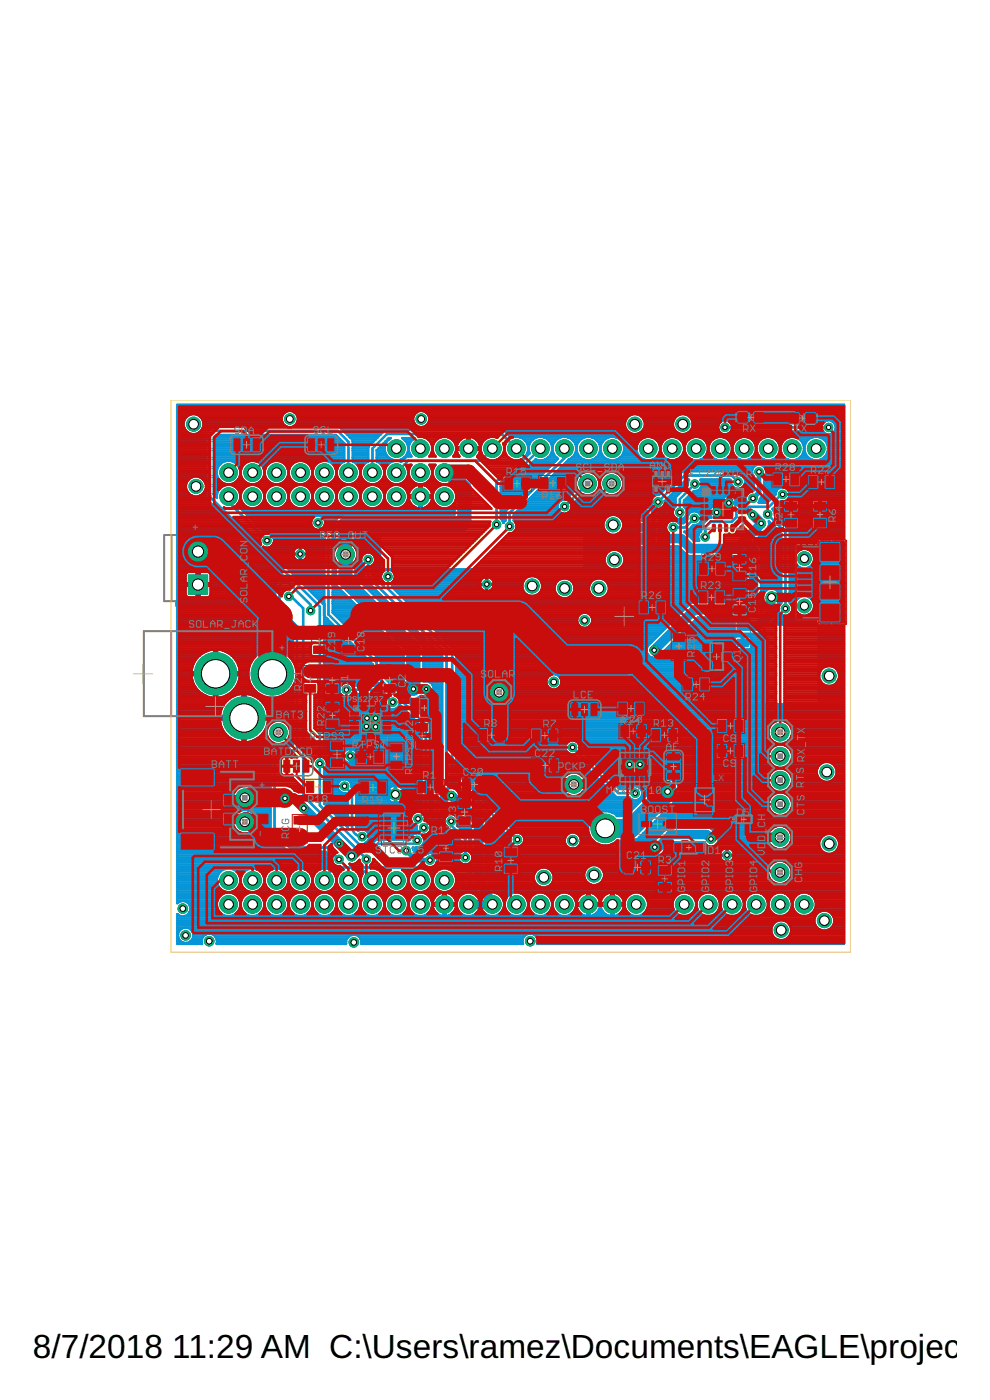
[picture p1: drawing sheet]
<svg xmlns="http://www.w3.org/2000/svg" width="105mm" height="148mm" viewBox="0 0 105 148" stroke-linecap="round" stroke-linejoin="round" font-family="sans-serif">
<defs><g id="words">
<g font-size="3.5">
<text x="3.5" y="143.7">8/7/2018</text>
<text x="18.2" y="143.7">11:29 AM C:\Users\ramez\Documents\EAGLE\projects\v</text>
</g>
<g font-size="1.1" fill="#808080">
<text x="78.4" y="70.2" transform="rotate(-90 78.4 70.2)">Q</text>
<text x="78.4" y="69.3" transform="rotate(-90 78.4 69.3)">1</text>
<text x="77.9" y="86.4">D5</text>
</g>
<text font-size="1" fill="#808080" x="75.4" y="82.6">LX</text>
<text font-size=".6" fill="#808080" x="44.5" y="73.7">L2</text>
</g></defs>
<path d="M68.8 57h.6M68.9 54.6h.6M69.2 56.7v.6M69.2 54.3v.6M20.2 61.9h1.6M21 61v1.7M78.3 67.2h.6M78.6 66.9v.6M80.4 64.5h.5M80.6 64.3v.5M49.4 93h.6M49.7 92.7v.6" fill="none" stroke="#afd134" stroke-width=".11"/>
<g fill="none" stroke="#808080" stroke-width=".11">
<path d="M68.2 55.4h.5v.3l-.2-.1-.3 .1v.2l.2 .2h.2l.1-.2M68.3 53.4l.1-.1h.4v.2l-.2 .2h-.2zM68.3 52.9l.5 .4M69.5 55.5l-.2-.1h-.2l-.1 .1v.1l.5 .5h-.5M69.5 53.1l-.1-.2h-.2l-.2 .2v.1l.5 .5h-.5M69.7 55.5l.2-.1h.2l.1 .1v.4l-.1 .2h-.2l-.2-.2M69.8 53.1l.1-.2h.2l.2 .2v.4l-.2 .2h-.2l-.1-.2M77 67v.5M77 67.2h.7l-.3 .3M77.1 67.8l-.1 .1v.2l.1 .1h.5l.1-.1v-.2l-.1-.1M77.3 66.3v.4l.4-.3h-.7M80.1 63.8h.5"/>
<path d="M80.6 63.3l-.3-.2v.7M81.3 63.1v.7h-.4M49.7 91.5l-.1-.1h-.3l-.1 .1v.1l.5 .5h-.5M50.2 91.8l-.2 .3M50.4 91.8h-.3l-.1-.1v-.2l.1-.1h.3v.7"/>
</g>
<path d="M23.7 59.7a.34 .34 0 0 1 .5-.1 .34 .34 0 0 1-.1 .6 .34 .34 0 0 1-.5-.3h.1a.22 .22 0 0 1 .2-.2 .22 .22 0 0 1 .3 .1v.1a.21 .21 0 0 1-.2 .2 .21 .21 0 0 1-.3-.2h-.1z" fill-rule="evenodd" fill="#808080" stroke="#808080" stroke-width=".11"/>
<path d="M17.4 56.6h7v7h-7zM18.2 56.6v7M23.1 56.6v-.5h1v.5M18.6 63.6v.5h1v-.5" fill="none" stroke="#808080" stroke-width=".21"/>
<path d="M80.3 63.9h.6M80.3 65.2h.6" fill="none" stroke="#808080" stroke-width=".17"/>
<path d="M67.6 56.2h3.1v1.6h-3.1zM67.7 53.8h3v1.6h-3zM77.8 65.7h1.6v3h-1.6zM48.2 92.2h3v1.6h-3z" fill="none" stroke="#0696d7" stroke-width=".11"/>
<g fill="#0696d7" stroke="#0696d7" stroke-width=".11">
<path d="M81.1 63.9h.8v1.2h-.8z"/>
<path d="M79.3 63.9h.8v1.2h-.8z"/>
<path d="M78 65.8h1.2v.9h-1.2z"/>
<path d="M78 67.6h1.2v.9h-1.2z"/>
<path d="M69.6 56.4h.8v1.2h-.8z"/>
<path d="M67.8 56.4h.8v1.2h-.8z"/>
<path d="M69.7 54h.8v1.2h-.8z"/>
<path d="M67.9 54h.8v1.2h-.8z"/>
<path d="M50.2 92.4h.9v1.2h-.9z"/>
<path d="M48.5 92.4h.8v1.2h-.8z"/>
</g>
<g fill="none" stroke="#0696d7" stroke-width=".28">
<path d="M18.8 42.8h70.5v57.1h-32.4a.81 .81 0 0 0-.8-1.1 .81 .81 0 0 0-.7 1.1h-17.2a.83 .83 0 0 0-.8-1 .83 .83 0 0 0-.8 1h-13.7a.82 .82 0 0 0-.7-1.1 .82 .82 0 0 0-.8 1.1h-2.6v-3.1a.82 .82 0 0 0 1.1-.1 .82 .82 0 0 0 0-1.1 .82 .82 0 0 0-1.1 0zM18.8 50.8h1.1M18.8 57.9h.9M18.8 52.5h1.5M18.8 55.1h5.3M18.8 51.3h.9M18.8 55.5h5.8M18.8 58.6h.8M18.8 58.2h.8M18.8 59.8h10.1M18.8 59.6h1.6M18.8 59.4h1.3"/>
<path d="M18.8 59.1h1M18.8 58.9h.9M18.8 58.4h.8M18.8 57.7h1M18.8 57.4h1.2M18.8 57.2h1.5M18.8 57h7.2M18.8 56.7h6.9M18.8 56.5h6.7M18.8 56.3h6.5M18.8 56h6.2M18.8 55.8h6"/>
<path d="M18.8 55.3h5.5M18.8 54.8h5M18.8 54.6h4.8M18.8 54.4h4.6M18.8 54.1h4.3M18.8 53.9h4.1M18.8 53.6h3.8M18.8 53.4h3.6M18.8 53.2h3.4M18.8 52.9h3.1M18.8 52.7h2.9M18.8 52.2h1.2"/>
<path d="M18.8 52h1M18.8 51.7h.9M18.8 51.5h.9M18.8 51h1M18.8 50.5h1.4M18.8 50.3h2.9M18.8 50.1h2.9M18.8 49.8h2.9M18.8 49.6h2.9M18.8 49.4h2.9M18.8 49.1h2.9M18.8 48.9h2.9"/>
<path d="M18.8 48.6h2.9M18.8 48.4h2.9M18.8 48.2h2.9M18.8 47.9h2.9M18.8 47.7h2.9M18.8 47.5h2.9M18.8 47.2h2.9M18.8 47h2.9M18.8 46.7h2.9M18.8 46.5h2.9M18.8 46.3h2.9M18.8 46h2.9"/>
<path d="M18.8 45.8h1.1M18.8 45.6h.8M18.8 45.3h.7M18.8 45.1h.6M18.8 44.8h.6M18.8 44.6h.7M18.8 44.4h.8M18.8 44.1h.9M18.8 43.9h1.3M18.8 43.6h11.4M18.8 43.4h70.5M18.8 43.2h70.5"/>
<path d="M18.8 42.9h70.5M19.6 58.6a1.35 1.35 0 0 1 1.4-1.6 1.35 1.35 0 0 1 1.3 1.6M19.6 58.6l.2 .5M19.8 59.1a1.35 1.35 0 0 0 2.3 0M19.9 45.8a1.09 1.09 0 0 1-.2-1.6 1.09 1.09 0 0 1 1.6 0 1.09 1.09 0 0 1-.2 1.6M19.9 45.8l.4 .2h.4l.4-.2M20.8 43.9h9.1M21.1 45.8h.8M21.2 52.5h.5M21.2 44.1h8.6M21.3 50.5h.4M21.3 45.6h.8"/>
<path d="M21.4 44.4h8.4M21.5 45.3h.9M21.5 59.6h7.1M21.5 44.6h8.3M21.5 52.2h.2M21.5 50.8h.2M21.5 45.1h8.7M21.5 44.8h8.4M21.6 57.2h4.6M21.7 52h.1M21.7 51h.1M21.9 59.4h6.5"/>
<path d="M21.9 57.4h4.6M22.1 59.1h6M22.1 57.7h4.6M22.2 58.9h5.7M22.2 57.9h4.7M22.3 58.6l-.2 .5M22.3 58.6h5.3M22.3 58.2h4.9M22.3 58.4h5.1M22.6 50.8h.6M22.6 52.2h.4M22.6 52h.5"/>
<path d="M22.6 51.7h.6M22.6 51.5h.9M22.6 51h.8M22.6 50.5h.5M22.6 50.3h.3M22.6 50.1h.3M22.6 49.8h.3M22.6 49.6h.4M22.6 49.4h.5M22.6 49.1h.7M22.6 48.9h1.1M22.6 48.6h13.8"/>
<path d="M22.6 48.4h13.8M22.6 48.2h13.8M22.6 47.9h13.8M22.6 47.7h13.8M22.6 47.5h13.8M22.6 47.2h13.8M22.6 47h13.8M22.6 46.7h13.6M22.6 46.5h13.4M22.7 46.3h13.1M22.7 52.5h.2M23.5 51.5l.4-.2h.5l.5 .2"/>
<path d="M23.9 51.3a1.27 1.27 0 0 1-.8-2 1.27 1.27 0 0 1 2.2 0 1.27 1.27 0 0 1-.9 2M24.2 52.6v.5l4.1 4.1M24.7 48.9h1.5M24.9 51.5a1.24 1.24 0 0 1 .2 1.9l3.1 3.1a.76 .76 0 0 1 .8 .7 .76 .76 0 0 1-.7 .8l6 6M24.9 51.5h1.1M25 51h1M25.1 49.1h.7M25.1 53.4h.7M25.1 51.7h.7M25.2 50.8h.5M25.3 49.4h.4M25.3 53.2h.3"/>
<path d="M25.3 53.6h.8M25.3 52h.3M25.3 50.5h.3M25.4 49.6h.1M25.4 52.9h.1M25.4 52.2h.1M25.4 50.3h.1M25.4 52.5h.1M25.4 52.7h.1M25.4 50.1h.1M25.4 49.8h.1M25.6 53.9h22.5"/>
<path d="M25.8 54.1h22.3M26 51.5a1.29 1.29 0 0 1 2 .8M26 51.5a1.28 1.28 0 0 0 0 2.1 1.28 1.28 0 0 0 2-.8M26 54.4h22.1M26.3 54.6h7.2M26.5 54.8h6.6M26.8 55.1h6.2M27 55.3h5.9M27.2 55.5h5.7M27.3 48.9h1.4M27.4 53.6h1.2M27.5 51.5h1.1"/>
<path d="M27.5 55.8h5.6M27.5 51h1M27.6 49.1h.8M27.6 53.4h.7M27.7 51.7h.6M27.7 56h5.7M27.7 50.8h.6M27.8 49.4h.4M27.8 53.2h.4M27.8 52h.4M27.9 50.5h.2M27.9 49.6h.2"/>
<path d="M27.9 56.3h5.8M27.9 52.9h.2M27.9 52.2h.1M28 50.3h.1M28 52.5h.1M28 50.3l-.2 .4-.4 .4-.4 .2h-4.4M28 49.8v.5M28 52.3v.5M28 49.8a1.28 1.28 0 0 0-2.2-.7 1.28 1.28 0 0 0 .7 2.2M28 52.7h.1M28 50.1h.1M28 49.8h.1"/>
<path d="M28 49.8a1.28 1.28 0 0 1 2.2-.7 1.28 1.28 0 0 1-.7 2.2h-2.5M28 50.3l.2 .4 .4 .4 .4 .2M28.4 58.2h2.7M28.5 56.5h5.4M28.5 57.9h2.9M28.6 51.5a1.28 1.28 0 0 1 1.8 .5 1.28 1.28 0 0 1-.7 1.8 1.28 1.28 0 0 1-1.7-1M28.6 51.5l-.4 .3-.2 .5M28.7 58.4h2.3M28.9 56.7h5.2M28.9 57.7h5.4M28.9 58.6h5.4M29 57.4h5.3"/>
<path d="M29 57h5.3M29 57.2h5.3M29.2 58.9h1.8M29.4 59.1h1.8M29.5 51.3h9.6M29.6 59.4h1.9M29.8 48.9h1.5M29.9 59.6h4.4M29.9 44.8l.4 .3h-7.8l-.8 .9v5.1a1.08 1.08 0 0 0-1.6-.5 1.08 1.08 0 0 0 0 1.7 1.08 1.08 0 0 0 1.6-.4v.8l8.4 8.4-.7 .3M29.9 44.8a.89 .89 0 0 1 .8-1.3 .89 .89 0 0 1 .7 1.3M29.9 53.6h1.3M30 51.5h1.1"/>
<path d="M30 51h1M30.1 59.8h4.2M30.1 49.1h.8M30.2 53.4h.7M30.2 51.7h.6M30.3 50.8h.5M30.4 49.4h.3M30.4 53.2h.3M30.4 52h.3M30.4 50.5h.3M30.4 49.6h.2M30.5 52.9h.1"/>
<path d="M30.5 52.2h.1M30.5 50.3h.1M30.5 52.5h.1M30.5 52.7h.1M30.5 50.1h.1M30.5 49.8h.1M31 58.4a.77 .77 0 0 1 .8-.6 .77 .77 0 0 1 .7 .6M31 58.4v.3l.2 .4M31.1 51.5l.5-.2h.4l.5 .2M31.1 51.5a1.27 1.27 0 0 0-.3 1.9 1.27 1.27 0 0 0 2 0 1.27 1.27 0 0 0-.3-1.9M31.2 59.1l.3 .3M31.2 45.1h12.9"/>
<path d="M31.2 43.6h12.9M31.4 44.8l-.4 .3h4.9l1.4 1.5v2.3a1.25 1.25 0 0 1 .9 1.2 1.25 1.25 0 0 1-1.1 1.2M31.4 44.8h12.4M31.4 43.9h12.4M31.5 44.6h12.3M31.5 44.1h12.3M31.5 44.4h12.2M31.6 51.3a1.27 1.27 0 0 1-.9-2 1.27 1.27 0 0 1 2.2 0 1.27 1.27 0 0 1-.9 2M31.8 59.4h.1M31.8 57.8v1.6M31.8 58.6v.1M31.8 59.1h.1"/>
<path d="M31.8 58.9h.1M31.8 58.4h.1M31.8 58.2h.1M31.8 57.9v.1M32 59.4h2.3M32.1 57.9h2.2M32.3 48.9h1.5M32.4 59.1a.74 .74 0 0 1-.9 .3M32.4 59.1h1.9M32.4 58.2h1.9M32.4 53.6h1.3M32.5 58.9h1.8"/>
<path d="M32.5 58.4v.4l-.1 .3M32.5 58.4h1.8M32.5 51.5h1.1M32.6 51h1M32.7 49.1h.8M32.7 53.4h.7M32.8 51.7h.6M32.8 50.8h.5M32.9 49.4h.4M32.9 53.2h.3M32.9 52h.3M32.9 50.5h.3"/>
<path d="M33 49.6h.2M33 52.9h.1M33 52.2h.1M33 50.3h.1M33.1 52.5h.1M33.1 52.7h.1M33.1 50.1h.1M33.1 49.8h.1M33.6 51.5l.5-.2h.5l.5 .2M33.6 51.5a1.28 1.28 0 0 0 0 2.1 1.28 1.28 0 0 0 2-.8M33.7 55.3v.3l1.1 1.1v8.3l5.1 5.1v1.4l5.2 5.2v9.1l-.9 .9M33.9 54.6h2.1"/>
<path d="M34.2 54.8h1.5M34.4 55.1h1.1M34.4 55.5h1M34.4 55.3h1M34.5 55.8h.9M34.7 56h.7M34.9 48.9h1.4M34.9 56.3h.5M35 53.6h1.2M35.1 51.5l.3 .3 .2 .5M35.1 51.5h1.1M35.1 51h1"/>
<path d="M35.2 56.5h.2M35.2 57.9h.2M35.2 58.6h.1M35.2 58.2h.2M35.2 59.8h.3M35.2 59.6h.3M35.2 59.4h.3M35.2 59.1h.2M35.2 58.9h.1M35.2 58.4h.1M35.2 57.7h.2M35.2 57.4h.2"/>
<path d="M35.2 57.2h.2M35.2 57h.2M35.2 56.7h.2M35.2 49.1h.8M35.3 53.4h.7M35.3 51.7h.6M35.3 58.4v.5l.2 .5v2.3l.2 .4 7 7M35.3 50.8h.6M35.4 55.3v2.8l-.1 .3M35.4 49.4h.4M35.5 53.2h.3M35.5 52h.3"/>
<path d="M35.5 50.5h.3M35.5 49.6h.2M35.5 52.9h.2M35.6 52.2h.1M35.6 50.3h.1M35.6 52.5h.1M35.6 49.8v.5M35.6 52.3v.5M35.6 49.8a1.28 1.28 0 0 0-2.2-.7 1.28 1.28 0 0 0 .7 2.2M35.6 50.3l-.2 .4-.3 .4-.5 .2M35.6 52.7h.1M35.6 50.1h.1"/>
<path d="M35.6 49.8h.1M35.6 49.8l.2-.5 .4-.3 .2-.1v-2l-.9-.9h-12.6l-.3 .3v6l.3 .4v-.4l.2-.5 .4-.3M35.6 50.3l.2 .4 .4 .4 .4 .2M36.1 45.3h30.1M36.2 51.5l.4-.2h.5l.5 .2M36.2 51.5l-.4 .3-.2 .5M36.3 45.6h4.4M36.6 45.8h3.9M36.8 46h3.4M36.9 50v-3.2l-1.2-1.2h-13l-.5 .5v6.4l11.6 11.7v21l4.4 4.4M37 46.3h3M37.3 46.5h2.5"/>
<path d="M37.3 48.6h1.7M37.3 48.4h1.7M37.3 48.2h1.7M37.3 47.9h1.7M37.3 47.7h1.7M37.3 47.5h1.7M37.3 47.2h1.7M37.3 47h2M37.3 46.7h2.2M37.4 48.9h1.5M37.5 53.6h1.3M37.6 57.7h2.6"/>
<path d="M37.6 57.4h2.6M37.6 57.2h2.6M37.6 57h2.6M37.6 56.7h2.6M37.6 57.9h2.6M37.6 51.5a1.28 1.28 0 0 1 0 2.1 1.28 1.28 0 0 1-2-.8M37.6 51.5h1.1M37.6 59.8h.9M37.6 59.6h.7M37.7 59.4h.5M37.7 51h1M37.7 58.2h2.5"/>
<path d="M37.7 59.1h.5M37.8 49.1h.7M37.8 53.4h.7M37.8 58.4v.5l-.2 .5v1.6l7.1 7.1 .1 .4v3.6h.5l.3 .1M37.8 58.6h.7M37.8 58.9h.5M37.8 58.4h2.4M37.8 51.7h.7M37.9 50.8h.5M38 49.4h.3M38 53.2h.3M38 52h.3"/>
<path d="M38 50.5h.3M38.1 49.6h.1M38.1 52.9h.1M38.1 52.2h.1M38.1 50.3h.1M38.1 52.5h.1M38.1 52.7h.1M38.1 50.1h.1M38.1 49.8h.1M38.5 59.8a.77 .77 0 0 1-.1-1.1 .77 .77 0 0 1 1.1 0 .77 .77 0 0 1-.1 1.1M38.5 59.8v1.4l8.3 8.3v13.2l-1 1v2.3l-.8 .9M38.7 51.5l.5-.2h.5l.4 .2"/>
<path d="M38.7 51.5a1.27 1.27 0 0 0-.2 1.9 1.27 1.27 0 0 0 1.9 0 1.27 1.27 0 0 0-.3-1.9M39 59.2v1.8l8.3 8.3v13.6l-1.1 1v2.3l-1.3 1.4M39.4 59.8v1l1.2 1.2v-.4a.76 .76 0 0 1-.3-.7 .76 .76 0 0 1 .6-.6M39.4 59.8h.8M39.4 58.6h.8M39.6 59.6h.6M39.6 58.9h.6M39.7 59.4h.5M39.7 59.1h.5M39.9 48.6h1.6M39.9 48.4h1.2M39.9 48.2h1"/>
<path d="M39.9 47.9h.9M39.9 47.7h.8M40 48.9h1.4M40.1 53.6h1.2M40.1 47.5h.6M40.1 51.5h1.1M40.2 51h1M40.3 49.1h.8M40.3 47.2h.4M40.3 53.4h.7M40.4 51.7h.6M40.4 50.8h.6"/>
<path d="M40.5 53.2h.4M40.5 49.4h.4M40.5 52h.3M40.6 50.5h.2M40.6 47h.2M40.6 49.6h.2M40.6 52.9h.1M40.6 52.2h.1M40.7 50.3h.1M40.7 52.5h.1M40.7 52.7h.1M40.7 50.1h.1"/>
<path d="M40.7 49.8h.1M40.7 47.2l.2-.4 .4-.4h-.2l-1.2 1.2v1.3a1.25 1.25 0 0 1 .8 1.2 1.25 1.25 0 0 1-1 1.2M40.7 47.2a1.27 1.27 0 0 0 1.3 1.6 1.27 1.27 0 0 0 1.2-1.6M40.8 46.7h.1M41 46.5h.2M42.2 51.3a1.26 1.26 0 0 0 .9-1.8l.3-.3h.1a1.26 1.26 0 0 0 .7 2.1M42.4 48.6h.3M42.6 53.6h1.2M42.7 51.5h1.1M42.7 51h1M42.8 46.5h.9M42.8 48.4h.1"/>
<path d="M42.9 53.4h.6M42.9 51.7h.6M43 50.8h.5M43 46.7h.5M43 48.2h.4M43.1 53.2h.3M43.1 52h.3M43.1 50.5h.2M43.1 47h.2M43.1 49.6h.2M43.1 47.9h.2M43.2 52.9h.1"/>
<path d="M43.2 52.2h.1M43.2 47.2l-.2-.4-.4-.4h1.3l-.5 .4-.2 .4M43.2 52.5h2.6M43.2 52.7h.1M43.2 50.3h.1M43.2 50.1h.1M43.2 49.8h.1M43.2 47.7h.1M43.2 47.5h.1M43.2 47.2h.1M43.2 47.2v.5l.3 .6h-.5l-.5 .6a1.26 1.26 0 0 0-1.8 .7 1.26 1.26 0 0 0 1 1.7M43.2 49.4h.2"/>
<path d="M43.5 51.7l.3-.2 .6-.2v2.5a1.27 1.27 0 0 1-1.2-1.1h2.6l-.2 .5-.4 .4M43.5 51.7l-.2 .4-.1 .3M44.4 53.6h.2M44.4 53.4h.2M44.4 53.2h.2M44.4 52.9h.2M44.4 52.7h.2M44.4 52.2h.2M44.4 52h.2M44.4 51.7h.2M44.4 51.5h.2M44.7 51.3a1.26 1.26 0 0 0 .7-2.1h.7a1.26 1.26 0 0 0 .7 2.1"/>
<path d="M45.1 45.1h21M45.1 43.6h44.2M45.2 53.6h1.2M45.2 51.5h1.1M45.3 51h1M45.3 44.8h20.8M45.3 43.9h21.5M45.4 44.6h20.8M45.4 44.1h21.1M45.4 53.4h.7M45.4 44.4h20.9M45.5 51.7l-.3-.2-.6-.2v2.5l.6-.2"/>
<path d="M45.5 51.7l.2 .4 .1 .3M45.5 51.7h.6M45.5 50.8h.5M45.6 49.4h.4M45.6 53.2h.3M45.6 52h.3M45.6 50.5h.3M45.7 49.6h.1M45.7 52.9h.1M45.7 52.2h.1M45.7 50.3h.1M45.7 50.1h.1"/>
<path d="M45.7 49.8h.1M45.8 52.7h.1M46.3 51.5a1.27 1.27 0 0 0-.2 2 1.27 1.27 0 0 0 2-.2v1.2h-11.8l-.4 .1-.3 .3-.2 .4M47.7 53.6h.4M47.8 46.5h.9M48 53.4h.1M48.1 46.7h.4M48.1 48.2h.4M48.2 47h.2M48.2 47.9h.2M48.3 47.2v.5l-.3 .6h.6l-.1-.1M48.3 47.7h.1"/>
<path d="M48.3 47.5h1.1M48.3 47.2h.1M48.7 46.5l-.3 .5-.1 .3h1.1v.3h-1.1l.2 .6M48.7 46.5l.2-.1h-1.2l.4 .4 .2 .4M49.7 47.5h1.2M50.4 46.5l-.2-.1h1.3l-.4 .4-.2 .4M50.4 46.5l.4 .5v.3h-1.1v.3h1.1l-.1 .6M50.4 46.5h.9M50.6 46.7h.5M50.7 48.2h.1M50.7 47h.3M50.8 47.9h.1"/>
<path d="M50.8 47.7h.1M50.8 47.2h.1M50.9 47.2v.5l.1 .3-.3 .3h-.2l.2-.1M52.1 47.5l-1.2 1.2h-7.7l-1.2 1.3M53 52.5h2.1M53 51.3h3.3M53 54.8h.5M53 54.6h.5M53 54.4h.5M53 54.1h.5M53 53.9h.7M53 53.6h.9"/>
<path d="M53 53.4h1.2M53 53.2h1.4M53 52.9h1.7M53 52.7h1.9M53 52.2h2.4M53 52h2.6M53 51.7h2.8M53 51.5h3.1M53.1 51h3.5M53.1 55.1h.4M53.3 55.3h.1M53.3 50.8h3.5"/>
<path d="M53.4 45.6h12.9M53.6 50.5h3.4M53.6 45.8h13M53.7 53.8h.1M53.7 53.8l-.2 .3v1l-.2 .2M53.8 50.3h3.5M53.8 46h35.5M54 50.1h3.5M54.1 46.3h.2M54.3 49.8h3.4M54.4 55.1h9.5M54.4 54.8h9.7"/>
<path d="M54.4 54.6h10M54.5 54.4h5M54.5 49.6h3.5M54.6 55.3h9.3M54.6 56h9.3M54.7 47.5l-1.6-1.6h-12.1l-1.6 1.6v2.5M54.7 55.5h9.1M54.7 55.5v.4l-.2 .3h7.3l.1 .1M54.7 55.8h9.2M54.7 54.1h4.5M55 53.9h4M55 46.3h1.9"/>
<path d="M55.2 53.6h3.8M55.4 53.4h3.6M55.4 46.5h1M55.5 48.4h.1M55.7 53.2h3.4M55.7 46.7h.5M55.7 48.2h.2M55.8 47h.2M55.8 47.9h.2M55.9 47.2a1.26 1.26 0 0 0-1.8-.9l-.8-.8h-12.5l-1.8 1.8v1.6a1.25 1.25 0 0 0-.9 1.2 1.25 1.25 0 0 0 1.1 1.2h8.1h-.5l-.5 .2M55.9 47.2a1.23 1.23 0 0 1-.7 1.4h.2l.6-.6-.1-.3v-.5M55.9 47.7h.1"/>
<path d="M55.9 47.5h.1M55.9 47.2h.1M55.9 52.9h3.6M55.9 47.2a1.27 1.27 0 0 1 1.3-1 1.27 1.27 0 0 1 1.2 1M55.9 49.4h2.3M56.2 52.7h3.8M56.2 49.1h2.3M56.4 52.5h3.9M56.4 48.9h2.3M56.6 52.2h3.9M56.7 48.6h.1M56.7 48.6l-.9 .9h-1.2l-1.6 1.6v3.8l.3 .4"/>
<path d="M56.9 52h3.9M57.1 51.7h3.9M57.2 47.5l-1.6 1.5h-1.2l-1.8 1.9v4.6M57.3 51.5h3.7M57.5 46.3h1.9M57.6 51.3h3.3M57.7 48.6h1.2M57.8 51h3.1M58 46.5h.9M58 48.4h.9M58.1 50.8h2.9M58.2 46.7h.5"/>
<path d="M58.3 48.2h.4M58.3 50.5h2.8M58.3 47h.3M58.4 47.9h.1M58.4 47.2a1.26 1.26 0 0 1-.4 1.3 1.26 1.26 0 0 1-1.3 .1M58.4 47.7h.1M58.4 47.5h.1M58.4 47.2h.1M58.5 47.2a1.25 1.25 0 0 0 .5 1.4l-.2 .2M58.5 47.2a1.29 1.29 0 0 1 1.2-1 1.29 1.29 0 0 1 1.3 1M58.5 50.3h2.8M58.8 48.8h.1"/>
<path d="M58.8 48.8l-5.1 5M58.8 50.1h2.8M59 49.3h.1M59 49.3l-5.1 5v1.4M59 49.8h20.6M59.1 49.7h.1M59.3 49.6h20.4M59.5 49.4h20.3M59.7 49.1h29.6M59.7 47.5v1l-.7 .8M59.9 48.9l-5.5 5.6v.6l.2 .2 .1 .2M59.9 48.9v.1"/>
<path d="M59.9 54.4h7.7M60 48.9h29.3M60.1 46.3h1.8M60.2 48.6h1.6M60.3 54.1h7.3M60.5 53.9h7.1M60.5 53.6h8.6M60.5 46.5h1M60.6 48.4h.8M60.6 53.4h8.3M60.7 46.7h.5M60.8 48.2h.4"/>
<path d="M60.9 53.2h8M60.9 47h.2M60.9 47.9h.2M61 47.2v.5M61 47.7a1.46 1.46 0 0 1-.8 1l-.3 .2M61 47.7h.1M61 47.5h.1M61 47.2h.1M61 47.2a1.29 1.29 0 0 1 1.3-1 1.29 1.29 0 0 1 1.2 1M61.1 52.9h7.8M61.3 52.7h7.7M61.6 52.5h7.7"/>
<path d="M61.9 57.9h5.8M61.9 56.3v3.9l-.1 .1h-21.5l-.1-.1v-3.6h-2.6v1.3l.2 .5M61.9 58.6h2.2M61.9 58.2h10.2M61.9 59.8h2.2M61.9 59.6h2.1M61.9 59.4h2.1M61.9 59.1h2.1M61.9 58.9h2.1M61.9 58.4h2.5M61.9 57.7h5.6M61.9 57.4h5.6"/>
<path d="M61.9 57.2h5.6M61.9 57h6.3M61.9 56.7h5.6M61.9 56.5h2.5M61.9 56.3h2.2M61.9 52.4l-.2-.1-1.2 1.2a.76 .76 0 0 1-.7 .9 .76 .76 0 0 1-.8-.8 .76 .76 0 0 1 .9-.7l1.1-1.2a1.27 1.27 0 0 1 .8-1.7 1.27 1.27 0 0 1 1.6 .9 1.27 1.27 0 0 1-1 1.5M62.2 51.2l-2.4 2.4M62.6 46.3h1.9M62.7 48.6h1.6M62.8 50.1h1.3M62.9 52.2h1.1M63.1 46.5h.9"/>
<path d="M63.1 50.3h.7M63.1 48.4h.8M63.2 52h.6M63.3 50.5h.3M63.3 46.7h.5M63.3 51.7h.3M63.3 48.2h.4M63.4 50.8h.1M63.4 51.5h.1M63.4 47h.2M63.4 51.3h.1M63.4 51h.1"/>
<path d="M63.4 47.9h.2M63.5 47.2a1.28 1.28 0 0 1-1 1.5 1.28 1.28 0 0 1-1.5-1M63.5 47.7h.1M63.5 47.5h.1M63.5 47.2h.1M64.1 58.6a1.08 1.08 0 0 0 .7 1.7M64.8 58.2l-.4 .1-.3 .3M65.2 46.3h3.1M65.2 58.2l.4 .1 .3 .3M65.3 48.6h2.8M65.3 50.1h6.8M65.4 54.6h2.8"/>
<path d="M65.4 56.5h2.1M65.4 52.2a1.28 1.28 0 0 0 .2-2 1.28 1.28 0 0 0-2 .4 1.28 1.28 0 0 0 .9 1.8M65.4 52.2l-.4 .2M65.5 52.2h4.4M65.6 46.5h2.2M65.6 50.3h6.2M65.7 48.4h2.1M65.7 58.4h6.6M65.7 56.3h1.8M65.7 54.8h1.9M65.7 52h4.4M65.8 50.5h5.8"/>
<path d="M65.8 46.7h1.8M65.8 55.1h1.8M65.8 51.7h4.6M65.9 56h3.4M65.9 48.2h1.6M65.9 50.8h5.5M65.9 58.6l.2 .4v.5l-.2 .3M65.9 58.6h6.6M65.9 59.8l-.3 .3-.4 .2M65.9 59.8h13M66 55.8h3.3M66 55.3h1.6"/>
<path d="M66 51.5h4.6M66 47h1.5M66 51.3h4.9M66 55.5h3.3M66 51h5.1M66 47.9h1.4M66 59.6h12.9M66 58.9h12.9M66 47.2h1.4M66.1 47.7h1.3M66.1 47.5h1.3M66.1 59.4h12.8"/>
<path d="M66.1 59.1h12.8M66.6 45.8a1.09 1.09 0 0 1-.2-1.6 1.09 1.09 0 0 1 1.6 0 1.09 1.09 0 0 1-.2 1.6M66.6 45.8l.4 .2h.4l.4-.2M67.5 43.9h4.4M67.6 55.3v-.6h1.4v.6M67.6 55.3l.3 .2M67.6 56.2l.2-.1h.4v1.9h-.4l-.2-.2-.1-.7h1.5l-.1 .7-.2 .2h-.4v-1.9h.4l.2 .1 .1 .7h-1.5zM67.8 45.8h3.8M67.9 44.1h3.6M68 45.6h3.4M68.1 44.4h3.2M68.2 57.9h.1"/>
<path d="M68.2 57.7h.1M68.2 57.4h.1M68.2 57.2h.1M68.2 56.7h.1M68.2 56.5h.1M68.2 56.3h.1M68.2 45.3h3.1M68.2 55.1h.2M68.2 55.5v-1.8h-.4l-.2 .2v.6h1.4v-.7l-.2-.1h-.4v1.8M68.2 55.3h.2M68.2 54.8h.2M68.2 54.4h.2"/>
<path d="M68.2 54.1h.2M68.2 53.9h.2M68.2 44.6h3M68.3 45.1h2.9M68.3 44.8h2.9M68.3 57h.9M68.4 54.6h.9M68.8 57.9h3M68.9 56.3h.4M68.9 46.3h1.9M69 57.7h.3M69 57.4h.3"/>
<path d="M69 57.2h.3M69 56.7h.3M69 56.5h.3M69 55.3l-.3 .2M69 55.3h.3M69 53.9h.4M69 55.1h.3M69 54.8h.3M69 54.4h.3M69 54.1h.4M69.1 48.6h1.6M69.4 46.5h1"/>
<path d="M69.4 48.4h.9M69.6 46.7h.5M69.7 48.2h.4M69.8 47h.2M69.8 47.9h.2M69.8 47.2h.1M69.9 47.7h.1M69.9 47.5h.1M69.9 47.2a1.29 1.29 0 0 1 1.3-1 1.29 1.29 0 0 1 1.2 1M69.9 47.2a1.28 1.28 0 0 0 1 1.5 1.28 1.28 0 0 0 1.5-1M70.2 53.6h1.3M70.3 53.4h1.2"/>
<path d="M70.4 53.2h1.1M70.5 52.9h1M70.6 57.9l.1-.1h1l.9 .9 .3 .2h5.2l.3-.2 .4-.3 .1 .1v5.2h-5.6l-.3 .2-4.4 4.4-.2 .3M70.7 52.7h.8M70.8 54.1h.4M70.8 53.9h.5M70.9 54.4h.3M70.9 55.1h1.7M70.9 54.8h.6M70.9 54.6h.4M71 52.5h.7M71.2 52.2h.7"/>
<path d="M71.4 55.1l.3 .1 .1 .2h.5l.4-.4a.76 .76 0 0 1 .7-.9 .76 .76 0 0 1 .8 .8 .76 .76 0 0 1-.8 .7l-.7 .7h-.3l1 .9h.6l-.1-.2M71.4 52h.8M71.5 46.3h1.8M71.6 48.6h1.6M71.7 51.7h.7M71.8 55.3h.6M71.9 51.5h.7M71.9 46.5h1M72 48.4h.8M72.1 51.3h.7M72.2 46.7h.4M72.2 48.2h.4"/>
<path d="M72.3 47h.2M72.3 47.9h.2M72.4 51h.4M72.4 54.8h.3M72.4 53.4h4M72.4 53.2h4M72.4 47.2h.1M72.4 47.2v.5M72.4 53.6h2.9M72.4 47.7h.1M72.4 47.5h.1M72.4 47.2a1.27 1.27 0 0 1 1.3-1 1.27 1.27 0 0 1 1.2 1"/>
<path d="M72.5 52.9h3.9M72.6 54.6h.2M72.6 53.9h2.5M72.6 43.9h16.7M72.7 54.4h.2M72.7 54.1h.6M72.7 56.5h1.3M72.7 56.3h1.4M72.7 52.7h3.9M72.9 45.8h3.3M72.9 52.5h6.1M72.9 56.7h1"/>
<path d="M73 56h1.2M73 44.1h16.3M73.1 45.6h3M73.2 57h.7M73.2 55.8h1M73.2 52.2h6M73.2 44.4h16.1M73.2 45.3h2.8M73.3 44.6h3M73.3 45.1h2.7M73.3 44.8h2.8M73.4 57.2h.6"/>
<path d="M73.5 54.9l-1 .9h-1.3M73.5 51.2l-1.6 1.6v1.4M73.7 54.1h1.4M73.7 52h6M73.8 55.5h.5M74 46.3h1.9M74 54.4h1.1M74.1 55.3h.4M74.1 51.7h3.8M74.1 50.8h.1M74.1 50.8h3.2l.1 .1a.76 .76 0 0 0 .7 .9 .76 .76 0 0 0 .8-.8 .76 .76 0 0 0-.9-.8l-.4-.3h-5.4l-2.5 2.5a.75 .75 0 0 0-.8 .5 .75 .75 0 0 0 .5 .9l-.1 .6-.1 2.8 .1 .5 .2 .2M74.1 48.6h1.7"/>
<path d="M74.2 50.8a.77 .77 0 0 1 0 .8 .77 .77 0 0 1-.8 .4l-1 1v.6a.76 .76 0 0 1 .1 1.1 .76 .76 0 0 1-1.1 0 .76 .76 0 0 1 .1-1.1v-1l1.3-1.3 .1-.5h-.3l-2.2 2.2v.3l-.3 .4h.5l.2 .1 .1 1.3h.2M74.2 54.6h1M74.2 55.1h.6M74.2 54.8h.8M74.2 51.5h3.4M74.3 51h3.1M74.3 51.3h3.1M74.5 46.5h.9M74.5 48.4h.9M74.6 56.2h.1M74.7 46.7h.5M74.8 48.2h.4"/>
<path d="M74.8 47h.3M74.9 47.9h.2M74.9 47.2a1.27 1.27 0 0 1-1 1.5 1.27 1.27 0 0 1-1.5-1M74.9 47.7h.1M74.9 47.5h.1M74.9 47.2h.1M75 47.2a1.27 1.27 0 0 1 1.2-1 1.27 1.27 0 0 1 1.3 1M75 47.2a1.27 1.27 0 0 0 1.2 1.6 1.27 1.27 0 0 0 1.3-1.6M75.1 54.2h1.5M75.2 53.9a.75 .75 0 0 1 .6-.5 .75 .75 0 0 1 .7 .5M75.2 54.6l.1 .2h-.2l-.9 .8v.6l-.2 .2-.1 .6M75.2 53.9l-.1 .2 .1 .5"/>
<path d="M75.8 53.4l.1 .9M75.8 54.1h.1M75.8 53.9h.1M75.8 53.6l.1 .1M76.3 44.6l.3-.1h.3l.3 .1M76.3 44.6l-.2 .2M76.3 53.6h.2M76.4 53.2h1.5M76.4 53.1a.77 .77 0 0 0 1.1 .8v.6l-.2 .3h-.9l.1-.2M76.5 53.9l.1 .2-.1 .5M76.5 54.6h.9M76.5 53.9h.2"/>
<path d="M76.6 46.3h1.8M76.6 54.4h.9M76.6 54.1h.9M76.7 48.6h1.6M76.7 45.2h11M77 46.5h1M77.1 52.5a.76 .76 0 0 0-.7 .6M77.1 48.4h.8M77.1 53.2l.1 .1M77.1 52.5v1.5M77.1 53.9h.1M77.1 53.6l.1 .1"/>
<path d="M77.1 53.4h.1M77.1 53.2h.1M77.1 52.9h.1M77.1 52.7h.1M77.2 44.6l.1 .2h9.8l.2-.2M77.2 44.6h10.1M77.2 52.5l.5 .2 .2 .4M77.2 45.8h10M77.3 46.7h.4M77.3 48.2h.4M77.4 47h.2M77.4 47.9h.2"/>
<path d="M77.5 47.7h.1M77.5 47.5h.1M77.5 47.2h.1M77.5 47.2a1.27 1.27 0 0 1 1.3-1 1.27 1.27 0 0 1 1.2 1M77.5 47.2a1.27 1.27 0 0 0 1.3 1.6 1.27 1.27 0 0 0 1.2-1.6M77.7 52.7h1.2M77.8 50.1h1.8M77.9 52.9h1.1M77.9 53.4v.1M77.9 53.4h.9M77.9 53.1v.3M77.9 53.2h1.1"/>
<path d="M78.1 51l-.7-.7h-5l-2.8 2.8M78.3 51.7h1.5M78.4 50.3h1.3M78.5 58.6h.4M78.7 51.5h1.1M78.7 50.5h1.1M78.8 58.4h.1M78.8 51.3h1M78.8 50.8h1M78.9 51h.9M79.1 53.2h.1M79.1 53.2l-.3 .3h-.9"/>
<path d="M79.1 46.3h1.9M79.2 48.6h1.6M79.6 46.5h.9M79.6 50.1l.2 .3v1.5l-.2 .1a.74 .74 0 0 0-.5 1.2M79.6 50.1a.77 .77 0 0 1 .7-.9 .77 .77 0 0 1 .8 .9M79.6 48.4h.9M79.8 46.7h.5M79.8 48.2h.4M79.9 47h.3M79.9 47.9h.2M79.9 57.2h2.8M80 47.7h.1"/>
<path d="M80 47.5h.1M80 47.2h.1M80.1 47.2a1.27 1.27 0 0 0 1.2 1.6 1.27 1.27 0 0 0 1.2-1.6M80.1 47.2a1.27 1.27 0 0 1 1.2-1 1.27 1.27 0 0 1 1.2 1M80.1 57.4h2.6M80.2 57h2.5M80.3 53.2h.9l.9-.9a.75 .75 0 0 1 .8-.7 .75 .75 0 0 1 .7 .9 .75 .75 0 0 1-1 .5l-.8 .9M80.3 53.2h.9M80.4 57.7h2.3M80.4 56.7h2.3M80.4 52.9h1.1M80.5 57.9h2.2"/>
<path d="M80.5 52.7h1.2M80.6 52.7h.1M80.6 52.7l-.3 .5M80.6 58.6h2.1M80.6 58.2h2.1M80.6 59.8h2.1M80.6 59.6h2.1M80.6 59.4h2.1M80.6 59.1h2.1M80.6 58.9h2.1M80.6 58.4h2.1M80.7 56.5h2"/>
<path d="M80.8 52.5h1.1M80.8 49.4h8.5M80.9 50.8h8.4M80.9 51.3h8.4M80.9 56.3h1.5M80.9 52.2h1.2M80.9 52h1.3M80.9 51.7h1.5M80.9 51.5h8.4M80.9 51h8.4M80.9 50.5h8.4M81 50.3h8.3"/>
<path d="M81 49.6h8.3M81.1 50.1l-.2 .3v1.9l-.3 .4M81.1 50.1h8.2M81.1 49.8h8.2M81.1 56h1.1M81.2 54.4l1.9 1.9v8.1M81.3 55.8h.7M81.4 55.5h.3M81.4 55.3h.1M81.6 46.3h1.9M81.8 53.9l.2 .4v.2l1.6 1.6v7.7a.76 .76 0 0 1 0 1.2 .76 .76 0 0 1-1.1-.2M81.8 48.6h1.6"/>
<path d="M81.8 53.9h7.5M81.9 54.1h7.4M82 54.4h7.3M82 53.6h7.3M82 54.6h7.3M82.1 46.5h.9M82.1 48.4h.9M82.3 54.8h7M82.3 53.4h7M82.3 46.7h.5M82.4 48.2h.4M82.4 47h.3"/>
<path d="M82.5 47.9h.2M82.5 53.2h6.8M82.5 55.1h6.8M82.5 47.7h.1M82.5 47.5h.1M82.5 47.2h.1M82.6 47.2a1.27 1.27 0 0 1 1.2-1 1.27 1.27 0 0 1 1.3 1M82.6 47.2a1.27 1.27 0 0 0 1.2 1.6 1.27 1.27 0 0 0 1.3-1.6M82.7 56.5l-1.3-1.3v.4l-.1 .3-1.4 1.3 .5 .5 .2 .3-.1 6.8 .2-.2v-1.4a1.01 1.01 0 0 1 .4-.8M82.7 56.5v7.3a.74 .74 0 0 0-.2 1M82.8 55.3h6.5M82.8 52.3h-.1l-1.3 1.3h-2.2l-.2 .3h-1.1v.8l-.5 .5h-2.2l-.6 .6v1"/>
<path d="M83 55.5h6.3M83.2 55.8h6.1M83.3 52.9h6M83.3 51.7h6M83.5 56h5.8M83.5 52.7h5.8M83.5 52h5.8M83.6 57.9h5.7M83.6 52.5h5.7M83.6 58.6h.6M83.6 58.2h1.2M83.6 59.8h.8"/>
<path d="M83.6 59.6h.6M83.6 59.4h.5M83.6 59.1h.5M83.6 58.9h.5M83.6 58.4h.8M83.6 57.7h5.7M83.6 57.4h5.7M83.6 57.2h5.7M83.6 57h5.7M83.6 56.7h5.7M83.6 56.5h5.7M83.6 56.3h5.7"/>
<path d="M83.6 52.2h5.7M84.1 59.3a1.06 1.06 0 0 1 1-1.2 1.06 1.06 0 0 1 1.1 1.2M84.1 59.3a1.05 1.05 0 0 0 1 .9 1.05 1.05 0 0 0 1.1-.9M84.2 46.3h1.8M84.3 48.6h1.6M84.6 46.5h1M84.7 48.4h.8M84.9 46.7h.4M84.9 48.2h.4M85 47h.2M85 47.9h.2M85.1 47.7h.1"/>
<path d="M85.1 47.5h.1M85.1 47.2h.1M85.1 47.2a1.27 1.27 0 0 0 1.3 1.6 1.27 1.27 0 0 0 1.2-1.6M85.1 47.2a1.27 1.27 0 0 1 1.3-1 1.27 1.27 0 0 1 1.2 1M85.5 58.2h3.8M85.9 58.4h3.4M85.9 59.8h3.4M86.1 58.6h3.2M86.1 59.6h3.2M86.1 58.9h3.2M86.2 59.4h3.1M86.2 59.1h3.1"/>
<path d="M86.7 46.3h2.6M86.8 48.6h2.5M87.2 46.5h2.1M87.2 48.4h2.1M87.3 44.6l.2-.1h.3l.3 .1M87.4 46.7h1.9M87.5 48.2h1.8M87.5 47h1.8M87.5 47.9h1.8M87.6 47.7h1.7M87.6 47.5h1.7M87.6 47.2h1.7"/>
<path d="M88.1 44.6a.75 .75 0 0 1 .2 1.1 .75 .75 0 0 1-1.2 0h-9.8a.76 .76 0 0 1-1 .2 .76 .76 0 0 1-.2-1.1M88.1 44.6h1.2M88.2 45.8h1.1M88.3 44.8h1M88.4 45.6h.9M88.5 45.3h.8M88.5 45.1h.8M18.8 65.6h11.3M18.8 67h12.2M18.8 73.9h3.8M18.8 77.7h5.1M18.8 76h6.9"/>
<path d="M18.8 61.7h10.4M18.8 76.3h4.5M18.8 60.3h10.5M18.8 64.8h10.5M18.8 79.8h10M18.8 79.6h10.2M18.8 79.4h10.5M18.8 79.1h10.7M18.8 78.9h12.2M18.8 78.6h10.1M18.8 78.4h6.1M18.8 78.2h5.6"/>
<path d="M18.8 77.9h5.3M18.8 77.4h4.9M18.8 77.2h4.7M18.8 77h4.6M18.8 76.7h4.5M18.8 76.5h4.5M18.8 75.8h4.4M18.8 75.5h4.5M18.8 75.3h4.5M18.8 75.1h4.6M18.8 74.8h4.7M18.8 74.6h4.9"/>
<path d="M18.8 74.4h5M18.8 74.1h5.2M18.8 73.6h2.9M18.8 73.4h2.5M18.8 73.2h2.2M18.8 72.9h2M18.8 72.7h1.8M18.8 72.5h1.7M18.8 72.2h1.6M18.8 72h1.5M18.8 71.7h1.5M18.8 71.5h1.5"/>
<path d="M18.8 71.3h3.9M18.8 71h1.5M18.8 70.8h1.5M18.8 70.5h1.6M18.8 70.3h1.6M18.8 70.1h1.8M18.8 69.8h1.9M18.8 69.6h2.1M18.8 69.4h2.3M18.8 69.1h2.6M18.8 68.9h3.1M18.8 68.6h12.2"/>
<path d="M18.8 68.4h12.2M18.8 68.2h12.2M18.8 67.9h12.2M18.8 67.7h12.2M18.8 67.5h12.2M18.8 67.2h12.2M18.8 66.7h12.2M18.8 66.5h12.2M18.8 66.3h12M18.8 66h11.7M18.8 65.8h11.5M18.8 65.3h11"/>
<path d="M18.8 65.1h10.8M18.8 64.6h10.3M18.8 64.3h10.3M18.8 64.1h10.3M18.8 63.9h10.3M18.8 63.6h10.3M18.8 63.4h10.3M18.8 63.2h1M18.8 62.9h.8M18.8 62.7h.8M18.8 62.4h.8M18.8 62.2h.8"/>
<path d="M18.8 62h2M18.8 61.5h.8M18.8 61.3h.8M18.8 61h.8M18.8 60.8h.8M18.8 60.5h1M18.8 60.1h10.3M19.6 62.9v-.9h2.7v.9M19.8 60.5h1v2.7h-.9l-.2-.1-.1-.2M19.8 60.5l-.2 .3v.9M20.2 71.4h5.2M20.2 71.2h5.2"/>
<path d="M20.2 71.2h.1M20.2 71.4l.1 .1M20.2 71.4l.1 .3M20.3 71.7a2.59 2.59 0 0 0 2.4 2.2M20.6 70l-.4 1.2M20.8 63.2h.3M20.8 62.9h.3M20.8 62.7h.3M20.8 62.4h.3M20.8 62.2h.3M20.8 61.5h.3M20.8 61.3h.3"/>
<path d="M20.8 61h.3M20.8 60.8h.3M20.8 60.5h.3M21.1 62h8M22.1 60.5h-1v2.7h1.1M22.1 60.5l.2 .3v.9M22.1 60.5h7.4M22.2 63.2h6.9M22.3 62.9l-.1 .3M22.3 62.9h6.8M22.3 62.7h6.8M22.3 62.4h6.8"/>
<path d="M22.3 62.2h6.8M22.3 61.5h7.1M22.3 61.3h7.3M22.3 61h7.7M22.3 60.8h7.5M22.7 73.9h.1M22.7 68.7h.1M22.7 68.7a2.63 2.63 0 0 0-2.1 1.3M22.7 73.9h.3M22.7 68.7v5.2M22.7 73.6h.3M22.7 73.4h.3"/>
<path d="M22.7 73.2h.3M22.7 72.9h.3M22.7 72.7h.3M22.7 72.5h.3M22.7 72.2h.3M22.7 72h.3M22.7 71.7h.3M22.7 71.5h.3M22.7 71h.3M22.7 70.8h.3M22.7 70.5h.3M22.7 70.3h.3"/>
<path d="M22.7 70.1h.3M22.7 69.8h.3M22.7 69.6h.3M22.7 69.4h.3M22.7 69.1h.3M22.7 68.9h.3M23 68.7v5.2M23 68.7a2.55 2.55 0 0 1 2.2 1.6M23 73.9h.1M23 68.7h.1M23 71.3h3.3M23 73.9h1.3"/>
<path d="M23.2 75.9h5.2M23.2 75.9h.1M23.2 76.1h5.2M23.2 76.1l.1 .1M23.3 75.3a2.52 2.52 0 0 1 2.4-1.9v5.2a2.56 2.56 0 0 1-2.5-2.5M23.3 75.3l-.1 .6M23.7 68.9h4.3M23.9 73.6h.9M24.2 69.1h3.3M24.3 73.4l-.8 .4-.5 .1M24.3 73.4h3M24.5 69.4h2.6"/>
<path d="M24.6 73.2h2.5M24.8 69.6h2.1M24.8 72.9h2M25 69.8h1.7M25 72.7h1.7M25.1 70.1h1.5M25.1 72.5h1.4M25.2 70.3l.2 .9M25.2 70.3h1.2M25.2 72.2h1.2M25.3 70.5h1.1M25.3 72h1.1"/>
<path d="M25.4 70.8h.9M25.4 71.7l-.3 .9-.8 .8M25.4 71.7h.9M25.4 71.4v.3M25.4 71.4v.1M25.4 71.2h.1M25.4 71.5h.9M25.4 71h.9M25.7 73.9h.3M25.7 77.7h.3M25.7 76.3h.3M25.7 78.4h.3"/>
<path d="M25.7 78.2h.3M25.7 77.9h.3M25.7 77.4h.3M25.7 77.2h.3M25.7 77h.3M25.7 76.7h.3M25.7 76.5h.3M25.7 75.8h.3M25.7 75.5h.3M25.7 75.3h.3M25.7 75.1h.3M25.7 74.8h.3"/>
<path d="M25.7 74.6h.3M25.7 74.4h.3M25.7 74.1h.3M25.7 73.6h.3M26 76h5M26.4 70.3a2.6 2.6 0 0 0 2.1 3.6M26.8 78.4h1.8M26.9 73.6h.8M27.2 78.2h1.2M27.3 73.9h3.7M27.5 77.9h.8M27.6 74.1h3.4"/>
<path d="M27.8 77.7h.4M27.8 74.4h3.2M28 77.4h.2M28 74.6h3M28.1 77.2h.1M28.1 74.8h2.9M28.2 77h.1M28.2 75.1h2.8M28.3 76.7h.2M28.3 75.3h2.7M28.4 76.5h.3M28.4 75.5h2.6"/>
<path d="M28.4 76.3h2.6M28.4 75.8h2.6M28.4 75.9a2.56 2.56 0 0 0-2.4-2.5v5.2a2.56 2.56 0 0 0 2.4-2.5M28.4 76.1v.1M28.4 75.9h.1M29.1 64.6l1.9 1.9v3.4a2.57 2.57 0 0 0-4.6 .4M29.1 73.9a2.52 2.52 0 0 0 1.9-1.2v6.3h-1.3l-1.1 1v8.3l1.9 1.8h4l.6 .7 .1 .6-.6 .5a1.24 1.24 0 0 0-1.5 1M29.2 76.3a1.27 1.27 0 0 0-.8 1.9 1.27 1.27 0 0 0 2.1 0 1.27 1.27 0 0 0-.8-1.9M29.4 61.4h.1M29.4 61.4l-.3 .5v2.7M29.7 68.9h1.3M29.9 73.6h1.1"/>
<path d="M30 78.6h1M30.2 69.1h.8M30.2 76.5h.8M30.3 73.4h.7M30.4 78.4h.6M30.4 60.1h3.9M30.5 76.7h.5M30.5 69.4h.5M30.5 78.2h.5M30.6 63.1h.2l1.3 1.3v19.8l6.7 6.7M30.6 60.3h3.7M30.6 73.2h.4"/>
<path d="M30.6 77h.4M30.6 77.9h.4M30.7 77.2h.3M30.7 77.7h.3M30.7 77.4h.3M30.7 69.6h.3M30.8 72.9h.2M30.8 60.5h3.5M30.9 69.8h.1M31 72.7h.1M31.1 60.8h3.2M31.3 61h3"/>
<path d="M31.5 61.3h2.8M31.8 61.5h2.5M32 61.7h2.3M32.3 62h2M32.5 62.2h1.8M32.7 62.4h1.6M32.9 64.6v-.6l-2.5-2.5a.72 .72 0 0 0-.8 .7v2.2l1.8 1.9v13.1h-1.5l-.8 .8v7.9l1.6 1.6h3.9l1.3 1.3M33 62.7h1.3M33.2 62.9h1.1M33.4 63.2h.9M33.7 63.4h.6M33.9 63.6h.4"/>
<path d="M34.2 63.9h.1M34.3 65.6h.3M34.3 67h1.8M34.3 65.2l5.1 5.1v1.4l.9 .9h-3a.76 .76 0 0 0-1.2-.1 .76 .76 0 0 0 .1 1.1M34.3 73.9h6.2M34.3 77.7h10.3M34.3 76h4.5M34.3 76.3h3.8M34.3 79.8h2M34.3 79.6h2.1M34.3 79.4h2.4M34.3 79.1h10.3"/>
<path d="M34.3 78.9h10.3M34.3 78.6h10.3M34.3 78.4h10.3M34.3 78.2h10.3M34.3 77.9h10.3M34.3 77.4h3.9M34.3 77.2h3.8M34.3 77h3.7M34.3 76.7h3.7M34.3 76.5h3.8M34.3 75.8h3.8M34.3 75.5h3.9"/>
<path d="M34.3 75.3h4.2M34.3 75.1h7.1M34.3 74.8h6.7M34.3 74.6h6.6M34.3 74.4h6.5M34.3 74.1h6.4M34.3 73.6h1.9M34.3 73.4h1.7M34.3 73.2h1.6M34.3 72.9h1.6M34.3 72.7h1.7M34.3 72.5h1.9"/>
<path d="M34.3 72.2h5.6M34.3 72h5.4M34.3 71.7h5.2M34.3 71.5h5.1M34.3 71.3h5.1M34.3 71h5.1M34.3 70.8h5.1M34.3 70.5h5.1M34.3 70.3h5.1M34.3 70.1h4.9M34.3 69.8h4.6M34.3 69.6h4.4"/>
<path d="M34.3 69.4h4.2M34.3 69.1h3.9M34.3 68.9h3.7M34.3 68.6h3.4M34.3 68.4h3.2M34.3 68.2h3M34.3 67.9h2.7M34.3 67.7h2.5M34.3 67.5h2.3M34.3 67.2h2M34.3 66.7h1.5M34.3 66.5h1.3"/>
<path d="M34.3 66.3h1.1M34.3 66h.8M34.3 65.8h.6M34.3 65.3h.1M34.3 65.1h.1M34.3 64.8v.1M34.3 64.6h.1M34.3 64.3v.1M34.3 64.1h.1M35.2 64.8l4.8 4.9M35.2 64.8v-8.3l-.9-.8a.76 .76 0 0 0-.4-1.1 .76 .76 0 0 0-1 .5 .76 .76 0 0 0 .6 1l.8 .8v23.3a.74 .74 0 0 1 0 1.2v3.6l2.5 2.5v-3.3l-.2-.3-.6-.1-.2-.2M35.2 61.7h.3"/>
<path d="M35.2 60.3h.3M35.2 64.8h3.2M35.2 64.6h3M35.2 64.3h2.8M35.2 64.1h2.5M35.2 63.9h2.3M35.2 63.6h2M35.2 63.4h1.8M35.2 63.2h1.5M35.2 62.9h1.3M35.2 62.7h1.1M35.2 62.4h.8"/>
<path d="M35.2 62.2h.6M35.2 62h.4M35.2 61.5h.3M35.2 61.3h.3M35.2 61h.3M35.2 60.8h.3M35.2 60.5h.3M35.2 60.1h.3M35.5 65.1h3.2M35.7 65.3h3.2M35.9 65.6h3.2M36.2 65.8h3.2"/>
<path d="M36.2 73.6a.74 .74 0 0 0 1.1-.1h2.8l.7 .7a.74 .74 0 0 0 .6 .9 .74 .74 0 0 0 .9-.5M36.4 66h3.2M36.6 66.3h3.3M36.7 73h3.6l1.3 1.3M36.9 66.5h3.2M37.1 79.2v1.6M37.1 79.8h.1M37.1 79.6h.1M37.1 79.4h.1M37.1 73.6h3.2M37.1 66.7h3.2M37.2 72.5h3"/>
<path d="M37.4 67h3.2M37.5 79.4h7.1M37.6 67.2h3.2M37.6 60.3h.9M37.6 61h.9M37.6 60.8h.9M37.6 60.5h.9M37.6 60.1h.9M37.7 79.6h6.9M37.8 79.8h6.8M37.8 67.5h3.2M37.9 61.3h.7"/>
<path d="M38 76.9h.8M38 77a.81 .81 0 0 0 1.3 .5l.4 .2M38.1 67.7h3.2M38.1 61.5h.7M38.2 76.4h.1M38.2 76.4l-.2 .6M38.3 67.9h3.2M38.3 61.7h.7M38.5 68.2h3.3M38.6 62h.7M38.8 76.9h.1M38.8 77h.1"/>
<path d="M38.8 76.9v.7M38.8 77.4v.1M38.8 77.2h.1M38.8 68.4h3.2M38.8 62.2h.7M38.8 76h.1M38.8 75.2v.8M38.8 75.8h.1M38.8 75.5l.1 .1M38.8 75.3h.1M39 68.6h3.2M39.1 62.4h.7"/>
<path d="M39.2 75.3h.2M39.3 68.9h3.2M39.3 62.7h.7M39.4 60.3h1.4M39.4 60.8h.9M39.4 60.5h1.1M39.4 60.1h.8M39.5 69.1h3.2M39.5 62.9h.7M39.6 61h.7M39.7 69.4h3M39.8 75.2v.8"/>
<path d="M39.8 76.9v.8M39.8 76.9h.1M39.8 76.9h.7M39.8 76h3.9M39.8 76h.1M39.8 77.4v.1M39.8 77.2h.1M39.8 77h.1M39.8 75.8h.1M39.8 75.5v.1M39.8 75.3h.1M39.8 63.2h.7"/>
<path d="M39.8 61.3h.5M40 69.6h2.7M40 63.4h.7M40 69.7l.3 .2v1.4l4.9 5M40 69.7h.1M40.1 75.3h2.9M40.1 61.5h.4M40.2 69.8h2.5M40.2 63.6h.7M40.3 71.3h2.4M40.3 71h2.4M40.3 70.8h2.4"/>
<path d="M40.3 70.5h2.4M40.3 70.3h2.4M40.3 70.1h2.4M40.3 61.7h.3M40.3 77.4h4.3M40.4 75.5h2.9M40.4 76.5h3.8M40.5 76.3h3.5M40.5 77.2h4.1M40.5 71.5h2.2M40.5 63.9h.7M40.5 75.8a.79 .79 0 0 0-1.2-.4 .78 .78 0 0 0-1 0 .78 .78 0 0 0-.1 1"/>
<path d="M40.5 75.8v.4l-.1 .3a.78 .78 0 0 1-.6 1.2M40.5 75.8h3M40.5 76.7h3.9M40.5 77h4.1M40.6 62h.1M40.7 71.7h2M40.7 64.1h.7M41 72h1.7M41 64.3h.7M41.1 61v1.3l6.8 6.8v12.9l6.9 6.9M41.2 72.2h1.5M41.2 64.6h.7"/>
<path d="M41.2 60.3a.77 .77 0 0 1 .6 .6 .77 .77 0 0 1-.3 .7v.5l6.8 6.8v12.9l6.3 6.3a.76 .76 0 0 1 .9 .7 .76 .76 0 0 1-.8 .8 .76 .76 0 0 1-.7-.8l-6.3-6.4v.7l-1 1v2.3l-1.1 1.1a.73 .73 0 0 1-.6 .9M41.3 60.3h37.6M41.4 64.8h.7M41.4 72.5h1.3M41.5 61.7h9.3M41.5 62h9.3M41.6 62.2h9.3M41.6 61.5h9.2M41.6 60.5h37.3M41.7 72.7h1M41.7 65.1h.7M41.7 75.1h1.1"/>
<path d="M41.8 61.3h9.2M41.8 60.8h37.1M41.8 61h14.2M41.8 62.4h9.3M41.9 72.9h.8M41.9 65.3h.7M42.1 62.7h13.4M42.1 74.8h.4M42.1 65.6h.7M42.1 73.2h.6M42.3 74.6l2.3 2.3v8.7l-.3 .3-.5 .1M42.3 74.6h.1"/>
<path d="M42.3 62.9h13.4M42.4 73.4h.4M42.4 65.8h.7M42.5 63.2h16.6M42.6 73.6h.4M42.6 66h.7M42.7 69.1v4a1.06 1.06 0 0 0 1.7 .6h.5a.82 .82 0 0 0 .9-.3 .82 .82 0 0 0 0-.9h1M42.8 63.4h36.1M42.9 73.9h.4M42.9 66.3h.7M43 63.6h35.9M43.1 74.1h3.7"/>
<path d="M43.1 66.5h.7M43.2 63.9h29.8M43.3 74.4h3.5M43.3 66.7h.7M43.5 64.1h29.3M43.6 67h.7M43.6 74.6h3.2M43.7 64.3h28.9M43.8 74.8h3M43.8 67.2h.7M44 64.6h28.3M44 75.1h2.8"/>
<path d="M44 67.5h.7M44.2 64.8h27.9M44.2 73.9h2.6M44.3 75.3h2.5M44.3 67.7h.7M44.4 65.1h16.9M44.5 75.5h2.3M44.5 67.9h.7M44.7 65.3h16.4M44.7 68.2h.8M44.8 75.8h2M44.8 68.4h.9"/>
<path d="M44.8 72h2M44.8 71.7h2M44.8 71.5h2M44.8 71.3h2M44.8 71h2M44.8 70.8h2M44.8 70.5h2M44.8 70.3h2M44.8 70.1h2M44.8 69.8h2M44.8 69.6h2M44.8 69.4h1.9"/>
<path d="M44.8 69.1h1.6M44.8 68.9h1.4M44.8 68.6h1.2M44.9 65.6h16.2M45 76h1.8M45.1 65.8h16M45.2 76.3l.3 .2v9.5M45.2 76.3h1.6M45.4 66h15.8M45.5 76.5h1.3M45.5 77.7h1.3M45.5 79.8h1.3"/>
<path d="M45.5 79.6h1.3M45.5 79.4h1.3M45.5 79.1h1.3M45.5 78.9h1.3M45.5 78.6h1.3M45.5 78.4h1.3M45.5 78.2h1.3M45.5 77.9h1.3M45.5 77.4h1.3M45.5 77.2h1.3M45.5 77h1.3M45.5 76.7h1.3"/>
<path d="M45.5 73.6h1.3M45.5 72.2h1.3M45.6 72.2l.2 .3M45.6 66.3h15.7M45.8 73.4h1M45.9 66.5h24.5M45.9 73.2h.9M45.9 72.7h.9M45.9 72.9h.9M46.1 66.7h24.1M46.4 67h23.5M46.6 67.2h23.1"/>
<path d="M46.8 67.5h22.6M47.1 67.7h22.1M47.3 67.9h21.7M47.5 68.2h21.2M47.8 68.4h20.7M48 68.6h20.4M48.3 68.9h20.1M48.3 73.9h3.4M48.3 77.7h33M48.3 76h41M48.3 76.3h34M48.3 79.8h12.1"/>
<path d="M48.3 79.6h11.7M48.3 79.4h11.6M48.3 79.1h11.5M48.3 78.9h11.6M48.3 78.6h11.7M48.3 78.4h12M48.3 78.2h33.2M48.3 77.9h33.1M48.3 77.4h33M48.3 77.2h33M48.3 77h33.1M48.3 76.7h33.3"/>
<path d="M48.3 76.5h33.5M48.3 75.8h41M48.3 75.5h41M48.3 75.3h41M48.3 75.1h41M48.3 74.8h41M48.3 74.6h41M48.3 74.4h3.9M48.3 74.1h3.6M48.3 73.6h3.3M48.3 73.4h3.3M48.3 73.2h3.3"/>
<path d="M48.3 72.9h3.3M48.3 72.7h3.4M48.3 72.5h3.6M48.3 72.2h3.8M48.3 72h9.5M48.3 71.7h9.6M48.3 71.5h9.8M48.3 71.3h32.6M48.3 71h32.6M48.3 70.8h32.6M48.3 70.5h32.6M48.3 70.3h32.6"/>
<path d="M48.3 70.1h32.6M48.3 69.8h32.6M48.3 69.6h20.7M48.3 69.4h20.3M48.3 69.1h20.2M50.8 61.7a.77 .77 0 0 0 .7 .9 .77 .77 0 0 0 .8-.9M50.8 61.7a.76 .76 0 0 1 .7-.7 .76 .76 0 0 1 .8 .7M50.8 61.8h1.5M51.5 62h.1M51.5 61v1.6M51.5 61.8h.1M51.5 62.4v.1"/>
<path d="M51.5 62.2h.1M51.5 61.7v.1M51.5 61.5h.1M51.5 61.3h.1M52 62.4h3.4M52 61.3h3.6M52.2 62.2h3.1M52.2 61.5h3.2M52.3 61.7h3M52.3 62h3M53.4 74.4h27.5M53.6 72.2h4.2"/>
<path d="M53.7 74.1h27.2M53.8 72.5h4M53.9 73.9h27M54 72.7h4M54 73.6h26.9M54.1 72.9h4.2M54.1 73.4h26.8M54.1 73.2h26.8M55.3 62.2a1.06 1.06 0 0 0 1.6 .7M55.3 62.2a1.08 1.08 0 0 1 1-1.3 1.08 1.08 0 0 1 1.1 1.3M56.7 61h22.2M56.9 62.9h2"/>
<path d="M57.1 61.3h2.3M57.2 62.7h1.6M57.3 61.5h1.7M57.3 62.4h1.4M57.4 61.7h1.4M57.4 62.2l-.2 .4-.3 .3M57.4 62.2h1.3M57.4 62h1.3M58.9 72.9h22M59.1 71.5h21.8M59.1 63.2a1.08 1.08 0 0 1-.2-1.6 1.08 1.08 0 0 1 1.7 0 1.08 1.08 0 0 1-.3 1.6M59.1 63.2l.4 .1h.5l.3-.1"/>
<path d="M59.2 72.7h21.7M59.3 71.7h21.6M59.4 72.5h21.5M59.4 72h21.5M59.4 72.2h21.5M60.1 61.3h2.9M60.3 63.2h2.5M60.5 61.5h2.2M60.6 79.1l4.8 4.8h1.8M60.6 62.9h1.9M60.7 61.7h1.7M60.7 62.7h1.7"/>
<path d="M60.8 62h1.6M60.8 62.4h1.5M60.8 62.2h1.5M60.8 78.4h20.9M61.2 78.6h20.9M61.3 78.9h20.8M61.3 79.1h20.4M61.5 79.4h20M61.7 64.8a.83 .83 0 0 0-.5 1.3 .83 .83 0 0 0 1.4 0 .83 .83 0 0 0-.6-1.3M61.7 79.6h19.7M61.9 60.1h2.4M62 79.8h19.3"/>
<path d="M62.4 66.3h8.3M62.4 65.1h9.4M62.6 66h8.3M62.6 65.3h9M62.7 65.6h8.7M62.7 65.8h8.4M63.7 61.3h15.2M64 63.2h14.9M64.1 61.5h14.8M64.2 62.9h14.7M64.3 61.7h14.6M64.4 62.7h14.5"/>
<path d="M64.4 62h14.5M64.5 62.4h14.4M64.5 62.2h14.4M65.7 60.1h13.2M69.5 69.6h11.4M69.8 69.4h11.1M70.1 69.1h10.8M70.3 68.9h10.6M70.6 68.6h7.1M70.8 68.4h6.9M71 68.2h6.7M71.3 67.9h6.4"/>
<path d="M71.5 67.7h6.2M71.8 67.5h5.9M72 67.2h8.9M72.5 66.7h5.2M72.7 66.5h5M72.9 66.3h4.8M73.2 66h4.5M73.4 65.8h4.3M73.7 65.6h4.5M77.7 67.5l.3-.2h.5v1.5l-.7-.1-.1-.2v-.4h1.8v.5l-.2 .2h-.6v-1.5l.7 .1 .1 .2v.4h-1.8zM77.9 65.6l-.2 .1v1.1l.2 .2M78.2 65.6l.2-.2h.8h-.1h-5.2l-4.2 4.1a.83 .83 0 0 1-.9 0 .83 .83 0 0 1-.4-.9"/>
<path d="M78.5 68.6h.2M78.5 68.4h.2M78.5 68.2h.2M78.5 67.9h.2M78.5 67.7h.2M78.5 67.5h.2M79.5 67.5h1.4M79.5 68.6h1.4M79.5 68.4h1.4M79.5 68.2h1.4M79.5 67.9h1.4M79.5 67.7h1.4"/>
<path d="M80.6 61.7h2.1M80.6 60.3h2.1M80.6 64.6h.1M80.6 64.3h.1M80.6 64.1h.1M80.6 63.9h.1M80.6 63.6h.1M80.6 63.4h.1M80.6 63.2h.1M80.6 62.9h.2M80.6 62.7h.3M80.6 62.4h.5"/>
<path d="M80.6 62.2h2.1M80.6 62h2.1M80.6 61.5h2.1M80.6 61.3h2.1M80.6 61h2.1M80.6 60.8h2.1M80.6 60.5h2.1M80.6 60.1h2.1M80.6 67h.3M80.9 66.7h.1M81.1 62.4l.4-.1h.3l.4 .1M81.6 66h7.7"/>
<path d="M81.8 65.8h7.5M82 65.6h.1M82.1 65.6h7.2M82.2 62.4l.2 .3 .2 .3v.4M82.2 62.4h.5M82.3 65.3h7M82.4 64.8h.1M82.4 65.1h.3M82.4 64.6h.1M82.4 64.3h.1M82.4 64.1h.1M82.4 63.9h.2"/>
<path d="M82.4 62.7h.3M82.5 63.6h.2M82.5 62.9h.2M82.6 63.4l-.2 .4v1.3l-.2 .3-.7 .7h5.1l.1 .1v8.3h-.1h-5.6h-.1v-7.8l-.2 .3-.3 .1h-2l-.2-.1h-6M82.6 63.4h.1M82.6 63.2h.1M82.9 76.3h6.4M83.1 78.9h6.2M83.1 78.6h6.2M83.4 76.5h5.9M83.4 79.1h5.9M83.4 78.4h5.9"/>
<path d="M83.5 65.1h1.2M83.6 61.7h5.7M83.6 60.3h5.7M83.6 76.7h5.7M83.6 63.6h.6M83.6 63.4h.8M83.6 63.2h1.1M83.6 62.9h5.7M83.6 62.7h5.7M83.6 62.4h5.7M83.6 62.2h5.7M83.6 62h5.7"/>
<path d="M83.6 61.5h5.7M83.6 61.3h5.7M83.6 61h5.7M83.6 60.8h5.7M83.6 60.5h5.7M83.6 60.1h1.1M83.7 79.4h5.6M83.7 78.2h5.6M83.7 63.9h.4M83.7 77h5.6M83.8 79.6h5.5M83.8 77.9h5.5"/>
<path d="M83.8 64.8h.6M83.8 77.2h5.5M83.8 64.1h.3M83.8 77.7h5.5M83.8 79.8h5.5M83.8 77.4h5.5M83.9 64.6h.3M83.9 64.3h.2M85.5 63.2h3.8M85.6 65.1h3.7M85.6 60.1h3.7M85.9 63.4h3.4"/>
<path d="M85.9 64.8h3.4M86.1 64.6h3.2M86.1 63.6h3.2M86.1 63.9h3.2M86.2 64.3h3.1M86.2 64.1h3.1M86.7 67h2.6M86.7 73.9h2.6M86.7 74.4h2.6M86.7 74.1h2.6M86.7 73.6h2.6M86.7 73.4h2.6"/>
<path d="M86.7 73.2h2.6M86.7 72.9h2.6M86.7 72.7h2.6M86.7 72.5h.5M86.7 72.2h.2M86.7 72h.1M86.7 71.7h.1M86.7 71.5h.1M86.7 71.3h.1M86.7 71h.1M86.7 70.8h.3M86.7 70.5h.7"/>
<path d="M86.7 70.3h2.6M86.7 70.1h2.6M86.7 69.8h2.6M86.7 69.6h2.6M86.7 69.4h2.6M86.7 69.1h2.6M86.7 68.9h2.6M86.7 68.6h2.6M86.7 68.4h2.6M86.7 68.2h2.6M86.7 67.9h2.6M86.7 67.7h2.6"/>
<path d="M86.7 67.5h2.6M86.7 67.2h2.6M86.7 66.7h2.6M86.7 66.5h2.6M86.7 66.3h2.6M86.7 71.3a1.09 1.09 0 0 1 1.7-.7 1.09 1.09 0 0 1-.1 1.9M86.7 71.8l.1 .3 .3 .4M87.1 72.5l.4 .1h.5l.3-.1M88.1 70.5h1.2M88.3 72.5h1M88.5 70.8h.8M88.6 72.2h.7"/>
<path d="M88.7 71h.6M88.7 72h.6M88.8 71.3h.5M88.8 71.7h.5M88.8 71.5h.5M18.8 89.6h11.1M18.8 91.5h16.2M18.8 97h.4M18.8 88.2h6.7M18.8 88.4h9.9M18.8 80.8h9.8M18.8 81.3h9.8"/>
<path d="M18.8 91.2h16.4M18.8 98.2h62.8M18.8 99.8h2.6M18.8 89.8h11.4M18.8 99.6h.3M18.8 99.4h.1M18.8 99.1h.1M18.8 98.9h.1M18.8 98.6h.1M18.8 98.4h.3M18.8 97.9h62.9M18.8 97.7h63.1"/>
<path d="M18.8 97.5h63.5M18.8 97.2h67.4M18.8 95.5h.1M18.8 95.3h4.2M18.8 95.1h4.3M18.8 94.8h4.5M18.8 94.6h4.8M18.8 94.4h5M18.8 94.1h4.6M18.8 93.9h4.3M18.8 93.6h4.2M18.8 93.4h4.1"/>
<path d="M18.8 93.2h4.1M18.8 92.9h4.1M18.8 92.7h4.2M18.8 92.5h4.3M18.8 92.2h4.6M18.8 92h5M18.8 91.7h16M18.8 91h16.3M18.8 90.8h16.3M18.8 90.6h16M18.8 90.3h15.8M18.8 90.1h11.6"/>
<path d="M18.8 89.3h10.9M18.8 89.1h10.6M18.8 88.9h10.4M18.8 88.6h10.2M18.8 87.9h6.3M18.8 87.7h6M18.8 87.4h5.9M18.8 87.2h5.9M18.8 87h5.9M18.8 86.7h5.9M18.8 86.5h6M18.8 86.3h6"/>
<path d="M18.8 86h6.3M18.8 85.8h6.7M18.8 85.5h6.5M18.8 85.3h6.2M18.8 85.1h6M18.8 84.8h5.9M18.8 84.6h5.9M18.8 84.3h5.9M18.8 84.1h5.9M18.8 83.9h6M18.8 83.6h6.1M18.8 83.4h6.4"/>
<path d="M18.8 83.2h9.8M18.8 82.9h9.8M18.8 82.7h9.8M18.8 82.4h9.8M18.8 82.2h9.8M18.8 82h9.8M18.8 81.7h9.8M18.8 81.5h9.8M18.8 81h9.8M18.8 80.5h9.8M18.8 80.3h9.8M18.8 80.1h9.8"/>
<path d="M19.5 98.2a.84 .84 0 0 0-.7 .8 .84 .84 0 0 0 .7 .8M19.5 97h27.4M19.8 98.2a.83 .83 0 0 1 .7 .8 .83 .83 0 0 1-.7 .8M19.9 95.5h3M19.9 96.7h3.5M20.1 95.8h2.8M20.1 96.5h3.1M20.2 96.3h2.9M20.2 96h2.8M20.2 99.6h1.1M20.2 98.4h61.4M20.4 99.4h1"/>
<path d="M20.4 98.6h61.2M20.5 99.1h1M20.5 98.9h1.3M22.5 98.9h33.3M22.8 99.1h14.1M22.9 99.4h13.8M22.9 92.9v.5M22.9 93.4l.2 .5M22.9 99.8h13.7M23 99.6h13.6M23.1 92.5a1.26 1.26 0 0 1 2.2 0M23.1 93.9a1.26 1.26 0 0 0 2.2 0"/>
<path d="M23.1 92.5l-.2 .4M23.9 97a1.28 1.28 0 0 1-.8-2 1.28 1.28 0 0 1 2.2 0 1.28 1.28 0 0 1-.9 2M24.6 92h1.7M24.6 94.4h1.7M24.7 86.7v.5l.1 .5M24.8 94.6h1.3M24.8 87.7a1.31 1.31 0 0 0 2.2 0M24.8 86.3a1.3 1.3 0 0 1 1.4-.6 1.3 1.3 0 0 1 1 1M24.8 86.3l-.1 .4M24.9 96.7h1.1M25 92.2h.9M25 94.1h.9"/>
<path d="M25.1 94.8h.7M25.2 96.5h.5M25.3 92.5l.1 .4M25.3 93.9h.4M25.3 92.5h.4M25.3 95.1h.3M25.3 96.3h.3M25.3 92.7h.3M25.4 93.6h.2M25.4 95.3h.1M25.4 96h.1M25.4 92.9v.5"/>
<path d="M25.4 93.4l-.1 .5M25.4 95.8h.1M25.4 95.5h.1M25.4 93.4h.1M25.4 93.2h.1M25.4 92.9h.1M25.5 92.9v.5M25.5 93.4l.2 .5M25.7 93.9a1.28 1.28 0 0 0 2.1 0M26.3 85.8h2.3M26.3 88.2h2.3M26.5 85.5h2.1"/>
<path d="M26.6 83.4h2M26.7 87.9h1.9M26.7 86h1.9M26.8 85.3h1.8M26.9 83.6h1.7M27 86.3h1.6M27 87.7h1.6M27 85.1h1.6M27.1 83.9h1.5M27.1 87.4h1.5M27.1 86.5h1.5M27.1 92h1.8"/>
<path d="M27.1 84.8h1.5M27.1 84.1h1.5M27.2 94.4h1.7M27.2 86.7v.5l-.2 .5M27.2 87.2h1.4M27.2 87h1.4M27.2 86.7h1.4M27.2 84.6h1.4M27.2 84.3h1.4M27.3 94.6h1.4M27.5 96.7h1M27.5 92.2h.9"/>
<path d="M27.6 94.1h.8M27.6 94.8h.8M27.7 96.5h.6M27.8 92.5h.4M27.8 92.5a1.28 1.28 0 0 0-1.3-.6 1.28 1.28 0 0 0-1 1M27.8 92.5l.2 .4M27.8 93.9h.4M27.8 95.1h.4M27.9 96.3h.2M27.9 92.7h.2M27.9 93.6h.2M27.9 95.3h.2"/>
<path d="M28 96h.1M28 95.5a1.28 1.28 0 0 0-2.2-.7 1.28 1.28 0 0 0 .7 2.2M28 92.9v.5M28 95.5v.4M28 93.4l-.2 .5M28 95.9l-.2 .5-.4 .4-.4 .2M28 95.8h.1M28 95.5h.1M28 93.4h.1M28 93.2h.1M28 92.9h.1M28 95.5a1.28 1.28 0 0 1 2.2-.7 1.28 1.28 0 0 1-.7 2.2"/>
<path d="M28 92.9a1.28 1.28 0 0 1 1.3-1 1.28 1.28 0 0 1 1.2 1M28 95.9l.2 .5 .4 .4 .4 .2M28 93.4l.2 .5M28.2 93.9a1.28 1.28 0 0 0 2.1 0M29.7 92h1.7M29.7 94.4h1.7M29.8 94.6h1.4M30 96.7h1.1M30.1 92.2h.9M30.1 94.1h.9M30.2 94.8h.7M30.2 96.5h.6"/>
<path d="M30.3 92.5h.5M30.3 93.9h.4M30.4 95.1h.3M30.4 96.3h.3M30.4 92.7h.2M30.4 93.6h.2M30.5 95.3h.1M30.5 96h.1M30.5 92.9v.5M30.5 93.4l-.2 .5M30.5 95.8h.1M30.5 95.5h.1"/>
<path d="M30.5 93.4h.1M30.5 93.2h.1M30.5 92.9h.1M30.5 92.9a1.28 1.28 0 0 1 1.3-1 1.28 1.28 0 0 1 1.3 1M30.5 93.4l.2 .5M30.7 93.9a1.28 1.28 0 0 0 2.2 0M31.6 97a1.28 1.28 0 0 1-.9-2 1.28 1.28 0 0 1 2.2 0 1.28 1.28 0 0 1-.9 2M32.2 92h1.8M32.2 94.4h1.7M32.4 94.6h1.4M32.6 96.7h1M32.6 92.2h.9"/>
<path d="M32.6 94.1h.9M32.7 94.8h.7M32.8 96.5h.6M32.9 92.5h.4M32.9 93.9h.4M32.9 95.1h.4M32.9 96.3h.3M33 93.6h.2M33 92.7h.2M33 95.3h.1M33 96h.1M33.1 92.9v.5"/>
<path d="M33.1 93.4l-.2 .5M33.1 95.8h.1M33.1 95.5h.1M33.1 93.4h.1M33.1 93.2h.1M33.1 92.9h.1M33.1 93.4l.2 .5M33.3 93.9a1.28 1.28 0 0 0 2.1 0M34.3 84.8h2.5M34.3 84.6h2.5M34.3 84.3h2.5M34.3 84.1h2.4"/>
<path d="M34.3 83.9h1.8M34.3 83.6h1.5M34.3 83.4h1.4M34.3 83.2h1.4M34.3 82.9h1.5M34.3 82.7h1.6M34.3 82.4h10.3M34.3 82.2h10.3M34.3 82h10.3M34.3 81.7h10.3M34.3 81.5h10.3M34.3 80.1h2"/>
<path d="M34.4 85.1h2.4M34.4 80.3h1.9M34.5 81.3h10.1M34.5 80.5h2M34.6 81h10M34.6 85.3h2.2M34.6 80.8h10M34.8 94.4h1.7M34.8 85.5h2M34.9 94.6h1.4M35.1 85.8h1.7M35.1 96.7h1"/>
<path d="M35.2 94.1h.8M35.2 94.8h.8M35.3 86h1.5M35.3 96.5h.6M35.4 92.5h.4M35.4 92.5l.2 .4M35.4 92.5l.1-.3h.5l-.2 .3-.2 .4M35.4 93.9h.4M35.4 95.1h.4M35.5 96.3h.3M35.5 93.6h.2M35.5 92.7h.2"/>
<path d="M35.5 95.3h.2M35.5 86.3h1.3M35.6 96h.1M35.6 95.5a1.28 1.28 0 0 0-2.2-.7 1.28 1.28 0 0 0 .7 2.2M35.6 95.9l-.2 .5-.3 .4-.5 .2M35.6 92.9v.5M35.6 95.5v.4M35.6 93.4l-.2 .5M35.6 95.8h.1M35.6 95.5h.1M35.6 93.4h.1M35.6 93.2h.1"/>
<path d="M35.6 92.9h.1M35.6 95.5a1.28 1.28 0 0 1 2.2-.7 1.28 1.28 0 0 1-.7 2.2M35.6 95.9l.2 .5 .4 .4 .4 .2M35.6 93.4l.2 .5M35.8 86.5h1M35.8 93.9a1.28 1.28 0 0 0 2.2 0M35.8 83.6a.76 .76 0 0 1 .5-1.1 .76 .76 0 0 1 .9 .8l.5 .5v3.8l.2 .3a.77 .77 0 0 1 1.2 .5M36 86.7h.8M36.3 87h.5M36.3 80.1a.76 .76 0 0 1 .8-.9 .76 .76 0 0 1 .7 .9M36.3 80h1.5M36.3 80.1l.2 .4 .5 .3"/>
<path d="M36.5 83.2l.8 .8v3.5a1.05 1.05 0 0 0 1 1M36.5 87.2h.3M36.7 87.4h.1M37 82.7h7.6M37.1 80.5v.1M37.1 80h.1M37.1 80.3h.1M37.1 80.1h.1M37.1 82.9h7.5M37.2 83.2h4.4M37.3 94.4h1.7M37.3 83.4h3.9"/>
<path d="M37.5 94.6h1.3M37.5 83.6h3.5M37.6 80.5h7M37.6 96.7h1.1M37.7 94.1h.9M37.7 87.4h6.4M37.7 87.2h6M37.7 87h5.9M37.7 86.7h5.8M37.7 86.5h5.8M37.7 86.3h5.9M37.7 86h6.1"/>
<path d="M37.7 85.8h6.8M37.7 85.5h6.9M37.7 85.3h6.9M37.7 85.1h6.9M37.7 84.8h3.6M37.7 84.6h3.4M37.7 84.3h3.3M37.7 84.1h4.1M37.7 83.9h3.2M37.8 87.7h6.3M37.8 80.3h6.8M37.8 94.8h.7"/>
<path d="M37.8 80.1l-.1 .4-.6 .3M37.8 80.1h6.8M37.9 96.5h.5M37.9 92.5h.5M38 93.9h.4M38 99.1h17.5M38 95.1h.3M38 96.3h.3M38 93.6h.2M38 92.7h.3M38.1 95.3h.1M38.1 96h.1"/>
<path d="M38.1 92.9v.5M38.1 92.9l-.1-.4-.3-.3h.9l-.2 .3-.2 .4M38.1 93.4l-.1 .5M38.1 95.8h.1M38.1 95.5h.1M38.1 93.4h.1M38.1 93.2h.1M38.1 92.9h.1M38.2 92.9v.5M38.2 93.4l.2 .5M38.2 99.4h17.1M38.2 89.6h.1"/>
<path d="M38.2 99.8h17.1M38.2 99.6h17.1M38.4 93.9a1.28 1.28 0 0 0 2.1 0M38.8 87.9h5.4M38.8 89.1h.7M39 88.9h.8M39.1 88.4h4.5M39.1 88.6h4.4M39.2 97a1.28 1.28 0 0 1-.8-2 1.28 1.28 0 0 1 2.1 0 1.28 1.28 0 0 1-.8 2M39.8 94.4h1.7M40 94.6h1.4M40.2 96.7h1"/>
<path d="M40.2 94.1h.9M40.3 94.8h.8M40.4 96.5h.6M40.5 92.5h.4M40.5 93.9h.4M40.5 95.1h.4M40.6 96.3h.2M40.6 93.6h.2M40.6 92.7h.2M40.6 95.3h.2M40.6 96h.1M40.7 92.9l-.2-.4-.2-.3h.8l-.2 .3-.2 .4"/>
<path d="M40.7 93.4l-.2 .5M40.7 92.9v.5M40.7 95.8h.1M40.7 95.5h.1M40.7 93.4h.1M40.7 93.2h.1M40.7 92.9h.1M40.7 93.4l.2 .5M40.9 93.9a1.26 1.26 0 0 0 2.1 0M40.9 84.1v.1M40.9 84.1h1.9M41 83.6l-.1 .4h1.9a.93 .93 0 0 0-.9-.9v1.9a.94 .94 0 0 0 .9-.8"/>
<path d="M41.6 83.2l.2-.1v1.9a.94 .94 0 0 1-.9-.8M41.6 83.2l-.3 .1-.3 .3M41.7 97a1.28 1.28 0 0 1-.8-2 1.28 1.28 0 0 1 2.1 0 1.28 1.28 0 0 1-.8 2M41.8 84.8h.1M41.8 84.6h.1M41.8 84.3h.1M41.8 83.9h.1M41.8 83.6h.1M41.8 83.4h.1M41.8 83.2h.1M41.9 84.1h2.7M42.1 83.2h2.5"/>
<path d="M42.4 94.4h1.7M42.4 84.8h2.2M42.5 83.4h2.1M42.5 94.6h1.4M42.6 84.6h2M42.7 83.6h1.9M42.7 96.7h1.1M42.7 84.3h1.9M42.8 83.9h1.8M42.8 84.1v.1M42.8 94.1h.9M42.9 94.8h.7"/>
<path d="M42.9 96.5h.6M43 92.5l-.2-.3h.8l-.2 .3M43 92.5l.2 .4M43 92.5h.4M43 93.9h.4M43.1 95.1h.3M43.1 96.3h.3M43.1 93.6h.2M43.1 92.7h.2M43.1 95.3h.2M43.2 96h.1M43.2 93.4l-.2 .5"/>
<path d="M43.2 92.9v.5M43.2 95.8h.1M43.2 95.5h.1M43.2 93.4h.1M43.2 93.2h.1M43.2 92.9h.1M43.2 93.4l.2 .5M43.4 93.9a1.26 1.26 0 0 0 2.2 0M43.4 92.5l-.2 .4M43.7 89.8h5.1M43.8 86a.75 .75 0 0 0-.3 .8 .75 .75 0 0 0 .6 .6v.1M43.8 90.1h5"/>
<path d="M44 88.2a.76 .76 0 0 0-.6 .6h-3.6l-.4 .4h-.8a.69 .69 0 0 0 .5-.8M44.1 87.5v.3l.3 .4h-5.4M44.1 90.3h1.2M44.2 88.9l-.4 .4M44.2 97a1.28 1.28 0 0 1-.8-2 1.28 1.28 0 0 1 2.2 0 1.28 1.28 0 0 1-.9 2M44.5 89.6h4.3M44.7 88.4h3.5M44.7 88.4l-.1-.1 .2 .2 .1 .6M44.8 89.3h4M44.8 88.6h3.6M44.9 89.1h3.9M44.9 89.1a.82 .82 0 0 1-.9 .6h-.3l.1 .3 .4 .5h.8a.75 .75 0 0 1 1-.1 .75 .75 0 0 1 .2 1h1.6l.8 .7h.8l.2 .2v1.4l-.2 .2h-1.1l-.1-.1-.1 .1"/>
<path d="M44.9 88.9h3.7M44.9 94.4h1.7M45 86.9h.1M45 86.7h.1M45 86.5h.3M45.1 94.6h1.3M45.2 96.7h1.1M45.3 86.3h.3M45.3 94.1h.9M45.4 88.2h2.5M45.4 94.8h.7M45.5 96.5h.5"/>
<path d="M45.5 86l-.5 .5v.4M45.5 80.8h1.3M45.5 81.3h1.3M45.5 86h.3M45.5 85.8h.3M45.5 85.5h.3M45.5 85.3h.3M45.5 85.1h.3M45.5 84.8h.3M45.5 84.6h.3M45.5 84.3h.3M45.5 84.1h.3"/>
<path d="M45.5 83.9h.3M45.5 83.6h.4M45.5 83.4h.6M45.5 83.2h.9M45.5 82.9h1.1M45.5 82.7h1.3M45.5 82.4h1.3M45.5 82.2h1.3M45.5 82h1.3M45.5 81.7h1.3M45.5 81.5h1.3M45.5 81h1.3"/>
<path d="M45.5 80.5h1.3M45.5 80.3h1.3M45.5 80.1h1.3M45.5 87.9h2.2M45.6 92.5l-.2-.3h.8l-.2 .3M45.6 92.5l.1 .4M45.6 93.9h.4M45.6 92.5h.4M45.6 95.1h.3M45.6 87.7h1.8M45.6 96.3h.3M45.7 93.6h.2"/>
<path d="M45.7 92.7h.2M45.7 87.4h1.5M45.7 95.3h.1M45.7 96h.1M45.7 90.3h2.9M45.7 93.4l-.1 .5M45.7 92.9v.5M45.7 95.8h1.2M45.7 95.5h.1M45.7 93.4h.1M45.7 93.2h.1M45.7 92.9h.1"/>
<path d="M45.8 92.9v.5M45.8 93.4l.2 .5M45.9 87.2h1.2M46 93.9a1.26 1.26 0 0 0 2.1 0M46 92.5l-.2 .4M46.1 94.9l.3-.3 .5-.2v2.6a1.33 1.33 0 0 1-1.1-1.2h2.5a1.27 1.27 0 0 1-1.1 1.2v-2.6a1.23 1.23 0 0 1 1.1 1.2h-2.5v-.4zM46.1 90.6h2.4M46.1 87h.9M46.2 91.2h2.5M46.2 90.8h2.3M46.3 91h2.3M46.4 86.7h.6"/>
<path d="M46.6 86.5h.5M46.7 86.3h.6M46.7 86h1.8M46.7 85.8h1.5M46.7 85.5h1.3M46.7 85.3h1M46.7 85.1h.8M46.7 84.8h.6M46.7 84.6h.4M46.7 84.3h.3M46.7 84.1h.3M46.9 97h.3"/>
<path d="M46.9 96.5h.3M46.9 96.7h.3M46.9 96.3h.3M46.9 96h.3M46.9 95.5h.3M46.9 95.3h.3M46.9 95.1h.3M46.9 94.8h.3M46.9 94.6h.3M46.9 83.9h.1M47 84.3l.1 .4 2.7 2.7v2.9l-.1-.2v-1.4l-1.3-1.3a.69 .69 0 0 0 0-.9M47 84.3a.83 .83 0 0 1 .3-.8 .83 .83 0 0 1 .9 0l3.1 3.1 .2 .3v5.9l.8 1.6a1.29 1.29 0 0 1 1.1 1.3 1.29 1.29 0 0 1-1 1.3"/>
<path d="M47.1 86.5a.81 .81 0 0 0 .2 1l1.5 1.5v1.1a.76 .76 0 0 0-.1 1.2 .76 .76 0 0 0 1.1-.1M47.1 86.5a.75 .75 0 0 1 1.3 0M47.2 95.8h1.1M47.2 83.6h.1M47.2 97h14.9M47.4 83.4h.2M47.5 94.4h2.9M47.6 83.2h.8M47.6 94.6h1.4M47.7 82.9h.5M47.7 82.7h.2M47.8 86.9v.5l1.5 1.5v1.9"/>
<path d="M47.8 96.7h1M47.9 94.1h2.4M48 91.5h1.1M48 94.8h.7M48 83.4h.7M48 96.5h.6M48.1 93.9h.2M48.1 95.1h.4M48.2 86.3h.5M48.2 96.3h.3M48.2 91.7h1.6M48.2 95.3h.2"/>
<path d="M48.3 96h.1M48.3 80.8h13.3M48.3 81.3h13.8M48.3 95.5h.1M48.3 81.7h14.3M48.3 81.5h14.1M48.3 81h13.6M48.3 80.5h13.1M48.3 80.3h12.9M48.3 80.1h12.6M48.4 83.6h.5M48.4 86.5h.5"/>
<path d="M48.4 92h1.4M48.4 87.2h1.2M48.5 87.4h1.3M48.5 86.7h.7M48.5 82h11.5M48.5 87h.9M48.6 83.9h.5M48.7 87.7h1.1M48.7 82.2h11.1M48.9 93l-1.3-1.2h-12.2l-1.1 1v.4M48.9 84.1h.5M49 87.9h.8"/>
<path d="M49 82.4h10.6M49.1 84.3h.5M49.2 88.2h.6M49.2 82.7h10.3M49.3 84.6h.5M49.4 88.4h.4M49.4 91.5h.4M49.4 93.9h.7M49.4 82.9h10.1M49.5 92.2h.3M49.6 93.6h.3M49.6 93.4h.3"/>
<path d="M49.6 93.2h.2M49.6 92.9h.2M49.6 92.7h.2M49.6 92.5h.2M49.6 84.8h.5M49.7 88.6h.1M49.7 83.2h9.8M49.7 89.6h.1M49.7 89.8h.1M49.7 90.1h.1M49.7 89.3h.1M49.7 89.1h.1"/>
<path d="M49.7 88.9h.1M49.8 85.1h.5M49.8 91.2v2l.1 .2M49.8 97l.5-.2 .2-.3h.7l.2 .3 .5 .2M49.8 91.2v.1M49.9 93.4v.3l.3 .2 .5 1h-.2a1.27 1.27 0 0 0-2 .2 1.27 1.27 0 0 0 .8 1.9M49.9 83.4h9.6M50 85.3h.6M50.1 94.6h.5M50.2 83.6h9.4M50.3 85.5h.5M50.3 96.7h1.1"/>
<path d="M50.4 83.9h9.4M50.5 94.8h.2M50.5 85.8h.5M50.6 84.1h9.5M50.8 86h.5M50.9 84.3h14.3M51 86.3h.5M51.1 84.6h15.7M51.2 86.5h.6M51.4 84.8h16.3M51.4 86.7h.6M51.5 89.6h3"/>
<path d="M51.5 91.5h30.1M51.5 88.2h1.9M51.5 88.4h2.2M51.5 91.2h25.3M51.5 89.8h17M51.5 92.7h5M51.5 92.5h5.1M51.5 92.2h5.2M51.5 92h5.4M51.5 91.7h10.8M51.5 91h24.9M51.5 90.8h24.7"/>
<path d="M51.5 90.6h24.7M51.5 90.3h17.3M51.5 90.1h17.1M51.5 89.3h2.7M51.5 89.1h2.5M51.5 88.9h2.5M51.5 88.6h2.4M51.5 87.9h1.7M51.5 87.7h1.4M51.5 87.4h1.2M51.5 87.2h1M51.5 87h.7"/>
<path d="M51.5 92.9h5M51.6 85.1h15.9M51.6 93.2h4.9M51.8 93.4h4.8M51.8 85.3h15.5M51.9 93.6h4.9M52 93.9h5.2M52.1 85.5h14.9M52.2 94.1h37.1M52.3 94.4h37M52.3 85.8h14.5M52.5 86h10.8"/>
<path d="M52.7 94.6h1.4M52.8 86.3h10.1M52.9 96.7h1M53 94.8h.8M53 86.5h9.7M53.1 96.5h.6M53.2 95.1h.4M53.2 96.3h.3M53.3 86.7h9.2M53.3 95.3h.2M53.3 96h.1M53.4 95.8h.1"/>
<path d="M53.4 95.5h.1M53.5 87h8.9M53.7 87.2h8.6M54 87.4h8.2M54.2 87.7h8M54.4 97a1.28 1.28 0 0 1-.8-2 1.28 1.28 0 0 1 2.1 0 1.28 1.28 0 0 1-.8 2M54.4 87.9h7.8M54.9 89.6h5.1M55 88.2h5.3M55.2 94.6h1.4M55.3 89.3h4.5M55.4 88.4h4.6"/>
<path d="M55.4 96.7h1M55.5 89.1h4.3M55.5 88.6h4.3M55.5 88.9h4.3M55.5 94.8h.8M55.6 96.5h.6M55.7 95.1h.4M55.8 96.3h.2M55.8 95.3h.2M55.9 96h.1M55.9 95.8h.1M55.9 95.5h.1"/>
<path d="M56.5 98.9h25.2M56.8 99.1h25M56.9 99.4h25.2M56.9 99.8h32.4M56.9 99.6h32.4M56.9 97a1.28 1.28 0 0 1-.8-2 1.28 1.28 0 0 1 2.2 0 1.28 1.28 0 0 1-.9 2M57.8 94.6h1.3M57.9 93.9h31.4M57.9 96.7h1.1M58.1 94.8h.7M58.2 96.5h.5M58.2 92h3.8"/>
<path d="M58.3 95.1h.3M58.3 93.6h4.3M58.3 96.3h.3M58.4 95.3h.1M58.4 92.2h3.5M58.4 96h.1M58.4 95.8h.1M58.4 95.5h.1M58.5 93.4h3.7M58.5 92.5h3.3M58.6 93.2h3.4M58.6 92.9h3.2"/>
<path d="M58.6 92.7h3.2M59.5 97a1.28 1.28 0 0 1-.8-2 1.28 1.28 0 0 1 2.1 0 1.28 1.28 0 0 1-.8 2M60.3 94.6h1.4M60.5 89.8a.88 .88 0 0 1-.6-1.3 .88 .88 0 0 1 1.5 0 .88 .88 0 0 1-.6 1.3M60.5 96.7h1M60.6 94.8h.7M60.7 96.5h.6M60.8 95.1h.4M60.9 96.3h.2M60.9 95.3h.2M60.9 88.2h1.4M61 96h.1"/>
<path d="M61 95.8h1.1M61 95.5h.1M61 96v-.2h5.1l-.1 .2M61 96a1.31 1.31 0 0 0 1.1 1v-2.6a1.23 1.23 0 0 0-1.1 1.2h5.1a1.28 1.28 0 0 0-1.2-1.2v2.6a1.31 1.31 0 0 0 1.1-1M61.2 89.6h7.3M61.3 88.4h1.1M61.3 84.1h3.7M61.4 89.3h2M61.4 88.6h1.1M61.5 82h1.3M61.5 89.1h1.4M61.5 88.9h1.2"/>
<path d="M61.6 83.9h3.1M61.7 82.2h1.4M61.8 83.6h2.7M61.8 82.4h1.5M61.9 83.4h2.3M62 82.7h1.5M62 83.2h2M62 82.9h1.8M62.1 97h.3M62.1 96.5h.3M62.1 96.7h.3M62.1 96.3h.3"/>
<path d="M62.1 96h.3M62.1 95.5h.3M62.1 95.3h.3M62.1 95.1h.3M62.1 94.8h.3M62.1 94.6h.3M62.2 80.1h19.1M62.4 95.8h2.3M62.4 97h2.2M62.4 80.3h3.8M62.7 80.5h3.3M62.9 94.6h1.3"/>
<path d="M62.9 80.8h3M63 86.1a1.76 1.76 0 0 1 2.3 .3h.9l3.7-3.7a1.33 1.33 0 0 1 1.7 .1 1.33 1.33 0 0 1 .2 1.7l-4.3 4.3-.5 .2h-1.7a1.84 1.84 0 0 1-2.7-.2 1.84 1.84 0 0 1 .4-2.7zM63 96.7h1.1M63.1 81h2.8M63.2 94.8h.7M63.2 93.6h26.1M63.3 96.5h.5M63.4 81.3h2.6M63.4 95.1h.3M63.4 96.3h.2M63.5 95.3h.1M63.5 96a1.31 1.31 0 0 1-1.1 1v-2.6a1.28 1.28 0 0 1 1.1 1.2 1.23 1.23 0 0 1 1.2-1.2v2.6a1.31 1.31 0 0 1-1.1-1"/>
<path d="M63.5 96v-.2l.1 .2M63.5 96h.1M63.5 91.7h17.9M63.5 95.5h.1M63.6 93.4h18.2M63.6 81.5h2.5M63.7 92h17.6M63.8 93.2h17.8M63.9 92.2h17.4M63.9 81.7h17.7M63.9 92.9h17.5M63.9 92.7h17.4"/>
<path d="M63.9 92.5h17.4M64.1 82h17.4M64.3 82.2h17.1M64.6 82.4h16.7M64.7 97h.2M64.7 96.5h.2M64.7 96.7h.2M64.7 96.3h.2M64.7 96h.2M64.7 95.5h.2M64.7 95.3h.2M64.7 95.1h.2"/>
<path d="M64.7 94.8h.2M64.7 94.6h.2M64.7 89.3h3.9M64.8 86h1.7M64.8 82.7h5.1M64.9 95.8h1.2M65 97h21.3M65 82.9h4.6M65.2 89.1h3.5M65.2 86.3h1.1M65.3 83.2h4.1M65.4 94.6h1.4"/>
<path d="M65.5 83.4h1.2M65.6 96.7h1M65.7 94.8h.7M65.8 96.5h.6M65.9 80.9h2.6M65.9 95.1h.4M66 81.3a.77 .77 0 0 0 1.2 .1 .79 .79 0 0 0 1.2-.1M66 80.5l-.1 .3 .1 .5M66 96.3h.2M66 95.3h.1M66 96h.1M66.1 95.5h.1"/>
<path d="M66.6 80.9h.1M66.6 80.1v1.6M66.6 81.5h.1M66.6 81.3h.1M66.6 81h.1M66.6 80.8h.1M66.6 80.5l.1 .1M66.6 80.3h.1M67.1 97a1.28 1.28 0 0 1-.8-2 1.28 1.28 0 0 1 2.1 0 1.28 1.28 0 0 1-.8 2M67.1 80.3h.2M67.1 81.5h.1M67.2 80.3v.1a.77 .77 0 0 0-1.2 .1"/>
<path d="M67.2 80.3a.79 .79 0 0 1 1.2 .2M67.3 88.9h1.8M67.6 84.6h.4M67.6 88.6h2M67.7 80.9h.1M67.7 80.1v1.6M67.7 83.4h1.5M67.7 81.5h.1M67.7 81.3h.1M67.7 81h.1M67.7 80.8h.1M67.7 80.5l.1 .1"/>
<path d="M67.7 80.3h.1M67.9 84.4a.76 .76 0 0 0-.2-1.1 .76 .76 0 0 0-1.1 .2h-1l-4.3-4.3a.76 .76 0 0 0-.7-.9 .76 .76 0 0 0-.8 .8 .76 .76 0 0 0 .9 .8l4.6 4.5h1.3l.2 .2M67.9 84.4a.73 .73 0 0 1-1.1 .2M67.9 84.3h.3M67.9 88.4h1.9M67.9 83.6h1M67.9 94.6h3.9M68 84.1h.5M68 83.9h.7M68.1 96.7h3.6M68.1 88.2h1.9M68.2 80.3h13.1"/>
<path d="M68.2 94.8h3.3M68.2 81.5h13.7M68.3 96.5h3.1M68.4 87.9h1.9M68.4 80.5l.1 .3-.1 .5M68.4 81.3h13.9M68.4 95.1h2.9M68.4 80.5h13M68.5 96.3h2.8M68.5 89.8l.1 .3a1.2 1.2 0 0 0 1.5 .2l.3-.2M68.5 80.8h13.1M68.5 81h13.3"/>
<path d="M68.5 95.3h2.7M68.6 96h2.6M68.6 95.8h2.6M68.6 95.5h2.6M68.6 87.7h1.9M68.8 87.4h13.3M69.1 87.2h20.2M69.3 87h20M69.6 86.7h19.7M69.8 86.5h19.5M70 86.3h12.1M70.2 90.3h6"/>
<path d="M70.3 86h11.4M70.3 87.9l.2-.2 .3-.2h4.2l.2 .2 .3 .2M70.3 87.9h.1M70.3 87.9l-1 .9a.81 .81 0 0 0-.8 1M70.4 90.1h.1M70.4 90.1h5.9M70.5 85.8h11M70.7 89.8h5.9M70.7 85.5h10.7M70.9 89.6h4.1M71 85.3h10.3M71.1 89.3h3.6"/>
<path d="M71.2 85.1h10.1M71.4 82.7h9.9M71.5 84.8h9.8M71.6 82.9h9.8M71.7 84.6h9.7M71.8 83.2h9.7M71.8 84.3h9.8M71.9 83.4h9.7M71.9 84.1h9.9M72 83.9h10.3M72 83.6h9.9M72.2 97a1.28 1.28 0 0 1-.8-2 1.28 1.28 0 0 1 2.1 0 1.28 1.28 0 0 1-.8 2"/>
<path d="M73 94.6h1.4M73.2 96.7h1M73.3 94.8h.8M73.4 96.5h.6M73.5 95.1h.4M73.6 96.3h.2M73.6 95.3h.2M73.6 96h.1M73.7 95.8h.1M73.7 95.5h.1M74.7 97a1.28 1.28 0 0 1-.8-2 1.28 1.28 0 0 1 2.1 0 1.28 1.28 0 0 1-.8 2M75.3 87.7h6.4"/>
<path d="M75.5 89.6h6.2M75.5 87.9l.4 .4 .2 .3M75.5 87.9h6M75.5 94.6h1.4M75.7 96.7h1.1M75.8 88.2h5.6M75.8 94.8h.8M75.9 89.3h5.6M75.9 96.5h.6M76 88.4h5.3M76 89.1h5.4M76.1 95.1h.3"/>
<path d="M76.1 88.6a.85 .85 0 0 1-.6 1 .85 .85 0 0 1-1-.4h-3.1l-1 .9M76.1 88.9h5.2M76.1 88.6h5.2M76.1 96.3h.3M76.1 95.3h.2M76.2 90.5h1.5M76.2 96h.1M76.2 95.8h.1M76.2 95.5h.1M76.9 90.1h.1M76.9 89.7v1.6M76.9 90.5l.1 .1"/>
<path d="M76.9 91.2l.1 .1M76.9 91h.1M76.9 90.8h.1M76.9 90.3h.1M76.9 89.8l.1 .1M77.1 91.2h4.8M77.2 97a1.28 1.28 0 0 1-.8-2 1.28 1.28 0 0 1 2.2 0 1.28 1.28 0 0 1-.9 2M77.3 89.8h4.8M77.5 91h11.8M77.6 90.1h9.4M77.7 90.8h11.6M77.7 90.3h9.7"/>
<path d="M77.7 90.6h11.6M78.1 94.6h1.4M78.2 96.7h1.1M78.4 94.8h.7M78.5 96.5h.5M78.6 95.1h.3M78.6 96.3h.3M78.7 95.3h.1M78.7 96h.1M78.7 95.8h.1M78.7 95.5h.1M79.8 97a1.28 1.28 0 0 1-.8-2 1.28 1.28 0 0 1 2.1 0 1.28 1.28 0 0 1-.8 2"/>
<path d="M80.6 94.6h1.4M80.8 96.7h1M80.9 94.8h.8M81 96.5h.6M81.1 95.1h.4M81.2 96.3h.2M81.2 95.3h.2M81.3 96h.1M81.3 88.4v.5M81.3 88.9l.2 .4M81.3 95.8h.1M81.3 95.5h.1"/>
<path d="M81.5 87.9a1.28 1.28 0 0 1 2.1 0M81.5 87.9l-.2 .5M82.1 99.4a1.09 1.09 0 0 1-.2-1.7 1.09 1.09 0 0 1 1.6 0 1.09 1.09 0 0 1-.2 1.7M82.1 99.4l.4 .1h.4l.4-.1M82.3 97a1.28 1.28 0 0 1-.8-2 1.28 1.28 0 0 1 2.1 0 1.28 1.28 0 0 1-.8 2M82.9 81.3h3.6M82.9 83.9h6.4M82.9 89.8h3.9M83 87.4h6.3M83 97.5h3.2M83.1 86.3h6.2M83.1 94.6h1.4"/>
<path d="M83.2 91.2h6.1M83.2 93.4h6.1M83.3 99.4h6M83.3 83.6h6M83.3 81.5h3.1M83.3 96.7h1.1M83.4 89.6h3.3M83.4 84.1h5.9M83.4 81h3.3M83.4 87.7h5.9M83.4 97.7h2.8M83.4 86h5.9"/>
<path d="M83.5 94.8h.7M83.5 91.5h5.8M83.5 93.2h5.8M83.5 99.1h5.8M83.5 83.4h5.8M83.5 81.7h2.9M83.6 96.5h.5M83.6 89.3h3.1M83.6 80.8h3.3M83.6 87.9l.2 .5M83.6 97.9h2.7M83.6 87.9h5.7"/>
<path d="M83.6 84.3h5.7M83.7 98.9h5.6M83.7 92.9h5.6M83.7 91.7h5.6M83.7 85.8h5.6M83.7 95.1h.3M83.7 88.2h5.6M83.7 96.3h.3M83.7 89.1h3M83.7 83.2h5.6M83.7 82h2.8M83.7 98.2h2.8"/>
<path d="M83.7 84.6h5.6M83.7 80.5h5.6M83.7 98.6h5.6M83.7 98.4h3.1M83.8 95.3h.1M83.8 92.7h5.5M83.8 92h5.5M83.8 85.5h5.5M83.8 88.4h3.4M83.8 88.4v.5M83.8 88.9a1.28 1.28 0 0 1-1 1 1.28 1.28 0 0 1-1.3-.6M83.8 96h.1"/>
<path d="M83.8 92.5h5.5M83.8 92.2h5.5M83.8 88.9h3M83.8 88.6h3.1M83.8 82.9h5.5M83.8 82.2h2.8M83.8 95.8h.1M83.8 95.5h.1M83.8 84.8h5.5M83.8 80.3h5.5M83.8 85.3h5.5M83.8 85.1h5.5"/>
<path d="M83.8 82.7h3.3M83.8 82.4h2.9M83.8 80.1h5.5M84.9 97a1.28 1.28 0 0 1-.9-2 1.28 1.28 0 0 1 2.2 0 1.28 1.28 0 0 1-.8 2M85.7 94.6h3.6M85.9 96.7h.5M86 94.8h3.3M86.1 96.5h.6M86.2 95.1h3.1M86.2 96.3h3.1M86.3 95.3h3M86.3 96h3"/>
<path d="M86.4 95.8h2.9M86.4 95.5h2.9M86.4 81.5a1.09 1.09 0 0 0 1.1 1.3 1.09 1.09 0 0 0 1.1-1.3M86.4 81.5a1.09 1.09 0 0 1 1.1-.9 1.09 1.09 0 0 1 1.1 .9M86.7 89.1a1.09 1.09 0 0 0 1 1.3 1.09 1.09 0 0 0 1.1-1.3M86.7 89.1a1.09 1.09 0 0 1 1-.9 1.09 1.09 0 0 1 1.1 .9M87.7 98.4h1.6M87.8 96.5h1.5M87.9 82.7h1.4M88 98.2h1.3M88.1 96.7h1.2M88.1 80.8h1.2"/>
<path d="M88.1 90.3h1.2M88.2 97h1.1M88.2 97.9h1.1M88.2 82.4h1.1M88.3 97.7h1M88.3 97.5h1M88.3 97.2h1M88.3 88.4h1M88.3 81h1M88.4 82.2h.9M88.5 81.3h.8M88.5 90.1h.8"/>
<path d="M88.5 82h.8M88.6 81.7h.7M88.6 81.5h.7M88.6 88.6h.7M88.7 89.8h.6M88.7 88.9h.6M88.8 89.6h.5M88.8 89.3h.5M88.8 89.1h.5"/>
<circle cx="42" cy="52.6" r="1.28"/>
<circle cx="44.6" cy="44.3" r=".88"/>
<circle cx="64.8" cy="47.5" r="1.28"/>
<circle cx="64.9" cy="55.6" r="1.09"/>
<circle cx="68.6" cy="47.5" r="1.28"/>
<circle cx="72.3" cy="44.9" r="1.09"/>
<circle cx="52.8" cy="73.3" r="1.28"/>
<circle cx="58.6" cy="72.2" r=".83"/>
<circle cx="63.4" cy="62.3" r="1.08"/>
<circle cx="82.6" cy="77.5" r="1.28"/>
<circle cx="85.1" cy="64.1" r="1.06"/>
<circle cx="25.9" cy="84.4" r="1.28"/>
<circle cx="57.5" cy="92.9" r="1.09"/>
<circle cx="60.7" cy="83" r="1.28"/>
<circle cx="62.9" cy="92.6" r="1.09"/>
<circle cx="76.9" cy="90.5" r=".77"/>
<circle cx="82.5" cy="92.3" r="1.28"/>
<circle cx="82.6" cy="82.6" r="1.28"/>
<circle cx="82.6" cy="85.1" r="1.28"/>
<circle cx="82.6" cy="80" r="1.28"/>
<circle cx="87.2" cy="97.4" r="1.09"/>
</g>
<path d="M70.1 54.6l-.1 2.4h2.1l1 1.1h4.9l.8-.9M78.8 57.2l.9 1v6.3h-6.2l-4.3 4.3M79.7 54.5l.9 .9-1.8 1.8M43.8 72.9h1.3M81.7 63.2l-.2 .2v1.5l-1.3 1.4h-1.6M30.2 84.5l.9-.1 6.1 6.2M37.1 80l4 4.1h.7M47.8 84.2l2.9 2.9v5.9l1.4 2.7h-2.5M75.2 88.8l-.4-.5h-3.8l-1.3 1.4h-.4" fill="none" stroke="#0696d7" stroke-width="1"/>
<path d="M70.7 83.8l-3.9 3.9h-2.7" fill="none" stroke="#0696d7" stroke-width="2"/>
<path d="M43.8 89.3h-3.8l-.4 .4h-1.3l-.1-.1" fill="none" stroke="#0696d7" stroke-width=".25"/>
<path d="M47 50h.5l1.6 1.6v3.6l-.2 .3h-12.4l.1 6 7.2 7.2v4.2" fill="none" stroke="#0696d7" stroke-width="1.5"/>
<path d="M80.3 49.9v2.2l-.6 .6M43 90l1 1h1.5" fill="none" stroke="#0696d7" stroke-width=".51"/>
<circle cx="25.9" cy="87" r=".93" fill="#0dab76" stroke="#0dab76" stroke-width=".11"/>
<circle cx="25.9" cy="87" r=".51" fill="#fff" stroke="#000" stroke-width=".11"/>
<circle cx="25.9" cy="84.4" r=".93" fill="#0dab76" stroke="#0dab76" stroke-width=".11"/>
<circle cx="25.9" cy="84.4" r=".51" fill="#fff" stroke="#000" stroke-width=".11"/>
<circle cx="85.1" cy="64.1" r=".72" fill="#0dab76" stroke="#0dab76" stroke-width=".11"/>
<circle cx="85.1" cy="64.1" r=".42" fill="#fff" stroke="#000" stroke-width=".11"/>
<circle cx="85.1" cy="59.1" r=".72" fill="#0dab76" stroke="#0dab76" stroke-width=".11"/>
<circle cx="85.1" cy="59.1" r=".42" fill="#fff" stroke="#000" stroke-width=".11"/>
<circle cx="36.6" cy="58.7" r=".93" fill="#0dab76" stroke="#0dab76" stroke-width=".11"/>
<circle cx="36.6" cy="58.7" r=".51" fill="#fff" stroke="#000" stroke-width=".11"/>
<path d="M19.9 60.9h2.1v2h-2.1z" fill="#0dab76" stroke="#0dab76" stroke-width=".11"/>
<circle cx="21" cy="61.9" r=".59" fill="#fff" stroke="#000" stroke-width=".11"/>
<circle cx="21" cy="58.4" r="1.02" fill="#0dab76" stroke="#0dab76" stroke-width=".11"/>
<circle cx="21" cy="58.4" r=".59" fill="#fff" stroke="#000" stroke-width=".11"/>
<circle cx="28.8" cy="71.3" r="2.24" fill="#0dab76" stroke="#0dab76" stroke-width=".11"/>
<circle cx="28.8" cy="71.3" r="1.5" fill="#fff" stroke="#000" stroke-width=".11"/>
<circle cx="22.8" cy="71.3" r="2.24" fill="#0dab76" stroke="#0dab76" stroke-width=".11"/>
<circle cx="22.8" cy="71.3" r="1.5" fill="#fff" stroke="#000" stroke-width=".11"/>
<circle cx="25.8" cy="76" r="2.24" fill="#0dab76" stroke="#0dab76" stroke-width=".11"/>
<circle cx="25.8" cy="76" r="1.5" fill="#fff" stroke="#000" stroke-width=".11"/>
<circle cx="42" cy="47.5" r=".93" fill="#0dab76" stroke="#0dab76" stroke-width=".11"/>
<circle cx="42" cy="47.5" r=".51" fill="#fff" stroke="#000" stroke-width=".11"/>
<circle cx="44.5" cy="47.5" r=".93" fill="#0dab76" stroke="#0dab76" stroke-width=".11"/>
<circle cx="44.5" cy="47.5" r=".51" fill="#fff" stroke="#000" stroke-width=".11"/>
<circle cx="47" cy="47.5" r=".93" fill="#0dab76" stroke="#0dab76" stroke-width=".11"/>
<circle cx="47" cy="47.5" r=".51" fill="#fff" stroke="#000" stroke-width=".11"/>
<circle cx="49.6" cy="47.5" r=".93" fill="#0dab76" stroke="#0dab76" stroke-width=".11"/>
<circle cx="49.6" cy="47.5" r=".51" fill="#fff" stroke="#000" stroke-width=".11"/>
<circle cx="52.1" cy="47.5" r=".93" fill="#0dab76" stroke="#0dab76" stroke-width=".11"/>
<circle cx="52.1" cy="47.5" r=".51" fill="#fff" stroke="#000" stroke-width=".11"/>
<circle cx="54.7" cy="47.5" r=".93" fill="#0dab76" stroke="#0dab76" stroke-width=".11"/>
<circle cx="54.7" cy="47.5" r=".51" fill="#fff" stroke="#000" stroke-width=".11"/>
<circle cx="57.2" cy="47.5" r=".93" fill="#0dab76" stroke="#0dab76" stroke-width=".11"/>
<circle cx="57.2" cy="47.5" r=".51" fill="#fff" stroke="#000" stroke-width=".11"/>
<circle cx="59.7" cy="47.5" r=".93" fill="#0dab76" stroke="#0dab76" stroke-width=".11"/>
<circle cx="59.7" cy="47.5" r=".51" fill="#fff" stroke="#000" stroke-width=".11"/>
<circle cx="62.3" cy="47.5" r=".93" fill="#0dab76" stroke="#0dab76" stroke-width=".11"/>
<circle cx="62.3" cy="47.5" r=".51" fill="#fff" stroke="#000" stroke-width=".11"/>
<circle cx="64.8" cy="47.5" r=".93" fill="#0dab76" stroke="#0dab76" stroke-width=".11"/>
<circle cx="64.8" cy="47.5" r=".51" fill="#fff" stroke="#000" stroke-width=".11"/>
<circle cx="68.6" cy="47.5" r=".93" fill="#0dab76" stroke="#0dab76" stroke-width=".11"/>
<circle cx="68.6" cy="47.5" r=".51" fill="#fff" stroke="#000" stroke-width=".11"/>
<circle cx="71.1" cy="47.5" r=".93" fill="#0dab76" stroke="#0dab76" stroke-width=".11"/>
<circle cx="71.1" cy="47.5" r=".51" fill="#fff" stroke="#000" stroke-width=".11"/>
<circle cx="73.7" cy="47.5" r=".93" fill="#0dab76" stroke="#0dab76" stroke-width=".11"/>
<circle cx="73.7" cy="47.5" r=".51" fill="#fff" stroke="#000" stroke-width=".11"/>
<circle cx="76.2" cy="47.5" r=".93" fill="#0dab76" stroke="#0dab76" stroke-width=".11"/>
<circle cx="76.2" cy="47.5" r=".51" fill="#fff" stroke="#000" stroke-width=".11"/>
<circle cx="78.8" cy="47.5" r=".93" fill="#0dab76" stroke="#0dab76" stroke-width=".11"/>
<circle cx="78.8" cy="47.5" r=".51" fill="#fff" stroke="#000" stroke-width=".11"/>
<circle cx="81.3" cy="47.5" r=".93" fill="#0dab76" stroke="#0dab76" stroke-width=".11"/>
<circle cx="81.3" cy="47.5" r=".51" fill="#fff" stroke="#000" stroke-width=".11"/>
<circle cx="83.8" cy="47.5" r=".93" fill="#0dab76" stroke="#0dab76" stroke-width=".11"/>
<circle cx="83.8" cy="47.5" r=".51" fill="#fff" stroke="#000" stroke-width=".11"/>
<circle cx="86.4" cy="47.5" r=".93" fill="#0dab76" stroke="#0dab76" stroke-width=".11"/>
<circle cx="86.4" cy="47.5" r=".51" fill="#fff" stroke="#000" stroke-width=".11"/>
<circle cx="49.6" cy="95.7" r=".93" fill="#0dab76" stroke="#0dab76" stroke-width=".11"/>
<circle cx="49.6" cy="95.7" r=".51" fill="#fff" stroke="#000" stroke-width=".11"/>
<circle cx="52.1" cy="95.7" r=".93" fill="#0dab76" stroke="#0dab76" stroke-width=".11"/>
<circle cx="52.1" cy="95.7" r=".51" fill="#fff" stroke="#000" stroke-width=".11"/>
<circle cx="54.7" cy="95.7" r=".93" fill="#0dab76" stroke="#0dab76" stroke-width=".11"/>
<circle cx="54.7" cy="95.7" r=".51" fill="#fff" stroke="#000" stroke-width=".11"/>
<circle cx="57.2" cy="95.7" r=".93" fill="#0dab76" stroke="#0dab76" stroke-width=".11"/>
<circle cx="57.2" cy="95.7" r=".51" fill="#fff" stroke="#000" stroke-width=".11"/>
<circle cx="59.7" cy="95.7" r=".93" fill="#0dab76" stroke="#0dab76" stroke-width=".11"/>
<circle cx="59.7" cy="95.7" r=".51" fill="#fff" stroke="#000" stroke-width=".11"/>
<circle cx="62.3" cy="95.7" r=".93" fill="#0dab76" stroke="#0dab76" stroke-width=".11"/>
<circle cx="62.3" cy="95.7" r=".51" fill="#fff" stroke="#000" stroke-width=".11"/>
<circle cx="64.8" cy="95.7" r=".93" fill="#0dab76" stroke="#0dab76" stroke-width=".11"/>
<circle cx="64.8" cy="95.7" r=".51" fill="#fff" stroke="#000" stroke-width=".11"/>
<circle cx="67.3" cy="95.7" r=".93" fill="#0dab76" stroke="#0dab76" stroke-width=".11"/>
<circle cx="67.3" cy="95.7" r=".51" fill="#fff" stroke="#000" stroke-width=".11"/>
<circle cx="72.4" cy="95.7" r=".93" fill="#0dab76" stroke="#0dab76" stroke-width=".11"/>
<circle cx="72.4" cy="95.7" r=".51" fill="#fff" stroke="#000" stroke-width=".11"/>
<circle cx="75" cy="95.7" r=".93" fill="#0dab76" stroke="#0dab76" stroke-width=".11"/>
<circle cx="75" cy="95.7" r=".51" fill="#fff" stroke="#000" stroke-width=".11"/>
<circle cx="77.5" cy="95.7" r=".93" fill="#0dab76" stroke="#0dab76" stroke-width=".11"/>
<circle cx="77.5" cy="95.7" r=".51" fill="#fff" stroke="#000" stroke-width=".11"/>
<circle cx="80" cy="95.7" r=".93" fill="#0dab76" stroke="#0dab76" stroke-width=".11"/>
<circle cx="80" cy="95.7" r=".51" fill="#fff" stroke="#000" stroke-width=".11"/>
<circle cx="82.6" cy="95.7" r=".93" fill="#0dab76" stroke="#0dab76" stroke-width=".11"/>
<circle cx="82.6" cy="95.7" r=".51" fill="#fff" stroke="#000" stroke-width=".11"/>
<circle cx="85.1" cy="95.7" r=".93" fill="#0dab76" stroke="#0dab76" stroke-width=".11"/>
<circle cx="85.1" cy="95.7" r=".51" fill="#fff" stroke="#000" stroke-width=".11"/>
<circle cx="29.3" cy="95.7" r=".93" fill="#0dab76" stroke="#0dab76" stroke-width=".11"/>
<circle cx="29.3" cy="95.7" r=".51" fill="#fff" stroke="#000" stroke-width=".11"/>
<circle cx="29.3" cy="93.2" r=".93" fill="#0dab76" stroke="#0dab76" stroke-width=".11"/>
<circle cx="29.3" cy="93.2" r=".51" fill="#fff" stroke="#000" stroke-width=".11"/>
<circle cx="29.3" cy="52.6" r=".93" fill="#0dab76" stroke="#0dab76" stroke-width=".11"/>
<circle cx="29.3" cy="52.6" r=".51" fill="#fff" stroke="#000" stroke-width=".11"/>
<circle cx="26.7" cy="95.7" r=".93" fill="#0dab76" stroke="#0dab76" stroke-width=".11"/>
<circle cx="26.7" cy="95.7" r=".51" fill="#fff" stroke="#000" stroke-width=".11"/>
<circle cx="24.2" cy="95.7" r=".93" fill="#0dab76" stroke="#0dab76" stroke-width=".11"/>
<circle cx="24.2" cy="95.7" r=".51" fill="#fff" stroke="#000" stroke-width=".11"/>
<circle cx="24.2" cy="93.2" r=".93" fill="#0dab76" stroke="#0dab76" stroke-width=".11"/>
<circle cx="24.2" cy="93.2" r=".51" fill="#fff" stroke="#000" stroke-width=".11"/>
<circle cx="26.7" cy="93.2" r=".93" fill="#0dab76" stroke="#0dab76" stroke-width=".11"/>
<circle cx="26.7" cy="93.2" r=".51" fill="#fff" stroke="#000" stroke-width=".11"/>
<circle cx="31.8" cy="93.2" r=".93" fill="#0dab76" stroke="#0dab76" stroke-width=".11"/>
<circle cx="31.8" cy="93.2" r=".51" fill="#fff" stroke="#000" stroke-width=".11"/>
<circle cx="34.3" cy="93.2" r=".93" fill="#0dab76" stroke="#0dab76" stroke-width=".11"/>
<circle cx="34.3" cy="93.2" r=".51" fill="#fff" stroke="#000" stroke-width=".11"/>
<circle cx="36.9" cy="93.2" r=".93" fill="#0dab76" stroke="#0dab76" stroke-width=".11"/>
<circle cx="36.9" cy="93.2" r=".51" fill="#fff" stroke="#000" stroke-width=".11"/>
<circle cx="39.4" cy="93.2" r=".93" fill="#0dab76" stroke="#0dab76" stroke-width=".11"/>
<circle cx="39.4" cy="93.2" r=".51" fill="#fff" stroke="#000" stroke-width=".11"/>
<circle cx="42" cy="93.2" r=".93" fill="#0dab76" stroke="#0dab76" stroke-width=".11"/>
<circle cx="42" cy="93.2" r=".51" fill="#fff" stroke="#000" stroke-width=".11"/>
<circle cx="44.5" cy="93.2" r=".93" fill="#0dab76" stroke="#0dab76" stroke-width=".11"/>
<circle cx="44.5" cy="93.2" r=".51" fill="#fff" stroke="#000" stroke-width=".11"/>
<circle cx="47" cy="93.2" r=".93" fill="#0dab76" stroke="#0dab76" stroke-width=".11"/>
<circle cx="47" cy="93.2" r=".51" fill="#fff" stroke="#000" stroke-width=".11"/>
<circle cx="47" cy="95.7" r=".93" fill="#0dab76" stroke="#0dab76" stroke-width=".11"/>
<circle cx="47" cy="95.7" r=".51" fill="#fff" stroke="#000" stroke-width=".11"/>
<circle cx="44.5" cy="95.7" r=".93" fill="#0dab76" stroke="#0dab76" stroke-width=".11"/>
<circle cx="44.5" cy="95.7" r=".51" fill="#fff" stroke="#000" stroke-width=".11"/>
<circle cx="42" cy="95.7" r=".93" fill="#0dab76" stroke="#0dab76" stroke-width=".11"/>
<circle cx="42" cy="95.7" r=".51" fill="#fff" stroke="#000" stroke-width=".11"/>
<circle cx="39.4" cy="95.7" r=".93" fill="#0dab76" stroke="#0dab76" stroke-width=".11"/>
<circle cx="39.4" cy="95.7" r=".51" fill="#fff" stroke="#000" stroke-width=".11"/>
<circle cx="36.9" cy="95.7" r=".93" fill="#0dab76" stroke="#0dab76" stroke-width=".11"/>
<circle cx="36.9" cy="95.7" r=".51" fill="#fff" stroke="#000" stroke-width=".11"/>
<circle cx="34.3" cy="95.7" r=".93" fill="#0dab76" stroke="#0dab76" stroke-width=".11"/>
<circle cx="34.3" cy="95.7" r=".51" fill="#fff" stroke="#000" stroke-width=".11"/>
<circle cx="31.8" cy="95.7" r=".93" fill="#0dab76" stroke="#0dab76" stroke-width=".11"/>
<circle cx="31.8" cy="95.7" r=".51" fill="#fff" stroke="#000" stroke-width=".11"/>
<circle cx="24.2" cy="50" r=".93" fill="#0dab76" stroke="#0dab76" stroke-width=".11"/>
<circle cx="24.2" cy="50" r=".51" fill="#fff" stroke="#000" stroke-width=".11"/>
<circle cx="26.7" cy="50" r=".93" fill="#0dab76" stroke="#0dab76" stroke-width=".11"/>
<circle cx="26.7" cy="50" r=".51" fill="#fff" stroke="#000" stroke-width=".11"/>
<circle cx="29.3" cy="50" r=".93" fill="#0dab76" stroke="#0dab76" stroke-width=".11"/>
<circle cx="29.3" cy="50" r=".51" fill="#fff" stroke="#000" stroke-width=".11"/>
<circle cx="31.8" cy="50" r=".93" fill="#0dab76" stroke="#0dab76" stroke-width=".11"/>
<circle cx="31.8" cy="50" r=".51" fill="#fff" stroke="#000" stroke-width=".11"/>
<circle cx="31.8" cy="52.6" r=".93" fill="#0dab76" stroke="#0dab76" stroke-width=".11"/>
<circle cx="31.8" cy="52.6" r=".51" fill="#fff" stroke="#000" stroke-width=".11"/>
<circle cx="34.3" cy="52.6" r=".93" fill="#0dab76" stroke="#0dab76" stroke-width=".11"/>
<circle cx="34.3" cy="52.6" r=".51" fill="#fff" stroke="#000" stroke-width=".11"/>
<circle cx="34.3" cy="50" r=".93" fill="#0dab76" stroke="#0dab76" stroke-width=".11"/>
<circle cx="34.3" cy="50" r=".51" fill="#fff" stroke="#000" stroke-width=".11"/>
<circle cx="36.9" cy="52.6" r=".93" fill="#0dab76" stroke="#0dab76" stroke-width=".11"/>
<circle cx="36.9" cy="52.6" r=".51" fill="#fff" stroke="#000" stroke-width=".11"/>
<circle cx="36.9" cy="50" r=".93" fill="#0dab76" stroke="#0dab76" stroke-width=".11"/>
<circle cx="36.9" cy="50" r=".51" fill="#fff" stroke="#000" stroke-width=".11"/>
<circle cx="39.4" cy="52.6" r=".93" fill="#0dab76" stroke="#0dab76" stroke-width=".11"/>
<circle cx="39.4" cy="52.6" r=".51" fill="#fff" stroke="#000" stroke-width=".11"/>
<circle cx="39.4" cy="50" r=".93" fill="#0dab76" stroke="#0dab76" stroke-width=".11"/>
<circle cx="39.4" cy="50" r=".51" fill="#fff" stroke="#000" stroke-width=".11"/>
<circle cx="42" cy="50" r=".93" fill="#0dab76" stroke="#0dab76" stroke-width=".11"/>
<circle cx="42" cy="50" r=".51" fill="#fff" stroke="#000" stroke-width=".11"/>
<circle cx="42" cy="52.6" r=".93" fill="#0dab76" stroke="#0dab76" stroke-width=".11"/>
<circle cx="42" cy="52.6" r=".51" fill="#fff" stroke="#000" stroke-width=".11"/>
<circle cx="44.5" cy="52.6" r=".93" fill="#0dab76" stroke="#0dab76" stroke-width=".11"/>
<circle cx="44.5" cy="52.6" r=".51" fill="#fff" stroke="#000" stroke-width=".11"/>
<circle cx="44.5" cy="50" r=".93" fill="#0dab76" stroke="#0dab76" stroke-width=".11"/>
<circle cx="44.5" cy="50" r=".51" fill="#fff" stroke="#000" stroke-width=".11"/>
<circle cx="47" cy="50" r=".93" fill="#0dab76" stroke="#0dab76" stroke-width=".11"/>
<circle cx="47" cy="50" r=".51" fill="#fff" stroke="#000" stroke-width=".11"/>
<circle cx="47" cy="52.6" r=".93" fill="#0dab76" stroke="#0dab76" stroke-width=".11"/>
<circle cx="47" cy="52.6" r=".51" fill="#fff" stroke="#000" stroke-width=".11"/>
<circle cx="26.7" cy="52.6" r=".93" fill="#0dab76" stroke="#0dab76" stroke-width=".11"/>
<circle cx="26.7" cy="52.6" r=".51" fill="#fff" stroke="#000" stroke-width=".11"/>
<circle cx="24.2" cy="52.6" r=".93" fill="#0dab76" stroke="#0dab76" stroke-width=".11"/>
<circle cx="24.2" cy="52.6" r=".51" fill="#fff" stroke="#000" stroke-width=".11"/>
<circle cx="60.7" cy="83" r=".93" fill="#0dab76" stroke="#0dab76" stroke-width=".11"/>
<circle cx="60.7" cy="83" r=".51" fill="#fff" stroke="#000" stroke-width=".11"/>
<circle cx="52.8" cy="73.3" r=".93" fill="#0dab76" stroke="#0dab76" stroke-width=".11"/>
<circle cx="52.8" cy="73.3" r=".51" fill="#fff" stroke="#000" stroke-width=".11"/>
<circle cx="82.5" cy="92.3" r=".93" fill="#0dab76" stroke="#0dab76" stroke-width=".11"/>
<circle cx="82.5" cy="92.3" r=".51" fill="#fff" stroke="#000" stroke-width=".11"/>
<circle cx="82.6" cy="77.5" r=".93" fill="#0dab76" stroke="#0dab76" stroke-width=".11"/>
<circle cx="82.6" cy="77.5" r=".51" fill="#fff" stroke="#000" stroke-width=".11"/>
<circle cx="82.6" cy="80" r=".93" fill="#0dab76" stroke="#0dab76" stroke-width=".11"/>
<circle cx="82.6" cy="80" r=".51" fill="#fff" stroke="#000" stroke-width=".11"/>
<circle cx="82.6" cy="82.6" r=".93" fill="#0dab76" stroke="#0dab76" stroke-width=".11"/>
<circle cx="82.6" cy="82.6" r=".51" fill="#fff" stroke="#000" stroke-width=".11"/>
<circle cx="82.6" cy="85.1" r=".93" fill="#0dab76" stroke="#0dab76" stroke-width=".11"/>
<circle cx="82.6" cy="85.1" r=".51" fill="#fff" stroke="#000" stroke-width=".11"/>
<circle cx="64.7" cy="51.2" r=".93" fill="#0dab76" stroke="#0dab76" stroke-width=".11"/>
<circle cx="64.7" cy="51.2" r=".51" fill="#fff" stroke="#000" stroke-width=".11"/>
<circle cx="62.2" cy="51.2" r=".93" fill="#0dab76" stroke="#0dab76" stroke-width=".11"/>
<circle cx="62.2" cy="51.2" r=".51" fill="#fff" stroke="#000" stroke-width=".11"/>
<circle cx="82.5" cy="88.6" r=".93" fill="#0dab76" stroke="#0dab76" stroke-width=".11"/>
<circle cx="82.5" cy="88.6" r=".51" fill="#fff" stroke="#000" stroke-width=".11"/>
<circle cx="29.5" cy="77.5" r=".93" fill="#0dab76" stroke="#0dab76" stroke-width=".11"/>
<circle cx="29.5" cy="77.5" r=".51" fill="#fff" stroke="#000" stroke-width=".11"/>
<circle cx="76.9" cy="90.5" r=".44" fill="#0dab76" stroke="#0dab76" stroke-width=".11"/>
<circle cx="76.9" cy="90.5" r=".23" fill="#fff" stroke="#000" stroke-width=".11"/>
<circle cx="51.5" cy="61.8" r=".44" fill="#0dab76" stroke="#0dab76" stroke-width=".11"/>
<circle cx="51.5" cy="61.8" r=".23" fill="#fff" stroke="#000" stroke-width=".11"/>
<circle cx="31.8" cy="58.6" r=".44" fill="#0dab76" stroke="#0dab76" stroke-width=".11"/>
<circle cx="31.8" cy="58.6" r=".23" fill="#fff" stroke="#000" stroke-width=".11"/>
<circle cx="38.8" cy="76" r=".44" fill="#0dab76" stroke="#0dab76" stroke-width=".11"/>
<circle cx="38.8" cy="76" r=".23" fill="#fff" stroke="#000" stroke-width=".11"/>
<circle cx="39.8" cy="76" r=".44" fill="#0dab76" stroke="#0dab76" stroke-width=".11"/>
<circle cx="39.8" cy="76" r=".23" fill="#fff" stroke="#000" stroke-width=".11"/>
<circle cx="39.8" cy="76.9" r=".44" fill="#0dab76" stroke="#0dab76" stroke-width=".11"/>
<circle cx="39.8" cy="76.9" r=".23" fill="#fff" stroke="#000" stroke-width=".11"/>
<circle cx="38.8" cy="76.9" r=".44" fill="#0dab76" stroke="#0dab76" stroke-width=".11"/>
<circle cx="38.8" cy="76.9" r=".23" fill="#fff" stroke="#000" stroke-width=".11"/>
<circle cx="66.6" cy="80.9" r=".44" fill="#0dab76" stroke="#0dab76" stroke-width=".11"/>
<circle cx="66.6" cy="80.9" r=".23" fill="#fff" stroke="#000" stroke-width=".11"/>
<circle cx="67.7" cy="80.9" r=".44" fill="#0dab76" stroke="#0dab76" stroke-width=".11"/>
<circle cx="67.7" cy="80.9" r=".23" fill="#fff" stroke="#000" stroke-width=".11"/>
<circle cx="77.1" cy="53.2" r=".44" fill="#0dab76" stroke="#0dab76" stroke-width=".11"/>
<circle cx="77.1" cy="53.2" r=".23" fill="#fff" stroke="#000" stroke-width=".11"/>
<circle cx="75.8" cy="54.2" r=".44" fill="#0dab76" stroke="#0dab76" stroke-width=".11"/>
<circle cx="75.8" cy="54.2" r=".23" fill="#fff" stroke="#000" stroke-width=".11"/>
<circle cx="37.1" cy="80" r=".44" fill="#0dab76" stroke="#0dab76" stroke-width=".11"/>
<circle cx="37.1" cy="80" r=".23" fill="#fff" stroke="#000" stroke-width=".11"/>
<circle cx="41.8" cy="84.1" r=".59" fill="#0dab76" stroke="#0dab76" stroke-width=".11"/>
<circle cx="41.8" cy="84.1" r=".4" fill="#fff" stroke="#000" stroke-width=".11"/>
<circle cx="36.7" cy="73" r=".44" fill="#0dab76" stroke="#0dab76" stroke-width=".11"/>
<circle cx="36.7" cy="73" r=".23" fill="#fff" stroke="#000" stroke-width=".11"/>
<circle cx="41.6" cy="74.3" r=".44" fill="#0dab76" stroke="#0dab76" stroke-width=".11"/>
<circle cx="41.6" cy="74.3" r=".23" fill="#fff" stroke="#000" stroke-width=".11"/>
<circle cx="81.7" cy="63.2" r=".59" fill="#0dab76" stroke="#0dab76" stroke-width=".11"/>
<circle cx="81.7" cy="63.2" r=".4" fill="#fff" stroke="#000" stroke-width=".11"/>
<circle cx="79.7" cy="54.5" r=".44" fill="#0dab76" stroke="#0dab76" stroke-width=".11"/>
<circle cx="79.7" cy="54.5" r=".23" fill="#fff" stroke="#000" stroke-width=".11"/>
<circle cx="69.2" cy="68.8" r=".44" fill="#0dab76" stroke="#0dab76" stroke-width=".11"/>
<circle cx="69.2" cy="68.8" r=".23" fill="#fff" stroke="#000" stroke-width=".11"/>
<circle cx="80.6" cy="55.4" r=".44" fill="#0dab76" stroke="#0dab76" stroke-width=".11"/>
<circle cx="80.6" cy="55.4" r=".23" fill="#fff" stroke="#000" stroke-width=".11"/>
<circle cx="69.6" cy="53.1" r=".44" fill="#0dab76" stroke="#0dab76" stroke-width=".11"/>
<circle cx="69.6" cy="53.1" r=".23" fill="#fff" stroke="#000" stroke-width=".11"/>
<circle cx="78.1" cy="51" r=".44" fill="#0dab76" stroke="#0dab76" stroke-width=".11"/>
<circle cx="78.1" cy="51" r=".23" fill="#fff" stroke="#000" stroke-width=".11"/>
<circle cx="60.6" cy="79.1" r=".44" fill="#0dab76" stroke="#0dab76" stroke-width=".11"/>
<circle cx="60.6" cy="79.1" r=".23" fill="#fff" stroke="#000" stroke-width=".11"/>
<circle cx="67.2" cy="83.9" r=".44" fill="#0dab76" stroke="#0dab76" stroke-width=".11"/>
<circle cx="67.2" cy="83.9" r=".23" fill="#fff" stroke="#000" stroke-width=".11"/>
<circle cx="30.2" cy="84.5" r=".44" fill="#0dab76" stroke="#0dab76" stroke-width=".11"/>
<circle cx="30.2" cy="84.5" r=".23" fill="#fff" stroke="#000" stroke-width=".11"/>
<circle cx="32.2" cy="85.5" r=".44" fill="#0dab76" stroke="#0dab76" stroke-width=".11"/>
<circle cx="32.2" cy="85.5" r=".23" fill="#fff" stroke="#000" stroke-width=".11"/>
<circle cx="35.9" cy="89.3" r=".38" fill="#0dab76" stroke="#0dab76" stroke-width=".11"/>
<circle cx="35.9" cy="89.3" r=".17" fill="#fff" stroke="#000" stroke-width=".11"/>
<circle cx="37.2" cy="90.6" r=".53" fill="#0dab76" stroke="#0dab76" stroke-width=".11"/>
<circle cx="37.2" cy="90.6" r=".32" fill="#fff" stroke="#000" stroke-width=".11"/>
<circle cx="64.1" cy="87.7" r="1.5" fill="#0dab76" stroke="#0dab76" stroke-width=".11"/>
<circle cx="64.1" cy="87.7" r=".99" fill="#fff" stroke="#000" stroke-width=".11"/>
<circle cx="70.7" cy="83.8" r=".51" fill="#0dab76" stroke="#0dab76" stroke-width=".11"/>
<circle cx="70.7" cy="83.8" r=".3" fill="#fff" stroke="#000" stroke-width=".11"/>
<circle cx="33.7" cy="55.3" r=".44" fill="#0dab76" stroke="#0dab76" stroke-width=".11"/>
<circle cx="33.7" cy="55.3" r=".23" fill="#fff" stroke="#000" stroke-width=".11"/>
<circle cx="59.8" cy="53.6" r=".44" fill="#0dab76" stroke="#0dab76" stroke-width=".11"/>
<circle cx="59.8" cy="53.6" r=".23" fill="#fff" stroke="#000" stroke-width=".11"/>
<circle cx="44.2" cy="86.7" r=".44" fill="#0dab76" stroke="#0dab76" stroke-width=".11"/>
<circle cx="44.2" cy="86.7" r=".23" fill="#fff" stroke="#000" stroke-width=".11"/>
<circle cx="44.9" cy="87.6" r=".44" fill="#0dab76" stroke="#0dab76" stroke-width=".11"/>
<circle cx="44.9" cy="87.6" r=".23" fill="#fff" stroke="#000" stroke-width=".11"/>
<circle cx="39" cy="59.2" r=".44" fill="#0dab76" stroke="#0dab76" stroke-width=".11"/>
<circle cx="39" cy="59.2" r=".23" fill="#fff" stroke="#000" stroke-width=".11"/>
<circle cx="44.2" cy="88.9" r=".44" fill="#0dab76" stroke="#0dab76" stroke-width=".11"/>
<circle cx="44.2" cy="88.9" r=".23" fill="#fff" stroke="#000" stroke-width=".11"/>
<circle cx="33.8" cy="80.8" r=".44" fill="#0dab76" stroke="#0dab76" stroke-width=".11"/>
<circle cx="33.8" cy="80.8" r=".23" fill="#fff" stroke="#000" stroke-width=".11"/>
<circle cx="36.5" cy="83.2" r=".44" fill="#0dab76" stroke="#0dab76" stroke-width=".11"/>
<circle cx="36.5" cy="83.2" r=".23" fill="#fff" stroke="#000" stroke-width=".11"/>
<circle cx="38.3" cy="88.5" r=".44" fill="#0dab76" stroke="#0dab76" stroke-width=".11"/>
<circle cx="38.3" cy="88.5" r=".23" fill="#fff" stroke="#000" stroke-width=".11"/>
<circle cx="52.6" cy="55.5" r=".44" fill="#0dab76" stroke="#0dab76" stroke-width=".11"/>
<circle cx="52.6" cy="55.5" r=".23" fill="#fff" stroke="#000" stroke-width=".11"/>
<circle cx="30.6" cy="63.1" r=".44" fill="#0dab76" stroke="#0dab76" stroke-width=".11"/>
<circle cx="30.6" cy="63.1" r=".23" fill="#fff" stroke="#000" stroke-width=".11"/>
<circle cx="38.8" cy="90.9" r=".44" fill="#0dab76" stroke="#0dab76" stroke-width=".11"/>
<circle cx="38.8" cy="90.9" r=".23" fill="#fff" stroke="#000" stroke-width=".11"/>
<circle cx="35.9" cy="91" r=".44" fill="#0dab76" stroke="#0dab76" stroke-width=".11"/>
<circle cx="35.9" cy="91" r=".23" fill="#fff" stroke="#000" stroke-width=".11"/>
<circle cx="53.9" cy="55.7" r=".44" fill="#0dab76" stroke="#0dab76" stroke-width=".11"/>
<circle cx="53.9" cy="55.7" r=".23" fill="#fff" stroke="#000" stroke-width=".11"/>
<circle cx="32.9" cy="64.6" r=".44" fill="#0dab76" stroke="#0dab76" stroke-width=".11"/>
<circle cx="32.9" cy="64.6" r=".23" fill="#fff" stroke="#000" stroke-width=".11"/>
<circle cx="47.8" cy="84.2" r=".44" fill="#0dab76" stroke="#0dab76" stroke-width=".11"/>
<circle cx="47.8" cy="84.2" r=".23" fill="#fff" stroke="#000" stroke-width=".11"/>
<circle cx="43.8" cy="72.9" r=".44" fill="#0dab76" stroke="#0dab76" stroke-width=".11"/>
<circle cx="43.8" cy="72.9" r=".23" fill="#fff" stroke="#000" stroke-width=".11"/>
<circle cx="45.1" cy="72.9" r=".38" fill="#0dab76" stroke="#0dab76" stroke-width=".11"/>
<circle cx="45.1" cy="72.9" r=".17" fill="#fff" stroke="#000" stroke-width=".11"/>
<circle cx="41.1" cy="61" r=".44" fill="#0dab76" stroke="#0dab76" stroke-width=".11"/>
<circle cx="41.1" cy="61" r=".23" fill="#fff" stroke="#000" stroke-width=".11"/>
<circle cx="28.3" cy="57.2" r=".44" fill="#0dab76" stroke="#0dab76" stroke-width=".11"/>
<circle cx="28.3" cy="57.2" r=".23" fill="#fff" stroke="#000" stroke-width=".11"/>
<circle cx="54.8" cy="88.9" r=".44" fill="#0dab76" stroke="#0dab76" stroke-width=".11"/>
<circle cx="54.8" cy="88.9" r=".23" fill="#fff" stroke="#000" stroke-width=".11"/>
<circle cx="80.3" cy="49.9" r=".44" fill="#0dab76" stroke="#0dab76" stroke-width=".11"/>
<circle cx="80.3" cy="49.9" r=".23" fill="#fff" stroke="#000" stroke-width=".11"/>
<circle cx="79.7" cy="52.7" r=".44" fill="#0dab76" stroke="#0dab76" stroke-width=".11"/>
<circle cx="79.7" cy="52.7" r=".23" fill="#fff" stroke="#000" stroke-width=".11"/>
<circle cx="87.7" cy="45.2" r=".44" fill="#0dab76" stroke="#0dab76" stroke-width=".11"/>
<circle cx="87.7" cy="45.2" r=".23" fill="#fff" stroke="#000" stroke-width=".11"/>
<circle cx="76.7" cy="45.2" r=".44" fill="#0dab76" stroke="#0dab76" stroke-width=".11"/>
<circle cx="76.7" cy="45.2" r=".23" fill="#fff" stroke="#000" stroke-width=".11"/>
<circle cx="74.6" cy="56.8" r=".44" fill="#0dab76" stroke="#0dab76" stroke-width=".11"/>
<circle cx="74.6" cy="56.8" r=".23" fill="#fff" stroke="#000" stroke-width=".11"/>
<circle cx="82.8" cy="52.3" r=".44" fill="#0dab76" stroke="#0dab76" stroke-width=".11"/>
<circle cx="82.8" cy="52.3" r=".23" fill="#fff" stroke="#000" stroke-width=".11"/>
<circle cx="83.1" cy="64.4" r=".44" fill="#0dab76" stroke="#0dab76" stroke-width=".11"/>
<circle cx="83.1" cy="64.4" r=".23" fill="#fff" stroke="#000" stroke-width=".11"/>
<circle cx="81.2" cy="54.4" r=".44" fill="#0dab76" stroke="#0dab76" stroke-width=".11"/>
<circle cx="81.2" cy="54.4" r=".23" fill="#fff" stroke="#000" stroke-width=".11"/>
<circle cx="45.5" cy="91" r=".44" fill="#0dab76" stroke="#0dab76" stroke-width=".11"/>
<circle cx="45.5" cy="91" r=".23" fill="#fff" stroke="#000" stroke-width=".11"/>
<circle cx="43" cy="90" r=".44" fill="#0dab76" stroke="#0dab76" stroke-width=".11"/>
<circle cx="43" cy="90" r=".23" fill="#fff" stroke="#000" stroke-width=".11"/>
<circle cx="47.8" cy="86.9" r=".44" fill="#0dab76" stroke="#0dab76" stroke-width=".11"/>
<circle cx="47.8" cy="86.9" r=".23" fill="#fff" stroke="#000" stroke-width=".11"/>
<circle cx="49.3" cy="90.8" r=".44" fill="#0dab76" stroke="#0dab76" stroke-width=".11"/>
<circle cx="49.3" cy="90.8" r=".23" fill="#fff" stroke="#000" stroke-width=".11"/>
<circle cx="75.2" cy="88.8" r=".44" fill="#0dab76" stroke="#0dab76" stroke-width=".11"/>
<circle cx="75.2" cy="88.8" r=".23" fill="#fff" stroke="#000" stroke-width=".11"/>
<circle cx="69.3" cy="89.7" r=".44" fill="#0dab76" stroke="#0dab76" stroke-width=".11"/>
<circle cx="69.3" cy="89.7" r=".23" fill="#fff" stroke="#000" stroke-width=".11"/>
<circle cx="71.9" cy="54.2" r=".44" fill="#0dab76" stroke="#0dab76" stroke-width=".11"/>
<circle cx="71.9" cy="54.2" r=".23" fill="#fff" stroke="#000" stroke-width=".11"/>
<circle cx="73.5" cy="51.2" r=".44" fill="#0dab76" stroke="#0dab76" stroke-width=".11"/>
<circle cx="73.5" cy="51.2" r=".23" fill="#fff" stroke="#000" stroke-width=".11"/>
<circle cx="71.2" cy="55.8" r=".44" fill="#0dab76" stroke="#0dab76" stroke-width=".11"/>
<circle cx="71.2" cy="55.8" r=".23" fill="#fff" stroke="#000" stroke-width=".11"/>
<circle cx="73.5" cy="54.9" r=".44" fill="#0dab76" stroke="#0dab76" stroke-width=".11"/>
<circle cx="73.5" cy="54.9" r=".23" fill="#fff" stroke="#000" stroke-width=".11"/>
<circle cx="87.8" cy="71.5" r=".74" fill="#0dab76" stroke="#0dab76" stroke-width=".11"/>
<circle cx="87.8" cy="71.5" r=".51" fill="#fff" stroke="#000" stroke-width=".11"/>
<circle cx="87.5" cy="81.7" r=".74" fill="#0dab76" stroke="#0dab76" stroke-width=".11"/>
<circle cx="87.5" cy="81.7" r=".51" fill="#fff" stroke="#000" stroke-width=".11"/>
<circle cx="87.8" cy="89.3" r=".74" fill="#0dab76" stroke="#0dab76" stroke-width=".11"/>
<circle cx="87.8" cy="89.3" r=".51" fill="#fff" stroke="#000" stroke-width=".11"/>
<circle cx="87.2" cy="97.4" r=".74" fill="#0dab76" stroke="#0dab76" stroke-width=".11"/>
<circle cx="87.2" cy="97.4" r=".51" fill="#fff" stroke="#000" stroke-width=".11"/>
<circle cx="82.7" cy="98.4" r=".74" fill="#0dab76" stroke="#0dab76" stroke-width=".11"/>
<circle cx="82.7" cy="98.4" r=".51" fill="#fff" stroke="#000" stroke-width=".11"/>
<circle cx="64.9" cy="55.5" r=".74" fill="#0dab76" stroke="#0dab76" stroke-width=".11"/>
<circle cx="64.9" cy="55.5" r=".51" fill="#fff" stroke="#000" stroke-width=".11"/>
<circle cx="65" cy="59.2" r=".74" fill="#0dab76" stroke="#0dab76" stroke-width=".11"/>
<circle cx="65" cy="59.2" r=".51" fill="#fff" stroke="#000" stroke-width=".11"/>
<circle cx="56.3" cy="62" r=".74" fill="#0dab76" stroke="#0dab76" stroke-width=".11"/>
<circle cx="56.3" cy="62" r=".51" fill="#fff" stroke="#000" stroke-width=".11"/>
<circle cx="20.7" cy="51.5" r=".74" fill="#0dab76" stroke="#0dab76" stroke-width=".11"/>
<circle cx="20.7" cy="51.5" r=".51" fill="#fff" stroke="#000" stroke-width=".11"/>
<circle cx="20.5" cy="44.9" r=".74" fill="#0dab76" stroke="#0dab76" stroke-width=".11"/>
<circle cx="20.5" cy="44.9" r=".51" fill="#fff" stroke="#000" stroke-width=".11"/>
<circle cx="67.2" cy="44.9" r=".74" fill="#0dab76" stroke="#0dab76" stroke-width=".11"/>
<circle cx="67.2" cy="44.9" r=".51" fill="#fff" stroke="#000" stroke-width=".11"/>
<circle cx="72.3" cy="44.9" r=".74" fill="#0dab76" stroke="#0dab76" stroke-width=".11"/>
<circle cx="72.3" cy="44.9" r=".51" fill="#fff" stroke="#000" stroke-width=".11"/>
<circle cx="62.9" cy="92.6" r=".74" fill="#0dab76" stroke="#0dab76" stroke-width=".11"/>
<circle cx="62.9" cy="92.6" r=".51" fill="#fff" stroke="#000" stroke-width=".11"/>
<circle cx="57.6" cy="92.9" r=".74" fill="#0dab76" stroke="#0dab76" stroke-width=".11"/>
<circle cx="57.6" cy="92.9" r=".51" fill="#fff" stroke="#000" stroke-width=".11"/>
<circle cx="19.3" cy="96.2" r=".51" fill="#0dab76" stroke="#0dab76" stroke-width=".11"/>
<circle cx="19.3" cy="96.2" r=".3" fill="#fff" stroke="#000" stroke-width=".11"/>
<circle cx="19.6" cy="99" r=".51" fill="#0dab76" stroke="#0dab76" stroke-width=".11"/>
<circle cx="19.6" cy="99" r=".3" fill="#fff" stroke="#000" stroke-width=".11"/>
<circle cx="22.1" cy="99.6" r=".51" fill="#0dab76" stroke="#0dab76" stroke-width=".11"/>
<circle cx="22.1" cy="99.6" r=".3" fill="#fff" stroke="#000" stroke-width=".11"/>
<circle cx="37.4" cy="99.7" r=".51" fill="#0dab76" stroke="#0dab76" stroke-width=".11"/>
<circle cx="37.4" cy="99.7" r=".3" fill="#fff" stroke="#000" stroke-width=".11"/>
<circle cx="61.9" cy="65.7" r=".51" fill="#0dab76" stroke="#0dab76" stroke-width=".11"/>
<circle cx="61.9" cy="65.7" r=".3" fill="#fff" stroke="#000" stroke-width=".11"/>
<circle cx="59.8" cy="62.3" r=".74" fill="#0dab76" stroke="#0dab76" stroke-width=".11"/>
<circle cx="59.8" cy="62.3" r=".51" fill="#fff" stroke="#000" stroke-width=".11"/>
<circle cx="58.6" cy="72.2" r=".51" fill="#0dab76" stroke="#0dab76" stroke-width=".11"/>
<circle cx="58.6" cy="72.2" r=".3" fill="#fff" stroke="#000" stroke-width=".11"/>
<circle cx="63.4" cy="62.3" r=".74" fill="#0dab76" stroke="#0dab76" stroke-width=".11"/>
<circle cx="63.4" cy="62.3" r=".51" fill="#fff" stroke="#000" stroke-width=".11"/>
<circle cx="60.6" cy="89" r=".55" fill="#0dab76" stroke="#0dab76" stroke-width=".11"/>
<circle cx="60.6" cy="89" r=".36" fill="#fff" stroke="#000" stroke-width=".11"/>
<circle cx="44.6" cy="44.3" r=".55" fill="#0dab76" stroke="#0dab76" stroke-width=".11"/>
<circle cx="44.6" cy="44.3" r=".36" fill="#fff" stroke="#000" stroke-width=".11"/>
<circle cx="30.7" cy="44.3" r=".55" fill="#0dab76" stroke="#0dab76" stroke-width=".11"/>
<circle cx="30.7" cy="44.3" r=".36" fill="#fff" stroke="#000" stroke-width=".11"/>
<circle cx="56.1" cy="99.6" r=".51" fill="#0dab76" stroke="#0dab76" stroke-width=".11"/>
<circle cx="56.1" cy="99.6" r=".3" fill="#fff" stroke="#000" stroke-width=".11"/>
<g fill="#c90d0c" stroke="#c90d0c" stroke-width=".11">
<path d="M23.7 86.2h4.7v1h-4.7z"/>
<path d="M23.7 84.2h4.7v1h-4.7z"/>
<path d="M19.2 88.3h3.4v1.6h-3.4z"/>
<path d="M19.2 81.5h3.4v1.6h-3.4z"/>
<path d="M70.2 87h1.1v.5h-1.1z"/>
<path d="M67.9 87h1.1v.5h-1.1z"/>
<path d="M84.5 62.7h1.3v.4h-1.3z"/>
<path d="M84.5 62.1h1.3v.4h-1.3z"/>
<path d="M84.5 61.4h1.3v.4h-1.3z"/>
<path d="M84.5 60.8h1.3v.4h-1.3z"/>
<path d="M84.5 60.1h1.3v.4h-1.3z"/>
<path d="M86.9 61.9h1.9v1.5h-1.9z"/>
<path d="M86.9 59.9h1.9v1.5h-1.9z"/>
<path d="M86.9 63.9h1.9v1.8h-1.9z"/>
<path d="M86.9 57.5h1.9v1.8h-1.9z"/>
<path d="M43.5 73.9h.8v2h-.8z"/>
<path d="M45.5 73.9h.8v2h-.8z"/>
<path d="M38.4 74.4h.3v.8h-.3z"/>
<path d="M37.1 75.4h.8v.3h-.8z"/>
<path d="M37.1 75.9h.8v.3h-.8z"/>
<path d="M37.1 76.4h.8v.3h-.8z"/>
<path d="M37.1 76.9h.8v.3h-.8z"/>
<path d="M37.1 77.4h.8v.3h-.8z"/>
<path d="M38.4 77.8h.3v.9h-.3z"/>
<path d="M39.8 77.8h.3v.9h-.3z"/>
<path d="M40.5 77.4h.9v.3h-.9z"/>
<path d="M40.5 76.9h.9v.3h-.9z"/>
<path d="M40.5 76.4h.9v.3h-.9z"/>
<path d="M40.5 75.9h.9v.3h-.9z"/>
<path d="M40.5 75.4h.9v.3h-.9z"/>
<path d="M39.8 74.4h.3v.8h-.3z"/>
<path d="M38.2 75.5h2v2h-2z"/>
<path d="M75.5 52.9h2v2h-2z"/>
<path d="M65.8 82.2h.3v.8h-.3z"/>
<path d="M66.3 82.2h.3v.8h-.3z"/>
<path d="M66.8 82.2h.3v.8h-.3z"/>
<path d="M67.3 82.2h.3v.8h-.3z"/>
<path d="M67.8 82.2h.3v.8h-.3z"/>
<path d="M68.3 82.2h.3v.8h-.3z"/>
<path d="M68.3 79.4h.3v.8h-.3z"/>
<path d="M67.8 79.4h.3v.8h-.3z"/>
<path d="M67.3 79.4h.3v.8h-.3z"/>
<path d="M66.8 79.4h.3v.8h-.3z"/>
<path d="M66.3 79.4h.3v.8h-.3z"/>
<path d="M65.8 79.4h.3v.8h-.3z"/>
<path d="M65.9 80.3h2.6v1.8h-2.6z"/>
<path d="M70.7 79.8h1.2v.6h-1.2z"/>
<path d="M70.7 80.8h1.2v.6h-1.2z"/>
<path d="M70.7 81.8h1.2v.7h-1.2z"/>
<path d="M71.2 81.4h.2v.5h-.2z"/>
<path d="M62.5 74.5h.7v1.2h-.7z"/>
<path d="M61.5 74.5h.7v1.2h-.7z"/>
<path d="M60.5 74.5h.7v1.2h-.7z"/>
<path d="M61.1 75h.5v.2h-.5z"/>
<path d="M32.1 80.5h.6v1.2h-.6z"/>
<path d="M31.1 80.5h.6v1.2h-.6z"/>
<path d="M30 80.5h.7v1.2h-.7z"/>
<path d="M30.6 81h.5v.2h-.5z"/>
<path d="M58.1 77.3h.8v1.1h-.8z"/>
<path d="M56.3 77.3h.8v1.1h-.8z"/>
<path d="M50.7 77.2h.8v1.2h-.8z"/>
<path d="M52.5 77.2h.8v1.2h-.8z"/>
<path d="M69 77.2h.8v1.2h-.8z"/>
<path d="M70.8 77.2h.8v1.2h-.8z"/>
<path d="M67.3 74.4h.8v1.2h-.8z"/>
<path d="M65.5 74.4h.8v1.2h-.8z"/>
<path d="M53.5 91.6h1.2v.8h-1.2z"/>
<path d="M53.5 89.8h1.2v.8h-1.2z"/>
<path d="M70.5 49.8h.4v.7h-.4z"/>
<path d="M69.9 49.8h.4v.7h-.4z"/>
<path d="M69.2 49.8h.4v.7h-.4z"/>
<path d="M69.2 51.5h.4v.7h-.4z"/>
<path d="M70.5 51.5h.4v.7h-.4z"/>
<path d="M53.4 50.6h.8v1.2h-.8z"/>
<path d="M55.2 50.6h.8v1.2h-.8z"/>
<path d="M59 50.5h.8v1.2h-.8z"/>
<path d="M57.2 50.5h.8v1.2h-.8z"/>
<path d="M46.6 88.5h1.2v.8h-1.2z"/>
<path d="M46.6 90.3h1.2v.8h-1.2z"/>
<path d="M34.2 82.7h.8v1.2h-.8z"/>
<path d="M32.4 82.7h.8v1.2h-.8z"/>
<path d="M40 82.8h.8v1.1h-.8z"/>
<path d="M38.2 82.8h.8v1.1h-.8z"/>
<path d="M32.2 72.5h1.2v.8h-1.2z"/>
<path d="M32.2 70.7h1.2v.8h-1.2z"/>
<path d="M34.6 76.2h1.2v.8h-1.2z"/>
<path d="M34.6 74.4h1.2v.8h-1.2z"/>
<path d="M35.1 80.3h1.2v.8h-1.2z"/>
<path d="M35.1 78.5h1.2v.8h-1.2z"/>
<path d="M41.4 78.8h1.1v.8h-1.1z"/>
<path d="M41.4 80.6h1.1v.8h-1.1z"/>
<path d="M37.9 79.5h.8v1.2h-.8z"/>
<path d="M39.7 79.5h.8v1.2h-.8z"/>
<path d="M86.2 53.2h1.2v.8h-1.2z"/>
<path d="M86.2 55h1.2v.8h-1.2z"/>
<path d="M74 62.6h.8v1.2h-.8z"/>
<path d="M75.8 62.6h.8v1.2h-.8z"/>
<path d="M74.2 71.8h.8v1.2h-.8z"/>
<path d="M72.4 71.8h.8v1.2h-.8z"/>
<path d="M71.2 67.1h1.2v.8h-1.2z"/>
<path d="M71.2 68.9h1.2v.8h-1.2z"/>
<path d="M67.7 63.7h.8v1.2h-.8z"/>
<path d="M69.5 63.7h.8v1.2h-.8z"/>
<path d="M85.6 50.4h.8v1.2h-.8z"/>
<path d="M87.4 50.4h.8v1.2h-.8z"/>
<path d="M81.9 50.1h.8v1.2h-.8z"/>
<path d="M83.7 50.1h.8v1.2h-.8z"/>
<path d="M75.8 59.6h.8v1.2h-.8z"/>
<path d="M74 59.6h.8v1.2h-.8z"/>
<path d="M48.6 86.4h1.2v.8h-1.2z"/>
<path d="M48.6 84.6h1.2v.8h-1.2z"/>
<path d="M50.7 82.4h.8v1.2h-.8z"/>
<path d="M48.9 82.4h.8v1.2h-.8z"/>
<path d="M36.3 66.5h1.2v.8h-1.2z"/>
<path d="M36.3 68.3h1.2v.8h-1.2z"/>
<path d="M33.2 66.6h1.2v.8h-1.2z"/>
<path d="M33.2 68.4h1.2v.8h-1.2z"/>
<path d="M66.1 91.2h.9v1.2h-.9z"/>
<path d="M67.9 91.2h.8v1.2h-.8z"/>
<path d="M56.5 80.4h.8v1.2h-.8z"/>
<path d="M58.3 80.4h.8v1.2h-.8z"/>
<path d="M65.7 76.8h.8v1.2h-.8z"/>
<path d="M67.5 76.8h.8v1.2h-.8z"/>
<path d="M34.6 70.7h1.2v.8h-1.2z"/>
<path d="M34.6 72.5h1.2v.8h-1.2z"/>
<path d="M40.6 70.7h1.2v.8h-1.2z"/>
<path d="M40.6 72.5h1.2v.8h-1.2z"/>
<path d="M44.1 78.4h1.2v.8h-1.2z"/>
<path d="M44.1 76.6h1.2v.8h-1.2z"/>
<path d="M77.8 76.2h.8v1.2h-.8z"/>
<path d="M76 76.2h.8v1.2h-.8z"/>
<path d="M77.8 78.9h.8v1.2h-.8z"/>
<path d="M76 78.9h.8v1.2h-.8z"/>
<path d="M77.7 62.4h1.2v.8h-1.2z"/>
<path d="M77.7 64.2h1.2v.8h-1.2z"/>
<path d="M77.7 60.6h1.1v.8h-1.1z"/>
<path d="M77.7 58.8h1.1v.8h-1.1z"/>
<path d="M83.1 55h1.2v.8h-1.2z"/>
<path d="M83.1 53.2h1.2v.8h-1.2z"/>
<path d="M74.4 68.2h.9v.8h-.9z"/>
<path d="M74.4 70h.9v.8h-.9z"/>
<path d="M76.5 69.1h.9v.8h-.9z"/>
<path d="M44.2 82.7h.8v1.2h-.8z"/>
<path d="M46 82.7h.8v1.2h-.8z"/>
<path d="M26.8 46.4h.6v1.3h-.6z"/>
<path d="M25.8 46.4h.6v1.3h-.6z"/>
<path d="M24.8 46.4h.6v1.3h-.6z"/>
<path d="M32.7 46.4h.6v1.3h-.6z"/>
<path d="M33.7 46.4h.6v1.3h-.6z"/>
<path d="M34.7 46.4h.6v1.3h-.6z"/>
<path d="M31.1 88.2h1.2v.8h-1.2z"/>
<path d="M31.1 86.4h1.2v.8h-1.2z"/>
<path d="M77.9 86.4h.5v.7h-.5z"/>
<path d="M78.6 86.4h.9v.7h-.9z"/>
<path d="M73.8 83.1h1.5v.7h-1.5z"/>
<path d="M73.8 85.4h1.5v.7h-1.5z"/>
<path d="M73.7 89.3h.7v.8h-.7z"/>
<path d="M71.4 89.3h.7v.8h-.7z"/>
<path d="M69.8 91.7h1.2v.8h-1.2z"/>
<path d="M69.8 93.5h1.2v.8h-1.2z"/>
</g>
<g fill="#c90d0c" stroke="#c90d0c" stroke-width=".11">
<path d="M78.1 43.7h1v.9h-1z" fill-rule="evenodd"/>
<path d="M79.9 43.7h.9v.9h-.9z" fill-rule="evenodd"/>
<path d="M85.3 43.8h1v.9h-1z" fill-rule="evenodd"/>
<path d="M83.6 43.8h.9v.9h-.9z" fill-rule="evenodd"/>
<path d="M74.2 52.8l.6-.1 .1 .2-.1 .2h-.5l-.2-.2z" fill-rule="evenodd"/>
<path d="M74.2 53.4h.6l.1 .2-.1 .1h-.5l-.2-.1z" fill-rule="evenodd"/>
<path d="M74.2 54.1l.6-.1 .1 .3-.1 .1h-.5l-.2-.1z" fill-rule="evenodd"/>
<path d="M74.2 54.7h.6l.1 .2-.1 .1h-.5l-.2-.1z" fill-rule="evenodd"/>
<path d="M75.4 55.5h.2l.1 .1v.6l-.1 .1-.2-.1z" fill-rule="evenodd"/>
<path d="M76.1 55.5h.1l.2 .1v.6l-.2 .1-.2-.1z" fill-rule="evenodd"/>
<path d="M76.7 55.5h.2l.1 .1v.6l-.1 .1-.2-.1z" fill-rule="evenodd"/>
<path d="M77.4 55.5h.2l.1 .1v.6l-.1 .1-.3-.1z" fill-rule="evenodd"/>
<path d="M78.2 54.7h.6l.1 .2-.1 .1h-.5l-.2-.1z" fill-rule="evenodd"/>
<path d="M78.2 54.1l.6-.1 .1 .3-.1 .1h-.5l-.2-.1z" fill-rule="evenodd"/>
<path d="M78.2 53.4h.6l.1 .2-.1 .1h-.5l-.2-.1z" fill-rule="evenodd"/>
<path d="M78.2 52.8l.6-.1 .1 .2-.1 .2h-.5l-.2-.2z" fill-rule="evenodd"/>
<path d="M77.4 51.5h.2l.1 .1v.6l-.1 .1-.3-.1z" fill-rule="evenodd"/>
<path d="M76.7 51.5h.2l.1 .1v.6l-.1 .1-.2-.1z" fill-rule="evenodd"/>
<path d="M76.1 51.5h.1l.2 .1v.6l-.2 .1-.2-.1z" fill-rule="evenodd"/>
<path d="M75.4 51.5h.2l.1 .1v.6l-.1 .1-.2-.1z" fill-rule="evenodd"/>
<path d="M41.9 88.5h1.1v.2l-1.1 .1z" fill-rule="evenodd"/>
<path d="M42 88h1v.2h-1z" fill-rule="evenodd"/>
<path d="M42 87.5h1v.2l-1 .1z" fill-rule="evenodd"/>
<path d="M42 87h1v.2h-1z" fill-rule="evenodd"/>
<path d="M42 86.5h1v.2h-1z" fill-rule="evenodd"/>
<path d="M40.3 86.5h1v.2h-1z" fill-rule="evenodd"/>
<path d="M40.3 87h1v.2h-1z" fill-rule="evenodd"/>
<path d="M40.3 87.5h1v.2l-1 .1z" fill-rule="evenodd"/>
<path d="M40.3 88h1v.2h-1z" fill-rule="evenodd"/>
<path d="M40.3 88.5h1v.2l-1 .1z" fill-rule="evenodd"/>
</g>
<g fill="none" stroke="#c90d0c" stroke-width=".28">
<path d="M19 51.3h.7M19 52.5h1.3M19 58.2h.2M19 59.1h.3M19 57h.8M19 54.8h4.6M19 53.6h3.4M19 49.8h3.2M19 50.1h3.2M19 48.4h3.2M19 53.9h3.6M19 55.1h4.8"/>
<path d="M19 50.3h3.2M19 50.8h.9M19 46.3h3.2M19 57.2h.6M19 58.6h.2M19 59.8h.9M19 59.6h.6M19 59.4h.4M19 58.9h.2M19 58.4h.2M19 57.9h.2M19 57.7h.3"/>
<path d="M19 57.4h.4M19 56.7h1.2M19 56.5h6.2M19 56.3h6M19 56h5.7M19 55.8h5.5M19 55.5h5.3M19 55.3h5M19 54.6h4.3M19 54.4h4.1M19 54.1h3.8M19 53.4h3.2"/>
<path d="M19 53.2h3.2M19 52.9h3.2M19 52.7h3.2M19 52.2h1M19 52h.8M19 51.7h.7M19 51.5h.7M19 51h.8M19 50.5h1.2M19 49.6h3.2M19 49.4h3.2M19 49.1h3.2"/>
<path d="M19 48.9h3.2M19 48.6h3.2M19 48.2h3.2M19 47.9h3.2M19 47.7h3.2M19 47.5h3.2M19 47.2h3.2M19 47h3.2M19 46.7h3.2M19 46.5h3.2M19 46h3.4M19 45.8h.9"/>
<path d="M19 45.6h.6M19 45.3h.5M19 45.1h.4M19 44.8h.4M19 44.6h.5M19 44.4h.6M19 44.1h.7M19 43.9h1.1M19 43.6h11.2M19 43.4h59M19 43.2h70.3M19.9 45.8a1.09 1.09 0 0 1-.2-1.6 1.09 1.09 0 0 1 1.6 0 1.09 1.09 0 0 1-.2 1.6"/>
<path d="M19.9 45.8l.4 .2h.4l.4-.2M20.8 43.9h9.1M21.1 45.8h1.5M21.2 52.5h1M21.2 44.1h8.6M21.3 50.5h.9M21.3 45.6h1.5M21.4 44.4h8.4M21.5 45.3h1.6M21.5 44.6h8.3M21.5 52.2h.7M21.5 50.8h.7"/>
<path d="M21.5 45.1h8.7M21.5 44.8h8.4M21.7 52h.5M21.7 51h.5M21.8 51.7h.4M21.8 51.3h.4M21.8 51.5h.4M23.1 50.8h.1M23.1 51.7h.1M23.1 51.5h.4M23.1 51h.3M23.3 56.7h2.2"/>
<path d="M23.5 51.5l.4-.2h.5l.5 .2M23.7 57h2M23.9 57.2h2M23.9 51.3l-.4-.2-.4-.4v1.2l.4-.4M24.2 57.4h2M24.4 57.7h2M24.4 51.3a1.26 1.26 0 0 0 .9-1.8l.2-.2 .1-1.3h.1h.9h1l.1-.2v-.7l1-1h3.8l-.2 .2v.3h-2.8l-2.3 2.3a1.27 1.27 0 0 0-1.7 .7 1.27 1.27 0 0 0 1 1.7M24.6 57.9h2M24.8 54.8h8.3M24.8 53.6h1.3M24.9 58.2h2M24.9 51.5a1.27 1.27 0 0 1 .5 1.3 1.27 1.27 0 0 1-1 1"/>
<path d="M24.9 51.5h1.1M25 51h1M25.1 55.1h7.9M25.1 47.1v2l-.9 .9M25.1 53.4h.7M25.1 58.4h2M25.1 51.7h.7M25.2 50.8h.5M25.3 55.3h7.6M25.3 53.2h.3M25.3 52h.3M25.3 50.5h.3"/>
<path d="M25.4 58.6h2M25.4 49.6h.1M25.4 52.9h.1M25.4 52.2h.1M25.4 50.3h.1M25.4 52.5h.1M25.4 49.8h.1M25.4 50.1h.1M25.4 52.7h.1M25.5 49.4h.2M25.5 55.5h7.4M25.5 48.4h2.2"/>
<path d="M25.5 49.1h.3M25.5 48.9h.7M25.5 48.6h2M25.5 48.2h2.4M25.6 58.9h2M25.8 55.8h7.3M25.8 59.1h2M26 45.3h2.3M26 51.5a1.29 1.29 0 0 1 2 .8M26 51.5a1.27 1.27 0 0 0-.5 1.3 1.27 1.27 0 0 0 1 1M26 56h7.4M26.1 59.4h2"/>
<path d="M26.1 47.1v-1l-.4-.5h-2.3l-.7 .7v7l7.2 7.2h7.8l1.3-1.3M26.2 45.6h1.8M26.2 56.3h25M26.3 59.6h2M26.5 45.8h1.3M26.5 56.5h1.6M26.5 59.8h2.1M26.5 46h1M26.7 56.7h1M27 57h.6M27.1 47.1l1.4-1.4h14.6l1.4 1.4v.4M27.2 57.2h.3"/>
<path d="M27.4 53.6h1.2M27.4 57.4h.2M27.5 51.5h1.1M27.5 51h1M27.6 53.4h.7M27.7 47.9h.5M27.7 51.7h.6M27.7 50.8h.6M27.7 47.7h.7M27.7 47.5h1M27.7 47.2h1.2M27.8 53.2h.4"/>
<path d="M27.8 52h.4M27.9 50.5h.2M27.9 47h1.2M27.9 57.9h.1M27.9 49.6h.2M27.9 52.9h.2M27.9 52.2h.1M28 50.3h.1M28 49.8v.5M28 52.3v.5M28 49.8l-.1-.3 1.9-2h2.5v.3l.2 .2h1h.3l.8 .8a1.27 1.27 0 0 0-1.5 1 1.27 1.27 0 0 0 1 1.5M28 50.3l-.2 .4-.4 .4-.4 .2h-3.9"/>
<path d="M28 52.5h.1M28 52.8l-.2 .5-.4 .3-.4 .2M28 49.8h.1M28 50.1h.1M28 52.7h.1M28 49.8a1.28 1.28 0 0 1 2.2-.7 1.28 1.28 0 0 1-.7 2.2h-2.5M28 52.8l.2 .5 .4 .3 .4 .2M28 50.3l.2 .4 .4 .4 .4 .2M28 49.4h.2M28.1 46.7h1.3M28.2 58.2h2.9M28.3 57.2l.5-.5h9.9l2.4 2.4v1.9"/>
<path d="M28.3 49.1h.1M28.3 46.5h4M28.4 58.4h2.6M28.5 48.9h.2M28.5 57.9h2.9M28.6 51.5a1.28 1.28 0 0 1 1.9 .6 1.28 1.28 0 0 1-1 1.7M28.6 51.5l-.4 .3-.2 .5M28.6 46.3h3.8M28.6 58.6h6.7M28.7 48.6h5.7M28.9 58.9h2.1M28.9 57.7h6.9"/>
<path d="M29 48.4h5.2M29 57.4h7.3M29 57.2h9.5M29.1 59.1h2.1M29.2 48.2h4.8M29.3 59.4h2.2M29.4 47.9h3M29.5 51.3h9.6M29.6 59.6h6.1M29.7 47.7h2.6M29.8 48.9h1.5M29.8 59.8h6.3"/>
<path d="M29.9 44.8a.89 .89 0 0 0 1.5 0M29.9 44.8a.89 .89 0 0 1 .8-1.3 .89 .89 0 0 1 .7 1.3M29.9 53.6h1.3M30 51.5h1.1M30 51h1M30.1 49.1h.8M30.2 53.4h.7M30.2 51.7h.6M30.3 50.8h.5M30.4 49.4h.3M30.4 53.2h.3M30.4 52h.3"/>
<path d="M30.4 50.5h.3M30.4 49.6h.2M30.5 52.9h.1M30.5 52.2h.1M30.5 50.3h.1M30.5 52.5h.1M30.5 49.8h.1M30.5 50.1h.1M30.5 52.7h.1M31 58.4a.77 .77 0 0 1 .8-.6 .77 .77 0 0 1 .7 .6M31 58.4v.3l.2 .4M31.1 51.5l.5-.2h.4l.5 .2"/>
<path d="M31.1 51.5a1.27 1.27 0 0 0-.6 1.3 1.27 1.27 0 0 0 1.1 1M31.2 59.1l.3 .3M31.2 45.1h12.9M31.2 43.6h12.9M31.4 44.8h12.4M31.4 43.9h12.4M31.5 44.6h12.3M31.5 44.1h12.3M31.5 44.4h12.2M31.6 51.3a1.27 1.27 0 0 1-.9-2 1.27 1.27 0 0 1 2.2 0 1.27 1.27 0 0 1-.9 2M31.8 59.4h.1M31.8 57.8v1.6"/>
<path d="M31.8 58.6v.1M31.8 59.1h.1M31.8 58.9h.1M31.8 58.4h.1M31.8 58.2h.1M31.8 57.9v.1M32 59.4h3.5M32.1 57.9h3.5M32.3 48.9h1.5M32.4 59.1h3M32.4 59.1a.74 .74 0 0 1-.9 .3M32.4 58.2h3"/>
<path d="M32.4 53.6h1.3M32.5 58.9h2.8M32.5 51.5a1.27 1.27 0 0 1 .6 1.3 1.27 1.27 0 0 1-1.1 1M32.5 58.4v.4l-.1 .3M32.5 58.4h2.8M32.5 51.5h1.1M32.6 51h1M32.7 49.1h.8M32.7 53.4h.7M32.8 51.7h.6M32.8 50.8h.5M32.9 49.4h.4"/>
<path d="M32.9 53.2h.3M32.9 52h.3M32.9 50.5h.3M33 47.1h-3.3l-3 2.9M33 49.6h.2M33 52.9h.1M33 52.2h.1M33 50.3h.1M33.1 52.5h.1M33.1 49.8h.1M33.1 50.1h.1M33.1 52.7h.1"/>
<path d="M33.6 51.5a1.27 1.27 0 0 0-.5 1.3 1.27 1.27 0 0 0 1 1M33.6 51.5l.5-.2h.5l.5 .2M33.9 56h17.5M34 47.1v.5l1.2 1.2h15.1l2.4 2.4h1.1v-.3l1.1-1h6l1.3 1.3M34.3 55.8h17.3M34.4 55.5h17.4M34.4 55.2a.76 .76 0 0 1-1 .8 .76 .76 0 0 1-.2-1.3h-8.5l2.9 2.9a.75 .75 0 0 1 0-.8 .75 .75 0 0 1 .8-.3l.2-.2h10.2l2.7 2.6v1.5a.76 .76 0 0 1 .3 .8 .76 .76 0 0 1-.6 .6M34.4 55.2h17.5l-.1 .4-6.1 6.2h-14.4l-.6 .6-.6 .1-.2 .2M34.4 55.2h.1M34.4 55.3h17.4M35 53.6h1.2M35 47.1h6.6l.4 .4"/>
<path d="M35.1 51.5l.3 .3 .2 .5M35.1 51.5h1.1M35.1 51h1M35.3 53.4h.7M35.3 49.2h.6l-.3 .6zM35.3 51.7h.6M35.3 58.4a1.28 1.28 0 0 0 1.3 1.6 1.28 1.28 0 0 0 1.2-1.6M35.3 58.4a1.27 1.27 0 0 1 1.3-1 1.27 1.27 0 0 1 1.2 1M35.3 50.8h.6M35.4 49.4h.4M35.5 53.2h.3M35.5 52h.3"/>
<path d="M35.5 50.5h.3M35.5 49.6h.2M35.5 52.9h.2M35.6 52.2h.1M35.6 50.3h.1M35.6 50.3l-.2 .4-.3 .4-.5 .2M35.6 49.8v.5M35.6 52.3v.5M35.6 52.8l-.2 .5-.3 .3-.5 .2M35.6 52.5h.1M35.6 49.8h.1M35.6 50.1h.1"/>
<path d="M35.6 52.7h.1M35.6 52.8l.2 .5 .4 .3 .4 .2M35.6 50.3l.2 .4 .4 .4 .4 .2M36.2 51.5l.4-.2h.5l.5 .2M36.2 51.5l-.4 .3-.2 .5M36.9 57.4h1.9M37.1 59.8h.6M37.1 51.3a1.24 1.24 0 0 0 .7-2.1h.7a1.24 1.24 0 0 0 .7 2.1h10.2M37.4 57.7h1.6M37.4 59.6h.6M37.5 53.6h1.3M37.6 51.5a1.27 1.27 0 0 1 .5 1.3 1.27 1.27 0 0 1-1 1"/>
<path d="M37.6 57.9h1.6M37.6 51.5h1.1M37.7 59.4h.5M37.7 51h1M37.7 58.2h1.8M37.7 59.1h.5M37.8 53.4h.7M37.8 58.6h.7M37.8 58.9h.5M37.8 58.4h1.9M37.8 51.7h.7M37.9 50.8h.5"/>
<path d="M38 49.4h.3M38 53.2h.3M38 52h.3M38 50.5h.3M38.1 49.6h.1M38.1 52.9h.1M38.1 52.2h.1M38.1 50.3h.1M38.1 52.5h.1M38.1 49.8h.1M38.1 50.1h.1M38.1 52.7h.1"/>
<path d="M38.7 51.5a1.27 1.27 0 0 0-.5 1.3 1.27 1.27 0 0 0 1 1M38.7 51.5l.5-.2h.5l.4 .2M39.1 56.5h11.8M39.3 56.7h11.4M39.4 59.8h1.2M39.4 58.6h.5M39.5 57h11M39.6 59.6h1M39.6 58.9h.6M39.7 51.3a1.24 1.24 0 0 0 .7-2.1h.6a1.24 1.24 0 0 0 .7 2.1M39.7 59.1h.7M39.7 59.4h.9"/>
<path d="M39.8 57.2h10.4M40 57.4h10M40.1 53.6h1.2M40.1 51.5a1.27 1.27 0 0 1 .6 1.3 1.27 1.27 0 0 1-1 1M40.1 51.5h1.1M40.2 51h1M40.3 57.7h9.4M40.3 53.4h.7M40.4 51.7h.6M40.4 50.8h.6M40.5 57.9h9M40.5 53.2h.4"/>
<path d="M40.5 49.4h.4M40.5 52h.3M40.6 50.5h.2M40.6 49.6h.2M40.6 52.9h.1M40.6 52.2h.1M40.7 50.3h.1M40.7 52.5h.1M40.7 49.8h.1M40.7 50.1h.1M40.7 52.7h.1M40.7 58.2h8.6"/>
<path d="M41 58.4h8M41.2 58.6h7.6M41.4 58.9h7.2M41.5 59.1h6.8M41.5 59.8h6.1M41.5 59.6h6.3M41.5 59.4h6.6M42.2 51.3a1.26 1.26 0 0 0 .7-2.1h.6a1.26 1.26 0 0 0 .7 2.1M42.6 53.6h1.2M42.7 51.5a1.28 1.28 0 0 0-1.9 .6 1.28 1.28 0 0 0 .9 1.7M42.7 51.5a1.28 1.28 0 0 1 .5 1.3 1.28 1.28 0 0 1-1 1M42.7 51.5h1.1"/>
<path d="M42.7 51h1M42.9 53.4h.6M42.9 51.7h.6M43 50.8h.5M43 49.4h.4M43.1 53.2h.3M43.1 52h.3M43.1 50.5h.2M43.1 49.6h.2M43.2 52.9h.1M43.2 52.2h.1M43.2 52.5h2.6"/>
<path d="M43.2 49.8h.1M43.2 50.1h.1M43.2 50.3h.1M43.2 52.7h.1M43.4 45.3h22.8M43.5 51.7l.3-.2 .6-.2v1.4h-1.2a1.27 1.27 0 0 0 1.2 1.1h-20.6l-.1-.1 .2 .1M43.5 51.7l-.2 .4-.1 .3M43.6 45.6h9.8M43.9 45.8h9.3M44.1 46h8.8M44.4 52.2h.2M44.4 52h.2"/>
<path d="M44.4 51.7h.2M44.4 51.5h.2M44.7 51.3a1.26 1.26 0 0 0 .8-2.1h.6a1.26 1.26 0 0 0 .7 2.1M44.8 46.3h1.9M45.1 45.1h21M45.1 43.6h32.7M45.2 53.6h1.2M45.2 51.5h1.1M45.3 51h1M45.3 46.5h.9M45.3 44.8h20.8M45.3 43.9h21.5"/>
<path d="M45.4 44.6h20.8M45.4 44.1h21.1M45.4 53.4h.7M45.4 44.4h20.9M45.5 51.7l-.3-.2-.6-.2v1.4h1.2l-.2 .5-.4 .4M45.5 51.7l.2 .4 .1 .3M45.5 51.7h.6M45.5 50.8h.5M45.5 46.7h.5M45.6 49.4h.4M45.6 48.2h.4M45.6 53.2h.3"/>
<path d="M45.6 52h.3M45.6 50.5h.3M45.6 47h.3M45.7 47.9h.2M45.7 49.6h.1M45.7 52.9h.1M45.7 52.2h.1M45.7 47.2v.5l-.3 .6h.7l-.3-.6v-.5M45.7 47.2a1.24 1.24 0 0 0-1.4-1l-1-1h-15l-.9 .9-.8 .1-.1-.3-.6-.7h-2.7l-1 .9v7.4l7.5 7.5h8.1l1-1a.76 .76 0 0 0 .9-.7 .76 .76 0 0 0-.8-.9 .76 .76 0 0 0-.7 .9l-.7 .8M45.7 49.8h.1M45.7 50.1h.1M45.7 50.3h.1"/>
<path d="M45.7 47.7h.1M45.7 47.5h.1M45.7 47.2h.1M45.8 52.7h.1M45.8 47.2a1.27 1.27 0 0 1 1.2-1 1.27 1.27 0 0 1 1.3 1M46.3 51.5a1.27 1.27 0 0 0-.5 1.3 1.27 1.27 0 0 0 1 1M46.3 51.5l.5-.2h.5l.5 .2M47.3 51.3l.5-.3h1.4l2.8 2.8h-7.4l.6-.2M47.4 46.3h1.8M47.7 53.6h4.1M47.8 51.5a1.28 1.28 0 0 1 .5 1.3 1.28 1.28 0 0 1-1 1M47.8 51.5h1.9"/>
<path d="M47.8 51h1.4M47.8 46.5h.9M48 53.4h3.6M48 51.7h1.9M48.1 46.7h.4M48.1 48.2h.4M48.1 53.2h3.3M48.2 52h2M48.2 47h.2M48.2 47.9h.2M48.2 52.9h2.9M48.3 52.2h2.1"/>
<path d="M48.3 52.5h2.3M48.3 47.2v.5l-.3 .6h.6M48.3 52.7h2.6M48.3 47.7h.1M48.3 47.5h1.1M48.3 47.2h.1M48.5 48.2l.1 .1M48.6 48.3h.1M48.7 46.5l-.3 .5-.1 .3h2.5v-.3l-.4-.5M48.7 46.5l.4-.2 .3-.1v1.4h-1.1l.2 .6M49.4 46.3h.3M49.4 47.2h.3"/>
<path d="M49.4 47h.3M49.4 46.7h.3M49.4 46.5h.3M49.7 47.5h1.2M50 46.3h1.8M50.4 46.5l-.3-.2-.4-.1v1.4h1.1l-.1 .6M50.4 46.5h.9M50.5 59.8h13.6M50.6 48.4h.7M50.6 46.7h.5M50.7 48.2l-.2 .1 2.4 2.4h.2v-.2l.2-.2h.5l.9-.9h1.2l-.7-.8M50.7 48.2h.3"/>
<path d="M50.7 59.6h13.3M50.7 47h.3M50.8 47.9h.1M50.8 48.6h.8M50.8 47.7h.1M50.8 47.2h.1M50.9 47.2a1.27 1.27 0 0 0 1.2 1.6 1.27 1.27 0 0 0 1.3-1.6M50.9 47.2a1.24 1.24 0 0 1 1.7-.9l1-.9h11.6l2.2 2.1v-.3M50.9 59.4h13.1M51 48.9h4.4M51.2 59.1h12.8M51.3 49.1h4.3"/>
<path d="M51.4 58.9h12.6M51.5 49.4h4.4M51.7 58.6h12.4M51.8 49.6h2.7M51.9 58.4h12.5M52 49.8h2.3M52.1 47.5l1.7-1.7h11.2l2.9 2.9h2.3l.5 .6v.8M52.2 58.2h15.5M52.2 50.1h1.9M52.4 57.9h15.3M52.5 46.3h.2M52.5 50.3h.8"/>
<path d="M52.6 55.5l-6.8 6.7h-14.3l-.9 .9M52.6 48.6h1.6M52.6 57.7h15.1M52.7 50.5h.4M52.9 57.4h14.8M53 48.4h.8M53.1 57.2h14.6M53.2 48.2h.4M53.3 47l.7-.7h.3l-.4 .1-.3 .4-.2 .4M53.3 47l.1 .2M53.3 47h.2M53.3 47.9h.2"/>
<path d="M53.3 57h14.4M53.4 47.7h.1M53.4 47.5h.1M53.4 47.2h.1M53.4 47.2a1.25 1.25 0 0 0 .4 1.3 1.25 1.25 0 0 0 1.4 .1M53.5 46.7h.1M53.6 56.7h14.1M53.7 46.5h.1M53.8 56.5h10.6M53.9 55.7l-7.4 7.5h-12.2l-1.4 1.4M54.4 56.3h9.7M54.6 55.3h9.3"/>
<path d="M54.6 56h9.3M54.7 47.5l1.7 1.7h13.4l.3 .3v.6M54.7 55.5a.74 .74 0 0 1-.8 1l-7 6.9h20.7M54.7 55.8h9.2M54.7 55.5h9.1M55.1 48.6h.1M58.7 55.1h5.2M58.9 54.9l-.3 .3h-4.1l.2 .3M58.9 54.9v.1M59 54.8h5.1M59.2 54.6h5.2M59.5 54.4h.1"/>
<path d="M59.8 53.6h-.3l-1.1 1.2h-24.2l-.5 .5M59.8 52.5h.3M59.8 52.7h.5M59.9 54.4h7.9M60 52.9h.6M60.1 50.8h.9M60.1 51h.8M60.1 50.5h.9M60.2 51.3h.7M60.3 54.1h7.7M60.3 53.2h.5M60.4 51.5h.6"/>
<path d="M60.5 53.9h7.7M60.5 53.4h.5M60.5 53.6h.8M60.6 51.7h.5M60.9 52h.3M61.1 52.2h.3M61.4 49.7h7.5v.8l.2 .3M61.4 52.5h1.4M61.4 49.7l.3 .3a1.26 1.26 0 0 1 1.7 .8 1.26 1.26 0 0 1-1 1.6M61.4 49.7h.1M61.5 49.8h7.4M61.6 52.7h1"/>
<path d="M61.8 52.9h.6M62.8 50.1h1.3M62.9 53.6h5.6M62.9 52.2h.2M63 53.6h.1M63.1 50.3h.7M63.1 53.4h5.6M63.2 52h.1M63.3 50.5h.3M63.3 51.7h.2M63.4 50.8h.1M63.4 53.2h5.5"/>
<path d="M63.4 51.5h.1M63.4 51.3h.1M63.4 51h.1M63.6 52.9h5.3M63.9 52.7h5.1M64.1 52.5h4.9M64.1 58.6a1.08 1.08 0 0 0 .7 1.7M64.5 52.4l-.3-.1-1.5 1.5h-1.2l-1.7-1.6v.7a.76 .76 0 0 1 .7 .9 .76 .76 0 0 1-1 .5l-.6 .6M64.7 51.2l-2.2 2.2h-.8l-2.3-2.3v1.6l-1.5 1.6h-34.3M64.8 58.2l-.4 .1-.3 .3M65.2 58.2l.4 .1 .3 .3M65.3 50.1h3.6"/>
<path d="M65.4 54.6h2.3M65.4 45.6h.9M65.4 56.5h2.3M65.4 52.2a1.27 1.27 0 0 0 .4-1.7 1.27 1.27 0 0 0-1.6-.5 1.27 1.27 0 0 0-.6 1.7l-1.3 1.2h-.5l-1.7-1.7v-.8l-.1-.1h.7l.3 .4a1.25 1.25 0 0 0 .9 1.7M65.4 52.2l-.4 .2M65.5 52.2h3.4M65.6 50.3h3.3M65.6 45.8h1M65.7 54.8h2M65.7 58.4h2M65.7 56.3h2M65.7 52h3.2"/>
<path d="M65.8 50.5h3.1M65.8 55.1h1.9M65.8 51.7h3.1M65.8 46h18.3M65.9 56h1.8M65.9 50.8h3.2M65.9 58.6l.2 .4v.5l-.2 .3M65.9 59.8l-.3 .3-.4 .2M65.9 58.6h1.8M65.9 59.8h1.8M66 55.8h1.7M66 55.3h1.7"/>
<path d="M66 51.5h2.9M66 51.3h3M66 55.5h1.7M66 51h6M66 59.6h1.7M66 58.9h1.7M66.1 59.1h1.6M66.1 46.3h2.2M66.1 59.4h1.6M66.3 46.5h1.5M66.6 46.7h1M66.6 45.8a1.09 1.09 0 0 1-.2-1.6 1.09 1.09 0 0 1 1.6 0 1.09 1.09 0 0 1-.2 1.6"/>
<path d="M66.6 45.8l.4 .2h.4l.4-.2M66.8 47h.7M67.1 47.2h.3M67.3 47.5h.1M67.4 47.2a1.27 1.27 0 0 1 1.8-.9 1.27 1.27 0 0 1 .4 2h.6l-.3-.6v-.5M67.5 43.9h4.4M67.8 45.8h3.8M67.9 44.1h3.6M68 45.6h3.4M68.1 44.4h3.2M68.2 45.3h3.1M68.2 44.6h3"/>
<path d="M68.3 45.1h2.9M68.3 44.8h2.9M68.6 58.2h2.2M68.6 59.1h2.2M68.6 57h2.2M68.6 54.8h2.9M68.6 55.1h3M68.6 57.2h2.2M68.6 58.6h2.2M68.6 59.8h2.2M68.6 59.6h2.2M68.6 59.4h2.2"/>
<path d="M68.6 58.9h2.2M68.6 58.4h2.2M68.6 57.9h2.2M68.6 57.7h2.2M68.6 57.4h2.2M68.6 56.7h2.2M68.6 56.5h2.2M68.6 56.3h2M68.6 56h1.9M68.6 55.8h1.9M68.6 55.5h1.9M68.6 55.3h2.1"/>
<path d="M68.8 54.6h2.5M68.9 50.1h.5M68.9 46.3h1.9M69 54.4h2.2M69.1 50.8h.6M69.3 54.1h1.9M69.4 46.5h1M69.4 50.8h.1M69.4 50.1v.7M69.4 50.1h.1M69.4 50.5v.1M69.4 50.3h.1"/>
<path d="M69.4 51.8h.2l1.6 1.6h1.9l-.1 .2M69.6 53.1l-1.5 1.5v9.7M69.6 46.7h.5M69.7 48.2h.4M69.7 50.8h.1M69.8 47h.2M69.8 53.9a.77 .77 0 0 0 .6-.7l.7 .7h.2a.68 .68 0 0 0 .3 1v.3l-.2-.1M69.8 47.9h.2M69.8 51.3h.5M69.8 47.2h.1M69.9 47.7h.1M69.9 47.5h.1"/>
<path d="M69.9 47.2a1.29 1.29 0 0 1 1.3-1 1.29 1.29 0 0 1 1.2 1M69.9 51.5v-.1l-.1-.2h-.7l-.2 .2v.9l.2 .2h.1l-.2 .2-.1 .5-1.2 1.2v9l-.3 .1v1.5l.2 .2h1.1l.1-.2v-1.5l-.2-.1v-8.6M69.9 51.5h.3M70.2 53.6h.6M70.3 53.4h.3M70.6 56.2l.2 .2v7.8l2.8 2.8h-.9M70.9 48.9h2.1M71 53.9h-1.5l-.9 .9M71.1 55.1a.75 .75 0 0 0-.5 1.1M71.2 49.1h1.5M71.2 49.6h1.1M71.2 49.4h1.3"/>
<path d="M71.2 55.8v8.2l3.5 3.5h2.8l1.8 1.8v14.4l1.5 1.4h1.8M71.2 49.8h.8M71.2 50.1h.8M71.2 50.3h.8M71.2 50.5h.8M71.5 46.3h1.8M71.6 48.6h1.6M71.9 54.2l.1 .1v9.6l2.9 2.9h3.4l1.7 1.7v13.3l.8 .8h1.8M71.9 46.5h1M72 48.4h.8M72 49.8v1.5l-1.6-.1-.2 .2v.3l-.3-.2M72 50.8h-2.3"/>
<path d="M72.2 46.7h.4M72.2 48.2h.4M72.3 47h.2M72.3 47.9h.2M72.4 47.2h.1M72.4 47.7a1.26 1.26 0 0 1-1.7 .9l.5 .5v1.5l-.1 .2M72.4 47.2v.5M72.4 47.7h.1M72.4 47.5h.1M72.4 47.2a1.27 1.27 0 0 1 1.3-1 1.27 1.27 0 0 1 1.2 1M72.4 47.7l.2 .5 .6 .4M72.6 43.9h3.9"/>
<path d="M72.9 45.8h3.3M73 44.1h3.3M73 53.6l-.3 .3v9.8l2.5 2.5h3.9l1.7 1.6v11.7l.5 .5h1.3M73 53.6h1.5M73.1 45.6h3M73.2 44.4h3.1M73.2 48.6l-1.2 1.2M73.2 45.3h2.8M73.3 44.6h3M73.3 45.1h2.7M73.3 44.8h2.8M73.5 54.9h1"/>
<path d="M73.5 51.2h1.4l.6 .7M74 46.3h1.9M74.5 46.5h.9M74.6 55.7h-.9l-.3 .3v5.7a1.64 1.64 0 0 0 1 1.5M74.7 46.7h.5M74.8 48.2h.4M74.8 47h.3M74.9 47.9h.2M74.9 59.1h6.5M74.9 47.2v.5l-.2 .5-.2 .2h.9l-.2-.2-.2-.5v-.5M74.9 47.7h.1M74.9 47.5h.1"/>
<path d="M74.9 47.2h.1M75 47.2a1.27 1.27 0 0 1 1.2-1 1.27 1.27 0 0 1 1.3 1M75.1 59.4h.5M75.2 59.8h.3M75.2 59.6h.3M75.5 55.9h.1M75.5 55.9l-.9 .9M75.6 58.9h1.7M75.8 58.8l-.9 .3v.2l.3 .2v1.4l-.2 .2h-1.1v.9l.2 .3h.8l.2 .2v1.5l-.2 .1h-1l-.2-.1v-.7l-.4-.4M75.8 58.8h.1M76 58.6h1.3M76.2 55.9a2.69 2.69 0 0 1-.3 2.2 1.42 1.42 0 0 1-1.2 .5l-.3 .3v1.3"/>
<path d="M76.2 51.9v-1.3l.5-.5h1.6l2.9 2.9v1.4M76.2 58.4h5.2M76.3 44.6l-.2 .2M76.4 58.3l-.6 .5M76.4 58.3h.1M76.4 58.2h5M76.5 43.9l.3-.2h1l.3-.4h1l.3 .3v1.1l-.3 .3h-1l-.3-.3v-.1h-.6M76.5 43.9h.1M76.5 43.9l-.2 .3v.4M76.5 57.9h4.9M76.6 46.3h1.8M76.6 57.7h4.8"/>
<path d="M76.6 57h5M76.6 57.2h4.9M76.6 57.4h4.8M76.6 56.7h3M76.7 53.8a.74 .74 0 0 0 1-.1h.1l.1 .2-.1 .1h-1.1zM76.7 53.9h.1M76.9 59.4h.4M77 59.6h.3M77 46.5h1M77.1 53.9h.1M77.2 53.8l-.1 .2M77.2 44.6a.76 .76 0 0 1 .2 1.1 .76 .76 0 0 1-1.1 .2 .76 .76 0 0 1-.2-1.1"/>
<path d="M77.2 44.6h.6M77.2 45.8h6.6M77.3 46.7h.4M77.3 48.2h.4M77.3 59.1v-.4l.1-.2 .8-.1v1.5h-.4l.4 .4h.8l.2 .2h.8l.3 .3M77.4 47h.2M77.4 44.8h.5M77.4 47.9h.2M77.4 45.6h6.3M77.5 47.2v.5l-.2 .5-.2 .2h.8l-.2-.2-.2-.5v-.5M77.5 47.7h.1M77.5 47.5h.1"/>
<path d="M77.5 47.2h.1M77.5 45.3h6.2M77.5 45.1h6M77.5 47.2a1.27 1.27 0 0 1 1.3-1 1.27 1.27 0 0 1 1.2 1M77.5 53.9h.4M77.8 56.5h1.6M77.9 52.5h.1M77.9 52.4l-.2 .2 .1 .1M78 56.3h1.1M78 52.2v-.4a.73 .73 0 0 0 .8-.6l.8 .8a.71 .71 0 0 0-.6 .4h-.9l-.3 .3M78 52.2l-.1 .2M78 51.9h-.5"/>
<path d="M78 52.2h1.2M78 52h1.5M78.1 51h-1.2v.9M78.2 56h.7M78.2 58.6h.1M78.2 59.8h.1M78.2 59.6h.1M78.2 59.4h.1M78.2 58.9h.1M78.3 51.7h1M78.4 55.8h.3M78.5 54.2h.9"/>
<path d="M78.6 44.2h-1.7l-.2 .2v.8M78.7 51.5h.4M78.8 51.3h.1M79.1 59.8l.1-.2v-.4h-1.9l.1 .5h-.4v-.2l-.2-.2h-1.1l-.2 .2v1.4l.2 .2h1.1l.2-.2v-.3h.3v.9M79.1 59.8h2.3M79.1 46.3h1.9M79.2 58.6h2.2M79.2 59.1v-.4l-.1-.2-.8-.1v1.5l.8-.1M79.2 59.6h2.2M79.2 59.4h2.2M79.2 58.9h2.2M79.2 43.4h.6"/>
<path d="M79.3 44.8h.4M79.4 44.6h.1M79.4 44.4h.1M79.4 44.1h.1M79.4 43.9h.1M79.4 43.6h.1M79.6 46.5h.9M79.7 52.7l-.8 .9h-.4M79.8 46.7h.5M79.8 48.2h.4M79.9 57l-1.4-1.4-.8 1h-.4l-.1-.1-.1 .1h-.5v.9l-.2 .8M79.9 47h.3"/>
<path d="M79.9 47.9h.2M80 47.2v.5l-.2 .5-.2 .2h.9l-.3-.2-.1-.5v-.5M80 47.7h.1M80 47.5h.1M80 47.2h.1M80.1 47.2a1.27 1.27 0 0 1 1.2-1 1.27 1.27 0 0 1 1.2 1M81 49.6h3.6M81.1 49.8h3.3l.3-.3h-3.7a.49 .49 0 0 0 .6 .6l.2-.3M81.4 56.7h.4M81.6 56.9h.1M81.6 56.9l-.2 .6v2.5M81.6 46.3h1.9"/>
<path d="M81.6 56.5h.4M81.9 56.3h.6M82.1 56.4v.1M82.1 56.4l-.5 .5M82.1 46.5h.9M82.1 56h.8M82.3 58.2h2.5M82.3 59.1h1.8M82.3 58.6h1.9M82.3 59.6h1.9M82.3 59.4h1.8M82.3 58.9h1.8"/>
<path d="M82.3 58.4h2.1M82.3 57.9h4.3M82.3 57.7v2a.84 .84 0 0 0 .8 .8h1.1v-.5l.1-.2-.2-.5M82.3 59.8h2M82.3 57.7h4.3M82.3 46.7h.5M82.4 57.4h4.2M82.4 48.2h.4M82.4 47h.3M82.5 47.9h.2M82.5 47.2v.5l-.1 .5-.3 .2h.9l-.2-.2-.2-.5v-.5M82.5 47.7h.1"/>
<path d="M82.5 47.5h.1M82.5 47.2h.1M82.6 57.2h6.7M82.7 53.6h6.6M82.7 53.9h.1M82.7 54.6h6.6M82.7 54.4h6.6M82.7 54.1h.1M82.7 53.4h.1M82.7 53.2h.1M82.8 49.8l.2 .2v1.5l-.1 .1 .3 .1 .2 .2h1.1l.8-.8v-.8l.2-.2h1.1l.2 .2v1.5l-.2 .1h-.8l-.9 .9h-1.5v.1h.3v1.4h-.8l-.1-.3v-.4M83 51.5h.4"/>
<path d="M83 51.3h.4M83 50.1h.4M83 50.3h.4M83 50.8h.4M83 51h.4M83 50.5h.4M83.3 51.7h1.4M83.7 53.9h.1M83.7 54.1h.1M83.7 53.4h.1M83.7 53.2h.1M83.7 52.9h.1"/>
<path d="M84 44.3l.2 .1v1.1l.5 .5h2.8l.2 .1v2.4a.43 .43 0 0 1-.4 .5M84.1 59.3a1.06 1.06 0 0 1 1-1.2 1.06 1.06 0 0 1 1.1 1.2M84.2 46.3h.1M84.2 43.4h5.1M84.5 52.9l.1 .2v.4h-1.8v-.4h-.1v1.7l.3-.1h1.4l.2 .1v1.1l-.2 .2h-1.4l-.2-.2h-.6l-1 1.1M84.5 52.9h-.7v1.4h.7l.1-.3v-.4M84.5 56h1M84.5 52.9h1.4M84.6 54.8h1.3M84.6 45.1h.6M84.6 55.1h1.3M84.6 55.8h1.1"/>
<path d="M84.6 55.5h1.3M84.6 55.3h1.3M84.6 54.1h1.3M84.6 53.9h1.3M84.6 53.4h1.3M84.6 53.2h1.3M84.6 45.3h2.4M84.8 43.6h.2M84.8 51.5h.1M84.8 51.3h.4M84.8 50.8h.5M84.8 51h.5"/>
<path d="M84.8 44.8h.2M84.8 44.6h.2M84.8 44.4h.2M84.8 44.1h.2M84.8 43.9h.2M84.9 45.6h2.1M84.9 50.5h.4M85 52.7h4.3M85.2 50.3h.1M85.2 52.5h4.1M85.5 52.2h3.8M85.5 58.2h1.1"/>
<path d="M85.7 52h3.6M85.8 44.3h2.4l.5 .5v4.6l-.9 .8v.8M85.8 57h3.5M85.9 54.8l.1-.1h1.5l.2 .1M85.9 53.6v.4l.1 .2 .7 .1v-1.5l-.7 .1-.1 .2v.4h1.8v-.5l-.3-.2h-.6v1.5l.8-.1 .1-.2v-.4M85.9 54.8v.8l-.6 .6h-2.6l-.6 .2M85.9 58.4h.7M86 59.8h.6M86 56.7h3.3M86 51l-1.3 1.3h-1.9M86.1 58.6h.5M86.1 59.6h.6"/>
<path d="M86.1 58.9h.5M86.2 59.3l-.3 .5 .2 .2v.6M86.2 59.1h.4M86.2 59.4h.4M86.3 56.5h3M86.3 45.1h.7M86.5 56.3h2.8M86.5 43.6h2.8M86.6 44.8h.5M86.6 44.8l-.3 .3h-1.1l-.2-.3v-1.1l.2-.2h1.1l.3 .3h1.8l.7 .8v5l-.6 .6 .1 .1v1.5l-.2 .1h-1.1l-.2-.1v-1.5l.3-.2h-2l-.6 .6v.8l-.2 .1h-1l-.2-.1v-1.5l.2-.2M86.6 44.8v-.1h.5v.1M86.7 53.9h.1"/>
<path d="M86.7 54.1h.1M86.7 53.4h.1M86.7 53.2h.1M86.7 52.9h.1M86.8 57.2l-.2 .2v2.1l.1 .1-.1 .2v1.7M86.8 51.3h.3M86.8 50.3h.3M86.8 50.8h.3M86.8 51.7h.3M86.8 51.5h.3M86.8 51h.3M86.8 50.5h.3"/>
<path d="M86.8 55.4l-1.3 1.2h-2.5a1.18 1.18 0 0 0-1.2 1.2v1.9a1.28 1.28 0 0 0 1.3 1.3h2.1M87.1 44.8l-.1 .3v.5h-2.1l-.3-.3v-.3l.2-.2v-1.1l-.2-.2-.5-.2h-4.3l-.3 .3v1.1l.3 .3h3.6l.1 .1h.2v.5l.7 .8a1.27 1.27 0 0 0-1.8 .8M87.6 56h1.7M87.6 52.9h1.7M87.7 54.1h1.6M87.7 54.8v1.1l-.2 .2h-.8l-1 1h-2.7a.75 .75 0 0 0-.7 .6M87.7 45.2l.5 .6v3.4l-.5 .4h-2.5l-1.1 1.1M87.7 54.8h1.6M87.7 55.1h1.6M87.7 55.8h1.6M87.7 55.5h1.6M87.7 55.3h1.6"/>
<path d="M87.7 53.9h1.6M87.7 53.4h1.6M87.7 53.2h1.6M88.4 43.9h.9M88.6 51.3h.7M88.6 50.3h.7M88.6 50.8h.7M88.6 51.7h.7M88.6 51.5h.7M88.6 51h.7M88.6 50.5h.7M88.6 50.1h.7"/>
<path d="M88.7 44.1h.6M88.9 49.8h.4M88.9 44.4h.4M88.9 57.2l.2 .2v2.1l-.2 .1 .2 .2v1.7M89 59.6h.3M89.1 58.2h.2M89.1 59.1h.2M89.1 58.6h.2M89.1 59.8h.2M89.1 59.4h.2M89.1 58.9h.2M89.1 58.4h.2"/>
<path d="M89.1 57.9h.2M89.1 57.7h.2M89.1 57.4h.2M89.1 49.6h.2M89.1 48.4h.2M89.1 46.3h.2M89.1 49.4h.2M89.1 49.1h.2M89.1 48.9h.2M89.1 48.6h.2M89.1 48.2h.2M89.1 47.9h.2"/>
<path d="M89.1 47.7h.2M89.1 47.5h.2M89.1 47.2h.2M89.1 47h.2M89.1 46.7h.2M89.1 46.5h.2M89.1 46h.2M89.1 45.8h.2M89.1 45.6h.2M89.1 45.3h.2M89.1 45.1h.2M89.1 44.8h.2"/>
<path d="M89.1 44.6h.2M19 72h1.3M19 77.4h4.7M19 74.1h5M19 77.9h5.1M19 78.6h9.9M19 71.3h3.7M19 68.6h8M19 74.4h4.8M19 72.9h1.8M19 79.6h11.9M19 75.1h4.4"/>
<path d="M19 77.7h4.9M19 76h6.7M19 76.3h4.3M19 60.3h2.9M19 63.6h6.2M19 60.5h.8M19 66.7h8M19 63.4h6M19 60.1h1.3M19 61.7h4.3M19 73.9h3.6M19 70.1h1.6"/>
<path d="M19 73.6h2.7M19 65.3h7.9M19 66h8M19 75.5h4.3M19 64.8h7.4M19 79.8h12.2M19 79.4h11.7M19 79.1h11.4M19 78.9h11.2M19 78.4h5.9M19 78.2h5.4M19 77.2h4.5"/>
<path d="M19 77h4.4M19 76.7h4.3M19 76.5h4.3M19 75.8h4.2M19 75.3h4.3M19 74.8h4.5M19 74.6h4.7M19 73.4h2.3M19 73.2h2M19 72.7h1.6M19 72.5h1.5M19 72.2h1.4"/>
<path d="M19 71.7h1.3M19 71.5h1.3M19 71h1.3M19 70.8h1.3M19 70.5h1.4M19 70.3h1.4M19 69.8h1.7M19 69.6h1.9M19 69.4h2.1M19 69.1h2.4M19 68.9h2.9M19 68.4h8"/>
<path d="M19 68.2h8M19 67.9h8M19 67.7h8M19 67.5h8M19 67.2h8M19 67h8M19 66.5h8M19 66.3h8M19 65.8h8M19 65.6h8M19 65.1h7.6M19 64.6h7.2"/>
<path d="M19 64.3h6.9M19 64.1h6.7M19 63.9h6.5M19 63.2h.8M19 62.9h.6M19 62.7h.6M19 62.4h.6M19 62.2h.6M19 62h1.8M19 61.5h.6M19 61.3h.6M19 61h.6"/>
<path d="M19 60.8h.6M19.6 62.9v-.9h2.7v.9M19.8 60.5h1v2.7h-.9l-.2-.1-.1-.2M19.8 60.5l-.2 .3v.9M20.2 71.2h5.2M20.2 71.4h5.2M20.2 71.2h.1M20.2 71.4l.1 .1M20.2 71.4l.1 .3M20.3 71.7a2.59 2.59 0 0 0 2.4 2.2M20.6 70l-.4 1.2M20.8 60.5h.3"/>
<path d="M20.8 63.2h.3M20.8 62.9h.3M20.8 62.7h.3M20.8 62.4h.3M20.8 62.2h.3M20.8 61.5h.3M20.8 61.3h.3M20.8 61h.3M20.8 60.8h.3M21.1 62h2.5M22.2 63.2h2.5M22.3 61.7v-1l4.8 4.8-.1 4-.6 .8"/>
<path d="M22.3 62.9l-.1 .3M22.3 62.9h2.2M22.3 62.7h2M22.3 62.4h1.7M22.3 62.2h1.5M22.3 61.5h.8M22.3 61.3h.5M22.3 61h.3M22.3 60.8h.1M22.7 73.9h.1M22.7 68.7h.1M22.7 68.7a2.63 2.63 0 0 0-2.1 1.3"/>
<path d="M22.7 72h.3M22.7 72.9h.3M22.7 73.9h.3M22.7 70.1h.3M22.7 73.6h.3M22.7 68.7v5.2M22.7 73.4h.3M22.7 73.2h.3M22.7 72.7h.3M22.7 72.5h.3M22.7 72.2h.3M22.7 71.7h.3"/>
<path d="M22.7 71.5h.3M22.7 71h.3M22.7 70.8h.3M22.7 70.5h.3M22.7 70.3h.3M22.7 69.8h.3M22.7 69.6h.3M22.7 69.4h.3M22.7 69.1h.3M22.7 68.9h.3M23 71.3h3.3M23 68.7a2.55 2.55 0 0 1 2.2 1.6"/>
<path d="M23 68.7v5.2M23 73.9h.1M23 68.7h.1M23 73.9h1.3M23.2 75.9h5.2M23.2 75.9h.1M23.2 76.1h5.2M23.2 76.1l.1 .1M23.3 75.3a2.52 2.52 0 0 1 2.4-1.9v5.2a2.56 2.56 0 0 1-2.5-2.5M23.3 75.3l-.1 .6M23.7 68.9h3.3M23.9 73.6h.9"/>
<path d="M24.2 69.1h2.8M24.3 73.4l-.8 .4-.5 .1M24.3 73.4h3M24.5 69.4h2.5M24.6 73.2h2.5M24.8 69.6h2.1M24.8 72.9h2M25 69.8h1.7M25 72.7h1.7M25.1 70.1h1.5M25.1 72.5h1.4M25.2 70.3l.2 .9"/>
<path d="M25.2 70.3h1.2M25.2 72.2h1.2M25.3 70.5h1.1M25.3 72h1.1M25.4 70.8h.9M25.4 71.7l-.3 .9-.8 .8M25.4 71.7h.9M25.4 71.4v.3M25.4 71.4v.1M25.4 71.2h.1M25.4 71.5h.9M25.4 71h.9"/>
<path d="M25.7 77.4h.3M25.7 74.1h.3M25.7 77.9h.3M25.7 74.4h.3M25.7 75.1h.3M25.7 77.7h.3M25.7 76.3h.3M25.7 73.9h.3M25.7 73.6h.3M25.7 75.5h.3M25.7 78.4h.3M25.7 78.2h.3"/>
<path d="M25.7 77.2h.3M25.7 77h.3M25.7 76.7h.3M25.7 76.5h.3M25.7 75.8h.3M25.7 75.3h.3M25.7 74.8h.3M25.7 74.6h.3M26 76h6.4M26.4 70.3a2.6 2.6 0 0 0 2.1 3.6M26.8 60.1h2M26.8 78.4h1.8"/>
<path d="M26.9 73.6h.8M27 60.3h2M27.2 78.2h1.2M27.3 60.5h2M27.3 73.9h5.1M27.5 60.8h2M27.5 77.9h.8M27.6 74.1h4.8M27.7 61h12.6M27.8 77.7h.4M27.8 74.4h4.6M28 77.4h.2"/>
<path d="M28 74.6h4.4M28 61.3h12.3M28.1 77.2h.1M28.1 74.8h4.3M28.2 77h.1M28.2 61.5h12.3M28.2 75.1h4.2M28.3 76.7h.2M28.3 75.3h4.1M28.4 75.5h4M28.4 76.5h.3M28.4 76.3h4"/>
<path d="M28.4 75.8h4M28.4 75.9a2.56 2.56 0 0 0-2.4-2.5v5.2a2.56 2.56 0 0 0 2.4-2.5M28.4 76.1v.1M28.4 75.9h.1M28.4 61.7h12.4M28.7 62h2.4M28.9 62.2h1.9M29.2 62.4h1M29.2 76.3a1.26 1.26 0 0 0-1 1.6 1.26 1.26 0 0 0 1.8 .8l1.5 1.4h-1.1v1h-.7l.1-.9 .2-.1h.3v2l-.4-.1-.2-.1v-.8h.7v1l.5-.1v.3l1.2 1.2v.3h-.5l-.4-.1-.4-.4-.4-.2h-4.3a1.57 1.57 0 0 0-1.3 .8h-1.2l-.1 .2v1.2M29.4 62.7h.5M29.5 77.5l2.9 2.9v.7h.6l1.1 1.1h5.5l.8 .8v.4M29.6 62.9h.2"/>
<path d="M29.7 76.3a1.24 1.24 0 0 1 .9 1.7l2 2 .3 .1 .1 .2v.3h.1a.76 .76 0 0 1 .9-.5 .76 .76 0 0 1 .6 .8l.2 .2v-.9l.1-.2h2.2M29.9 73.6h2.5M29.9 62.7l-.1 .4-6.2-6.3-.7-.2h-2.3a1.85 1.85 0 0 0-1.5 1.8 1.85 1.85 0 0 0 1.5 1.8h1.2l.3 .4-1-.1v2.7h1.1M30.2 76.5h2.2M30.3 73.4h1.6M30.5 76.7h1.9M30.6 73.2h1.3M30.6 77h1.8M30.6 67.9l.3 .1 3.6 .1 .2 .1v.3l1.2 .4v-.1h.9v-.2h-1.6M30.6 68.6h2.3M30.6 67.9v1.6l.6 .8M30.6 69.4h2.3"/>
<path d="M30.6 69.1h2.3M30.6 68.9h2.3M30.6 68.4h2.3M30.6 68.2h2.3M30.6 67.9h.1M30.6 77.9h2.3M30.7 77.2h1.7M30.7 77.4h1.7M30.7 77.7h1.9M30.7 69.6h3.8M30.8 78.2h2.3M30.8 72.9h1.1"/>
<path d="M30.9 69.8h4.3M31 78.4h2.3M31 72.7h.9M31.1 70.1h1.3M31.1 72.5h.8M31.2 70.3a2.6 2.6 0 0 1-2.1 3.6M31.2 70.3h.9M31.2 72.2h.8M31.2 78.6h3.6M31.3 70.5h.6M31.3 72h1M31.3 70.8h.5"/>
<path d="M31.3 71.7h.7M31.4 71.3h.4M31.4 71.5h.5M31.4 71h.4M31.5 78.9h3.3M31.7 79.1h3.1M31.8 71.3l.1 .3 .3 .3 .4 .2 2.3 .1M31.9 79.4h2.9M32.2 79.6h2.7M32.4 77.5l1 1h1.4v1l.1 .2h1.5l-.1 .3M32.4 79.8h3.9M32.8 72.9v4.4l.8 .7h3.4l.5-.5"/>
<path d="M33.1 68.1l-.2 .1v1.1l.2 .2h1l1.7 .5h-3.2a1.11 1.11 0 0 0-.8 1.3M33.3 74.1h1.1M33.3 74.4h.9M33.3 75.1h.9M33.3 76h1M33.3 76.3h1M33.3 73.9h2.9M33.3 73.6h2.9M33.3 75.5h3.5M33.3 77h1M33.3 76.7h1M33.3 76.5h1"/>
<path d="M33.3 75.8h3.5M33.3 75.3h1M33.3 74.8h1.8M33.3 74.6h.9M33.4 77.2h.9M33.6 77.4l3.2 .1v.1h-3l-.5-.5v-3.5h.3l.2-.2v-1.1l-.2-.2h-1.5l-.2 .2v1.1l.2 .2h.3v3.9M33.6 72.2h.8M33.7 73.4h.5M33.8 72.9h1.3M33.8 73.2h.4M33.8 72.7h.4M33.8 72.5h.4"/>
<path d="M34 68h2.1l-.2 .3v.3M34.2 72.5l.1-.2 .2-.1h3a.97 .97 0 0 0 .2 1.1v1.8M34.2 74.4l.3-.3h.6v1.4M34.2 74.4v.3h1.9v-.3M34.5 73.6l-.3-.2v-.4h1v.6M34.5 75.5l-.2-.1-.1-.5h1.9v.5l-.3 .1M34.6 68.2h1.4M34.7 68.4h1.2M35.1 72.2v1.4M35.1 73.4h.1M35.1 73.2h.1M35.1 72.7h.1"/>
<path d="M35.1 72.5h.1M35.1 72.2h.1M35.1 74.1h.1M35.1 74.4h.1M35.1 75.1h.1M35.1 75.3h.1M35.1 74.6h.1M35.2 76.6l.4 .4h1.9M35.2 72.2v.6h-1v-.3M35.2 74.8h1M35.8 73.6l.2-.1 .2 .1v1.2l.6 .6v1.2h-.7v-.5l-.2-.2h-1.4l-.2 .2v1.1l.2 .1h.8l.1 .2M35.8 72.2l.2 .1 .1 .2a.75 .75 0 0 1 1.1 0 .75 .75 0 0 1-.1 1.1v.9l.6 .6"/>
<path d="M35.9 68.9h.1M35.9 74.1h.3M35.9 72.2h1.6M36 76h1.5M36.1 72.5h.1M36.1 74.4h.1M36.1 76.3h.7M36.1 76.5h.7M36.1 75.3h.6M36.1 74.4l-.2-.3h-.7v1.4M36.1 75.1h.3M36.1 74.6h.1"/>
<path d="M36.7 73v1.7l.8 .8M37.1 74.1h.6M37.1 74.4h.6M37.1 73.9h.6M37.1 73.6h.6M37.2 72.5h.2M37.2 74.6h.5M37.3 73.4h.4M37.3 72.7h.1M37.4 72.9h.1M37.4 73.2h.2M37.5 74.8h.2"/>
<path d="M37.5 60.1h-7.4l-2.2-2.2a.76 .76 0 0 0 .8 0 .76 .76 0 0 0 .3-.7h9.5l2.1 2.1v1.1a.74 .74 0 0 0-.3 .8 .74 .74 0 0 0 .6 .6M37.5 76v.5h-.7M37.5 76h.1M37.5 76.5h.1M37.5 76.3h.1M37.7 75.1h.1M37.7 67.9h13.3M37.8 68.2h13.2M37.8 68.6v-.3l-.2-.3 1-1h12.4v6.6l.3 .7 .5 .5M37.8 69.1h13.2M37.8 68.9h13.2M37.8 68.4h13.2"/>
<path d="M38 67.7h13M38 60.8h2.3M38.2 79.2l.2-.2h.4l.1-.2v-.9h.2v-.3l.1-.1 .2 .1v.3h.1v.9l.1 .1v.3l-.2 .2v1.4h-.4v-.6h-.6v-1h.4l.2 .2M38.2 79.2v.8h.8v-.6M38.2 79.2h.1M38.2 79.6h.2M38.2 79.8h.2M38.2 79.4h.2M38.2 67.5h12.8M38.2 79.1h1.4M38.3 60.5h2.2M38.4 67.2h12.6"/>
<path d="M38.5 60.3h2.1M38.5 78.2l-.7 .7h-2.1M38.8 60.1h1.8M38.8 76.9l.2 .2v2.3M38.9 78.9h.7M38.9 77.9h.6M38.9 78.6h.6M38.9 78.4h.6M38.9 78.2h.6M39 79.4h.4M39 77.6h.1M39 79.4l-.7 .7-.1-.1"/>
<path d="M39 79.6h.4M39 79.8h.4M39.1 77.7h.3M39.2 75.3h.2M39.3 75.1h.2M39.3 74.1h.3M39.3 74.4h.2M39.3 73.9h1.7M39.3 73.6h2M39.3 74.8h.2M39.3 74.6h.2M39.3 73.4h1"/>
<path d="M39.4 73.2h.9M39.5 74.8h1M39.7 72.9h3.2M39.9 72.7h.4M40 74.8h.1M40 74v.8M40 74.1h.1M40 74.6h.1M40 74.4h.1M40.1 72.5h.2M40.3 74.1h.6M40.4 72.2h.1"/>
<path d="M40.4 72.2l-.1 .2v.4h.9v.8l-.8-.1-.1-.2v-.4M40.5 74.4h.3M40.5 74.8h.2M40.5 74.6h.2M41 76.5h.8l.4 .4h.4M41 77.5h1.3l1 1.1v2.4h-2.3l-.3 .2h-3.6l-.5-.5h-.9M41 76h.1M41.2 73.4h.1M41.2 73.2h.1M41.2 75.4h.7M41.3 61.7h4.4M41.5 72.1h1.2l.4 .4"/>
<path d="M41.5 72.1v.1M41.5 60.3h5.6M41.5 60.1h5.9M41.6 74.3l-.4 .4v.8h-.2M41.6 60.5h5.3M41.6 61.5h4.3M41.8 61.3h4.4M41.8 60.8h4.9M41.8 61h4.6M41.9 73.6h1.4M41.9 72.1l.3 .3v.4h-.9v.8h.1a.72 .72 0 0 0-.6 .8l-.1 .1v.6h-.2l-.1-.9-.2-.2-.6 .1-.1 .2v.9h-.1l-.1 .2-.2-.1 .2-.3v-1.7l1.2-1.1h-.1M42 79.2h-1.1l-.9-1 .1 .1v1.8"/>
<path d="M42.1 72.2h.7M42.1 76.3h1.9M42.1 73.4h1M42.2 72.9l-.1 .6-.3 .1a.69 .69 0 0 1 .5 .8h.9v-.6l.1-.2M42.2 73.9h1M42.2 73.2h.8M42.2 72.7h.8M42.2 72.5h.9M42.3 74.1h.9M42.3 75.8h.9M42.5 75.5h.7M43.1 72.5a.83 .83 0 0 0 .2 1.1"/>
<path d="M43.2 76h-3.4M43.2 76.5h.6M43.4 76.7h.4M43.7 77h.9M43.8 77h.9v.7h.7v.3h-.7l-.3-.3h.2v-1.5h-1.2l-.2-.1v-.6h-.6l-.5 .5h-.4v.1h.3l.3 .3 .8-.1 .7 .8M43.8 79.6h1.8v3.9l.1 .5 .2 .2h.3a1.58 1.58 0 0 0 2 .7v.1h1.9v-.5l-.2-.2h-.7v1.5h.6l.3-.2v-.5h-1.9v.4l.2 .2 .7 .1v-1.5h-.5a.82 .82 0 0 0-.9-.9l-.5-.4v-3.3l2.3 2.2M43.8 79.8h1.8M44 76.2l-.2 .3v.4h.9v-.7l.7 .1-.2-.2-.1-.5v-1.5l-.4-.4h-.1v.1v2.3l-.2 .1M44.5 79.6l-.5-.1-.2-.1v1.7l-.3 .3h-.6v.1M44.6 77.4h.1M44.6 74.1h.5M44.6 77.9h.8"/>
<path d="M44.6 74.4h.5M44.6 75.1h.5M44.6 77.7h.1M44.6 76h.6M44.6 76.3h.1M44.6 73.9h.3M44.6 75.5h.5M44.6 77.2h.1M44.6 76.7h.1M44.6 76.5h.1M44.6 75.8h.6M44.6 75.3h.5"/>
<path d="M44.6 74.8h.5M44.6 74.6h.5M47.1 63.2h12M47.2 79.8h.2M47.4 62.9h8.3M47.6 62.7h7.9M47.9 62.4h3.2M48.1 62.2h2.8M48.2 69.4h2.8M48.3 62h2.5M48.5 69.6h2.5M48.6 61.7h2.2"/>
<path d="M48.7 69.8h2.3M48.8 61.5h2M49 70.1h2M49 61.3h2M49.1 77.4h.8M49.1 77.9h1.3M49.1 77.7h1.1M49.1 78.4h1.3M49.1 78.2h1.3M49.1 77.2h.6M49.1 77h.4M49.1 76.7h.1"/>
<path d="M49.2 78.6h1.3M49.2 70.3h1.8M49.3 61h6.7M49.4 78.9h1.4M49.4 70.5h1.6M49.5 60.8h18.2M49.7 79.1h1.3M49.7 70.8h1.3M49.8 60.5h17.9M49.9 79.4h1.3M49.9 71h1.1M50 60.3h17.7"/>
<path d="M50.1 71.3h.9M50.1 79.6h1.4M50.2 72h.8M50.2 74.1h1M50.2 74.4h1.2M50.2 72.9h.8M50.2 75.1h1.6M50.2 76h1.6M50.2 73.9h.9M50.2 73.6h.8M50.2 75.5h1.6M50.2 75.8h1.6"/>
<path d="M50.2 75.3h1.6M50.2 74.8h1.6M50.2 74.6h1.4M50.2 73.4h.8M50.2 73.2h.8M50.2 72.7h.8M50.2 72.5h.8M50.2 72.2h.8M50.2 71.7h.8M50.2 71.5h.8M50.2 60.1h14.1M50.4 76.3h1.4"/>
<path d="M50.4 79.8h10M50.6 76.5h1.2M50.8 61.7a.77 .77 0 0 0 .7 .9 .77 .77 0 0 0 .8-.9M50.8 61.7a.76 .76 0 0 1 .7-.7 .76 .76 0 0 1 .8 .7M50.8 61.8h1.5M50.8 76.7h1M51 68.6h-14.1v.2h.9v.4h10.3l2.1 2.1v4.8l.8 .8h.6l.2 .2v1.2l.4 .3-.2-.2-.2-.4v-3.2M51.5 61v1.6M51.5 61.8h.1M51.5 62.4v.1M51.5 62.2h.1M51.5 62h.1"/>
<path d="M51.5 61.7v.1M51.5 61.5h.1M51.5 61.3h.1M51.7 77h.1M51.8 74.8h.1M51.8 77.4h.1M51.8 77.9h.1M51.8 77.7h.1M51.8 78.2h.1M51.8 77.2h.1M51.9 78.4h.1M52 62.4h3.4"/>
<path d="M52 61.3h3.6M52.2 62.2h3.1M52.2 61.5h3.2M52.3 61.7h3M52.3 62h3M53.8 78.4h1.8M53.9 78.2h1.9M54 77.4h2M54 77.9h2M54 77.9l-.2 .5-.2 .2h1.7l.7-.7M54 75.1h6.2M54 77.7h2"/>
<path d="M54 76h6.3M54 76.3h7.4M54 75.5h6.2M54 77.2h2M54 77h2.2M54 76.7h7.4M54 76.5h7.4M54 75.8h6.2M54 75.3h6.2M54 74.8h6.2M54.1 74.6h6.1M54.3 74.4h5.9"/>
<path d="M54.4 74.1h10.9M54.5 73.9h14.6M54.6 72h3.2M54.6 67.7l3.8 3.7a.82 .82 0 0 0-.5 1.1 .82 .82 0 0 0 1.1 .4 .82 .82 0 0 0 .3-1.2h7.5l6.7 6.6v5.7l.5 .4 .4 .2M54.6 67.7v5.2a1.72 1.72 0 0 1-.6 1.8v3.2M54.6 71.3h3.6M54.6 68.6h1M54.6 70.1h2.4M54.6 73.6h14.2M54.6 72.7h3.4M54.6 72.5h3.2M54.6 72.2h3.2"/>
<path d="M54.6 71.7h3.3M54.6 71.5h3.5M54.6 71h3.4M54.6 70.8h3.2M54.6 70.5h2.9M54.6 70.3h2.7M54.6 69.8h2.2M54.6 69.6h2M54.6 69.4h1.7M54.6 69.1h1.5M54.6 68.9h1.3M54.6 68.4h.8"/>
<path d="M54.6 68.2h.5M54.6 67.9h.3M54.6 67.7h.1M54.7 72.9h3.6M54.7 73.4h13.9M54.7 73.2h13.6M55.1 63.4l.7 .3 4.3 4.3h6.8l.7 .3 .4 .4v-3l.2-.3h1.3v-.2l-.3-.2v-1.5l.2-.1h1.1l.1 .1v1.5l-.2 .2v.2l1.3 1.3h1.6M55.3 62.2a1.06 1.06 0 0 0 1.6 .7M55.3 62.2a1.08 1.08 0 0 1 1-1.3 1.08 1.08 0 0 1 1.1 1.3M55.7 63.6h11.7M56 79.6h4M56 63.9h11.4"/>
<path d="M56 77.9v-.8l.2-.2h1.1l.2 .2v1.5l-.1 .1h.5M56.2 79.4h.5M56.2 64.1h11.2M56.4 79.1h.1M56.5 64.3h10.9M56.7 61h11M56.7 64.6h10.7M56.7 77.9v.8l.4 .4h3.5M56.9 62.9h2M56.9 64.8h10.5M57.1 79.9v.1M57.1 79.9l.3 .2 .4 .3"/>
<path d="M57.1 61.3h2.3M57.2 65.1h4.1M57.2 62.7h1.6M57.3 61.5h1.7M57.3 62.4h1.4M57.3 77h.7M57.4 61.7h1.4M57.4 62.2l-.2 .4-.3 .3M57.4 62.2h1.3M57.4 62h1.3M57.4 78.6h.5M57.4 65.3h3.7"/>
<path d="M57.5 77.9h1v-1h-.4l-.2 .1-.1 .8h1.5v-.7l-.3-.2h-.4v1h2.8M57.5 77.4h.3M57.5 77.7h.3M57.5 78.4h.3M57.5 78.2h.3M57.5 77.2h.3M57.7 65.6h3.4M57.8 77.9l.1 .8M57.9 65.8h3.2M58.1 66h3.1M58.4 66.3h2.9M58.5 77.4h.1"/>
<path d="M58.5 77.7h.1M58.5 77.2h.1M58.5 77h.1M58.6 66.5h9.4M58.8 66.7h9.2M58.9 72.9h9.2M59.1 67h8.9M59.1 63.2a1.08 1.08 0 0 1-.2-1.6 1.08 1.08 0 0 1 1.7 0 1.08 1.08 0 0 1-.3 1.6M59.1 63.2l.4 .1h.5l.3-.1M59.1 77h2.3M59.2 78.7h.8a.76 .76 0 0 1 1.1-.2 .76 .76 0 0 1 0 1.2 .76 .76 0 0 1-1.1-.1h-3.1l-.4-.5-.7 .7h-4.1l-1.3-1.3v-.6l-1.3-1.3v2l1.4 1.3h6.6M59.2 78.6h.8"/>
<path d="M59.2 72.7h8.7M59.3 77.4h2.1M59.3 77.9l-.1 .8M59.3 77.7h2.1M59.3 78.4h1M59.3 78.2h2.1M59.3 77.2h2.1M59.3 71.7h7.6M59.3 67.2h8.7M59.4 72.5h8.2M59.4 72h7.8M59.4 72.2h8"/>
<path d="M59.6 67.5h8.4M59.8 67.7h8.2M60 67.9h8M60.1 61.3h2.9M60.2 75.8v-.7h.6l.1 1 .5-.1M60.3 63.2h2.5M60.5 74.1l-.3 .2v.8h.6l.1-1M60.5 61.5h2.2M60.6 62.9h1.9M60.7 61.7h1.7M60.7 62.7h1.7M60.8 62h1.6"/>
<path d="M60.8 74.1v2h-.4l-.2-.3M60.8 74.4h.1M60.8 75.1h.1M60.8 76h.1M60.8 75.5h.1M60.8 79.8h3.1M60.8 75.8h.1M60.8 75.3h.1M60.8 74.8h.1M60.8 74.6h.1M60.8 62.4h1.5M60.8 62.2h1.5"/>
<path d="M60.8 78.4h.6M61.2 79.6h2.9M61.2 78.6h.3M61.2 74.1l.2 .1v-.1h.9l.1 .1 .9-.1 .2 .2v.4h1.7v-.4l.2-.2h1l.2 .2v1.4h.4v-1.4l.2-.2h1l.2 .2v1.4l-.2 .2h-.2l-.5 .6h.3v1.8h-.3l-.3-.1v-.8M61.3 79.4h3M61.3 78.9h.5M61.3 76h.1M61.3 79.1h.7M61.4 76v.1v2.4l.8 .8h2.2l-2.8 2.8a1.16 1.16 0 0 0-1.7-.1h-1.9h-.1M61.7 64.8a.83 .83 0 0 0-.5 1.3 .83 .83 0 0 0 1.4 0 .83 .83 0 0 0-.6-1.3M61.8 78.3l.6 .5h3.7l.3 .3v.7M62.4 66.3h5.6"/>
<path d="M62.4 65.1h5.1M62.6 65.3h6.9M62.6 66h5.4M62.7 65.8h5.3M62.7 65.6h5.4M63.5 74.4h1.7M63.5 74.6h1.7M63.7 61.3h4M64 63.2h3.7M64.1 61.5h3.6M64.2 62.9h3.5M64.3 61.7h3.4"/>
<path d="M64.4 62.7h3.3M64.4 62h3.3M64.5 62.4h3.2M64.5 62.2h3.2M65.1 79.8h.8M65.7 60.1h2M65.9 75l-.1 .1h-2.9M66.5 74.1h.6M66.6 74.4h.4M66.6 75.1h.4M66.6 75.5h.4M66.6 75.3h.4"/>
<path d="M66.6 74.8h.4M66.6 74.6h.4M66.8 77.4h1.9M66.8 77.9h.4M66.8 77.7h.4M66.8 78.2h.4M66.8 77.2h.4M66.8 77h.4M66.8 76.7h.4M67.1 78.4h.8M67.1 78.4v.1M67.2 76.7v.6h1.4v-.6"/>
<path d="M67.2 76.7l.1-.1h-.5v1.5l.3 .3M67.2 68.2h.8M67.3 78.6h.4M67.4 78.9h.1M67.6 68.4h.4M67.7 76.3h3.7M67.7 75v.6l-.5 .5h-.5l-.6 .6v1.4l.8 .8v.9M67.8 77.9h.2M67.8 77.7h.2M67.8 78.2h.2M67.8 77.2h.2M67.8 77h.2"/>
<path d="M67.8 76.7h.2M67.8 76.5h.2M67.9 68.6h.1M67.9 76h3.3M68.3 74.1h1M68.3 75.8h2.7M68.4 74.4h1.1M68.4 75.1h1.9M68.4 75.5h2.3M68.4 75.3h2.1M68.4 74.8h1.6M68.4 74.6h1.4"/>
<path d="M68.4 79.8h.6l1.4 1.3M68.5 76.5h3.2M68.6 60.3h2.2M68.6 60.5h2.2M68.6 60.1h2.2M68.6 61.7h2.2M68.6 63.2h2.2M68.6 62.9h2.2M68.6 62.7h2.2M68.6 62.4h2.2M68.6 62.2h2.2M68.6 62h2.2"/>
<path d="M68.6 61.5h2.2M68.6 61.3h2.2M68.6 61h2.2M68.6 60.8h2.2M68.6 77.4v.3l.1-.6 .2-.2h1l.2 .2v1.4l-.2 .2h-1l-.3 .3h.1l.2 .3h.3l1.1 1.1v-.3h.9v-.6h-.6l-.3 .2v.4h1.9v-.4l-.2-.2h-.7v.6h.9v2.5l-.1 .2h-.4l.1 .1M68.6 76.7l-.2-.2h-.4v1.8l-.5 .5v.2h-.1v-.3l-.3-.3M68.6 77.2h.1M68.6 77h.2M68.6 76.7h3.3M68.7 63.4h.7M68.7 78.9h4.8M68.8 79.1h4.7"/>
<path d="M68.8 65.1h.5M68.8 63.6h.4M68.8 64.8h.4M68.8 64.6h.4M68.8 64.3h.4M68.8 64.1h.4M68.8 63.9h.4M69.3 79.4h4.2M69.4 77.8h-.2l-1.3 1.2v.8M69.5 79.6h.9M69.8 79.8h.5M69.9 65.6l1.6 1.6h.3v.3h2l1 1.1"/>
<path d="M69.9 65.6l-.3 .3h-1.2v4.1l6.3 6.2M69.9 64.3v1.3M70 78.6h.6M70 77h.6M70.1 77.4h.4M70.1 77.9h.4M70.1 77.7h.4M70.1 78.4h.4M70.1 78.2h.4M70.1 77.2h.4M70.4 65.3h1.5M70.5 63.4h.3"/>
<path d="M70.5 65.6h1.6M70.6 76.9h.5v1.8h-.4l-.2-.2v-.6h1.4v.5l-.1 .3h-.5v-1.8h.3l.3 .1v.7h-1.4v-.5zM70.6 65.1h1M70.6 63.6h.2M70.6 64.8h.8M70.6 64.6h.6M70.6 64.3h.3M70.6 64.1h.2M70.6 63.9h.2M70.8 65.8h1.6M71 66h1.6M71.1 77.4h.2"/>
<path d="M71.1 77.9h.2M71.1 78.6h.2M71.1 77.7h.2M71.1 78.4h.2M71.1 78.2h.2M71.1 77.2h.2M71.1 77h.2M71.2 79.6h.1M71.2 79.8h.1M71.2 66.3h1.6M71.5 66.5h1.6M71.8 78.6h1.7"/>
<path d="M71.8 77h.4M71.9 77.4h.7M71.9 77.9h1.2M71.9 77.7h1M71.9 78.4h1.6M71.9 78.2h1.4M71.9 77.2h.5M72 66.7l.1 .1M72.2 79.6h1.3M72.2 79.8h1.3M72.5 73.4h5.1M72.6 66.8l.1 .2"/>
<path d="M72.6 71h1.5M72.6 70.8h1.4M72.6 70.5h1.2M72.6 70.3h.9M72.7 73.6h4.9M72.7 71.3h4.2M72.7 67h.9M73 73.9h4.6M73 71.5h3.6M73.2 63.4h.5M73.2 63.2h.4M73.2 62.9h.1"/>
<path d="M73.2 62.7h.1M73.2 74.1h4.4M73.3 62.9l-.1-.3v.9l2.2 2.3h3.9l1.9 1.8v11.7l.2 .2a1.27 1.27 0 0 1 2-.5 1.27 1.27 0 0 1-.1 2.1 1.27 1.27 0 0 1-1.9-.6h-.3l-.6-.6v1.7l.5 .5h.4a1.27 1.27 0 0 1 2-.5 1.27 1.27 0 0 1-.1 2M73.3 63.6h.4M73.3 62.9h.1M73.4 74.4h4.2M73.5 72h.4M73.5 72.9h.4M73.5 73.2h.4M73.5 71.7h.4M73.5 63.9h.2M73.6 72.7h.3"/>
<path d="M73.6 72.2h.3M73.6 72.5h.3M73.7 74.6h3.9M73.8 64.1h.1M73.9 61.7h6M73.9 61.5h3.4M73.9 61.3h3.4M73.9 74.8h3.7M73.9 62h6.1M74 64.3h3.3M74 62.2h3.4M74.2 75.1h3.4"/>
<path d="M74.3 64.6h3.9M74.4 75.3h3.2M74.5 64.8h2.8M74.6 75.5h3M74.6 76.2l.7 .6h1.1M74.7 71.3l-.4-.1-.2-.2v-.2l-.8-.7h-.7v1l.4 .4h.3l.2 .2 .1 .9-.1 .6-.2 .1h-.9l2.7 2.7M74.7 65.1h2.6M74.9 75.8h2.7M74.9 69.4h1.3M75 64.1h.6M75 65.3h7.1M75 71.3l.4-.1 .2-.2v-1.1l-.2-.2h-.1l-.5-.4h.6l.2-.2-.1-1.1h1.8l1.6 1.5v6.6l-.1-.2v-5.4l-1.1-1v-.5l-.2-.2h-1.2l-.1 .2v1l.1 .2h.6l.5 .5-1.3 1.3"/>
<path d="M75.1 61h.5M75.1 76l.4 .4h.2v-.3l.2-.2h1l.2 .2v1.5l-.2 .1h-1l-.2-.1v-.3h-.2M75.1 62.4h.4M75.1 76h.7M75.1 63.6h.4M75.1 63.4h.4M75.1 69.6h1.1M75.1 63.9h.4M75.1 63.2h.4M75.1 62.9h.4M75.1 62.7h.4M75.2 60.3h.3"/>
<path d="M75.2 60.5h.3M75.2 60.1h.3M75.2 60.8h.3M75.2 65.6h6.9M75.3 72.9h2.3M75.3 73.2h2.3M75.3 71.7h1.1M75.3 76.3h.4M75.5 77.3l.1 .4M75.5 69.8h.7M75.5 77.4h.2M75.6 71h1.5"/>
<path d="M75.6 69.1h.6M75.6 68.6h2.4M75.6 70.1h.6M75.6 70.8h1.7M75.6 68.9h.7M75.6 68.4h2.2M75.6 68.2h2M75.6 77.7v6.3l-.4 .4-.4 .2M75.6 77.9h2M75.6 78.6h.2M75.6 79.6h.1M75.6 77.7h.2"/>
<path d="M75.6 79.8h.1M75.6 79.4h.1M75.6 79.1h.1M75.6 78.9h.1M75.6 78.4h2M75.6 78.2h2M75.6 70.5h1.6M75.6 70.3h1.3M75.7 78.7l.2-.2h.4v1.9h-.4l-.2-.1v-.8h1.4v.6l-.1 .2-.5 .1v-1.9h.3l.3 .2v.7h-1.4zM76.2 72h-.9v-.3l-.2-.2h-1.1l-.1 .2v1.5l.1 .1h1.1l.2-.1v-.3h1.2l1.1-1.1v4.1l-.1 .2v1.5l.1 .1v.9l-.1 .1v1.5l.1 .1v4.5l.9 .9v.3h-.8l-.1 .3h-2M76.2 60.2h1.3l.8 .8h1.5l.7 .6h4.7M76.3 78.6h.2"/>
<path d="M76.3 79.6h.2M76.3 79.8h.2M76.3 79.4h.2M76.3 79.1h.2M76.3 78.9h.2M76.7 72.7h.9M76.8 64.1h.5M76.9 61h.4M76.9 62.4h.5M76.9 63.9h.6M76.9 62.7h.5M76.9 72.5h.7"/>
<path d="M77 60.8h.3M77 77.7h.6M77 78.6h.6M77 76h.6M77.1 77.4h.4M77.1 76.3h.4M77.1 77.2h.4M77.1 77h.4M77.1 76.7h.4M77.1 76.5h.4M77.1 79.6h.4M77.1 79.8h.4"/>
<path d="M77.1 79.4h.4M77.1 79.1h.4M77.1 78.9h.4M77.2 72.2h.4M77.3 61.5l.2 .2h1.5l.2-.2M77.4 72h.2M77.6 68.9h.7M77.6 65.3l-.2-.2-.1-.5h1.9v.5l-.3 .2M77.7 69.4h1M77.7 69.1h.8M77.8 69.6h1.1M78 60.1h3.4"/>
<path d="M78.1 69.8h.8M78.2 65.3v-1.5l-.6 .1-.2 .2-.1 .4h1.9l-.1-.5-.2-.2h-.6v1.5M78.2 64.8h.1M78.2 65.1h.1M78.2 64.3h.1M78.2 64.1h.1M78.2 63.9h.1M78.2 71h-.5l-1.4 1.4h-1.7M78.3 70.1h.6M78.3 64.6h4.1M78.5 70.3h.4M78.8 72h.1"/>
<path d="M78.8 74.1h.1M78.8 71.3h.1M78.8 74.4h.1M78.8 72.9h.1M78.8 75.1h.1M78.8 73.9h.1M78.8 73.6h.1M78.8 75.5h.1M78.8 75.8h.1M78.8 75.3h.1M78.8 74.8h.1M78.8 74.6h.1"/>
<path d="M78.8 73.4h.1M78.8 73.2h.1M78.8 72.7h.1M78.8 72.5h.1M78.8 72.2h.1M78.8 71.7h.1M78.8 71.5h.1M78.8 71h.1M78.8 70.8h.1M78.8 70.5h.1M78.8 76h.1M79 60.3h2.5"/>
<path d="M79 63.9h2M79.1 63.4h1.7M79.1 62.2h.6M79.2 61.5v-.1h.4l.5 .5-.5 .4h-.4l-.2-.2h-1.4l-.2 .2v.5h-.5v-.3l-.2-.2h-1l-.2 .2v1.5l.2 .1h1l.2-.1v-.3l3.9-.1M79.2 61.5h.5M79.2 64.8h2.9M79.2 65.1h2.9M79.2 64.3h3.2M79.2 64.1h2.2M79.3 65.8h2.8M79.6 66h2.5M79.8 66.3h2.3"/>
<path d="M80 60.5h1.6M80 63.2h.8M80.1 66.5h2M80.3 60.8l.3 .4h1.5M80.3 60.8h1.4M80.3 66.7h1.8M80.3 62.9h.5M80.5 61h1.5M80.5 67h1.6M80.8 63.4a.9 .9 0 0 0 1.3 .6h.4l-.1 .6-.3 .2v11.5a1.26 1.26 0 0 0-.5 2 1.26 1.26 0 0 0 2 0 1.26 1.26 0 0 0-.6-2v-11.1a.78 .78 0 0 0 .8-.4 .78 .78 0 0 0 0-.8l.4-.4M80.8 63.4v-.4l.1-.3h-.4l-.5 .5h-.8l-.2 .3h-.8l-.2 .2M80.8 67.2h1.3"/>
<path d="M81 67.5h1.1M81.2 72h.9M81.2 77.4h.1M81.2 74.1h.9M81.2 77.9h.2M81.2 78.6h.9M81.2 71.3h.9M81.2 68.6h.9M81.2 74.4h.9M81.2 72.9h.9M81.2 75.1h.9M81.2 77.7h.1"/>
<path d="M81.2 76h.9M81.2 76.3h.9M81.2 73.9h.9M81.2 70.1h.9M81.2 73.6h.9M81.2 75.5h.9M81.2 79.1h.5M81.2 78.9h.9M81.2 78.4h.5M81.2 78.2h.3M81.2 77.2h.1M81.2 77h.2"/>
<path d="M81.2 76.7h.4M81.2 76.5h.6M81.2 75.8h.9M81.2 75.3h.9M81.2 74.8h.9M81.2 74.6h.9M81.2 73.4h.9M81.2 73.2h.9M81.2 72.7h.9M81.2 72.5h.9M81.2 72.2h.9M81.2 71.7h.9"/>
<path d="M81.2 71.5h.9M81.2 71h.9M81.2 70.8h.9M81.2 70.5h.9M81.2 70.3h.9M81.2 69.8h.9M81.2 69.6h.9M81.2 69.4h.9M81.2 69.1h.9M81.2 68.9h.9M81.2 68.4h.9M81.2 68.2h.9"/>
<path d="M81.2 67.9h.9M81.2 67.7h.9M81.2 79.4h.3M81.4 60l.2 .7 .5 .5M81.9 64.1h.5M82.4 60.1h1.8M82.5 60.3h1.7M83 72h3.8M83 74.1h6.3M83 71.3h3.7M83 68.6h6.3M83 74.4h6.3"/>
<path d="M83 72.9h6.3M83 75.1h6.3M83 76h6.3M83 76.3h6.3M83 66.7h6.3M83 73.9h6.3M83 70.1h6.3M83 73.6h6.3M83 65.3h3.6M83 66h6.3M83 75.5h6.3M83 75.8h6.3"/>
<path d="M83 75.3h6.3M83 74.8h6.3M83 74.6h6.3M83 73.4h6.3M83 73.2h6.3M83 72.7h6.3M83 72.5h4.2M83 72.2h3.9M83 71.7h3.7M83 71.5h3.7M83 71h3.8M83 70.8h4"/>
<path d="M83 70.5h4.4M83 70.3h6.3M83 69.8h6.3M83 69.6h6.3M83 69.4h6.3M83 69.1h6.3M83 68.9h6.3M83 68.4h6.3M83 68.2h6.3M83 67.9h6.3M83 67.7h6.3M83 67.5h6.3"/>
<path d="M83 67.2h6.3M83 67h6.3M83 66.5h6.3M83 66.3h6.3M83 65.8h3.6M83 65.6h3.6M83.1 78.6h6.2M83.1 78.9h6.2M83.1 64.4l-.5 .6v12.5M83.4 76.5h5.9M83.4 79.1h5.9M83.4 78.4h5.9"/>
<path d="M83.5 65.1h1.2M83.6 76.7h5.7M83.7 79.4h5.6M83.7 78.2h5.6M83.7 77h5.6M83.8 77.9h5.5M83.8 79.6h5.5M83.8 64.8h.6M83.8 77.2h5.5M83.8 64.1h.3M83.8 77.4h5.5M83.8 77.7h5.5"/>
<path d="M83.8 79.8h5.5M83.9 64.6h.3M83.9 64.3h.2M83.9 63.9h.2M84.2 60.3h2M85.2 60.3h.1M85.2 62.3h-4.9l-.5 .5h-1.5l-.5 .4h-1.6M85.6 65.1h1M85.9 64.8h.7M86 63.4h.6M86.1 63.6h.6M86.1 64.6h.5"/>
<path d="M86.1 60.6v2.6l-.2 .2a1.05 1.05 0 0 1 0 1.4 1.05 1.05 0 0 1-1.4 .2 1.05 1.05 0 0 1-.3-1.4M86.1 60.6l.1 .1M86.1 61.7h.5M86.1 63.9h.5M86.1 63.2h.5M86.1 62.9h.5M86.1 62.7h.5M86.1 62.4h.5M86.1 62.2h.5M86.1 62h.5M86.1 61.5h.5M86.1 61.3h.5"/>
<path d="M86.1 61h.5M86.1 60.8h.5M86.2 60.3h.4M86.2 60.5h.4M86.2 60.1h.4M86.2 64.3h.4M86.2 64.1h.4M86.6 61.7v1.8l.1 .1-.1 .2v2l.2 .2M86.6 61.5l.1 .1-.1 .1M87.1 72.5a1.09 1.09 0 0 1-.2-1.7 1.09 1.09 0 0 1 1.7 0 1.09 1.09 0 0 1-.3 1.7M87.1 72.5l.4 .1h.5l.3-.1M88.1 70.5h1.2"/>
<path d="M88.3 72.5h1M88.5 70.8h.8M88.6 72.2h.7M88.7 71h.6M88.7 72h.6M88.8 71.3h.5M88.8 71.7h.5M88.8 71.5h.5M88.9 63.6l.2 .2v2l-.2 .2M89 63.6h.3M89.1 60.3h.2M89.1 60.5h.2"/>
<path d="M89.1 63.4h.2M89.1 60.1h.2M89.1 61.7h.2M89.1 65.3h.2M89.1 61.7v1.8l-.2 .1M89.1 61.5l-.1 .1 .1 .1M89.1 64.8h.2M89.1 65.8h.2M89.1 65.6h.2M89.1 65.1h.2M89.1 64.6h.2M89.1 64.3h.2"/>
<path d="M89.1 64.1h.2M89.1 63.9h.2M89.1 63.2h.2M89.1 62.9h.2M89.1 62.7h.2M89.1 62.4h.2M89.1 62.2h.2M89.1 62h.2M89.1 61.5h.2M89.1 61.3h.2M89.1 61h.2M89.1 60.8h.2"/>
<path d="M19 86.3h4.5M19 80.1h12.4M19 84.6h4.5M19 80.8h10.7M19 83.6h5.9M19 87.4h4.6M19 83.4h6.2M19 87.9h6.1M19 87.7h5.8M19 87.2h4.5M19 87h4.5M19 86.7h4.5"/>
<path d="M19 86.5h4.5M19 86h4.5M19 85.8h6.3M19 85.5h6.1M19 85.3h4.5M19 85.1h4.5M19 84.8h4.5M19 84.3h4.5M19 84.1h4.5M19 83.9h4.6M19 81h10.7M19 80.5h10.7"/>
<path d="M19 80.3h10.7M19 83.4v-.1v4.7h3.7l.2 .1v1.9l-.2 .1h8.5l1.1 1v.9M22.7 83.4l.2-.2v-1.9l-.2-.1h-3.7v-38.2h70.3v56.8h-32.4l-.1-.6h20.4l2.3-2.3 .3 .1M22.8 81.3h6.9M22.8 90.1h11.1M22.9 88.4h3.4M22.9 89.8h4.6M22.9 89.6h4.2M22.9 89.1h3.9M22.9 89.3h4M22.9 88.9h3.8M22.9 88.6h3.6"/>
<path d="M22.9 88.2h2.6M22.9 83.2h3M22.9 82.9h8.6M22.9 82.7h8.4M22.9 82.4h8.2M22.9 82.2h8M22.9 82h6.9M22.9 81.7h6.8M22.9 81.5h6.8M22.9 96.5h.3M22.9 96.3h.2M22.9 96h.1"/>
<path d="M22.9 95.8h.1M22.9 95.5h.1M22.9 95.3h.1M22.9 95.1h.2M22.9 94.8h.4M22.9 94.6h.7M22.9 94.4h.9M23 94.1h.4M23.5 85.3l.1 .2h1.4l.4 .3-1.8 .1-.1 .1v1.3l.1 .2h1.2v.2M24.2 93.2h-.9l-.8 .8v3.2h48.5l1.4-1.5M24.6 94.4h1.7M24.8 94.6h1.3"/>
<path d="M24.8 87.7l.4 .3 .5 .2h.4l.6 .7M25 94.1h.9M25.1 94.8h.7M25.2 96.5h.5M25.3 93.9a1.26 1.26 0 0 1-2.1 0l-.3 .3v2.5h.5a1.28 1.28 0 0 1-.2-1.9 1.28 1.28 0 0 1 1.9 0 1.28 1.28 0 0 1-.2 1.9h1.1a1.28 1.28 0 0 1 0-2.1 1.28 1.28 0 0 1 2 .9M25.3 92.5l-.2-.2h.7l-.1 .2-.2 .4M25.3 92.5l.1 .4M25.3 93.9h.4M25.3 92.5h.4M25.3 95.1h.3M25.3 96.3h.3M25.3 92.7h.3"/>
<path d="M25.4 93.6h.2M25.4 95.3h.1M25.4 96h.1M25.4 92.9v.5M25.4 93.4l-.1 .5M25.4 95.8h.1M25.4 95.5h.1M25.4 93.4h.1M25.4 93.2h.1M25.4 92.9h.1M25.5 92.9v.5M25.5 93.4l.2 .5"/>
<path d="M25.7 93.9a1.28 1.28 0 0 0 2.1 0M26.7 88.9l.2 .4M26.7 93.2v-1.2l-.1-.2h-3.9l-.8 .8v5.1h51.1l2-2M26.9 89.3l.3 .4 .5 .2h4.3l.5-.2 .3-.3h1.1v2.6M27.1 91.7h1.6M27.2 94.4h1.7M27.2 92l.2 .1 .4 .4M27.2 92v-.2l-.1-.1h1.5l.2 .3M27.2 92h1.6M27.3 94.6h1.4M27.5 92.2h.9M27.6 94.1h.8"/>
<path d="M27.6 94.8h.8M27.7 96.5h.6M27.8 92.5h.4M27.8 92.5l.2 .4M27.8 93.9h.4M27.8 95.1h.4M27.9 96.3h.2M27.9 92.7h.2M27.9 93.6h.2M27.9 95.3h.2M28 96h.1M28 92.9v.5"/>
<path d="M28 95.5v.4M28 95.9l.2 .5 .3 .3h-1l.3-.3zM28 93.4l-.2 .5M28 95.8h.1M28 95.5h.1M28 93.4h.1M28 93.2h.1M28 92.9h.1M28 95.5a1.28 1.28 0 0 1 1.9-.9 1.28 1.28 0 0 1 .1 2.1h1.1a1.28 1.28 0 0 1-.2-1.9 1.28 1.28 0 0 1 1.9 0 1.28 1.28 0 0 1-.2 1.9h1a1.28 1.28 0 0 1 .1-2.1 1.28 1.28 0 0 1 1.9 .9M28 93.4l.2 .5M28.2 93.9a1.28 1.28 0 0 0 2.1 0M28.8 92l-.2 .1-.4 .4-.2 .4"/>
<path d="M29.3 93.2v-1.5l-.5-.5h-7.1l-.7 .7v6.3h54l2.5-2.5M29.5 91.2h1.6M29.7 94.4h1.7M29.7 91.5h1.6M29.7 92l.3 .1 .3 .4 .2 .4M29.7 92v-.5l-.4-.4h1.6l.4 .4v.5M29.7 91.7h1.6M29.7 92h1.6M29.8 94.6h1.4M30.1 92.2h.9M30.1 94.1h.9M30.2 94.8h.7"/>
<path d="M30.2 96.5h.6M30.3 92.5h.5M30.3 80.8h.1M30.3 81.3h.1M30.3 93.9h.4M30.3 82h.1M30.3 81.7h.1M30.3 81.5h.1M30.3 81h.1M30.3 80.5h.1M30.3 80.3h.1M30.4 95.1h.3"/>
<path d="M30.4 96.3h.3M30.4 92.7h.2M30.4 93.6h.2M30.5 95.3h.1M30.5 83.2h1.3M30.5 96h.1M30.5 92.9v.5M30.5 93.4l-.2 .5M30.5 95.8h.1M30.5 95.5h.1M30.5 93.4h.1M30.5 93.2h.1"/>
<path d="M30.5 92.9h.1M30.5 93.4l.2 .5M30.7 93.9a1.28 1.28 0 0 0 2.2 0M30.9 83.4h1.1M31.2 83.6h.9M31.3 92l-.2 .1-.4 .4-.2 .4M31.4 81.1h.1M31.4 82.1l1.1 1.2h.3M31.4 90.3h2.5M31.6 90.6h2.3M31.8 93.2v-1.9l-.7-.7h-10.5l-.2 .2v7.8l.1 .1h56.5l3-3M31.9 90.8h2"/>
<path d="M32.1 91h1.8M32.2 89.8h1.7M32.2 94.4h1.7M32.3 91.2h1.6M32.3 92l.2 .1 .4 .4 .2 .4M32.3 91.5h1.6M32.3 91.7h1.6M32.3 92h1.6M32.4 94.6h1.4M32.6 89.6h1.3M32.6 92.2h.9M32.6 94.1h.9"/>
<path d="M32.7 80.1h1M32.7 94.8h.7M32.8 96.5h.6M32.9 92.5h.4M32.9 93.9h.4M32.9 95.1h.4M32.9 96.3h.3M33 93.6h.2M33 92.7h.2M33 95.3h.1M33 80.3h.3M33 80.5h.1"/>
<path d="M33 96h.1M33.1 92.9v.5M33.1 93.4l-.2 .5M33.1 95.8h.1M33.1 95.5h.1M33.1 93.4h.1M33.1 93.2h.1M33.1 92.9h.1M33.1 93.4l.2 .5M33.3 93.9a1.28 1.28 0 0 0 2.1 0M33.8 80.8l1 .9h6l1.4 1.5h2.3l.1 .1M33.9 92l-.3 .1-.3 .4-.2 .4"/>
<path d="M34 80.1h.9M34.4 80.3h.4M34.5 80.5h.3M34.6 80.8h.2M34.7 81h.1M34.8 94.4h1.7M34.8 91.2h.4M34.8 92l.3 .1 .3 .4M34.8 89.8h.5M34.8 91.5h.6M34.8 91.7h1.2M34.8 92h1.5"/>
<path d="M34.8 91h.3M34.8 90.8h.3M34.8 90.6h.4M34.8 90.3h.7M34.8 90.1h.7M34.8 89.6h.3M34.9 94.6h1.4M35.1 89.3l-.3 .3v2.4M35.1 89.3l.1 .4 .5 .5-.5 .3M35.1 89.3v.1M35.2 92.2h.9M35.2 94.1h.8"/>
<path d="M35.2 90.5a.75 .75 0 0 0 0 .9 .75 .75 0 0 0 .8 .3l.3 .3-.5 .5-.2 .4M35.2 94.8h.8M35.3 96.5h.6M35.4 92.5h.4M35.4 92.5l.2 .4M35.4 93.9h.4M35.4 95.1h.4M35.5 96.3h.3M35.5 93.6h.2M35.5 92.7h.2M35.5 95.3h.2M35.6 96h.1"/>
<path d="M35.6 92.9v.5M35.6 95.5v.4M35.6 95.9l.2 .5 .3 .3h-1l.3-.3zM35.6 93.4l-.2 .5M35.6 95.8h.1M35.6 95.5h.1M35.6 93.4h.1M35.6 93.2h.1M35.6 92.9h.1M35.6 95.5a1.28 1.28 0 0 1 2-.9 1.28 1.28 0 0 1 0 2.1h1.1a1.28 1.28 0 0 1-.2-1.9 1.28 1.28 0 0 1 1.9 0 1.28 1.28 0 0 1-.2 1.9h1a1.28 1.28 0 0 1-.2-1.9 1.28 1.28 0 0 1 1.9 0 1.28 1.28 0 0 1-.2 1.9h1a1.28 1.28 0 0 1-.2-1.9 1.28 1.28 0 0 1 1.9 0 1.28 1.28 0 0 1-.1 1.9h1h-.1a1.12 1.12 0 0 1-.4-.9h1.1v-1.4a1.28 1.28 0 0 0-1.1 1.2h2.5a1.23 1.23 0 0 0-1.1-1.2v1.4h1.1v.2M35.6 93.4l.2 .5M35.8 93.9a1.28 1.28 0 0 0 2.2 0"/>
<path d="M35.9 91l1 .9v1.3M36.5 83.2h-1.8l-.1 .1M37 91.4l.3 .4v.2M37 91.4h.1M37.1 91.5h1.2M37.3 91.7h1M37.3 94.4h1.7M37.3 92l.3 .1 .4 .4 .1 .4M37.3 92h1M37.5 94.6h1.3M37.7 92.2h.6M37.7 94.1h.9"/>
<path d="M37.8 91.2h.3M37.8 94.8h.7M37.9 96.5h.5M37.9 92.5h.4M38 93.9h.4M38 95.1h.3M38 96.3h.3M38 91h.1M38 91l.1 .4 .2 .1v1l-.1 .4M38 91a.85 .85 0 0 1-.9 .4M38 93.6h.2M38 92.7h.3"/>
<path d="M38.1 95.3h.1M38.1 96h.1M38.1 92.9v.5M38.1 93.4l-.1 .5M38.1 95.8h.1M38.1 95.5h.1M38.1 93.4h.1M38.1 93.2h.1M38.1 92.9h.1M38.2 92.9v.5M38.2 93.4l.2 .5M38.4 80.1h1"/>
<path d="M38.4 93.9a1.28 1.28 0 0 0 2.1 0M38.8 90.9v1.6l.6 .7M39 80.5h.4M39 80.3h.4M39.2 91.7h1.1M39.3 91.5h.8M39.5 91.2h.4M39.5 91h.1M39.8 92h.8M39.8 94.4h1.7M40 94.6h1.4M40.2 94.1h.9"/>
<path d="M40.2 92.2h.9M40.3 94.8h.8M40.4 96.5h.6M40.5 92.5h.4M40.5 93.9h.4M40.5 95.1h.4M40.6 96.3h.2M40.6 93.6h.2M40.6 92.7h.2M40.6 95.3h.2M40.6 96h.1M40.7 92.9v.5"/>
<path d="M40.7 92.9a1.27 1.27 0 0 0-1.5-1v-.4l.2-.1 .1-.5 1.1 1 .3 .2h.4l-.4 .4-.2 .4M40.7 93.4l-.2 .5M40.7 95.8h.1M40.7 95.5h.1M40.7 93.4h.1M40.7 93.2h.1M40.7 92.9h.1M40.7 93.4l.2 .5M40.8 88.6l1.4 1.4h.8M40.8 86.6h-1.9M40.8 87.6h-1l-1 .9h-.5M40.8 87.1h-1.2l-.7 .7h-2.9l-1.7 1.7v3.7"/>
<path d="M40.9 93.9a1.26 1.26 0 0 0 2.1 0M41.4 81.7h4.2M41.7 82h3.9M41.9 82.2h3.7M41.9 84.1h2.1M42.1 82.4h1.9M42.3 85.7l.2 .2v.7h.9M42.4 94.4h1.7M42.4 82.7h1.5M42.4 84.8h4.4M42.5 88.6h1.3l.4 .3M42.5 94.6h1.4"/>
<path d="M42.6 84.6h4M42.7 84.3h3.6M42.8 83.9h1.1M42.8 84.2l-.1 .3-.3 .4h.3l.4 .3v.9M42.8 84.1v.1M42.8 94.1h.9M42.8 92.2h.9M42.9 94.8h.7M42.9 85.1h6.2M42.9 81.5h2.7M42.9 81.5l-.2 .2h-1.3l1 1h1.5v-.1l.2-.2h1.1l.1 .2v1.4l-.1 .2h-1.1l-.2-.2v-.3h-1.2l.1 .3h-.9v.1h.9M42.9 96.5h.6"/>
<path d="M43 92.5l.2 .4M43 92.5h.4M43 93.9h.4M43.1 86.1l.2 .3v.5M43.1 86.6h.1M43.1 86.1v.1M43.1 95.1h.3M43.1 86h.7M43.1 85.8h9.2M43.1 85.5h5.1M43.1 85.3h5.1M43.1 96.3h.3"/>
<path d="M43.1 93.6h.2M43.1 92.7h.2M43.1 95.3h.2M43.2 96h.1M43.2 92.9v.5M43.2 93.4l-.2 .5M43.2 95.8h.1M43.2 95.5h.1M43.2 93.4h.1M43.2 93.2h.1M43.2 92.9h.1M43.2 93.4l.2 .5"/>
<path d="M43.3 86.3h.3M43.3 87.2h.1M43.3 86.9v.3M43.3 86.9h.1M43.3 87h.3M43.4 86.7h.1M43.4 86.5h.1M43.4 92.5a1.26 1.26 0 0 1 2.2 0M43.4 93.9a1.26 1.26 0 0 0 2.2 0M43.4 92.5l-.2 .4M43.6 87l-.3 .2M43.7 81.3h1.9"/>
<path d="M43.8 85.4l-.5 .5v.6l-.1 .1M43.8 80.1h1.8M43.8 80.8h1.8M43.8 86l.3-.1h.3l.3 .1M43.8 86a.7 .7 0 0 0-.2 1M43.8 81h1.8M43.8 80.5h1.8M43.8 80.3h1.8M44 92h.1M44.2 86.7v.2l-.7 .7h-1M44.3 91.7h1M44.5 91.5h.4"/>
<path d="M44.7 86a.75 .75 0 0 1 .3 .9 .7 .7 0 0 1 .6 .6M44.7 86h7.4M44.7 88.4h.6M44.7 91.2h.1M44.8 88.6h.3M44.9 87.6l-.6 .5h-1.8M44.9 86.3h2.4M44.9 92h1.8M44.9 94.4h1.7M45 86.7h2M45 86.5h2.1M45.1 94.6h1.3"/>
<path d="M45.2 82.4h.4M45.2 87h1.8M45.3 84.1h.5M45.3 94.1h.9M45.3 92.2h.9M45.3 83.6h.4M45.3 83.4h.3M45.3 83.9h.4M45.3 83.2h.3M45.3 82.9h.3M45.3 82.7h.3M45.4 88.2h.2"/>
<path d="M45.4 94.8h.7M45.5 96.5h.5M45.5 87.2h1.6M45.5 87.9h1.5M45.6 92.5l.1 .4M45.6 93.9h.4M45.6 92.5h.4M45.6 87.5a.75 .75 0 0 1-.6 .9M45.6 87.4h1.6M45.6 95.1h.3M45.6 87.7h1.6M45.6 96.3h.3"/>
<path d="M45.7 93.6h.2M45.7 92.7h.2M45.7 95.3h.1M45.7 96h.1M45.7 92.9v.5M45.7 93.4l-.1 .5M45.7 95.8h1.2M45.7 95.5h.1M45.7 93.4h.1M45.7 93.2h.1M45.7 92.9h.1M45.8 92.9v.5"/>
<path d="M45.8 93.4l.2 .5M45.8 91.7h7.3M46 90.1h.4M46 92.5a1.26 1.26 0 0 1 2.1 0M46 93.9a1.26 1.26 0 0 0 2.1 0M46 92.5l-.2 .4M46.1 91.5h3M46.2 89.8h6.9M46.2 91.2l.3 .2h1.4l.2-.2M46.2 91.2a.76 .76 0 0 1-.7 .6 .76 .76 0 0 1-.7-.6l-.7 .7-.3 .2h-1.2l.4 .4M46.9 95.5h.3M46.9 95.3h.3"/>
<path d="M46.9 95.1h.3M46.9 94.8h.3M46.9 94.6h.3M47.1 86.5a.76 .76 0 0 0 .3 1.1l-.5 .5h-1.1l-.3 .1-.6 .6-.2-.4M47.2 95.8h1.1M47.2 80.1h.4M47.2 80.8h1.1M47.2 81.3h1.6M47.2 82.9h1.4M47.2 82.7h1.4M47.2 82.4h1.4M47.2 82.2h1.5"/>
<path d="M47.2 82h2.4M47.2 81.7h2.1M47.2 81.5h1.8M47.2 81h1.4M47.2 80.5h.9M47.2 80.3h.6M47.4 92h5.7M47.4 83.2h1.2M47.5 94.4h6.1M47.6 94.6h1.4M47.9 94.1h5.7M47.9 92.2h5.2"/>
<path d="M48 94.8h.7M48 83.4h.6M48 96.5h.6M48 90.1h1M48.1 92.5l.2 .4M48.1 93.9h5.5M48.1 92.5h5M48.1 89.1v.3l-.2 .2M48.1 89.3h2.8M48.1 95.1h.4M48.2 86.3h.1M48.2 89.1h-.1"/>
<path d="M48.2 96.3h.3M48.2 93.6h5.4M48.2 92.7h5.4M48.2 95.3h.2M48.3 92.9v.5M48.3 93.4l-.2 .5M48.3 96h.1M48.3 93.4h5.3M48.3 93.2h5.3M48.3 92.9h5.3M48.3 95.5h.1M48.4 83.6h.2"/>
<path d="M48.5 83.9h.2M48.6 84.1h1.8M49.1 84.6h.1M49.1 85.5h.1M49.1 85.3h.1M49.1 84.8h.1M49.1 84.3h.1M49.2 86.8l-.1 .1h-1.3M49.2 85.1h2.9M49.3 83.6h.1M49.3 83.4h.1M49.3 83.9h.1"/>
<path d="M49.3 83.2h.1M49.3 82.9h.1M49.3 82.7h.1M49.3 82.4h.1M49.3 82.2h.1M49.4 81.9l.4 .2M49.4 91.5h3.7M49.5 90.1h3.6M49.8 82.1h.4l-.2 .2v-.1M49.8 82.1h.1M49.8 91.2h15.6M49.8 90.3h3.3"/>
<path d="M49.9 84.3h1.5M50 91h15.4M50 83.9h.1M50 90.6h3.1M50 82.2l-.2-.1h-.4v.9h-.8l.1-.8 .2-.1h.4v1.9h-.4l-.2-.2-.1-.7h.8v.9h.4l.2-.2 .4 .3 .5 .2h.5l1.2 1.2-2 2-.6-.1h.1v-1.1l-.2-.2h-1.5l-.1 .2a.74 .74 0 0 0-1.2 .2M50 90.8h3.2M50 82.2h.1M50 86.3h1.8M50.1 87.2h.8M50.1 87h1M50.1 86.7h1.3M50.1 86.5h1.5"/>
<path d="M50.1 85.5h2.4M50.1 84.6h1.5M50.1 85.3h2.2M50.1 84.8h1.8M50.1 94.6h1.4M50.5 94.8h.7M50.6 96.5h.5M50.7 95.1h.3M50.7 96.3h.3M50.8 95.3h.1M50.8 96h.1M50.8 95.8h.1"/>
<path d="M50.8 95.5h.1M52.5 89.3h1.1M52.7 89.1h1.2M52.7 94.6h.9M52.9 88.9h1.1M53 82.2h2.8M53 94.8h.6M53.1 96.5h.6M53.1 88.6h.9M53.2 89.6h-5.6l-.2 .1h-1.1l-.4 .4h.4l.2-.1h1.4l.2 .1h.8a.76 .76 0 0 1 1 .2 .76 .76 0 0 1-.2 1 .76 .76 0 0 1-1-.1h-.6M53.2 82.4h2.6M53.2 95.1h.4"/>
<path d="M53.2 96.3h.3M53.3 95.3h.2M53.3 91.2l-.2 .2v1.1l.2 .2h.3v2.3a1.29 1.29 0 0 0 .3 1.7h-1a1.28 1.28 0 0 0 .2-1.9 1.28 1.28 0 0 0-1.9 0 1.28 1.28 0 0 0 .2 1.9h-1.1a1.28 1.28 0 0 0 .2-1.9 1.28 1.28 0 0 0-1.9 0 1.28 1.28 0 0 0 .2 1.9h-1l.3-.3 .2-.4M53.3 96h.1M53.4 95.8h.1M53.4 95.5h.1M53.4 88.4h.8M53.4 82.7h2.4M53.6 88.2h.9M53.7 82.9h2.2M53.9 87.9h8.3M53.9 83.2h2.2"/>
<path d="M54.1 92v3.1l.6 .6M54.1 87.7h8.1M54.1 88.4a.76 .76 0 0 1 1.3 0 .76 .76 0 0 1-.5 1.2l.1 1.1-.2 .2h-1.5l-.2-.2v-1.1l.2-.1h.3l.4-.5v-.3zM54.1 83.4h2.2M54.4 87.4h7.6M54.4 83.6h2.2M54.5 94.4h14.9M54.5 94.1h14.9M54.5 93.9h2.7M54.5 93.6h2.3M54.5 93.4h2.1M54.5 93.2h2"/>
<path d="M54.5 92.9h2M54.5 92.7h2M54.6 87.2h7.1M54.6 83.9h2.2M54.8 88.9l-.7 .7v.6M54.8 91.2l.2 .2v1.1l-.2 .2h-.3v1.7a1.27 1.27 0 0 1 1.3 .8 1.27 1.27 0 0 1-.4 1.5h1a1.28 1.28 0 0 1-.2-1.9 1.28 1.28 0 0 1 1.9 0 1.28 1.28 0 0 1-.2 1.9h1.1a1.28 1.28 0 0 1-.2-1.9 1.28 1.28 0 0 1 1.9 0 1.28 1.28 0 0 1-.2 1.9h1l-.3-.3-.2-.4M54.9 84.1h2.3M54.9 90.8h10.5M54.9 89.6h5.1M55 89.8h10.4M55 91.5h10.4M55 91.7h7.3"/>
<path d="M55 92.5h1.6M55 92.2h1.7M55 92h1.9M55 90.6h10.4M55 90.3h10.4M55 90.1h10.4M55 88.2h5.3M55.1 84.3h7.2M55.2 94.6h1.4M55.3 89.3h4.5M55.4 88.4h4.6M55.5 89.1h4.3"/>
<path d="M55.5 88.6h4.3M55.5 88.9h4.3M55.5 94.8h.8M55.6 96.5h.6M55.7 95.1h.4M55.8 96.3h.2M55.8 95.3h.2M55.9 96h.1M55.9 95.8h.1M55.9 95.5h.1M56.6 83.7l.4 .3M56.6 83.7h.1"/>
<path d="M56.9 99.4h25.2M56.9 99.6h32.4M56.9 84l.4 .2M57.3 84.2h.1M57.3 80.1h6.3M57.6 80.3h.3M57.7 80.4l.2 .4M57.7 84.2h.1M57.8 94.6h1.3M57.8 80.5h.1M57.9 80.8h.1M57.9 93.9h12.4"/>
<path d="M57.9 82h2.1M57.9 81.7h.1M57.9 81h.7M58.1 94.8h.7M58.2 96.5h.5M58.2 92h3.8M58.2 80.1l-.3 .2v.5M58.3 95.1h.3M58.3 93.6h4.3M58.3 96.3h.3M58.4 95.3h.1M58.4 92.2h3.5"/>
<path d="M58.4 96h.1M58.4 95.8h.1M58.4 95.5h.1M58.5 93.4h3.7M58.5 92.5h3.3M58.6 80.1v1.8h-.5l-.2-.2M58.6 80.8h.1M58.6 81.3h.1M58.6 93.2h3.4M58.6 81.7h.1M58.6 81.5h.1M58.6 80.5h.1"/>
<path d="M58.6 80.3h.1M58.6 92.9h3.2M58.6 92.7h3.2M58.7 80.1v1.8h.5l.1-.1 .1-.7h-1.5M58.7 81h4M59.1 80.1l.3 .2v.6h-1.5v1.1M59.4 81.7h2.6M59.4 80.3h4M59.4 80.8h3.5M59.4 81.3h3M59.4 81.5h2.8M59.4 80.5h3.8"/>
<path d="M60.3 94.6h1.4M60.5 89.8a.88 .88 0 0 1-.6-1.3 .88 .88 0 0 1 1.5 0 .88 .88 0 0 1-.6 1.3M60.6 94.8h.7M60.7 96.5h.6M60.8 95.1h.4M60.9 96.3h.2M60.9 95.3h.2M60.9 88.2h1.4M61 96h.1M61 95.8h1.1M61 95.5h.1M61 96v-.2h1.1v-1.4a1.23 1.23 0 0 0-1.1 1.2h5.1a1.28 1.28 0 0 0-1.2-1.2v1.4h1.2l-.1 .2"/>
<path d="M61.2 89.6h4.2M61.3 88.4h1.1M61.3 84.1h1.3M61.4 89.3h2M61.4 88.6h1.1M61.5 82h.2M61.5 89.1h1.4M61.5 88.9h1.2M61.6 83.9h1.2M62.1 95.5h.3M62.1 95.3h.3M62.1 95.1h.3"/>
<path d="M62.1 94.8h.3M62.1 94.6h.3M62.4 94.4a1.28 1.28 0 0 1 1.1 1.2 1.23 1.23 0 0 1 1.2-1.2v1.4h-2.3zM62.4 83.6h.7M62.4 95.8h2.3M62.5 83.5h.1M62.6 83.4h.7M62.8 83.2h.7M62.9 94.6h1.3M63.1 82.9h.7M63.2 94.8h.7M63.2 93.6h6.2"/>
<path d="M63.3 82.7h.7M63.4 95.1h.3M63.5 95.3h.1M63.5 91.7h1.9M63.5 95.5h.1M63.6 82.4h.6M63.6 93.4h5.8M63.7 92h1.7M63.8 93.2h17.8M63.8 82.2h.7M63.9 92.2h1.6M63.9 92.9h17.5"/>
<path d="M63.9 92.7h2.1M63.9 92.5h1.8M64 82h.7M64.3 81.7h1.2M64.5 81.5h1M64.7 95.5h.2M64.7 95.3h.2M64.7 95.1h.2M64.7 94.8h.2M64.7 94.6h.2M64.7 81.3h1.3M64.7 89.3h.7"/>
<path d="M64.9 95.8h1.2M65 81h.5M65.2 89.1h.2M65.2 82.6h.7M65.2 80.8h.3M65.4 94.6h1.4M65.5 80.5h.1M65.7 94.8h.7M65.8 96.5h.6M65.9 95.1h.4M66 81.3h-.5v.6l-.5-.1-.3 .2-2.4 2.4h-7.1l-2.4-2.3h3v.5l.1 .4 .7 .7M66 81.3l-.1-.2h-.4v-.6l-3.2 3.2-.3 .1h-.3a1.19 1.19 0 0 1-1.5 .4h-2.9"/>
<path d="M66 96.3h.2M66 95.3h.1M66 96l-.1 .4-.3 .3h1a1.28 1.28 0 0 1-.2-1.9 1.28 1.28 0 0 1 1.9 0 1.28 1.28 0 0 1-.2 1.9h2.7l.5-.5a1.28 1.28 0 0 1 .7-1.7 1.28 1.28 0 0 1 1.7 .9 1.28 1.28 0 0 1-1 1.6M66 96h.1M66.1 95.5h.1M66.4 91.7l.1 .1M66.4 82.6v2.3M66.4 88.7v1.1M66.9 82.6v1.1l.3 .2M67.1 92.7h.7M67.2 81.2l.1 .1M67.3 92.5h.3"/>
<path d="M67.3 81.3l.3 .4h.6l.2 .2v.7M67.3 81.3l.1 .1v1.2M67.4 92.2h.2M67.5 92h.1M67.5 91.2h.1M67.5 91.5h.1M67.5 91.7h1.9M67.5 91h.2M67.6 91.7v-.5l.1-.3h.6v1.9h-.4l-.3-.3M67.6 92.5v-.6h1.5v.6M67.9 94.6h1.7M67.9 82.6v.8l.3 .3v1.1"/>
<path d="M68.2 94.8h3.3M68.3 91.2h.1M68.3 91.5h.1M68.3 92.7h.1M68.3 92.5h.1M68.3 92.2h.1M68.3 92h.1M68.3 91h.1M68.3 96.5h2.7M68.4 82.6h.5M68.4 82.6v.1M68.4 81.3l.1-.2h.3v-.7l.1-.2 1.5 1.4-.1 1 .2 .2h.3l-.1 .2a.81 .81 0 0 0-.9 .6"/>
<path d="M68.4 81.3h.4v.7M68.4 81.3h1.5M68.4 95.1h2.9M68.4 85.5l.1 3.1h4.4l1.1 1.1M68.5 96.3h2.7M68.5 95.3h2.7M68.6 83.4h1.3M68.6 96h2.6M68.6 95.8h2.6M68.6 95.5h2.6M68.6 83.6h1.2M68.6 84.3h1.5"/>
<path d="M68.6 84.1h1.3M68.6 83.9h1.2M68.8 84.6h1.7M68.8 82l.1 .2M68.8 80.8h.6M68.8 82h1.5M68.8 81.7h1.5M68.8 81.5h1.4M68.8 81h.9M68.8 80.5h.4M68.9 80.3h.1M68.9 82.2v1l-.2 .2h-.2l.1 .1v1l.3 .2h5.6l.3 .1 .2 .3"/>
<path d="M68.9 83.2h1.2M68.9 82.9h1.8M68.9 82.7h1.5M68.9 82.4h1.4M68.9 82.2h1.4M68.9 92.7h.6M69 91h1.8M69.1 91.7l-.1-.7-.2-.1h-.4v1.9h.4l.3-.3M69.1 91.2h1.5M69.1 91.5h.4M69.1 92.5h.3M69.1 92.2h.3"/>
<path d="M69.1 92h.3M69.4 94.4l.2 .2h.7v-1.4h-.7l-.2 .3v.4h1.9v-.5l-.2-.2h-.7v1.4h.7l.2-.2M69.4 94.4v-.4h1.9v.4M69.6 90.8h1.4M69.9 90.6h1.4M70 80.1h.3M70.2 90.3h1M70.2 89.1h1M70.2 80.3h.1M70.3 94.6h.1M70.3 94.4h.1M70.3 94.1h.1"/>
<path d="M70.3 93.6h.1M70.3 93.4h.1M70.3 90.1h.8M70.3 89.3h.8M70.4 89.8h.7M70.4 89.6h.7M70.4 93.9h18.9M70.4 81.1h.9M70.4 81.1l.1 .1M70.8 84.6h6.8M71.1 94.6h.7M71.2 92.7h10.1"/>
<path d="M71.2 84.3h2.7M71.2 80.1h.1M71.3 93.4h10.5M71.3 92.5h9.9M71.3 92.2h9.6M71.3 92h9.4M71.3 82.1v1M71.3 94.4h18M71.3 94.1h18M71.3 93.6h18M71.4 91.7h9M71.4 84.1h2.3"/>
<path d="M71.5 83.9h2M71.6 83.6h1.9M71.6 91.5h8.6M71.7 89.7l.1 1-1.4 1.4M71.8 97h1.2M71.8 83.4h1.7M71.8 82.9v.5l-.3 .4a.82 .82 0 0 1-.9 .8 .82 .82 0 0 1-.8-1M71.8 91.2h5M71.8 83.2h1.7M71.8 82.9h1.7M72.1 91h4.3M72.1 82.7h1.4"/>
<path d="M72.2 97l-.3-.1-.4 .3h1.3M72.2 90.8h4M72.2 90.6h4M72.2 80.8h1.3M72.2 81.3h1.3M72.2 82.4h1.3M72.2 82.2h1.3M72.2 82h1.3M72.2 81.7h1.3M72.2 81.5h1.3M72.2 81h1.3M72.2 80.1h1.3"/>
<path d="M72.2 80.5h1.3M72.2 80.3h1.3M72.3 90.3h1.2M72.3 89.1h.5M72.4 89.8h1M72.4 89.6h.9M72.4 90.1h1M72.4 89.3h.6M73 94.6h1.4M73.2 96.7h.1M73.3 94.8h.8M73.4 96.5h.1"/>
<path d="M73.5 95.1h.4M73.6 96.3h.2M73.6 97.7h1.3M73.6 95.3h.2M73.6 96h.1M73.7 95.8h.1M73.7 95.5h.1M73.9 97.5h1.2M74.1 97.2h1.3M74.3 97h1.3M74.6 90.3h1.6M74.7 89.8h1.9"/>
<path d="M74.7 89.6h.3M74.7 90.1h1.6M74.7 97l-.3-.1-.8 .8h1.2l1.5-1.5a1.28 1.28 0 0 1 .8-1.7 1.28 1.28 0 0 1 1.7 .9 1.28 1.28 0 0 1-1.1 1.6M74.7 84.8h3M75 85.1h.5l.1 .2M75 85.1h2.9M75.2 97a1.28 1.28 0 0 0 1-1.6 1.28 1.28 0 0 0-1.6-.9 1.28 1.28 0 0 0-.8 1.7l-1 1M75.2 84.3h2.4M75.5 89.6h2.8M75.5 84.1h2.1M75.5 94.6h1.4M75.6 85.3v1l-.1 .1h1.5l.2-.1"/>
<path d="M75.6 80.1h.1M75.6 80.8h2M75.6 83.6h2M75.6 83.4h2M75.6 81.3h2M75.6 86h2.9M75.6 85.8h2.9M75.6 85.5h2.8M75.6 85.3h2.5M75.6 83.9h2M75.6 83.2h2M75.6 82.9h2"/>
<path d="M75.6 82.7h2M75.6 82.4h2M75.6 82.2h2M75.6 82h2M75.6 81.7h2M75.6 81.5h2M75.6 81h2M75.6 80.5h2M75.6 80.3h.2M75.7 98.2h1.2M75.7 96.7h.1M75.8 94.8h.8"/>
<path d="M75.9 89.3h2.1M75.9 97.9h1.3M75.9 96.5h.2M76.1 95.1h.3M76.1 89.1h1.7M76.1 96.3h.2M76.1 95.3h.2M76.2 90.5h1.5M76.2 97.7h1.2M76.2 96h.1M76.2 95.8h.1M76.2 95.5h.1"/>
<path d="M76.3 80.1h.2M76.3 88.9h1.4M76.3 80.3h.2M76.4 97.5h1.3M76.6 88.6h1.1M76.6 97.2h1.3M76.8 88.4h.9M76.9 97h1.2M76.9 87.2l.4-.5h.8v2.1l3.6 3.5h.8M76.9 91h.1M76.9 89.7v1.6M76.9 90.5l.1 .1"/>
<path d="M76.9 91.2l.1 .1M76.9 90.8h.1M76.9 90.3h.1M76.9 90.1h.1M76.9 89.8l.1 .1M77 88.2h.7M77 80.3h.6M77.1 91.2h2.8M77.1 80.1h.4M77.2 97l-.2-.1-1.5 1.4h1.3l2.1-2.1a1.28 1.28 0 0 1 .7-1.7 1.28 1.28 0 0 1 1.7 .9 1.28 1.28 0 0 1-1 1.6M77.3 99.1h4.5M77.3 87.9h.4"/>
<path d="M77.3 87.9h.1M77.3 89.8h1.2M77.5 98.9h4.2M77.5 91h2.2M77.5 87.7h.2M77.6 90.1h1.2M77.6 87.4h.1M77.7 87.3v1.7l3.6 3.6a1.28 1.28 0 0 0 1.8 .9 1.28 1.28 0 0 0 .4-1.9 1.28 1.28 0 0 0-2 0l-2.1-2.1h2.2a1.26 1.26 0 0 0 1.3 .4 1.26 1.26 0 0 0 .9-1M77.7 87.4l-.2 .3-1.8 1.8a.77 .77 0 0 1-1-.1v.9l-.2 .1h-.9l-.2-.1v-.6l-.7-.7h-.5l.2 .2v1.1l-.2 .1v.5l-.9 .9v.8l-.2 .2h-1.5l-.2-.2v-1l.2-.2h.8l.9-.9-.2-.2v-1.1l.1-.2h-1a1.15 1.15 0 0 1-.8 1.8h-1.9v1.1l-.2 .6-.2 .2h-.4a1 1 0 0 1-1.3-.8v-3a1.8 1.8 0 0 1-2 .5 1.8 1.8 0 0 1-1.2-1.7l-.6-.6h-6.9l-2.3 2.3a1.33 1.33 0 0 1-1.8-.3h-2.5M77.7 87.3h.1M77.7 90.8h1.8M77.7 90.3h1.3"/>
<path d="M77.7 90.6h1.5M77.7 98.6h3.9M78 98.4h3.6M78.1 94.6h1.4M78.2 98.2h3.4M78.2 96.7h.2M78.4 94.8h.7M78.4 97.9h3.3M78.5 96.5h.1M78.6 95.1h.3M78.6 96.3h.2M78.7 95.3h.1"/>
<path d="M78.7 97.7h3.2M78.7 96h.1M78.7 95.8h.1M78.7 95.5h.1M78.8 80.8h.1M78.8 83.6h.1M78.8 83.4h.1M78.8 81.3h.1M78.8 84.1h.4M78.8 83.9h.1M78.8 83.2h.1M78.8 82.9h.1"/>
<path d="M78.8 82.7h.1M78.8 82.4h.1M78.8 82.2h.1M78.8 82h.1M78.8 81.7h.1M78.8 81.5h.1M78.8 81h.1M78.8 80.5h.1M78.8 84.3h.6M78.8 80.3h.1M78.9 97.5h3.4M79 84.6h.6"/>
<path d="M79.2 97.2h7M79.2 84.8h.7M79.4 97h6.9M79.5 85.1h.6M79.6 89.6h2.1M79.6 87.4h2.5M79.6 87.7h2.1M79.6 86h2.1M79.6 85.8h1.9M79.6 85.5h1M79.6 85.3h.7M79.8 83.4h1.8"/>
<path d="M79.8 83.2h1.7M79.8 82.9h.7M79.8 82.7h.5M79.8 82.4h.2M79.8 89.8h2.3M79.8 87.2h9.5M79.8 86.3h2.3M79.8 87h9.5M79.8 86.7h9.5M79.8 86.5h9.5M79.9 83.6h2M80 90.1h7"/>
<path d="M80.2 83.9h2.1M80.3 90.3h7.1M80.4 84.1h1.4M80.5 80.1h.2M80.5 80.8h1.1M80.5 81.3h1.8M80.5 81.5h1.4M80.5 81h1.3M80.5 80.5h.9M80.5 80.3h.4M80.5 90.6h8.8M80.6 81.7h1"/>
<path d="M80.6 94.6h1.4M80.7 84.3h.9M80.8 90.8h8.5M80.8 96.7h1M80.8 82h.7M80.9 84.6h.5M80.9 94.8h.8M81 91h8.3M81 96.5h.6M81.1 95.1h.4M81.2 96.3h.2M81.2 91.2h.7"/>
<path d="M81.2 95.3h.2M81.3 96h.1M81.3 95.8h.1M81.3 95.5h.1M81.5 91.5h.1M82.1 99.4a1.09 1.09 0 0 1-.2-1.7 1.09 1.09 0 0 1 1.6 0 1.09 1.09 0 0 1-.2 1.7M82.1 99.4l.4 .1h.4l.4-.1M82.3 97a1.28 1.28 0 0 1-.8-2 1.28 1.28 0 0 1 2.1 0 1.28 1.28 0 0 1-.8 2M82.9 81.3h3.6M82.9 83.9h6.4M82.9 89.8h3.9M83 87.4h6.3"/>
<path d="M83 97.5h3.2M83.1 86.3h6.2M83.1 94.6h1.4M83.2 91.2h6.1M83.2 93.4h6.1M83.3 83.6h6M83.3 99.4h6M83.3 81.5h3.1M83.3 83.6a1.26 1.26 0 0 1-1.9-.6h-.8l-.8-.8v1.3l1.2 1.2h.4a1.27 1.27 0 0 1 1.8-.7 1.27 1.27 0 0 1 .5 1.8M83.3 96.7h1.1M83.4 89.6h3.3M83.4 84.1h5.9"/>
<path d="M83.4 81h3.3M83.4 87.7h5.9M83.4 97.7h2.8M83.4 86h5.9M83.5 94.8h.7M83.5 91.5h5.8M83.5 93.2h5.8M83.5 83.4h5.8M83.5 99.1h5.8M83.5 81.7h2.9M83.6 96.5h.5M83.6 89.3h3.1"/>
<path d="M83.6 80.8h3.3M83.6 87.9l.2 .5M83.6 97.9h2.7M83.6 87.9h5.7M83.6 84.3h5.7M83.7 85.8a1.26 1.26 0 0 1-1.2 .6 1.26 1.26 0 0 1-1.1-.8h-.8l-1.7-1.8v-3.6l-.1 .1v4l.8 .9v.8l.2 .2v1l-.2 .2v.4h2a1.25 1.25 0 0 1 2 .1M83.7 91.7h5.6M83.7 98.9h5.6M83.7 92.9h5.6M83.7 85.8h5.6M83.7 95.1h.3M83.7 89.1h3"/>
<path d="M83.7 96.3h.3M83.7 88.2h5.6M83.7 83.2h5.6M83.7 82h2.8M83.7 84.6h5.6M83.7 98.2h2.8M83.7 80.5h5.6M83.7 98.6h5.6M83.7 98.4h3.1M83.8 95.3h.1M83.8 92.7h5.5M83.8 92h5.5"/>
<path d="M83.8 85.5h5.5M83.8 88.4h3.4M83.8 88.4v.5M83.8 96h.1M83.8 92.5h5.5M83.8 92.2h5.5M83.8 88.9h3M83.8 88.6h3.1M83.8 82.9h5.5M83.8 82.2h2.8M83.8 95.8h.1M83.8 95.5h.1"/>
<path d="M83.8 84.8h5.5M83.8 80.3h5.5M83.8 80.1h5.5M83.8 85.3h5.5M83.8 85.1h5.5M83.8 82.7h3.3M83.8 82.4h2.9M84.9 97a1.28 1.28 0 0 1-.9-2 1.28 1.28 0 0 1 2.2 0 1.28 1.28 0 0 1-.8 2M85.7 94.6h3.6M85.9 96.7h.5M86 94.8h3.3M86.1 96.5h.6"/>
<path d="M86.2 95.1h3.1M86.2 96.3h3.1M86.3 95.3h3M86.3 96h3M86.4 95.8h2.9M86.4 95.5h2.9M86.4 81.5a1.09 1.09 0 0 0 1.1 1.3 1.09 1.09 0 0 0 1.1-1.3M86.4 81.5a1.09 1.09 0 0 1 1.1-.9 1.09 1.09 0 0 1 1.1 .9M86.7 89.1a1.09 1.09 0 0 1 1-.9 1.09 1.09 0 0 1 1.1 .9M86.7 89.1a1.09 1.09 0 0 0 1 1.3 1.09 1.09 0 0 0 1.1-1.3M87.7 98.4h1.6M87.8 96.5h1.5"/>
<path d="M87.9 82.7h1.4M88 98.2h1.3M88.1 96.7h1.2M88.1 80.8h1.2M88.1 90.3h1.2M88.2 97h1.1M88.2 97.9h1.1M88.2 82.4h1.1M88.3 97.7h1M88.3 97.2h1M88.3 97.5h1M88.3 88.4h1"/>
<path d="M88.3 81h1M88.4 82.2h.9M88.5 81.3h.8M88.5 90.1h.8M88.5 82h.8M88.6 81.7h.7M88.6 81.5h.7M88.6 88.6h.7M88.7 89.8h.6M88.7 88.9h.6M88.8 89.6h.5M88.8 89.1h.5"/>
<path d="M88.8 89.3h.5"/>
<circle cx="20.7" cy="51.5" r="1.09"/>
<circle cx="44.6" cy="44.3" r=".88"/>
<circle cx="64.9" cy="55.6" r="1.09"/>
<circle cx="72.3" cy="44.9" r="1.09"/>
<circle cx="63.4" cy="62.3" r="1.08"/>
<circle cx="57.5" cy="92.9" r="1.09"/>
<circle cx="62.9" cy="92.6" r="1.09"/>
<circle cx="76.9" cy="90.5" r=".77"/>
<circle cx="87.2" cy="97.4" r="1.08"/>
</g>
<g fill="none" stroke="#c90d0c" stroke-width=".51">
<path d="M55.6 51.2v1.4l-.5 .5M57.6 51.1l-.1 .1M70.7 51.8h1.9l1.1 1.1h.8M76.5 53.9h-.3l-.4 .3h-1.3M77.5 51.9v.5l-.4 .4v.4M78 49l4.2 4.1v2.1l-.2 .2M80.3 49.9l.7 .7h1.2l.1 .1M82 55.4h1.7M82 55.4l-1.1 1h-.8l-1.6-1.5-1 1M87.3 49h-13.6l-1.1 1.1v1.7l.1 .1M33.8 68.8l3 1h11.1l1.7 1.7v4.8l1.5 1.5v.6l.8 .8h3.6l1.2-1.2M38.8 76h.1"/>
<path d="M40 74.8v1.2M42.5 76h.5l.9 1h.8M42.6 76.9h.2l1.9 1.9M43.9 74.9h-1.5l-.5 .5M76.9 69.5l1.3 1.3v13.8l.9 .8v2.8l.3 .4M85.2 62.9h-1.1l-.2 .2h-.3l-.2 .1M37.1 80h1.1M38.9 86.6l-.3 .3M39.3 89l-.5 .5h-.2l-.3 .2M49.3 90.8l-.1-.1h-3.3l-.4 .3M66.6 80.9l.3 .3h.3M68.2 84.8l.2 .2v.5"/>
<path d="M71.3 83.1l-.6 .7M74.3 85.5l.3 .3"/>
</g>
<path d="M37.5 76h1.3M40.8 88.1h-.6l-.9 .9" fill="none" stroke="#c90d0c" stroke-width=".32"/>
<g fill="none" stroke="#c90d0c" stroke-width="1">
<path d="M55.6 51.2h1.9M80.3 44.2h3.6l.1 .1M38.5 72.6v2.2M43.8 72.9h1.3l.8 .9v1.6l.3 .4v3M44.7 78.8h1.5l.2 .2v4.3l.9 .9h.5M65.1 79.8l-3.3 3.2h-1.1M69.2 68.8l.5 .5h4l1.1 1.1M71.8 69.3v2.2l1 .9M81.7 63.2h1.7M25.9 84.4l.2 .3M26.1 86.7l-.2 .1v.2M30.2 84.5h.9l1.1 1"/>
<path d="M35.9 89.3l1.4 1.3 .8-.9h1.4M38.3 89.7v.1M38.6 86.9h-3.1l-1.7 1.7h-2.1M39.5 89.7v.1M41.8 84.1h.7l1.3 1.3M42.3 85.7h-7.5l-1.1 1.1h-2M49.3 83v1.9l-.1 .1M51.7 88.3h-3.9l-.6 .6h-1.2l-2.4 2.3h-2.6l-1.5-1.4M65.2 82.6l-3.1 3.1M66.4 84.9v3.8M68.4 85.5h5.9M70.8 87.2h6.1l-1.7 1.6"/>
<path d="M79.4 88.6h3.1"/>
</g>
<path d="M47 50l.1-.1h2.5l3.2 3.2h2.3M29.5 65.3l1.6 1.7 5.8-.1M32.8 71.1h8.4M38.5 72.6l1.5-1.5h3.2l.4 .4h3.8l.6 .6v6.9l2 2h6.9v1.4l.6 .7h3.1l.1-.1M52.8 73.3h.1v4.5M66.5 69.8l8.1 8.1v5.6M26.1 86.7l1.9 1.9M66.4 88.7v3M69.3 89.7l-.1 .1h-2.8" fill="none" stroke="#c90d0c" stroke-width="1.5"/>
<path d="M79.4 54.2l1.2 1.2" fill="none" stroke="#c90d0c" stroke-width=".83"/>
<path d="M21 58.4h1.5l7 6.9-.7 .7v5.3M38.6 65.2h16.2l4.6 4.6h7.1M52.3 65.2l.5 .5v7.6" fill="none" stroke="#c90d0c" stroke-width="3"/>
<path d="M38.6 65.2l-1.7 1.7M28 88.6h3.7M30.2 84.5l-.1-.1h-3.8l-.2 .3M51.1 83h.8l2.7 2.7M64.1 87.7l-2-2h-7.9l-2.5 2.6" fill="none" stroke="#c90d0c" stroke-width="2"/>
<path d="M38.6 83.4h-.8l-1.2 1.1h-6.4" fill="none" stroke="#c90d0c" stroke-width=".72"/>
<path d="M61.8 75.1v3.2M31.4 81.1v1" fill="none" stroke="#c90d0c" stroke-width=".21"/>
<path d="M74.6 55.7l.6-.5h1.3l.4 .4v.3" fill="none" stroke="#c90d0c" stroke-width=".19"/>
<circle cx="25.9" cy="87" r=".93" fill="#0dab76" stroke="#0dab76" stroke-width=".11"/>
<circle cx="25.9" cy="87" r=".51" fill="#fff" stroke="#000" stroke-width=".11"/>
<circle cx="25.9" cy="84.4" r=".93" fill="#0dab76" stroke="#0dab76" stroke-width=".11"/>
<circle cx="25.9" cy="84.4" r=".51" fill="#fff" stroke="#000" stroke-width=".11"/>
<circle cx="85.1" cy="64.1" r=".72" fill="#0dab76" stroke="#0dab76" stroke-width=".11"/>
<circle cx="85.1" cy="64.1" r=".42" fill="#fff" stroke="#000" stroke-width=".11"/>
<circle cx="85.1" cy="59.1" r=".72" fill="#0dab76" stroke="#0dab76" stroke-width=".11"/>
<circle cx="85.1" cy="59.1" r=".42" fill="#fff" stroke="#000" stroke-width=".11"/>
<circle cx="36.6" cy="58.7" r=".93" fill="#0dab76" stroke="#0dab76" stroke-width=".11"/>
<circle cx="36.6" cy="58.7" r=".51" fill="#fff" stroke="#000" stroke-width=".11"/>
<path d="M19.9 60.9h2.1v2h-2.1z" fill="#0dab76" stroke="#0dab76" stroke-width=".11"/>
<circle cx="21" cy="61.9" r=".59" fill="#fff" stroke="#000" stroke-width=".11"/>
<circle cx="21" cy="58.4" r="1.02" fill="#0dab76" stroke="#0dab76" stroke-width=".11"/>
<circle cx="21" cy="58.4" r=".59" fill="#fff" stroke="#000" stroke-width=".11"/>
<circle cx="28.8" cy="71.3" r="2.24" fill="#0dab76" stroke="#0dab76" stroke-width=".11"/>
<circle cx="28.8" cy="71.3" r="1.5" fill="#fff" stroke="#000" stroke-width=".11"/>
<circle cx="22.8" cy="71.3" r="2.24" fill="#0dab76" stroke="#0dab76" stroke-width=".11"/>
<circle cx="22.8" cy="71.3" r="1.5" fill="#fff" stroke="#000" stroke-width=".11"/>
<circle cx="25.8" cy="76" r="2.24" fill="#0dab76" stroke="#0dab76" stroke-width=".11"/>
<circle cx="25.8" cy="76" r="1.5" fill="#fff" stroke="#000" stroke-width=".11"/>
<circle cx="42" cy="47.5" r=".93" fill="#0dab76" stroke="#0dab76" stroke-width=".11"/>
<circle cx="42" cy="47.5" r=".51" fill="#fff" stroke="#000" stroke-width=".11"/>
<circle cx="44.5" cy="47.5" r=".93" fill="#0dab76" stroke="#0dab76" stroke-width=".11"/>
<circle cx="44.5" cy="47.5" r=".51" fill="#fff" stroke="#000" stroke-width=".11"/>
<circle cx="47" cy="47.5" r=".93" fill="#0dab76" stroke="#0dab76" stroke-width=".11"/>
<circle cx="47" cy="47.5" r=".51" fill="#fff" stroke="#000" stroke-width=".11"/>
<circle cx="49.6" cy="47.5" r=".93" fill="#0dab76" stroke="#0dab76" stroke-width=".11"/>
<circle cx="49.6" cy="47.5" r=".51" fill="#fff" stroke="#000" stroke-width=".11"/>
<circle cx="52.1" cy="47.5" r=".93" fill="#0dab76" stroke="#0dab76" stroke-width=".11"/>
<circle cx="52.1" cy="47.5" r=".51" fill="#fff" stroke="#000" stroke-width=".11"/>
<circle cx="54.7" cy="47.5" r=".93" fill="#0dab76" stroke="#0dab76" stroke-width=".11"/>
<circle cx="54.7" cy="47.5" r=".51" fill="#fff" stroke="#000" stroke-width=".11"/>
<circle cx="57.2" cy="47.5" r=".93" fill="#0dab76" stroke="#0dab76" stroke-width=".11"/>
<circle cx="57.2" cy="47.5" r=".51" fill="#fff" stroke="#000" stroke-width=".11"/>
<circle cx="59.7" cy="47.5" r=".93" fill="#0dab76" stroke="#0dab76" stroke-width=".11"/>
<circle cx="59.7" cy="47.5" r=".51" fill="#fff" stroke="#000" stroke-width=".11"/>
<circle cx="62.3" cy="47.5" r=".93" fill="#0dab76" stroke="#0dab76" stroke-width=".11"/>
<circle cx="62.3" cy="47.5" r=".51" fill="#fff" stroke="#000" stroke-width=".11"/>
<circle cx="64.8" cy="47.5" r=".93" fill="#0dab76" stroke="#0dab76" stroke-width=".11"/>
<circle cx="64.8" cy="47.5" r=".51" fill="#fff" stroke="#000" stroke-width=".11"/>
<circle cx="68.6" cy="47.5" r=".93" fill="#0dab76" stroke="#0dab76" stroke-width=".11"/>
<circle cx="68.6" cy="47.5" r=".51" fill="#fff" stroke="#000" stroke-width=".11"/>
<circle cx="71.1" cy="47.5" r=".93" fill="#0dab76" stroke="#0dab76" stroke-width=".11"/>
<circle cx="71.1" cy="47.5" r=".51" fill="#fff" stroke="#000" stroke-width=".11"/>
<circle cx="73.7" cy="47.5" r=".93" fill="#0dab76" stroke="#0dab76" stroke-width=".11"/>
<circle cx="73.7" cy="47.5" r=".51" fill="#fff" stroke="#000" stroke-width=".11"/>
<circle cx="76.2" cy="47.5" r=".93" fill="#0dab76" stroke="#0dab76" stroke-width=".11"/>
<circle cx="76.2" cy="47.5" r=".51" fill="#fff" stroke="#000" stroke-width=".11"/>
<circle cx="78.8" cy="47.5" r=".93" fill="#0dab76" stroke="#0dab76" stroke-width=".11"/>
<circle cx="78.8" cy="47.5" r=".51" fill="#fff" stroke="#000" stroke-width=".11"/>
<circle cx="81.3" cy="47.5" r=".93" fill="#0dab76" stroke="#0dab76" stroke-width=".11"/>
<circle cx="81.3" cy="47.5" r=".51" fill="#fff" stroke="#000" stroke-width=".11"/>
<circle cx="83.8" cy="47.5" r=".93" fill="#0dab76" stroke="#0dab76" stroke-width=".11"/>
<circle cx="83.8" cy="47.5" r=".51" fill="#fff" stroke="#000" stroke-width=".11"/>
<circle cx="86.4" cy="47.5" r=".93" fill="#0dab76" stroke="#0dab76" stroke-width=".11"/>
<circle cx="86.4" cy="47.5" r=".51" fill="#fff" stroke="#000" stroke-width=".11"/>
<circle cx="49.6" cy="95.7" r=".93" fill="#0dab76" stroke="#0dab76" stroke-width=".11"/>
<circle cx="49.6" cy="95.7" r=".51" fill="#fff" stroke="#000" stroke-width=".11"/>
<circle cx="52.1" cy="95.7" r=".93" fill="#0dab76" stroke="#0dab76" stroke-width=".11"/>
<circle cx="52.1" cy="95.7" r=".51" fill="#fff" stroke="#000" stroke-width=".11"/>
<circle cx="54.7" cy="95.7" r=".93" fill="#0dab76" stroke="#0dab76" stroke-width=".11"/>
<circle cx="54.7" cy="95.7" r=".51" fill="#fff" stroke="#000" stroke-width=".11"/>
<circle cx="57.2" cy="95.7" r=".93" fill="#0dab76" stroke="#0dab76" stroke-width=".11"/>
<circle cx="57.2" cy="95.7" r=".51" fill="#fff" stroke="#000" stroke-width=".11"/>
<circle cx="59.7" cy="95.7" r=".93" fill="#0dab76" stroke="#0dab76" stroke-width=".11"/>
<circle cx="59.7" cy="95.7" r=".51" fill="#fff" stroke="#000" stroke-width=".11"/>
<circle cx="62.3" cy="95.7" r=".93" fill="#0dab76" stroke="#0dab76" stroke-width=".11"/>
<circle cx="62.3" cy="95.7" r=".51" fill="#fff" stroke="#000" stroke-width=".11"/>
<circle cx="64.8" cy="95.7" r=".93" fill="#0dab76" stroke="#0dab76" stroke-width=".11"/>
<circle cx="64.8" cy="95.7" r=".51" fill="#fff" stroke="#000" stroke-width=".11"/>
<circle cx="67.3" cy="95.7" r=".93" fill="#0dab76" stroke="#0dab76" stroke-width=".11"/>
<circle cx="67.3" cy="95.7" r=".51" fill="#fff" stroke="#000" stroke-width=".11"/>
<circle cx="72.4" cy="95.7" r=".93" fill="#0dab76" stroke="#0dab76" stroke-width=".11"/>
<circle cx="72.4" cy="95.7" r=".51" fill="#fff" stroke="#000" stroke-width=".11"/>
<circle cx="75" cy="95.7" r=".93" fill="#0dab76" stroke="#0dab76" stroke-width=".11"/>
<circle cx="75" cy="95.7" r=".51" fill="#fff" stroke="#000" stroke-width=".11"/>
<circle cx="77.5" cy="95.7" r=".93" fill="#0dab76" stroke="#0dab76" stroke-width=".11"/>
<circle cx="77.5" cy="95.7" r=".51" fill="#fff" stroke="#000" stroke-width=".11"/>
<circle cx="80" cy="95.7" r=".93" fill="#0dab76" stroke="#0dab76" stroke-width=".11"/>
<circle cx="80" cy="95.7" r=".51" fill="#fff" stroke="#000" stroke-width=".11"/>
<circle cx="82.6" cy="95.7" r=".93" fill="#0dab76" stroke="#0dab76" stroke-width=".11"/>
<circle cx="82.6" cy="95.7" r=".51" fill="#fff" stroke="#000" stroke-width=".11"/>
<circle cx="85.1" cy="95.7" r=".93" fill="#0dab76" stroke="#0dab76" stroke-width=".11"/>
<circle cx="85.1" cy="95.7" r=".51" fill="#fff" stroke="#000" stroke-width=".11"/>
<circle cx="29.3" cy="95.7" r=".93" fill="#0dab76" stroke="#0dab76" stroke-width=".11"/>
<circle cx="29.3" cy="95.7" r=".51" fill="#fff" stroke="#000" stroke-width=".11"/>
<circle cx="29.3" cy="93.2" r=".93" fill="#0dab76" stroke="#0dab76" stroke-width=".11"/>
<circle cx="29.3" cy="93.2" r=".51" fill="#fff" stroke="#000" stroke-width=".11"/>
<circle cx="29.3" cy="52.6" r=".93" fill="#0dab76" stroke="#0dab76" stroke-width=".11"/>
<circle cx="29.3" cy="52.6" r=".51" fill="#fff" stroke="#000" stroke-width=".11"/>
<circle cx="26.7" cy="95.7" r=".93" fill="#0dab76" stroke="#0dab76" stroke-width=".11"/>
<circle cx="26.7" cy="95.7" r=".51" fill="#fff" stroke="#000" stroke-width=".11"/>
<circle cx="24.2" cy="95.7" r=".93" fill="#0dab76" stroke="#0dab76" stroke-width=".11"/>
<circle cx="24.2" cy="95.7" r=".51" fill="#fff" stroke="#000" stroke-width=".11"/>
<circle cx="24.2" cy="93.2" r=".93" fill="#0dab76" stroke="#0dab76" stroke-width=".11"/>
<circle cx="24.2" cy="93.2" r=".51" fill="#fff" stroke="#000" stroke-width=".11"/>
<circle cx="26.7" cy="93.2" r=".93" fill="#0dab76" stroke="#0dab76" stroke-width=".11"/>
<circle cx="26.7" cy="93.2" r=".51" fill="#fff" stroke="#000" stroke-width=".11"/>
<circle cx="31.8" cy="93.2" r=".93" fill="#0dab76" stroke="#0dab76" stroke-width=".11"/>
<circle cx="31.8" cy="93.2" r=".51" fill="#fff" stroke="#000" stroke-width=".11"/>
<circle cx="34.3" cy="93.2" r=".93" fill="#0dab76" stroke="#0dab76" stroke-width=".11"/>
<circle cx="34.3" cy="93.2" r=".51" fill="#fff" stroke="#000" stroke-width=".11"/>
<circle cx="36.9" cy="93.2" r=".93" fill="#0dab76" stroke="#0dab76" stroke-width=".11"/>
<circle cx="36.9" cy="93.2" r=".51" fill="#fff" stroke="#000" stroke-width=".11"/>
<circle cx="39.4" cy="93.2" r=".93" fill="#0dab76" stroke="#0dab76" stroke-width=".11"/>
<circle cx="39.4" cy="93.2" r=".51" fill="#fff" stroke="#000" stroke-width=".11"/>
<circle cx="42" cy="93.2" r=".93" fill="#0dab76" stroke="#0dab76" stroke-width=".11"/>
<circle cx="42" cy="93.2" r=".51" fill="#fff" stroke="#000" stroke-width=".11"/>
<circle cx="44.5" cy="93.2" r=".93" fill="#0dab76" stroke="#0dab76" stroke-width=".11"/>
<circle cx="44.5" cy="93.2" r=".51" fill="#fff" stroke="#000" stroke-width=".11"/>
<circle cx="47" cy="93.2" r=".93" fill="#0dab76" stroke="#0dab76" stroke-width=".11"/>
<circle cx="47" cy="93.2" r=".51" fill="#fff" stroke="#000" stroke-width=".11"/>
<circle cx="47" cy="95.7" r=".93" fill="#0dab76" stroke="#0dab76" stroke-width=".11"/>
<circle cx="47" cy="95.7" r=".51" fill="#fff" stroke="#000" stroke-width=".11"/>
<circle cx="44.5" cy="95.7" r=".93" fill="#0dab76" stroke="#0dab76" stroke-width=".11"/>
<circle cx="44.5" cy="95.7" r=".51" fill="#fff" stroke="#000" stroke-width=".11"/>
<circle cx="42" cy="95.7" r=".93" fill="#0dab76" stroke="#0dab76" stroke-width=".11"/>
<circle cx="42" cy="95.7" r=".51" fill="#fff" stroke="#000" stroke-width=".11"/>
<circle cx="39.4" cy="95.7" r=".93" fill="#0dab76" stroke="#0dab76" stroke-width=".11"/>
<circle cx="39.4" cy="95.7" r=".51" fill="#fff" stroke="#000" stroke-width=".11"/>
<circle cx="36.9" cy="95.7" r=".93" fill="#0dab76" stroke="#0dab76" stroke-width=".11"/>
<circle cx="36.9" cy="95.7" r=".51" fill="#fff" stroke="#000" stroke-width=".11"/>
<circle cx="34.3" cy="95.7" r=".93" fill="#0dab76" stroke="#0dab76" stroke-width=".11"/>
<circle cx="34.3" cy="95.7" r=".51" fill="#fff" stroke="#000" stroke-width=".11"/>
<circle cx="31.8" cy="95.7" r=".93" fill="#0dab76" stroke="#0dab76" stroke-width=".11"/>
<circle cx="31.8" cy="95.7" r=".51" fill="#fff" stroke="#000" stroke-width=".11"/>
<circle cx="24.2" cy="50" r=".93" fill="#0dab76" stroke="#0dab76" stroke-width=".11"/>
<circle cx="24.2" cy="50" r=".51" fill="#fff" stroke="#000" stroke-width=".11"/>
<circle cx="26.7" cy="50" r=".93" fill="#0dab76" stroke="#0dab76" stroke-width=".11"/>
<circle cx="26.7" cy="50" r=".51" fill="#fff" stroke="#000" stroke-width=".11"/>
<circle cx="29.3" cy="50" r=".93" fill="#0dab76" stroke="#0dab76" stroke-width=".11"/>
<circle cx="29.3" cy="50" r=".51" fill="#fff" stroke="#000" stroke-width=".11"/>
<circle cx="31.8" cy="50" r=".93" fill="#0dab76" stroke="#0dab76" stroke-width=".11"/>
<circle cx="31.8" cy="50" r=".51" fill="#fff" stroke="#000" stroke-width=".11"/>
<circle cx="31.8" cy="52.6" r=".93" fill="#0dab76" stroke="#0dab76" stroke-width=".11"/>
<circle cx="31.8" cy="52.6" r=".51" fill="#fff" stroke="#000" stroke-width=".11"/>
<circle cx="34.3" cy="52.6" r=".93" fill="#0dab76" stroke="#0dab76" stroke-width=".11"/>
<circle cx="34.3" cy="52.6" r=".51" fill="#fff" stroke="#000" stroke-width=".11"/>
<circle cx="34.3" cy="50" r=".93" fill="#0dab76" stroke="#0dab76" stroke-width=".11"/>
<circle cx="34.3" cy="50" r=".51" fill="#fff" stroke="#000" stroke-width=".11"/>
<circle cx="36.9" cy="52.6" r=".93" fill="#0dab76" stroke="#0dab76" stroke-width=".11"/>
<circle cx="36.9" cy="52.6" r=".51" fill="#fff" stroke="#000" stroke-width=".11"/>
<circle cx="36.9" cy="50" r=".93" fill="#0dab76" stroke="#0dab76" stroke-width=".11"/>
<circle cx="36.9" cy="50" r=".51" fill="#fff" stroke="#000" stroke-width=".11"/>
<circle cx="39.4" cy="52.6" r=".93" fill="#0dab76" stroke="#0dab76" stroke-width=".11"/>
<circle cx="39.4" cy="52.6" r=".51" fill="#fff" stroke="#000" stroke-width=".11"/>
<circle cx="39.4" cy="50" r=".93" fill="#0dab76" stroke="#0dab76" stroke-width=".11"/>
<circle cx="39.4" cy="50" r=".51" fill="#fff" stroke="#000" stroke-width=".11"/>
<circle cx="42" cy="50" r=".93" fill="#0dab76" stroke="#0dab76" stroke-width=".11"/>
<circle cx="42" cy="50" r=".51" fill="#fff" stroke="#000" stroke-width=".11"/>
<circle cx="42" cy="52.6" r=".93" fill="#0dab76" stroke="#0dab76" stroke-width=".11"/>
<circle cx="42" cy="52.6" r=".51" fill="#fff" stroke="#000" stroke-width=".11"/>
<circle cx="44.5" cy="52.6" r=".93" fill="#0dab76" stroke="#0dab76" stroke-width=".11"/>
<circle cx="44.5" cy="52.6" r=".51" fill="#fff" stroke="#000" stroke-width=".11"/>
<circle cx="44.5" cy="50" r=".93" fill="#0dab76" stroke="#0dab76" stroke-width=".11"/>
<circle cx="44.5" cy="50" r=".51" fill="#fff" stroke="#000" stroke-width=".11"/>
<circle cx="47" cy="50" r=".93" fill="#0dab76" stroke="#0dab76" stroke-width=".11"/>
<circle cx="47" cy="50" r=".51" fill="#fff" stroke="#000" stroke-width=".11"/>
<circle cx="47" cy="52.6" r=".93" fill="#0dab76" stroke="#0dab76" stroke-width=".11"/>
<circle cx="47" cy="52.6" r=".51" fill="#fff" stroke="#000" stroke-width=".11"/>
<circle cx="26.7" cy="52.6" r=".93" fill="#0dab76" stroke="#0dab76" stroke-width=".11"/>
<circle cx="26.7" cy="52.6" r=".51" fill="#fff" stroke="#000" stroke-width=".11"/>
<circle cx="24.2" cy="52.6" r=".93" fill="#0dab76" stroke="#0dab76" stroke-width=".11"/>
<circle cx="24.2" cy="52.6" r=".51" fill="#fff" stroke="#000" stroke-width=".11"/>
<circle cx="60.7" cy="83" r=".93" fill="#0dab76" stroke="#0dab76" stroke-width=".11"/>
<circle cx="60.7" cy="83" r=".51" fill="#fff" stroke="#000" stroke-width=".11"/>
<circle cx="52.8" cy="73.3" r=".93" fill="#0dab76" stroke="#0dab76" stroke-width=".11"/>
<circle cx="52.8" cy="73.3" r=".51" fill="#fff" stroke="#000" stroke-width=".11"/>
<circle cx="82.5" cy="92.3" r=".93" fill="#0dab76" stroke="#0dab76" stroke-width=".11"/>
<circle cx="82.5" cy="92.3" r=".51" fill="#fff" stroke="#000" stroke-width=".11"/>
<circle cx="82.6" cy="77.5" r=".93" fill="#0dab76" stroke="#0dab76" stroke-width=".11"/>
<circle cx="82.6" cy="77.5" r=".51" fill="#fff" stroke="#000" stroke-width=".11"/>
<circle cx="82.6" cy="80" r=".93" fill="#0dab76" stroke="#0dab76" stroke-width=".11"/>
<circle cx="82.6" cy="80" r=".51" fill="#fff" stroke="#000" stroke-width=".11"/>
<circle cx="82.6" cy="82.6" r=".93" fill="#0dab76" stroke="#0dab76" stroke-width=".11"/>
<circle cx="82.6" cy="82.6" r=".51" fill="#fff" stroke="#000" stroke-width=".11"/>
<circle cx="82.6" cy="85.1" r=".93" fill="#0dab76" stroke="#0dab76" stroke-width=".11"/>
<circle cx="82.6" cy="85.1" r=".51" fill="#fff" stroke="#000" stroke-width=".11"/>
<circle cx="64.7" cy="51.2" r=".93" fill="#0dab76" stroke="#0dab76" stroke-width=".11"/>
<circle cx="64.7" cy="51.2" r=".51" fill="#fff" stroke="#000" stroke-width=".11"/>
<circle cx="62.2" cy="51.2" r=".93" fill="#0dab76" stroke="#0dab76" stroke-width=".11"/>
<circle cx="62.2" cy="51.2" r=".51" fill="#fff" stroke="#000" stroke-width=".11"/>
<circle cx="82.5" cy="88.6" r=".93" fill="#0dab76" stroke="#0dab76" stroke-width=".11"/>
<circle cx="82.5" cy="88.6" r=".51" fill="#fff" stroke="#000" stroke-width=".11"/>
<circle cx="29.5" cy="77.5" r=".93" fill="#0dab76" stroke="#0dab76" stroke-width=".11"/>
<circle cx="29.5" cy="77.5" r=".51" fill="#fff" stroke="#000" stroke-width=".11"/>
<circle cx="76.9" cy="90.5" r=".44" fill="#0dab76" stroke="#0dab76" stroke-width=".11"/>
<circle cx="76.9" cy="90.5" r=".23" fill="#fff" stroke="#000" stroke-width=".11"/>
<circle cx="51.5" cy="61.8" r=".44" fill="#0dab76" stroke="#0dab76" stroke-width=".11"/>
<circle cx="51.5" cy="61.8" r=".23" fill="#fff" stroke="#000" stroke-width=".11"/>
<circle cx="31.8" cy="58.6" r=".44" fill="#0dab76" stroke="#0dab76" stroke-width=".11"/>
<circle cx="31.8" cy="58.6" r=".23" fill="#fff" stroke="#000" stroke-width=".11"/>
<circle cx="38.8" cy="76" r=".44" fill="#0dab76" stroke="#0dab76" stroke-width=".11"/>
<circle cx="38.8" cy="76" r=".23" fill="#fff" stroke="#000" stroke-width=".11"/>
<circle cx="39.8" cy="76" r=".44" fill="#0dab76" stroke="#0dab76" stroke-width=".11"/>
<circle cx="39.8" cy="76" r=".23" fill="#fff" stroke="#000" stroke-width=".11"/>
<circle cx="39.8" cy="76.9" r=".44" fill="#0dab76" stroke="#0dab76" stroke-width=".11"/>
<circle cx="39.8" cy="76.9" r=".23" fill="#fff" stroke="#000" stroke-width=".11"/>
<circle cx="38.8" cy="76.9" r=".44" fill="#0dab76" stroke="#0dab76" stroke-width=".11"/>
<circle cx="38.8" cy="76.9" r=".23" fill="#fff" stroke="#000" stroke-width=".11"/>
<circle cx="66.6" cy="80.9" r=".44" fill="#0dab76" stroke="#0dab76" stroke-width=".11"/>
<circle cx="66.6" cy="80.9" r=".23" fill="#fff" stroke="#000" stroke-width=".11"/>
<circle cx="67.7" cy="80.9" r=".44" fill="#0dab76" stroke="#0dab76" stroke-width=".11"/>
<circle cx="67.7" cy="80.9" r=".23" fill="#fff" stroke="#000" stroke-width=".11"/>
<circle cx="77.1" cy="53.2" r=".44" fill="#0dab76" stroke="#0dab76" stroke-width=".11"/>
<circle cx="77.1" cy="53.2" r=".23" fill="#fff" stroke="#000" stroke-width=".11"/>
<circle cx="75.8" cy="54.2" r=".44" fill="#0dab76" stroke="#0dab76" stroke-width=".11"/>
<circle cx="75.8" cy="54.2" r=".23" fill="#fff" stroke="#000" stroke-width=".11"/>
<circle cx="37.1" cy="80" r=".44" fill="#0dab76" stroke="#0dab76" stroke-width=".11"/>
<circle cx="37.1" cy="80" r=".23" fill="#fff" stroke="#000" stroke-width=".11"/>
<circle cx="41.8" cy="84.1" r=".59" fill="#0dab76" stroke="#0dab76" stroke-width=".11"/>
<circle cx="41.8" cy="84.1" r=".4" fill="#fff" stroke="#000" stroke-width=".11"/>
<circle cx="36.7" cy="73" r=".44" fill="#0dab76" stroke="#0dab76" stroke-width=".11"/>
<circle cx="36.7" cy="73" r=".23" fill="#fff" stroke="#000" stroke-width=".11"/>
<circle cx="41.6" cy="74.3" r=".44" fill="#0dab76" stroke="#0dab76" stroke-width=".11"/>
<circle cx="41.6" cy="74.3" r=".23" fill="#fff" stroke="#000" stroke-width=".11"/>
<circle cx="81.7" cy="63.2" r=".59" fill="#0dab76" stroke="#0dab76" stroke-width=".11"/>
<circle cx="81.7" cy="63.2" r=".4" fill="#fff" stroke="#000" stroke-width=".11"/>
<circle cx="79.7" cy="54.5" r=".44" fill="#0dab76" stroke="#0dab76" stroke-width=".11"/>
<circle cx="79.7" cy="54.5" r=".23" fill="#fff" stroke="#000" stroke-width=".11"/>
<circle cx="69.2" cy="68.8" r=".44" fill="#0dab76" stroke="#0dab76" stroke-width=".11"/>
<circle cx="69.2" cy="68.8" r=".23" fill="#fff" stroke="#000" stroke-width=".11"/>
<circle cx="80.6" cy="55.4" r=".44" fill="#0dab76" stroke="#0dab76" stroke-width=".11"/>
<circle cx="80.6" cy="55.4" r=".23" fill="#fff" stroke="#000" stroke-width=".11"/>
<circle cx="69.6" cy="53.1" r=".44" fill="#0dab76" stroke="#0dab76" stroke-width=".11"/>
<circle cx="69.6" cy="53.1" r=".23" fill="#fff" stroke="#000" stroke-width=".11"/>
<circle cx="78.1" cy="51" r=".44" fill="#0dab76" stroke="#0dab76" stroke-width=".11"/>
<circle cx="78.1" cy="51" r=".23" fill="#fff" stroke="#000" stroke-width=".11"/>
<circle cx="60.6" cy="79.1" r=".44" fill="#0dab76" stroke="#0dab76" stroke-width=".11"/>
<circle cx="60.6" cy="79.1" r=".23" fill="#fff" stroke="#000" stroke-width=".11"/>
<circle cx="67.2" cy="83.9" r=".44" fill="#0dab76" stroke="#0dab76" stroke-width=".11"/>
<circle cx="67.2" cy="83.9" r=".23" fill="#fff" stroke="#000" stroke-width=".11"/>
<circle cx="30.2" cy="84.5" r=".44" fill="#0dab76" stroke="#0dab76" stroke-width=".11"/>
<circle cx="30.2" cy="84.5" r=".23" fill="#fff" stroke="#000" stroke-width=".11"/>
<circle cx="32.2" cy="85.5" r=".44" fill="#0dab76" stroke="#0dab76" stroke-width=".11"/>
<circle cx="32.2" cy="85.5" r=".23" fill="#fff" stroke="#000" stroke-width=".11"/>
<circle cx="35.9" cy="89.3" r=".38" fill="#0dab76" stroke="#0dab76" stroke-width=".11"/>
<circle cx="35.9" cy="89.3" r=".17" fill="#fff" stroke="#000" stroke-width=".11"/>
<circle cx="37.2" cy="90.6" r=".53" fill="#0dab76" stroke="#0dab76" stroke-width=".11"/>
<circle cx="37.2" cy="90.6" r=".32" fill="#fff" stroke="#000" stroke-width=".11"/>
<circle cx="64.1" cy="87.7" r="1.5" fill="#0dab76" stroke="#0dab76" stroke-width=".11"/>
<circle cx="64.1" cy="87.7" r=".99" fill="#fff" stroke="#000" stroke-width=".11"/>
<circle cx="70.7" cy="83.8" r=".51" fill="#0dab76" stroke="#0dab76" stroke-width=".11"/>
<circle cx="70.7" cy="83.8" r=".3" fill="#fff" stroke="#000" stroke-width=".11"/>
<circle cx="33.7" cy="55.3" r=".44" fill="#0dab76" stroke="#0dab76" stroke-width=".11"/>
<circle cx="33.7" cy="55.3" r=".23" fill="#fff" stroke="#000" stroke-width=".11"/>
<circle cx="59.8" cy="53.6" r=".44" fill="#0dab76" stroke="#0dab76" stroke-width=".11"/>
<circle cx="59.8" cy="53.6" r=".23" fill="#fff" stroke="#000" stroke-width=".11"/>
<circle cx="44.2" cy="86.7" r=".44" fill="#0dab76" stroke="#0dab76" stroke-width=".11"/>
<circle cx="44.2" cy="86.7" r=".23" fill="#fff" stroke="#000" stroke-width=".11"/>
<circle cx="44.9" cy="87.6" r=".44" fill="#0dab76" stroke="#0dab76" stroke-width=".11"/>
<circle cx="44.9" cy="87.6" r=".23" fill="#fff" stroke="#000" stroke-width=".11"/>
<circle cx="39" cy="59.2" r=".44" fill="#0dab76" stroke="#0dab76" stroke-width=".11"/>
<circle cx="39" cy="59.2" r=".23" fill="#fff" stroke="#000" stroke-width=".11"/>
<circle cx="44.2" cy="88.9" r=".44" fill="#0dab76" stroke="#0dab76" stroke-width=".11"/>
<circle cx="44.2" cy="88.9" r=".23" fill="#fff" stroke="#000" stroke-width=".11"/>
<circle cx="33.8" cy="80.8" r=".44" fill="#0dab76" stroke="#0dab76" stroke-width=".11"/>
<circle cx="33.8" cy="80.8" r=".23" fill="#fff" stroke="#000" stroke-width=".11"/>
<circle cx="36.5" cy="83.2" r=".44" fill="#0dab76" stroke="#0dab76" stroke-width=".11"/>
<circle cx="36.5" cy="83.2" r=".23" fill="#fff" stroke="#000" stroke-width=".11"/>
<circle cx="38.3" cy="88.5" r=".44" fill="#0dab76" stroke="#0dab76" stroke-width=".11"/>
<circle cx="38.3" cy="88.5" r=".23" fill="#fff" stroke="#000" stroke-width=".11"/>
<circle cx="52.6" cy="55.5" r=".44" fill="#0dab76" stroke="#0dab76" stroke-width=".11"/>
<circle cx="52.6" cy="55.5" r=".23" fill="#fff" stroke="#000" stroke-width=".11"/>
<circle cx="30.6" cy="63.1" r=".44" fill="#0dab76" stroke="#0dab76" stroke-width=".11"/>
<circle cx="30.6" cy="63.1" r=".23" fill="#fff" stroke="#000" stroke-width=".11"/>
<circle cx="38.8" cy="90.9" r=".44" fill="#0dab76" stroke="#0dab76" stroke-width=".11"/>
<circle cx="38.8" cy="90.9" r=".23" fill="#fff" stroke="#000" stroke-width=".11"/>
<circle cx="35.9" cy="91" r=".44" fill="#0dab76" stroke="#0dab76" stroke-width=".11"/>
<circle cx="35.9" cy="91" r=".23" fill="#fff" stroke="#000" stroke-width=".11"/>
<circle cx="53.9" cy="55.7" r=".44" fill="#0dab76" stroke="#0dab76" stroke-width=".11"/>
<circle cx="53.9" cy="55.7" r=".23" fill="#fff" stroke="#000" stroke-width=".11"/>
<circle cx="32.9" cy="64.6" r=".44" fill="#0dab76" stroke="#0dab76" stroke-width=".11"/>
<circle cx="32.9" cy="64.6" r=".23" fill="#fff" stroke="#000" stroke-width=".11"/>
<circle cx="47.8" cy="84.2" r=".44" fill="#0dab76" stroke="#0dab76" stroke-width=".11"/>
<circle cx="47.8" cy="84.2" r=".23" fill="#fff" stroke="#000" stroke-width=".11"/>
<circle cx="43.8" cy="72.9" r=".44" fill="#0dab76" stroke="#0dab76" stroke-width=".11"/>
<circle cx="43.8" cy="72.9" r=".23" fill="#fff" stroke="#000" stroke-width=".11"/>
<circle cx="45.1" cy="72.9" r=".38" fill="#0dab76" stroke="#0dab76" stroke-width=".11"/>
<circle cx="45.1" cy="72.9" r=".17" fill="#fff" stroke="#000" stroke-width=".11"/>
<circle cx="41.1" cy="61" r=".44" fill="#0dab76" stroke="#0dab76" stroke-width=".11"/>
<circle cx="41.1" cy="61" r=".23" fill="#fff" stroke="#000" stroke-width=".11"/>
<circle cx="28.3" cy="57.2" r=".44" fill="#0dab76" stroke="#0dab76" stroke-width=".11"/>
<circle cx="28.3" cy="57.2" r=".23" fill="#fff" stroke="#000" stroke-width=".11"/>
<circle cx="54.8" cy="88.9" r=".44" fill="#0dab76" stroke="#0dab76" stroke-width=".11"/>
<circle cx="54.8" cy="88.9" r=".23" fill="#fff" stroke="#000" stroke-width=".11"/>
<circle cx="80.3" cy="49.9" r=".44" fill="#0dab76" stroke="#0dab76" stroke-width=".11"/>
<circle cx="80.3" cy="49.9" r=".23" fill="#fff" stroke="#000" stroke-width=".11"/>
<circle cx="79.7" cy="52.7" r=".44" fill="#0dab76" stroke="#0dab76" stroke-width=".11"/>
<circle cx="79.7" cy="52.7" r=".23" fill="#fff" stroke="#000" stroke-width=".11"/>
<circle cx="87.7" cy="45.2" r=".44" fill="#0dab76" stroke="#0dab76" stroke-width=".11"/>
<circle cx="87.7" cy="45.2" r=".23" fill="#fff" stroke="#000" stroke-width=".11"/>
<circle cx="76.7" cy="45.2" r=".44" fill="#0dab76" stroke="#0dab76" stroke-width=".11"/>
<circle cx="76.7" cy="45.2" r=".23" fill="#fff" stroke="#000" stroke-width=".11"/>
<circle cx="74.6" cy="56.8" r=".44" fill="#0dab76" stroke="#0dab76" stroke-width=".11"/>
<circle cx="74.6" cy="56.8" r=".23" fill="#fff" stroke="#000" stroke-width=".11"/>
<circle cx="82.8" cy="52.3" r=".44" fill="#0dab76" stroke="#0dab76" stroke-width=".11"/>
<circle cx="82.8" cy="52.3" r=".23" fill="#fff" stroke="#000" stroke-width=".11"/>
<circle cx="83.1" cy="64.4" r=".44" fill="#0dab76" stroke="#0dab76" stroke-width=".11"/>
<circle cx="83.1" cy="64.4" r=".23" fill="#fff" stroke="#000" stroke-width=".11"/>
<circle cx="81.2" cy="54.4" r=".44" fill="#0dab76" stroke="#0dab76" stroke-width=".11"/>
<circle cx="81.2" cy="54.4" r=".23" fill="#fff" stroke="#000" stroke-width=".11"/>
<circle cx="45.5" cy="91" r=".44" fill="#0dab76" stroke="#0dab76" stroke-width=".11"/>
<circle cx="45.5" cy="91" r=".23" fill="#fff" stroke="#000" stroke-width=".11"/>
<circle cx="43" cy="90" r=".44" fill="#0dab76" stroke="#0dab76" stroke-width=".11"/>
<circle cx="43" cy="90" r=".23" fill="#fff" stroke="#000" stroke-width=".11"/>
<circle cx="47.8" cy="86.9" r=".44" fill="#0dab76" stroke="#0dab76" stroke-width=".11"/>
<circle cx="47.8" cy="86.9" r=".23" fill="#fff" stroke="#000" stroke-width=".11"/>
<circle cx="49.3" cy="90.8" r=".44" fill="#0dab76" stroke="#0dab76" stroke-width=".11"/>
<circle cx="49.3" cy="90.8" r=".23" fill="#fff" stroke="#000" stroke-width=".11"/>
<circle cx="75.2" cy="88.8" r=".44" fill="#0dab76" stroke="#0dab76" stroke-width=".11"/>
<circle cx="75.2" cy="88.8" r=".23" fill="#fff" stroke="#000" stroke-width=".11"/>
<circle cx="69.3" cy="89.7" r=".44" fill="#0dab76" stroke="#0dab76" stroke-width=".11"/>
<circle cx="69.3" cy="89.7" r=".23" fill="#fff" stroke="#000" stroke-width=".11"/>
<circle cx="71.9" cy="54.2" r=".44" fill="#0dab76" stroke="#0dab76" stroke-width=".11"/>
<circle cx="71.9" cy="54.2" r=".23" fill="#fff" stroke="#000" stroke-width=".11"/>
<circle cx="73.5" cy="51.2" r=".44" fill="#0dab76" stroke="#0dab76" stroke-width=".11"/>
<circle cx="73.5" cy="51.2" r=".23" fill="#fff" stroke="#000" stroke-width=".11"/>
<circle cx="71.2" cy="55.8" r=".44" fill="#0dab76" stroke="#0dab76" stroke-width=".11"/>
<circle cx="71.2" cy="55.8" r=".23" fill="#fff" stroke="#000" stroke-width=".11"/>
<circle cx="73.5" cy="54.9" r=".44" fill="#0dab76" stroke="#0dab76" stroke-width=".11"/>
<circle cx="73.5" cy="54.9" r=".23" fill="#fff" stroke="#000" stroke-width=".11"/>
<circle cx="87.8" cy="71.5" r=".74" fill="#0dab76" stroke="#0dab76" stroke-width=".11"/>
<circle cx="87.8" cy="71.5" r=".51" fill="#fff" stroke="#000" stroke-width=".11"/>
<circle cx="87.5" cy="81.7" r=".74" fill="#0dab76" stroke="#0dab76" stroke-width=".11"/>
<circle cx="87.5" cy="81.7" r=".51" fill="#fff" stroke="#000" stroke-width=".11"/>
<circle cx="87.8" cy="89.3" r=".74" fill="#0dab76" stroke="#0dab76" stroke-width=".11"/>
<circle cx="87.8" cy="89.3" r=".51" fill="#fff" stroke="#000" stroke-width=".11"/>
<circle cx="87.2" cy="97.4" r=".74" fill="#0dab76" stroke="#0dab76" stroke-width=".11"/>
<circle cx="87.2" cy="97.4" r=".51" fill="#fff" stroke="#000" stroke-width=".11"/>
<circle cx="82.7" cy="98.4" r=".74" fill="#0dab76" stroke="#0dab76" stroke-width=".11"/>
<circle cx="82.7" cy="98.4" r=".51" fill="#fff" stroke="#000" stroke-width=".11"/>
<circle cx="64.9" cy="55.5" r=".74" fill="#0dab76" stroke="#0dab76" stroke-width=".11"/>
<circle cx="64.9" cy="55.5" r=".51" fill="#fff" stroke="#000" stroke-width=".11"/>
<circle cx="65" cy="59.2" r=".74" fill="#0dab76" stroke="#0dab76" stroke-width=".11"/>
<circle cx="65" cy="59.2" r=".51" fill="#fff" stroke="#000" stroke-width=".11"/>
<circle cx="56.3" cy="62" r=".74" fill="#0dab76" stroke="#0dab76" stroke-width=".11"/>
<circle cx="56.3" cy="62" r=".51" fill="#fff" stroke="#000" stroke-width=".11"/>
<circle cx="20.7" cy="51.5" r=".74" fill="#0dab76" stroke="#0dab76" stroke-width=".11"/>
<circle cx="20.7" cy="51.5" r=".51" fill="#fff" stroke="#000" stroke-width=".11"/>
<circle cx="20.5" cy="44.9" r=".74" fill="#0dab76" stroke="#0dab76" stroke-width=".11"/>
<circle cx="20.5" cy="44.9" r=".51" fill="#fff" stroke="#000" stroke-width=".11"/>
<circle cx="67.2" cy="44.9" r=".74" fill="#0dab76" stroke="#0dab76" stroke-width=".11"/>
<circle cx="67.2" cy="44.9" r=".51" fill="#fff" stroke="#000" stroke-width=".11"/>
<circle cx="72.3" cy="44.9" r=".74" fill="#0dab76" stroke="#0dab76" stroke-width=".11"/>
<circle cx="72.3" cy="44.9" r=".51" fill="#fff" stroke="#000" stroke-width=".11"/>
<circle cx="62.9" cy="92.6" r=".74" fill="#0dab76" stroke="#0dab76" stroke-width=".11"/>
<circle cx="62.9" cy="92.6" r=".51" fill="#fff" stroke="#000" stroke-width=".11"/>
<circle cx="57.6" cy="92.9" r=".74" fill="#0dab76" stroke="#0dab76" stroke-width=".11"/>
<circle cx="57.6" cy="92.9" r=".51" fill="#fff" stroke="#000" stroke-width=".11"/>
<circle cx="19.3" cy="96.2" r=".51" fill="#0dab76" stroke="#0dab76" stroke-width=".11"/>
<circle cx="19.3" cy="96.2" r=".3" fill="#fff" stroke="#000" stroke-width=".11"/>
<circle cx="19.6" cy="99" r=".51" fill="#0dab76" stroke="#0dab76" stroke-width=".11"/>
<circle cx="19.6" cy="99" r=".3" fill="#fff" stroke="#000" stroke-width=".11"/>
<circle cx="22.1" cy="99.6" r=".51" fill="#0dab76" stroke="#0dab76" stroke-width=".11"/>
<circle cx="22.1" cy="99.6" r=".3" fill="#fff" stroke="#000" stroke-width=".11"/>
<circle cx="37.4" cy="99.7" r=".51" fill="#0dab76" stroke="#0dab76" stroke-width=".11"/>
<circle cx="37.4" cy="99.7" r=".3" fill="#fff" stroke="#000" stroke-width=".11"/>
<circle cx="61.9" cy="65.7" r=".51" fill="#0dab76" stroke="#0dab76" stroke-width=".11"/>
<circle cx="61.9" cy="65.7" r=".3" fill="#fff" stroke="#000" stroke-width=".11"/>
<circle cx="59.8" cy="62.3" r=".74" fill="#0dab76" stroke="#0dab76" stroke-width=".11"/>
<circle cx="59.8" cy="62.3" r=".51" fill="#fff" stroke="#000" stroke-width=".11"/>
<circle cx="58.6" cy="72.2" r=".51" fill="#0dab76" stroke="#0dab76" stroke-width=".11"/>
<circle cx="58.6" cy="72.2" r=".3" fill="#fff" stroke="#000" stroke-width=".11"/>
<circle cx="63.4" cy="62.3" r=".74" fill="#0dab76" stroke="#0dab76" stroke-width=".11"/>
<circle cx="63.4" cy="62.3" r=".51" fill="#fff" stroke="#000" stroke-width=".11"/>
<circle cx="60.6" cy="89" r=".55" fill="#0dab76" stroke="#0dab76" stroke-width=".11"/>
<circle cx="60.6" cy="89" r=".36" fill="#fff" stroke="#000" stroke-width=".11"/>
<circle cx="44.6" cy="44.3" r=".55" fill="#0dab76" stroke="#0dab76" stroke-width=".11"/>
<circle cx="44.6" cy="44.3" r=".36" fill="#fff" stroke="#000" stroke-width=".11"/>
<circle cx="30.7" cy="44.3" r=".55" fill="#0dab76" stroke="#0dab76" stroke-width=".11"/>
<circle cx="30.7" cy="44.3" r=".36" fill="#fff" stroke="#000" stroke-width=".11"/>
<circle cx="56.1" cy="99.6" r=".51" fill="#0dab76" stroke="#0dab76" stroke-width=".11"/>
<circle cx="56.1" cy="99.6" r=".3" fill="#fff" stroke="#000" stroke-width=".11"/>
<g fill="#c90d0c" stroke="#c90d0c" stroke-width=".11">
<path d="M84.2 65.6h2.4l-2.4 .1z"/>
<path d="M86.5 65.6h.1v.5l-.1-.1z"/>
<path d="M86.5 66h3.1l-3.1 .1z"/>
<path d="M89.5 57.2h.1v8.9l-.1-.1z"/>
<path d="M86.5 57.2h3.1v.1h-3.1z"/>
<path d="M86.5 57.2h.1v.5h-.1z"/>
<path d="M84.2 57.6h2.4v.1h-2.4z"/>
<path d="M84.2 57.6h.1v8.1l-.1-.1z"/>
</g>
<g fill="none" stroke="#c90d0c" stroke-width=".11">
<path d="M53.2 50.4h3v1.6h-3zM57 50.3h3v1.6h-3zM73.9 59.4h3v1.6h-3zM77.4 58.6h1.7v3h-1.7zM81.7 49.9h3v1.6h-3zM82.9 53h1.6v3h-1.6zM85.4 50.2h3v1.6h-3zM86 53h1.6v3h-1.6zM32 70.4h1.6v3h-1.6zM33 66.4h1.6v3h-1.6zM34.4 70.5h1.6v3h-1.6zM34.4 74.2h1.6v3h-1.6z"/>
<path d="M34.9 78.3h1.6v3h-1.6zM36.1 66.3h1.6v3h-1.6zM37.7 79.3h3v1.6h-3zM40.4 70.5h1.6v3h-1.6zM41.2 78.5h1.6v3.1h-1.6zM43.9 76.4h1.6v3h-1.6zM50.5 77h3v1.6h-3zM56.2 77h2.9v1.6h-2.9zM65.3 74.2h3v1.6h-3zM65.5 76.6h3v1.6h-3zM67.5 63.5h3v1.6h-3zM68.8 77h3v1.6h-3z"/>
<path d="M71 66.9h1.6v3h-1.6zM72.2 71.6h3v1.6h-3zM73.8 62.4h3v1.6h-3zM75.8 76h3v1.6h-3zM75.8 78.7h3v1.6h-3zM77.5 62.2h1.6v3h-1.6zM30.9 86.2h1.6v3h-1.6zM32.2 82.5h3v1.6h-3zM38 82.5h3v1.7h-3zM40.4 85.8h2.6v.4h.3v2.8h-.3v.4h-2.6v-.4h-.4v-2.8h.4zM44 82.5h3v1.6h-3zM46.4 88.3h1.6v3h-1.6z"/>
<path d="M48.4 84.4h1.6v3h-1.6zM48.7 82.2h3v1.6h-3zM53.3 89.6h1.5v3h-1.5zM56.2 80.2h3v1.6h-3zM66 91h2.9v1.6h-2.9zM69.6 91.5h1.6v3h-1.6zM73.4 82.9h2.4v3.5h-2.4z"/>
</g>
<g fill="none" stroke="#808080" stroke-width=".11">
<path d="M20.4 55.8h.5M20.7 55.6v.4M25.3 45.3l-.1-.1h-.2l-.2 .1v.1l.2 .2h.2l.1 .1-.1 .2h-.2l-.2-.1M25.4 57.3h.7l-.7 .5h.7M25.5 58h.5l.1 .2v.2l-.1 .1h-.5l-.1-.1v-.2zM25.5 58.8l-.1 .1v.2l.1 .2h.5l.1-.2v-.2l-.1-.1M25.6 45.2h.4l.1 .1v.5l-.1 .1h-.4zM26.3 59.5v.5M26.4 45.6h.4M26.4 45.9v-.5l.2-.2 .2 .2v.5M33.7 45.3l-.1-.2h-.3l-.1 .2 .1 .2h.3l.1 .1-.1 .2h-.3l-.1-.1M33.9 56.7h.3l.2-.1v-.2l-.2-.1h-.3v.7"/>
<path d="M34.1 56.7l.3 .3M34.4 45.3l-.1-.2h-.2l-.1 .2v.4l.1 .1h.2l.1-.1M34.6 56.6h.3M34.7 45.1v.7h.5M35.1 56.3h-.5v.7h.5M35.9 56.4l-.1-.1h-.3l-.1 .1v.5l.1 .1h.3l.1-.1v-.3h-.3M36.2 57.1h.4M36.9 56.4l.1-.1h.3l.1 .1v.5l-.1 .1h-.3l-.1-.1zM37.6 56.3v.6l.2 .1h.2l.1-.1v-.6M38.4 56.3h.5M38.6 56.3v.7M53.7 50h.3l.1-.1v-.2l-.1-.2h-.3v.7"/>
<path d="M53.9 50l.2 .2M54.4 49.8l.2-.3v.7M54.4 50.2h.5M55.6 49.5h-.4v.4l.2-.1 .2 .1v.2l-.1 .1h-.2l-.1-.1M57.4 52.5h.4l.1-.1v-.2l-.1-.1h-.4v.7M57.7 52.5l.2 .3M58.2 52.3l.2-.2v.7M58.2 52.8h.5M58.9 52.4h.4l.1 .3-.1 .1h-.3l-.1-.1zM59.4 52.1l-.5 .3M61.5 49.2l-.1-.1h-.3l-.1 .1 .1 .2h.3l.1 .3-.1 .1h-.3l-.1-.1M62.3 49.2l-.2-.1h-.2l-.1 .1v.5l.1 .1h.2l.2-.1"/>
<path d="M62.5 49.1v.7h.5M63.3 49.9h.4M64.5 49.2l-.1-.1h-.3l-.1 .1v.1l.1 .1h.3l.1 .2v.1l-.1 .1h-.3l-.1-.1M64.8 49.1h.3l.1 .1v.5l-.1 .1h-.3zM65.5 49.4h.5M65.5 49.8v-.5l.2-.2 .3 .2v.5M68.8 49.6v-.5l.3-.2 .2 .2v.5M68.8 49.3h.5M70 48.9v.7l-.4-.7v.7M70.3 48.9h.4l.1 .1v.5l-.1 .1h-.4zM73.1 50.1h.2M73.6 49.7h-.5v.7"/>
<path d="M73.8 49.7h.5M74.1 49.7v.7M74.3 59.1h.3l.1-.2v-.2l-.1-.1h-.3v.7M74.5 59.1l.2 .2M74.5 51.9h4v4h-4zM74.6 49.8l.1-.1h.2l.2 .1v.2l-.5 .4h.5M75 58.7l.1-.1h.3l.1 .1v.1l-.5 .5h.5M75.3 49.8l.1-.1h.3l.1 .1-.1 .3M75.6 50.1h.1M75.7 50.1l.1 .1-.1 .2h-.3l-.1-.1M76.2 58.9h-.3l-.1-.1v-.1l.1-.1h.2l.1 .1v.5l-.1 .1h-.2l-.1-.1M76.5 49.8l-.1-.1h-.2l-.1 .1v.5"/>
<path d="M76.5 49.8v.5l-.1 .1h-.2l-.1-.1M76.5 49.8l-.4 .5M76.8 49.7l.5 .7M77.3 49.7l-.5 .7M77.7 49.7h.2l.1 .1v.5l-.1 .1h-.2l-.1-.1v-.5zM77.8 50.2l.2 .2M78.3 50.1h.5M78.7 45.4h.3l.2-.1v-.2l-.2-.1h-.3v.7M78.9 45.4l.3 .3M79.1 50.2h.3l.1-.1v-.3l-.1-.1h-.3v.7M79.3 59.1l.4 .4M79.3 50.2l.2 .2"/>
<path d="M79.4 45l.5 .7M79.8 59.1h.1l.1 .1v.2l-.1 .1h-.2v-.3zM79.9 45l-.5 .7M80 59.8v.5M82.1 49.6h.4l.1-.2v-.2l-.1-.1h-.4v.7M82.2 55.1l-.1 .1v.2l.1 .1h.5l.1-.1v-.2l-.1-.1M82.4 49.6l.2 .2M82.4 53.6v.5l-.3-.4h.7M82.8 54.3v.5l-.5-.5-.2 .1v.3l.1 .1M82.9 49.2l.1-.1h.2l.1 .1v.1l-.4 .5h.4M83.7 49.4l-.1-.1v-.1l.1-.1h.3l.1 .1-.1 .2M83.7 49.4l-.1 .2v.1l.1 .1h.3l.1-.1v-.1l-.1-.2"/>
<path d="M83.7 49.4h.3M84.1 45h.5M84.3 45v.7M84.9 45l.4 .7M85.3 45l-.4 .7M85.9 49.8h.3l.1-.1v-.2l-.1-.1h-.3v.7M86.1 49.8l.2 .3M86.6 49.5l.1-.1h.3l.1 .1v.1l-.5 .5h.5M87.4 49.4h.4v.1l-.4 .5v.1M87.7 53.9l.4 .5M88.2 55.2v-.4l-.1-.1h-.3l-.1 .1v.4h.7M88.2 53.9l.2 .2v.2l-.1 .1h-.2v-.3z"/>
<path d="M88.4 54.7l-.2 .2M20.5 65.8l-.1-.1h-.2l-.2 .1 .2 .2h.2l.1 .1-.1 .3h-.2l-.2-.1M20.8 65.8l.1-.1h.2l.2 .1v.5l-.2 .1h-.2l-.1-.1zM21.5 65.7v.7h.5M22.3 66h.5M22.3 66.4v-.5l.2-.2 .3 .2v.5M23 66.1h.4l.1-.1v-.2l-.1-.1h-.4v.7M23.3 66.1l.2 .3M23.8 66.5h.5M24.8 65.7h.2M24.9 65.7v.6l-.1 .1-.3-.1M25.3 66h.5"/>
<path d="M25.3 66.4v-.5l.2-.2 .3 .2v.5M25.5 63.3l-.1 .1v.2l.1 .2 .3-.2v-.2l.1-.1 .2 .1v.2l-.1 .2M25.5 62.5h.5l.1 .2v.2l-.1 .1h-.5l-.1-.1v-.2zM25.8 61v.5M25.9 60.8v-.4l-.1-.1h-.3l-.1 .1v.4h.7M26.1 61.8v.5h-.7M26.1 61h-.4l-.3 .3 .3 .2h.4M26.1 60.3l-.2 .2M26.5 65.8l-.1-.1h-.3l-.1 .1v.5l.1 .1h.3l.1-.1M26.8 65.7v.7M26.9 66l.3 .4M27.2 65.7l-.4 .4"/>
<path d="M28 79.2h.4l.1 .1v.1l-.1 .1 .1 .3-.1 .1h-.4zM28 79.5h.4M28.8 79.5h.4M28.8 79.9v-.5l.2-.2 .2 .2v.5M29.3 75.3h.4l.1 .1-.1 .2 .1 .1v.2l-.1 .1h-.4zM29.3 75.6h.4M29.5 79.2h.5M29.6 68.6h.5M29.7 79.2v.7M29.8 68.3v.5M30.1 76v-.5l.2-.2 .2 .2v.5M30.1 75.6h.4"/>
<path d="M30.2 79.2h.4l.1 .1v.5l-.1 .1h-.4zM30.8 75.3h.5M31 75.3v.7M31.5 79.2l-.5 .7M31.5 75.4l.2-.1h.2l.1 .1-.1 .2M31.7 73v-.3l-.2-.2h-.2l-.1 .2v.3h.7M31.8 75.6h.1M31.9 71.8v.5l-.5-.5-.2 .1v.3l.1 .1M31.9 72.5l-.2 .3M31.9 71.1v.4M31.9 71.3h-.7l.2 .2M31.9 75.6l.1 .1-.1 .3h-.2l-.2-.1"/>
<path d="M32.2 79.3l-.1-.1h-.2l-.2 .1v.5l.2 .1h.2l.1-.1M32.5 79.2h.4l.1 .1v.5l-.1 .1h-.4zM32.9 78h.3l.2-.1v-.2l-.2-.2h-.3v.8M33.1 78l.3 .3M33.6 77.5h.5M33.9 77.5v.8M34.1 76.7v-.3l-.1-.1h-.3l-.1 .1v.3h.7M34.3 74.8v.4l-.5-.4-.2 .1v.2l.1 .1M34.3 75.5v.5l-.5-.5h-.1l-.1 .1v.3l.1 .1M34.3 76.3l-.2 .2M34.4 78h.3l.2-.1v-.2l-.2-.2h-.3v.8M34.8 68.5l-.1 .1v.2l.1 .1h.5l.1-.1v-.2l-.1-.1"/>
<path d="M35.1 67v.3l-.1 .1-.3-.1v-.2l.1-.1h.5l.1 .1v.2l-.1 .1M35.4 67.7v.5M35.4 67.9h-.7l.3 .3M35.6 77.7l-.1-.2h-.3l-.1 .3 .1 .1h.3l.1 .2-.1 .2h-.3l-.1-.2M35.9 77.7l.1-.2h.2l.1 .2-.1 .2M36.1 77.9h.1M36.2 72.2l-.1 .1v.3l.1 .1h.5l.1-.1v-.3l-.1-.1M36.2 73.7h.4M36.2 77.9l.1 .1-.1 .3h-.2l-.1-.2M36.4 73.7v.6M36.8 74.1h.3v-.3v-.1h-.3v.6M36.8 71.5v.4"/>
<path d="M36.8 71.7h-.7l.2 .2M37.4 78.9h.3l.1-.1v-.2l-.1-.2h-.3v.8M37.6 78.9l.2 .3M37.7 73.8l-.3-.1v.2l.2 .1 .1 .2-.1 .1-.2-.1M37.9 74h.3l.1 .2-.3 .1-.1-.1zM37.9 68.4l-.1 .1v.2l.1 .2h.5l.1-.2v-.2l-.1-.1M38.1 78.4h.5M38.2 67l.1-.1h.1l.1 .1v.3l-.1 .1-.2-.1M38.2 67l-.1-.1h-.2l-.1 .1v.3l.1 .1 .3-.1M38.2 67v.3M38.3 73.7l-.4 .3M38.4 78.4v.8"/>
<path d="M38.5 73.8l.1-.1 .2 .1-.3 .5h.3M38.5 67.6v.5M38.5 67.9h-.7l.3 .2M38.9 78.9h.3l.1-.1v-.2l-.1-.2h-.3v.8M39 73.7h.4l-.4 .6M39.6 73.8l.3-.1 .1 .1-.1 .2M39.8 74h.1M39.9 74l.1 .1-.1 .2-.3-.1M40.1 78.6l-.1-.2h-.3l-.1 .2 .1 .2h.3l.1 .1-.1 .3h-.3l-.1-.2M40.2 73.7h.3l-.3 .6M40.3 79.2h.5M40.3 78.7l.3-.3v.8"/>
<path d="M42.3 72.2l-.1 .1v.2l.1 .2h.5l.1-.2v-.2l-.1-.1M42.9 71.4v.5l-.5-.5h-.1l-.1 .2v.2l.1 .1M43 79.2l-.1 .1v.2l.1 .1h.1l.2-.1v-.2l.2-.1 .1 .1v.2l-.1 .1M43.1 77.8l-.2 .1v.3l.2 .1h.4l.2-.1v-.3l-.2-.1M43.6 78.4v.5l-.5-.5h-.1l-.1 .1v.3l.1 .1M43.7 76.3v.5l-.5-.5-.3 .1v.3l.2 .1M43.7 77.1v.4M43.7 77.3h-.8l.3 .2M51.3 76.6h.4l.1-.1v-.2l-.1-.1h-.4v.7M51.4 71.1l-.1-.1h-.2l-.2 .2 .2 .1h.2l.1 .2-.1 .2h-.2l-.2-.2M51.5 76.6l.3 .3M51.8 71h.2l.2 .1v.4l-.2 .2h-.2l-.1-.2v-.4z"/>
<path d="M52.2 76.5l-.2-.1 .2-.2h.2l.1 .1-.1 .2M52.2 76.5l-.2 .1 .2 .3h.2l.1-.1-.1-.3M52.2 76.5h.2M52.4 71v.7h.5M53.2 71.3h.5M53.2 71.7v-.5l.2-.2 .3 .2v.5M53.9 71.4h.4l.1-.1v-.2l-.1-.1h-.4v.7M54.2 71.4l.2 .3M57.1 79.5l-.1-.1h-.2l-.1 .1v.4l.1 .2h.2l.1-.2M57.4 79.5l.1-.1h.3l.1 .1v.1l-.5 .5h.5M57.6 76.7h.3l.1-.1v-.3l-.1-.1h-.3v.7M57.8 76.7l.2 .2"/>
<path d="M58.2 79.5l.1-.1h.2l.1 .1v.1l-.4 .5h.4M58.3 76.2h.5v.1l-.5 .5v.1M60.7 73.2v.7h.5M62 73.3l-.2-.1h-.2l-.1 .1v.4l.1 .2h.2l.2-.2M62.3 73.5h.2M62.7 73.2h-.4v.7h.4M65.7 76.4h.4l.1-.1v-.2l-.1-.2h-.4v.7M66 76.4l.2 .2M66.4 75.8l-.1-.1h-.2l-.2 .1v.5l.2 .1h.2l.1-.1M66.5 76.6h.4M66.5 76.2l.2-.3v.7M66.7 75.8l.1-.1h.2l.2 .1v.2l-.5 .4h.5"/>
<path d="M67.4 75.8l.2-.1h.2l.1 .1-.1 .3M67.7 76.1h.1M67.7 76.3h-.5l.4-.4v.7M67.8 76.1l.1 .1-.1 .2h-.2l-.2-.1M68 63.1h.3l.1-.1v-.2l-.1-.2h-.3v.8M68.2 63.1l.2 .3M68.7 62.8l.1-.2h.3l.1 .2v.1l-.5 .5h.5M69.2 76.6h.4l.1-.1v-.2l-.1-.1h-.4v.7M69.4 63h.4l.1 .1v.1l-.1 .2h-.2l-.2-.2zM69.5 76.6l.2 .3M69.9 62.6l-.5 .4M70 76.4l.2-.2v.7"/>
<path d="M70 76.9h.5M70.5 79.4v-.5l.3-.2 .2 .2v.5M70.5 79h.5M70.7 76.3l.1-.1h.3l.1 .1-.1 .2M71 76.5h.1M71.1 76.5l.1 .1v.2l-.1 .1h-.3l-.1-.1M71.3 79h.2M71.8 78.7h-.5v.7h.5M72.6 73.8h.4l.1-.1v-.2l-.1-.1h-.4v.7M72.8 67.5v.5h.3l-.1-.3 .1-.2h.3l.1 .1v.2l-.1 .2M72.8 73.8l.3 .3M73.2 69.4v-.3l-.1-.1h-.2l-.1 .1v.3h.7"/>
<path d="M73.3 73.5l.2-.1h.2l.1 .1v.1l-.5 .5h.5M73.5 68.2v.5l-.5-.5-.2 .1v.3l.1 .1M73.5 69l-.3 .2M74.2 62h.4l.1-.1v-.2l-.1-.1h-.4v.7M74.5 62l.2 .3M74.6 73.7h-.5l.4-.3v.7M75 61.7l.1-.1h.2l.2 .1v.1l-.5 .5h.5M75.7 61.7l.1-.1h.3l.1 .1-.1 .2M76 61.9h.1M76.1 61.9l.1 .1-.1 .3h-.3l-.1-.1M77.1 77.9l-.1-.1h-.3l-.1 .1v.5l.1 .1h.3l.1-.1M77.5 78.1l-.2 .1 .2 .3h.2l.1-.1v-.2l-.1-.1"/>
<path d="M77.5 78.1l-.2-.1 .2-.2h.2l.1 .1-.1 .2M77.5 78.1h.2M79.2 62.8v.4h.4l-.1-.2 .1-.2h.2l.1 .1v.2l-.1 .1M79.3 64.3l-.1 .1v.2l.1 .1h.5l.1-.1v-.2l-.1-.1M79.4 60.6l-.1 .1v.2l.1 .1h.5l.1-.1v-.2l-.1-.1M79.9 63.8h-.7l.3 .2M79.9 63.5v.5M80 60.1h-.7l.2 .2M84.4 77.8v.5M84.4 79.3l.7 .5M84.4 78.1h.7M84.4 77.1l.7 .5"/>
<path d="M85.1 79.3l-.7 .5M85.1 77.1l-.7 .5M85.3 78.6v.5M22.5 80.5h.3l.1 .1-.1 .3 .1 .2-.1 .1h-.3zM22.5 80.9h.3M23.2 80.9h.5M23.2 81.2v-.4l.2-.3 .3 .3v.4M24 80.5h.4M24.2 80.5v.7M24.7 80.5h.5M24.9 80.5v.7M27.5 83.1h.5"/>
<path d="M27.5 88v.5M27.7 82.8v.5M30 86.7l-.2 .1v.2l.2 .2h.4l.2-.2v-.2l-.2-.1h-.2v.2M30 87.4l-.2 .2v.2l.2 .1h.4l.2-.1v-.2l-.2-.2M30.3 88.7v-.4l-.1-.1h-.2l-.2 .1v.4h.8M30.6 88.2l-.3 .2M32.6 84.7h.4l.1-.1v-.3l-.1-.1h-.4v.7M32.9 84.7l.2 .2M33.4 84.4l.2-.2v.7M33.4 84.9h.5M34.2 84.6l-.1-.2 .1-.2h.3l.1 .1-.1 .3M34.2 84.6l-.1 .1 .1 .2h.3l.1-.1-.1-.2"/>
<path d="M34.2 84.6h.3M38.4 84.8h.4l.1-.2v-.2l-.1-.1h-.4v.7M38.7 84.8l.2 .2M39.2 84.5l.2-.2v.7M39.2 85h.4M40.3 89.7l-.1-.1h-.3l-.1 .1 .1 .2h.3l.1 .1-.1 .3h-.3l-.1-.2M40.4 84.6h-.4l-.1-.1 .1-.2h.3l.1 .1v.5l-.1 .1h-.3l-.1-.1M40.6 89.6h.4M40.6 86.1h2.1v3.1h-2.1zM40.8 89.6v.7M41.8 89.7l-.1-.1h-.3l-.1 .1v.4l.1 .2h.3l.1-.2M42 89.7l.2-.1h.2l.1 .1-.1 .2"/>
<path d="M42.3 89.9h.1M42.4 89.9l.1 .1-.1 .3h-.2l-.2-.2M42.8 90.3h.5M42.8 89.8l.2-.2v.7M42.9 80.9h.7M42.9 80.6v.5M43.4 81.9v-.4l-.1-.1h-.3l-.1 .1v.4h.7M43.4 80.4v-.4l-.1-.1h-.3l-.1 .1v.4h.7M43.5 90.3h.5M43.5 89.8l.3-.2v.7M43.6 81.4l-.2 .2M44.8 89.6h-.5v.3l.3-.1 .2 .1v.2l-.2 .2h-.2l-.1-.2"/>
<path d="M44.8 82.1h.4l.1-.1v-.2l-.1-.1h-.4v.7M45.1 82.1l.2 .3M45.6 81.9l.2-.2v.7M45.6 82.4h.5M45.7 88h.4l.1-.2v-.2l-.1-.1h-.4v.7M46 88l.2 .2M46.5 87.7l.2-.2v.7M46.5 88.2h.4M47.2 87.5h.5l-.5 .7M47.6 86.2l-.1 .1v.2l.1 .1h.5l.1-.1v-.2l-.1-.1M47.9 85.5l-.1-.1h-.2l-.1 .1v.3l.1 .1M47.9 85.5l.1-.1h.1l.1 .1v.3l-.1 .1"/>
<path d="M47.9 85.5v.1M49.6 81.4l-.2-.1h-.2l-.1 .1v.5l.1 .1h.2l.2-.1M49.8 81.4l.2-.1h.2l.1 .1v.2l-.5 .4h.5M51.1 81.4l-.2-.1h-.2l-.1 .1v.5M51.1 81.4v.5l-.2 .1h-.2l-.1-.1M51.1 81.4l-.5 .5M52.5 90.2h.5l.1 .1v.2l-.1 .1M52.5 90.2l-.1 .1v.2l.1 .1h.5M52.5 90.2l.5 .4M52.9 92.1v-.3l-.1-.1h-.3l-.1 .1v.3h.7M53.1 91.7l-.2 .2M53.1 91.1h-.7l.2 .3"/>
<path d="M53.1 90.9v.5M59.1 81.2h.4l.1-.1v-.2l-.1-.2h-.4v.7M60.4 80.9l-.2-.2h-.2l-.1 .2v.4l.1 .1h.2l.2-.1M60.6 80.7v.7M60.7 81.1l.4 .3M61.1 80.7l-.5 .5M61.4 81.2h.3l.1-.1v-.2l-.1-.2h-.3v.7M64.2 84v-.7l.3 .2 .2-.2v.7M65 84v-.5l.2-.2 .2 .2v.5M65 83.6h.4M65.7 83.3l.5 .7M66.2 83.3l-.5 .7"/>
<path d="M66.5 83.5l.2-.2v.7M66.5 84h.5M66.8 90.3l-.1-.2h-.2l-.1 .2v.4l.1 .2h.2l.1-.2M67.1 90.3l.1-.2h.3l.1 .2v.1l-.5 .5h.5M67.2 83.3h.5l-.5 .7M67.6 86.1h4v2.2h-4zM67.9 85.3h.3l.2 .1v.1l-.2 .1 .2 .3-.2 .1h-.3zM67.9 85.6h.3M67.9 90.9h.4M67.9 90.4l.2-.3v.8M68 83.3h.5v.1l-.5 .5v.1M68.6 85.4l.1-.1h.3l.1 .1v.5l-.1 .1h-.3l-.1-.1z"/>
<path d="M68.7 84h.5M68.7 83.5l.3-.2v.7M68.7 86.6h1.7v1.3h-1.7zM69.5 85.3h.2l.1 .1v.5l-.1 .1h-.2l-.1-.1v-.5zM69.7 91.1h.4l.1-.1v-.3l-.1-.1h-.4v.7M69.9 83.4l-.1-.1h-.2l-.1 .1v.5M69.9 83.4v.5l-.1 .1h-.2l-.1-.1M69.9 83.4l-.4 .5M70 91.1l.2 .2M70.4 87.3l-.5 .6M70.5 90.7l.1-.1h.2l.2 .1-.2 .3M70.6 85.4l-.1-.1h-.2l-.2 .1v.1l.2 .1h.2l.1 .2v.1l-.1 .1h-.2l-.2-.1"/>
<path d="M70.7 91h.1M70.8 91l.2 .1-.2 .2h-.2l-.1-.1M70.9 85.3h.5M71.1 85.3v.7M71.8 92.7h.7M71.8 92.6v.2M71.9 93.9l-.1 .1v.2l.1 .1h.4l.2-.1v-.2l-.2-.1h-.2v.2M71.9 91.9h.4l.2 .1v.2l-.2 .2h-.4l-.1-.2v-.2zM72.2 93.6v-.4l-.1-.1h-.2l-.1 .1v.4h.7M72.5 91.1v.5M72.5 92.6v.2M72.5 91.4h-.7l.2 .2"/>
<path d="M74.3 92.7h.7M74.3 92.6v.2M74.4 93.9l-.1 .1v.2l.1 .1h.5l.1-.1v-.2l-.1-.1h-.2v.2M74.4 91.9h.5l.1 .1v.2l-.1 .2h-.5l-.1-.2v-.2zM74.8 93.6v-.4l-.1-.1h-.3l-.1 .1v.4h.7M75 89.6h.3l.2 .1v.5l-.2 .1h-.3zM75 91.1v.5l-.5-.5-.2 .1v.3l.1 .1M75 92.6v.2M75.7 90.3h.5M75.7 89.9l.3-.3v.7M76.8 92.6v.2M76.8 92.7h.8"/>
<path d="M77 93.9l-.2 .1v.2l.2 .1h.4l.2-.1v-.2l-.2-.1h-.2v.2M77 91.9h.4l.2 .1v.2l-.2 .2h-.4l-.2-.2v-.2zM77.1 80.5l-.1-.1h-.3l-.1 .1v.5l.1 .1h.3l.1-.1M77.2 91.2l-.1-.1-.3 .1v.3l.2 .1M77.2 91.2l.1-.1 .3 .1v.3l-.2 .1M77.2 91.2v.2M77.3 93.6v-.4l-.1-.1h-.2l-.2 .1v.4h.8M77.6 92.6v.2M77.8 80.8h-.3l-.2-.2v-.1l.2-.1h.2l.1 .1v.5l-.1 .1h-.2l-.2-.1M79.4 92.7h.7M79.4 92.6v.2M79.5 93.9l-.1 .1v.2l.1 .1h.5l.1-.1v-.2l-.1-.1h-.3v.2"/>
<path d="M79.5 91.9h.5l.1 .1v.2l-.1 .2h-.5l-.1-.2v-.2zM79.7 91.1v.5l-.3-.4h.7M79.8 93.6v-.4l-.1-.1h-.2l-.1 .1v.4h.7M80.1 92.6v.2M80.2 90h.5l.2 .2-.2 .3h-.5M80.2 89.4l.1-.2h.5l.1 .2v.3h-.7zM80.2 88.6l.1-.1h.5l.1 .1v.4h-.7zM80.2 86.7h.7M80.2 86.3h.7M80.3 87l-.1 .1v.3l.1 .1h.5l.1-.1v-.3l-.1-.1M80.6 86.3v.4M81.1 87.8v.4"/>
<path d="M84.1 92.6h.8M84.1 92.1h.8M84.3 92.8l-.2 .1v.3l.2 .1h.4l.2-.1v-.3l-.2-.1M84.3 91.3l-.2 .1v.3l.2 .1h.4l.2-.1v-.3l-.2-.1h-.2v.3M84.3 82v.5M84.3 82.3h.7M84.4 84.9v.5M84.4 85.2h.7M84.4 81.3l-.1 .1v.2l.1 .2 .3-.2v-.2l.1-.1 .2 .1v.2l-.1 .2M84.5 85.7l-.1 .1v.2l.1 .2h.5l.1-.2v-.2l-.1-.1M84.5 84.2l-.1 .1v.2l.1 .2 .2-.2v-.2l.1-.1 .3 .1v.2l-.1 .2M84.5 92.1v.5"/>
<path d="M84.8 83.3v-.4l-.1-.1h-.3l-.1 .1v.4h.7M84.9 80.5v-.3l-.1-.1h-.3l-.1 .1v.3h.7M85 82.8l-.2 .2M85.1 80.1l-.2 .2"/>
</g>
<g fill="none" stroke="#808080" stroke-width=".21">
<path d="M35.3 58l.6-.6h1.3l.6 .6v1.3l-.6 .6h-1.3l-.6-.6zM60.9 50.5l.7-.6h1.2l.7 .6 .6-.6h1.3l.6 .6v1.3l-.6 .7h-1.3l-.6-.7-.7 .7h-1.2l-.7-.7zM18.1 66.8v9M28.8 68.9v-2.1h-13.6v9h8.2M28.8 73.7v2.1h-.7M28.8 76.2h1.3l.6 .7v1.2l-.6 .7h-1.3l-.6-.7v-1.2zM51.6 72.6l.6-.6h1.3l.6 .6v1.3l-.6 .6h-1.3l-.6-.6zM75.7 68.1h.8v.6M76.5 70.3v.6h-.8M81.3 76.9l.6-.7h1.3l.6 .7v1.2l-.6 .7 .6 .6v1.3l-.6 .6 .6 .6v1.3l-.6 .6 .6 .7v1.2l-.6 .7h-1.3l-.6-.7v-1.2l.6-.7-.6-.6v-1.3l.6-.6-.6-.6v-1.3l.6-.6-.6-.7zM19.4 83.7v4M23.4 81.7h3.5v.8h-2.5v1.2"/>
<path d="M24.4 87.7v1.2h2.5v.8h-3.5M25.3 83.2h1.2l.7 .6v1.3l-.7 .6 .7 .6v1.3l-.7 .6h-1.2l-.7-.6v-1.3l.7-.6-.7-.6v-1.3zM59.5 82.4l.6-.7h1.3l.6 .7v1.3l-.6 .6h-1.3l-.6-.6zM68.7 87.9h2.6M68.7 86.6h1.7M72 90.3h1.8M72 89.1h1.8M74.7 89.1v1.2M77.9 86.3h1.6v.8h-1.6zM81.3 91.7l.6-.6h1.3l.6 .6v1.3l-.6 .6h-1.3l-.6-.6zM81.9 87.4h1.3l.6 .6v1.3l-.6 .6h-1.3l-.6-.6v-1.3z"/>
</g>
<g fill="none" stroke="#808080" stroke-width=".13">
<path d="M69.1 50.4h2v1.1h-2zM77.9 43.7v.9M79.3 43.7v.9M79.6 43.9l-.3 .3 .3 .3M84.8 43.9l.3 .4-.3 .3M85 57.9h1.6M85.1 43.8v.9M86.5 43.8v.9M37.4 77.9v.4h.7M38.1 74.7h-.7v.4M38.2 75.5h2v2h-2zM38.8 78.3h.8"/>
<path d="M38.8 74.7h.8M40.3 74.7h.7v.4M41 77.9v.4h-.7M44.5 73.9h.8M44.5 75.9h.8M85 65.4h1.6M73.6 83.4h2v2.5h-2z"/>
</g>
<g fill="#808080" stroke="#808080" stroke-width=".11">
<path d="M37.6 74.9l.1-.1 .2 .1v.2h-.3v-.1h.2h-.2z" fill-rule="evenodd"/>
<path d="M65.7 82h.2v.2h-.2v-.1l.1-.1 .1 .1h-.1h-.1z" fill-rule="evenodd"/>
<path d="M43.3 88.5h.1v.2h-.1z" fill-rule="evenodd"/>
<path d="M77.6 86.6h.1v.2h-.1z" fill-rule="evenodd"/>
</g>
<g fill="none" stroke="#808080" stroke-width=".17">
<path d="M24.5 46.2l.3-.1h2.6a.47 .47 0 0 1 .4 .4v1.1a.47 .47 0 0 1-.4 .5h-2.6a.43 .43 0 0 1-.4-.5v-1.1zM32.4 46.2l.3-.1h2.6a.47 .47 0 0 1 .4 .4v1.1a.47 .47 0 0 1-.4 .5h-2.6a.44 .44 0 0 1-.4-.5v-1.1zM74.4 55.3v.7h.7M75.1 51.7h-.7v.8M77.9 51.7h.8v.8M78.7 55.3v.7h-.8M60.3 74.2l.3-.1h2.5a.47 .47 0 0 1 .5 .4v1.2a.44 .44 0 0 1-.5 .4h-2.5a.43 .43 0 0 1-.5-.4v-1.2zM65.6 79.7h3.1v3h-3.1zM70.4 79.5l.3-.1h1.1a.47 .47 0 0 1 .5 .5v2.5a.51 .51 0 0 1-.5 .5h-1.1a.47 .47 0 0 1-.4-.5v-2.5zM75.2 68.1h1.3v2.8h-1.3zM29.8 80.2l.3-.1h2.5a.44 .44 0 0 1 .5 .4v1.1a.44 .44 0 0 1-.5 .5h-2.5a.44 .44 0 0 1-.4-.5v-1.1zM65.5 80.3v1.8"/>
<path d="M68.9 80.3v1.8"/>
</g>
<g fill="#808080" stroke="#808080" stroke-width=".11">
<path d="M74.4 51.7h.7v.8h-.7z"/>
<path d="M25.7 84.2h.5v.5h-.5z"/>
<path d="M25.7 86.7h.5v.5h-.5z"/>
<path d="M36.3 58.4h.5v.5h-.5z"/>
<path d="M60.5 82.8h.5v.5h-.5z"/>
<path d="M52.6 73h.5v.5h-.5z"/>
<path d="M82.3 92.1h.5v.5h-.5z"/>
<path d="M70 49.9h.2v.5h-.2z"/>
<path d="M70.6 49.9h.2v.5h-.2z"/>
<path d="M69.3 49.9h.3v.5h-.3z"/>
<path d="M70.6 51.6h.2v.4h-.2z"/>
<path d="M69.3 51.6h.3v.4h-.3z"/>
<path d="M82.3 84.9h.5v.5h-.5z"/>
<path d="M82.3 82.3h.5v.5h-.5z"/>
<path d="M82.3 79.8h.5v.5h-.5z"/>
<path d="M82.3 77.2h.5v.5h-.5z"/>
<path d="M61.9 50.9h.5v.5h-.5z"/>
<path d="M64.5 50.9h.5v.5h-.5z"/>
<path d="M82.3 88.4h.5v.5h-.5z"/>
<path d="M29.2 77.3h.5v.5h-.5z"/>
</g>
<g fill="none" stroke="#afd134" stroke-width=".11">
<path d="M25.8 47.1h.7M26.1 46.7v.7M33.7 47.1h.6M34 46.7v.7M36.2 58.7h.8M36.6 58.3v.8M54.4 51.2h.6M54.7 50.9v.6M58.2 51.1h.6M58.5 50.8v.6M64.3 51.2h.8M64.7 50.8v.8"/>
<path d="M69.7 51h.8M70.1 50.5v.9M75.4 59.9v.6M75.8 53.9h1.5M76.5 53.1v1.5M78.3 59.8v.6M79.1 44.2h.7M79.5 43.8v.7M82.9 50.7h.6M83.2 50.4v.6M83.4 54.5h.6M83.7 54.2v.6"/>
<path d="M84.6 44.3h.6M84.9 44v.6M86.5 54.5h.6M86.6 51h.6M86.8 54.2v.6M86.9 50.7v.6M14.1 71.3h2.1M15.1 70.3v2M21.8 74.8h2M22.8 73.7v2.1M29.1 77.5h.8M29.5 77.1v.8"/>
<path d="M32.5 71.9h.6M32.8 71.6v.6M33.5 67.9h.6M33.8 67.6v.6M34.9 72h.6M34.9 75.7h.6M35.2 71.7v.6M35.2 75.4v.6M35.2 79.8h.9M35.7 79.4v.9M36.5 67.8h.7M36.9 67.5v.7"/>
<path d="M38.7 76.5h1.1M39.2 79.8v.6M39.2 76v1M40.9 72h.7M41.2 71.6v.7M42 79.8v.5M44.3 77.9h.7M44.6 74.9h.6M44.7 77.5v.7M44.9 74.7v.5M51.7 77.8h.6M52 77.5v.6"/>
<path d="M52.4 73.3h.8M52.8 72.9v.7M57.3 77.9h.7M57.7 77.5v.7M61.5 75.1h.7M61.8 74.7v.8M65.1 65.2h2M66.1 64.2v2.1M66.5 75h.6M66.7 77.4h.6M66.8 74.7v.6M67 77.1v.6"/>
<path d="M68.7 64.3h.6M69 64v.6M70 77.8h.6M70.3 77.5v.6M71.5 68.4h.6M71.8 68.1v.6M73.4 72.4h.6M73.7 72.1v.6M75 63.2h.6M75 60.2h.6M75.3 62.9v.6M75.5 69.5h.6"/>
<path d="M75.8 69.2v.6M77 76.8h.6M77 79.5h.6M77.3 76.5v.7M77.3 79.1v.7M77.9 60.1h.6M78 63.7h.6M78.3 63.4v.6M81.8 77.5h1.5M82.6 76.7v1.5M87.2 61.6h1.3M87.8 61v1.3"/>
<path d="M21.4 85.7h1.9M22.4 84.8v1.8M25.6 87h.6M25.9 86.7v.5M31 81.1h.7M31.4 80.7v.7M31.4 87.7h.6M31.7 87.4v.6M33.4 83.3h.6M33.7 83v.6M38.9 80.1h.6M39.2 83.4h.6"/>
<path d="M39.5 83.1v.6M41.1 87.6h1.2M41.7 80.1h.5M41.7 87v1.2M45.2 83.3h.6M45.5 83v.6M46.9 89.8h.6M47.2 89.5v.6M48.8 85.9h.7M49.2 85.6v.7M49.9 83h.6M50.2 82.7v.6"/>
<path d="M53.7 91.1h.7M54.1 90.8v.6M57.4 81h.6M57.7 80.7v.6M60.3 83h.8M60.7 82.6v.8M66.7 81.2h1M67.1 91.8h.7M67.2 80.7v1M67.5 91.5v.7M69.2 87.2h.8M69.6 86.8v.8"/>
<path d="M70.1 93h.5M70.4 92.7v.6M71 81.1h.6M71.3 80.8v.6M72.6 89.7h.6M72.9 89.5v.5M74.1 84.6h1M74.6 84.2v.9M78.4 86.7h.6M78.7 86.4v.6M82 88.6h1.1M82.2 92.3h.6"/>
<path d="M82.5 88.1v1.1M82.5 92v.6"/>
</g>
<path d="M18.1 42.3h71.9v58.5h-71.9z" fill="none" stroke="#eec643" stroke-width=".11"/>
<use href="#words"/>
</svg>
